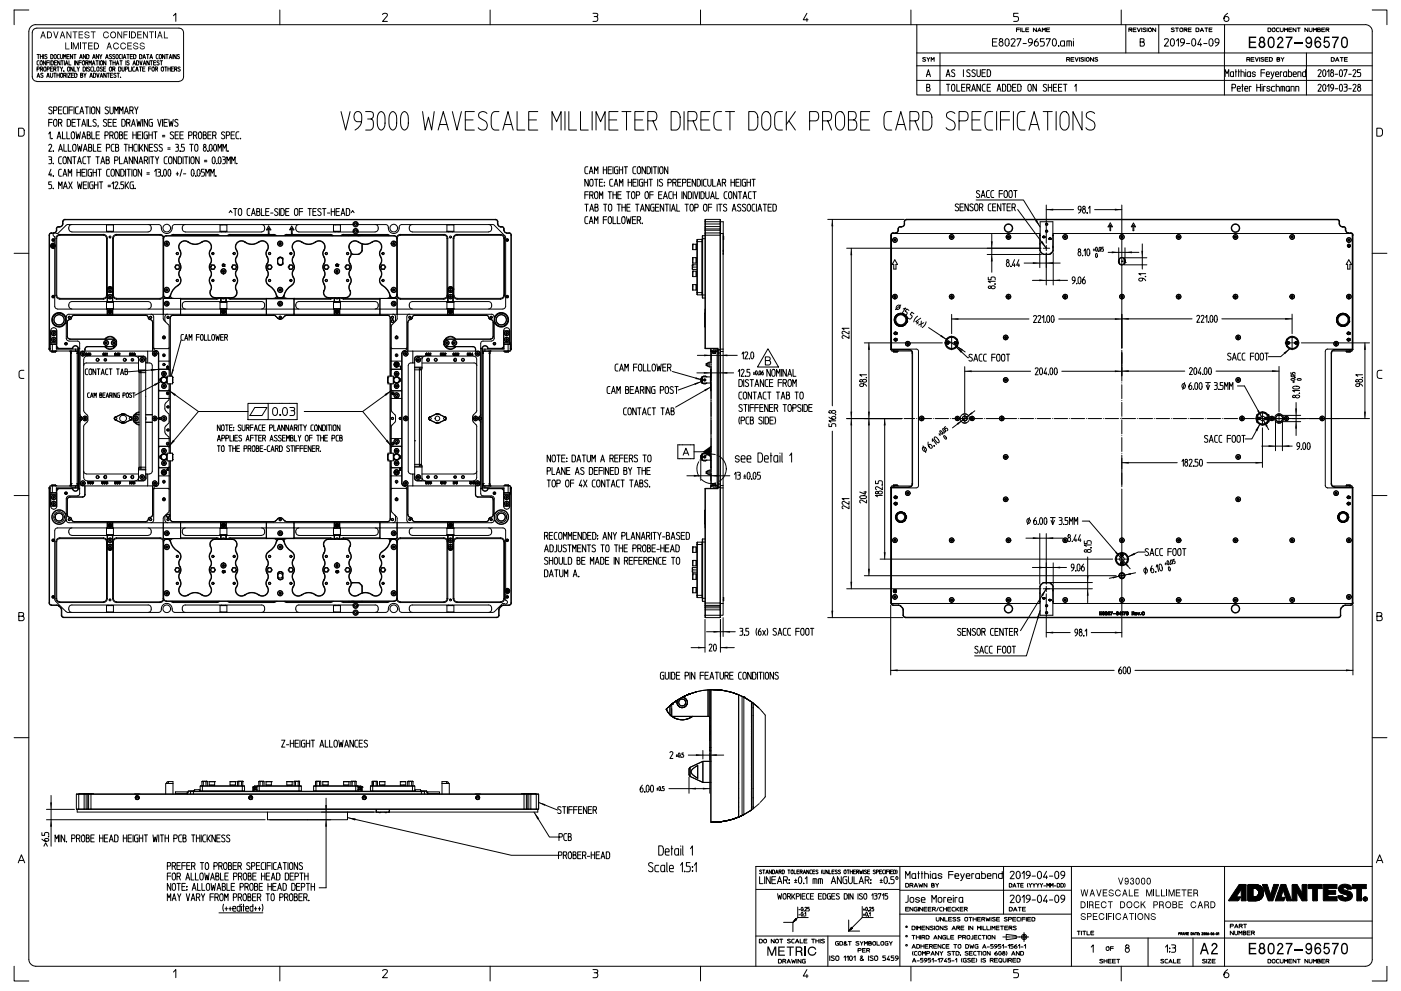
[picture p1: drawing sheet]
<svg xmlns="http://www.w3.org/2000/svg" width="420mm" height="297mm" viewBox="0 0 420 297" stroke-linecap="round" stroke-linejoin="round" font-family="sans-serif">
<g fill="#000">
<path d="M210.6 135.4l2.5-1.7v3.4z"/>
<path d="M12.8 9.4l-.7 2.1h.2l.3-.6h.7l.2 .6h.2l-.6-2.1zM12.9 9.8l-.3 .8h.6z" fill-rule="evenodd"/>
<path d="M14.1 9.4v2.1h.7a1.07 1.07 0 0 0 .8-1 1.07 1.07 0 0 0-.8-1.1zM14.4 9.7v1.5h.4a.79 .79 0 0 0 .6-.7 .79 .79 0 0 0-.6-.8z" fill-rule="evenodd"/>
<path d="M15.9 9.4h.3l.6 1.7 .5-1.7h.3l-.7 2.1h-.3z" fill-rule="evenodd"/>
<path d="M18.6 9.4l-.7 2.1h.3l.2-.6h.7l.2 .6h.3l-.7-2.1zM18.7 9.8l-.2 .8h.5z" fill-rule="evenodd"/>
<path d="M19.6 12.7h.2v1.9h1v.2h-1.2z" fill-rule="evenodd"/>
<path d="M19.9 9.4h.3l1 1.6v-1.6h.2v2.1h-.3l-.9-1.6v1.6h-.3z" fill-rule="evenodd"/>
<path d="M21.8 9.4h1.4v.3h-.6v1.8h-.3v-1.8h-.5z" fill-rule="evenodd"/>
<path d="M21.8 12.7h.3l.6 1.7 .6-1.7h.3v2.1h-.2v-1.6l-.6 1.6h-.2l-.6-1.6v1.6h-.2z" fill-rule="evenodd"/>
<path d="M23.6 9.4h1.3v.3h-1.1v.6h1v.2h-1v.8h1.1v.2h-1.3z" fill-rule="evenodd"/>
<path d="M24.6 12.7h1.5v.3h-.6v1.8h-.3v-1.8h-.6z" fill-rule="evenodd"/>
<path d="M25.5 9.7l.4-.2a.73 .73 0 0 1 .9 .5h-.2a.49 .49 0 0 0-.6-.3 .49 .49 0 0 0-.4 .5l1 .3a.67 .67 0 0 1-.3 1.1 .67 .67 0 0 1-.9-.5l-.1-.4h.2a.51 .51 0 0 0 .5 .6 .51 .51 0 0 0 .6-.5 1.07 1.07 0 0 1-1.3-.9z" fill-rule="evenodd"/>
<path d="M26.4 12.7h1.4v.3h-1.1v.6h1v.3h-1v.7h1.1v.2h-1.4z" fill-rule="evenodd"/>
<path d="M27.2 9.4h1.4v.3h-.5v1.8h-.3v-1.8h-.6z" fill-rule="evenodd"/>
<path d="M28.2 12.7v2.1h.7a1.07 1.07 0 0 0 .8-1 1.07 1.07 0 0 0-.8-1.1zM28.4 13v1.5h.5a.79 .79 0 0 0 .5-.7 .79 .79 0 0 0-.5-.8z" fill-rule="evenodd"/>
<path d="M31.2 9.7l.4-.2a.77 .77 0 0 1 1 .6l-.2 .1a.66 .66 0 0 0-1-.2 .66 .66 0 0 0-.1 1 .66 .66 0 0 0 1-.1l.1-.2h.3a.96 .96 0 0 1-1.4 .7 .96 .96 0 0 1-.2-1.6z" fill-rule="evenodd"/>
<path d="M32.6 12.7l-.7 2.1h.3l.2-.6h.7l.2 .6h.2l-.6-2.1zM32.7 13.1l-.2 .8h.5z" fill-rule="evenodd"/>
<path d="M33.3 9.7a1.02 1.02 0 0 0 0 1.6 1.02 1.02 0 0 0 1.6-.4 1.02 1.02 0 0 0-.8-1.4zM33.6 9.8a.73 .73 0 0 0-.3 1.1 .73 .73 0 0 0 1.2 0v-.4a.66 .66 0 0 0-.2-.7 .66 .66 0 0 0-.7 0z" fill-rule="evenodd"/>
<path d="M35.2 9.4h.3l.9 1.6v-1.6h.2v2.1h-.2l-1-1.6v1.6h-.2z" fill-rule="evenodd"/>
<path d="M34.3 12.9l.1-.1a.82 .82 0 0 1 1.2 .6l-.2 .1a.7 .7 0 0 0-1-.2 .7 .7 0 0 0-.2 1 .7 .7 0 0 0 1 .1l.2-.4h.3a.94 .94 0 0 1-1.3 .7 .94 .94 0 0 1-.4-1.4z" fill-rule="evenodd"/>
<path d="M37 9.4h1.3v.3h-1v.6h.8v.2h-.8v1h-.3z" fill-rule="evenodd"/>
<path d="M36.5 12.9v-.1a.82 .82 0 0 1 1.2 .6l-.2 .1a.67 .67 0 0 0-1-.2 .67 .67 0 0 0 0 1 .67 .67 0 0 0 1-.1v-.2h.3a.95 .95 0 0 1-1.3 .8 .95 .95 0 0 1-.4-1.5z" fill-rule="evenodd"/>
<path d="M39.3 9.4v2.1h.7a1.07 1.07 0 0 0 .8-1 1.07 1.07 0 0 0-.8-1.1zM39.5 9.7v1.5h.5a.81 .81 0 0 0 .5-.7 .81 .81 0 0 0-.5-.8z" fill-rule="evenodd"/>
<path d="M38.2 12.7h1.3v.3h-1.1v.6h1v.3h-1v.7h1.1v.2h-1.3z" fill-rule="evenodd"/>
<path d="M40.2 12.9l.3-.1a.75 .75 0 0 1 .9 .5l-.7-.3a.36 .36 0 0 0-.4 .1 .36 .36 0 0 0 .1 .5l.8 .3a.6 .6 0 0 1 0 .9 .6 .6 0 0 1-.8-.1l-.5-.5v-.2h.2a.53 .53 0 0 0 .5 .6 .53 .53 0 0 0 .6-.5 1.07 1.07 0 0 1-1.2-.9z" fill-rule="evenodd"/>
<path d="M42.2 12.9l.2-.1a.75 .75 0 0 1 1 .5l-.7-.3a.36 .36 0 0 0-.5 .1 .36 .36 0 0 0 .1 .5l.8 .3a.6 .6 0 0 1 .1 .9 .6 .6 0 0 1-.9-.1l-.4-.5-.1-.2h.3a.53 .53 0 0 0 .5 .6 .53 .53 0 0 0 .5-.5 1.14 1.14 0 0 1-1.2-.9z" fill-rule="evenodd"/>
<path d="M41.1 9.4h1.4v.3h-1.1v.6h1v.2h-1v.8h1.1v.2h-1.4z" fill-rule="evenodd"/>
<path d="M42.9 9.4h.2l1 1.6v-1.6h.2v2.1h-.2l-1-1.6v1.6h-.2z" fill-rule="evenodd"/>
<path d="M44.7 9.4h1.4v.3h-.6v1.8h-.2v-1.8h-.6z" fill-rule="evenodd"/>
<path d="M47.8 9.4l-.7 2.1h.3l.2-.6h.7l.2 .6h.3l-.7-2.1zM47.9 9.8l-.2 .8h.6z" fill-rule="evenodd"/>
<path d="M49.1 9.4h.3v1.9h1v.2h-1.3z" fill-rule="evenodd"/>
<path d="M374.4 11h2.2v.4h-1.8v1h1.6v.5h-1.6v1.1h1.8v.4h-2.2z" fill-rule="evenodd"/>
<path d="M377.8 11.9a.5 .5 0 0 0 1 0 .5 .5 0 0 0-1 0zM377.7 13.4a.61 .61 0 0 0 1.2 0 .61 .61 0 0 0-1.2 0zM377.8 11.1l-.4 .7 .2 .6a1.23 1.23 0 0 0 0 1.8 1.07 1.07 0 0 0 1.6-.2 1.07 1.07 0 0 0-.2-1.5 .92 .92 0 0 0 0-1.2 .92 .92 0 0 0-1.2-.2z" fill-rule="evenodd"/>
<path d="M380.6 11.6a2.25 2.25 0 0 0 .3 2.4h.3a1.93 1.93 0 0 0 0-2.6zM380.5 11.2a2.18 2.18 0 0 0 .4 3.2 1.38 1.38 0 0 0 1.2-1.9 1.13 1.13 0 0 0-.3-1.2 1.13 1.13 0 0 0-1.3-.1z" fill-rule="evenodd"/>
<path d="M383.3 11.1a.96 .96 0 0 1 1.3 .4 .96 .96 0 0 1-.5 1.3l-.8 1.2h1.5v.4h-2a3.9 3.9 0 0 1 1.4-2.3 .49 .49 0 0 0-.3-.7 .49 .49 0 0 0-.6 .6h-.4z" fill-rule="evenodd"/>
<path d="M385.4 11h2.1v.4l-.8 1.3-.4 1.7h-.5l.1-.6 1.1-2.4h-1.6z" fill-rule="evenodd"/>
<path d="M391.6 12.1a.65 .65 0 0 0 1.3 0 .65 .65 0 0 0-1.3 0zM391.7 11.2a1.12 1.12 0 0 1 1.3 0 1.12 1.12 0 0 1 .4 1.3 1.41 1.41 0 0 1-1.2 1.9l-.4-.1-.4-.5v-.4h.4a.58 .58 0 0 0 .5 .6 .58 .58 0 0 0 .6-.6l.1-.6a1.05 1.05 0 0 1-1.5-.1 1.05 1.05 0 0 1 .2-1.5z" fill-rule="evenodd"/>
<path d="M394.5 13.3a.65 .65 0 0 0 1.3 0 .65 .65 0 0 0-1.3 0zM394.5 11.2a.99 .99 0 0 1 1-.1 .99 .99 0 0 1 .6 .9h-.4a.6 .6 0 0 0-.6-.6 .6 .6 0 0 0-.6 .6l-.1 .6a1.02 1.02 0 0 1 1.6 .3 1.02 1.02 0 0 1-.7 1.4 1.02 1.02 0 0 1-1.2-1 2.31 2.31 0 0 1 .4-2.1z" fill-rule="evenodd"/>
<path d="M397 11h1.6v.4h-1.3l-.1 .9a1.04 1.04 0 0 1 1.5 .5 1.04 1.04 0 0 1-.7 1.4 1.04 1.04 0 0 1-1.3-.7l.4-.1a.65 .65 0 0 0 .9 .4 .65 .65 0 0 0 .2-1 .65 .65 0 0 0-1 .1h-.5z" fill-rule="evenodd"/>
<path d="M399.3 11h2.1v.4l-1 1.9-.2 1.1h-.5l.1-.6 .6-1.6 .5-.8h-1.6z" fill-rule="evenodd"/>
<path d="M402.6 11.6a2.25 2.25 0 0 0 .3 2.4h.3a1.93 1.93 0 0 0 0-2.6zM402.4 11.2a2.18 2.18 0 0 0 .5 3.2 1.38 1.38 0 0 0 1.2-1.9 1.13 1.13 0 0 0-.3-1.2 1.13 1.13 0 0 0-1.4-.1z" fill-rule="evenodd"/>
<path d="M249.5 65.8l.3 2h-.6z" fill-rule="evenodd"/>
<path d="M255.2 74.4l.3 2.1h-.5z" fill-rule="evenodd"/>
<path d="M297 72.3h.6l-.3 2.1z" fill-rule="evenodd"/>
<path d="M297.3 76.3l.3 2h-.6z" fill-rule="evenodd"/>
<path d="M309.6 78.6l2.1 .2-2.1 .3z" fill-rule="evenodd"/>
<path d="M310.3 66.1l.5-.3 1 2.2z" fill-rule="evenodd"/>
<path d="M312 72.6l.5-.4 1.2 2.2z" fill-rule="evenodd"/>
<path d="M313.7 78.8l2-.2v.5z" fill-rule="evenodd"/>
<path d="M313.7 62.8l2-.3v.6z" fill-rule="evenodd"/>
<path d="M333.3 75.3l2.1 .3-2.1 .3z" fill-rule="evenodd"/>
<path d="M334.2 62.5l2.1 .3-2.1 .3z" fill-rule="evenodd"/>
<path d="M337.3 75.6l2-.3v.6z" fill-rule="evenodd"/>
<path d="M342.2 75.2h.5l-.3 2.1z" fill-rule="evenodd"/>
<path d="M285.3 95.6l2-.2v.5z" fill-rule="evenodd"/>
<path d="M311.6 83.7l2.1 .3-2.1 .3z" fill-rule="evenodd"/>
<path d="M315.7 84l2.1-.3v.6z" fill-rule="evenodd"/>
<path d="M336.3 95.6l2.1-.3v.5z" fill-rule="evenodd"/>
<path d="M334.2 95.4l2.1 .2-2.1 .3z" fill-rule="evenodd"/>
<path d="M385.3 95.3l2 .3-2 .2z" fill-rule="evenodd"/>
<path d="M45.2 110.6l2.5 .1-2.4 .5z" fill-rule="evenodd"/>
<path d="M46.1 115.1l2.3-.8-2 1.4z" fill-rule="evenodd"/>
<path d="M50.6 117l2.1 1.1-.3 .6z" fill-rule="evenodd"/>
<path d="M51.6 110.7l.5 .1-.8 1.9z" fill-rule="evenodd"/>
<path d="M115.3 118.1l2.1-1.1-1.8 1.7z" fill-rule="evenodd"/>
<path d="M208.2 114.9l2-.5-1.8 1z" fill-rule="evenodd"/>
<path d="M208.6 113.1l1.9 .8-2-.3z" fill-rule="evenodd"/>
<path d="M211.1 116.8l2-.8-1.7 1.3z" fill-rule="evenodd"/>
<path d="M211 111.5l2.1 .3-2.1 .2z" fill-rule="evenodd"/>
<path d="M211.1 106.3l2.1 .2-2.1 .3z" fill-rule="evenodd"/>
<path d="M216 111.8l2.1-.3v.5z" fill-rule="evenodd"/>
<path d="M216 106.5l2.1-.2v.5z" fill-rule="evenodd"/>
<path d="M260.5 102.8l.3 2h-.6z" fill-rule="evenodd"/>
<path d="M282.2 100.4l1.6 1.4-1.9-.9z" fill-rule="evenodd"/>
<path d="M286.5 103.9l2 1.4-.4 .5z" fill-rule="evenodd"/>
<path d="M286.8 103.7l1.8 1-.2 .5z" fill-rule="evenodd"/>
<path d="M289.2 111.3l2.1-.3v.5z" fill-rule="evenodd"/>
<path d="M334.2 111l2.1 .3-2.1 .2z" fill-rule="evenodd"/>
<path d="M336.3 111.2l2.1-.3v.6z" fill-rule="evenodd"/>
<path d="M381.4 110.9l2 .3-2 .3z" fill-rule="evenodd"/>
<path d="M384.8 105.7l2.1-1.4-1.7 1.9z" fill-rule="evenodd"/>
<path d="M409.2 102.8l.3 2h-.6z" fill-rule="evenodd"/>
<path d="M51.9 131.8l.5 .4-1.8 1.7z" fill-rule="evenodd"/>
<path d="M115.6 132.2l.5-.4 1.3 2z" fill-rule="evenodd"/>
<path d="M255.2 125.4l.3 2.1h-.5z" fill-rule="evenodd"/>
<path d="M255 123.4h.5l-.3 2z" fill-rule="evenodd"/>
<path d="M260.5 125.4l.3 2.1h-.6z" fill-rule="evenodd"/>
<path d="M260.2 123.4h.6l-.3 2z" fill-rule="evenodd"/>
<path d="M265.2 125.4l.3 2.1h-.6z" fill-rule="evenodd"/>
<path d="M286.8 126.9l1.8-1-1.4 1.4z" fill-rule="evenodd"/>
<path d="M289.8 125l1.5-1.5 .3 .5z" fill-rule="evenodd"/>
<path d="M336.3 138.7l2.1-.3v.6z" fill-rule="evenodd"/>
<path d="M377.8 127l-.9 2.3-.6-.4z" fill-rule="evenodd"/>
<path d="M376.9 123.2l.5-.3 .7 1.9z" fill-rule="evenodd"/>
<path d="M376.4 138.4l2.1 .3-2.1 .3z" fill-rule="evenodd"/>
<path d="M378.8 126l1.2 1.7-.4 .3z" fill-rule="evenodd"/>
<path d="M380.3 133.4l2.1 .3-2.1 .3z" fill-rule="evenodd"/>
<path d="M384.5 133.7l2-.3v.6z" fill-rule="evenodd"/>
<path d="M388.3 122.4h.5l-.3 2.1z" fill-rule="evenodd"/>
<path d="M388.5 126.4l.3 2h-.5z" fill-rule="evenodd"/>
<path d="M408.9 123.4h.6l-.3 2z" fill-rule="evenodd"/>
<path d="M208 142.3l2.1 .3-2.1 .3z" fill-rule="evenodd"/>
<path d="M213.1 142.6l2.1-.3v.6z" fill-rule="evenodd"/>
<path d="M255 174.4h.5l-.3 2.1z" fill-rule="evenodd"/>
<path d="M260.2 170.5h.6l-.3 2z" fill-rule="evenodd"/>
<path d="M264.9 165.5h.6l-.3 2.1z" fill-rule="evenodd"/>
<path d="M309.6 161l2.1 .3-2.1 .3z" fill-rule="evenodd"/>
<path d="M313.7 176.5l-1 2.2-.6-.3z" fill-rule="evenodd"/>
<path d="M311.6 169.8l2.1 .3-2.1 .3z" fill-rule="evenodd"/>
<path d="M313.7 161.3l2-.3v.6z" fill-rule="evenodd"/>
<path d="M315.7 170.1l2.1-.3v.6z" fill-rule="evenodd"/>
<path d="M326.1 176.5l.3 2h-.6z" fill-rule="evenodd"/>
<path d="M325.8 172.5h.6l-.3 2.1z" fill-rule="evenodd"/>
<path d="M333.6 172.9l2-.2-1.9 .7z" fill-rule="evenodd"/>
<path d="M334.3 165.7l.4-.4 1.2 1.7z" fill-rule="evenodd"/>
<path d="M336.8 168.1l1.5 1.4-.4 .4z" fill-rule="evenodd"/>
<path d="M337 172.4l2-.7 .1 .5z" fill-rule="evenodd"/>
<path d="M338 167l2-1.3 .3 .5z" fill-rule="evenodd"/>
<path d="M209.3 193.8l2 .3-2 .2z" fill-rule="evenodd"/>
<path d="M216 194.1l2.1-.3v.5z" fill-rule="evenodd"/>
<path d="M213.9 189.1l2.1 .2-2.1 .3z" fill-rule="evenodd"/>
<path d="M216.8 189.3l2.1-.2v.5z" fill-rule="evenodd"/>
<path d="M249.2 183h.6l-.3 2.1z" fill-rule="evenodd"/>
<path d="M311.8 182.9l-.4 2.4-.6-.1z" fill-rule="evenodd"/>
<path d="M313.7 189.6l2-.3v.6z" fill-rule="evenodd"/>
<path d="M334.2 189.3l2.1 .3-2.1 .3z" fill-rule="evenodd"/>
<path d="M267 200.9l2.1-.3v.6z" fill-rule="evenodd"/>
<path d="M403.5 200.6l2.1 .3-2.1 .3z" fill-rule="evenodd"/>
<path d="M206.6 236.4l2-.3v.5z" fill-rule="evenodd"/>
<path d="M208.6 226l2.1 .3-2.1 .3z" fill-rule="evenodd"/>
<path d="M212.8 226.3l2.1-.3v.6z" fill-rule="evenodd"/>
<path d="M210.7 236.1l2.1 .3-2.1 .2z" fill-rule="evenodd"/>
<path d="M15 240.5h.6l-.3 2.1z" fill-rule="evenodd"/>
<path d="M15.3 245.7l.3 2.1h-.6z" fill-rule="evenodd"/>
<path d="M97.8 245.7l.2 2.1h-.5z" fill-rule="evenodd"/>
<path d="M97.5 241.3h.5l-.2 2.1z" fill-rule="evenodd"/>
<path d="M104.2 245l2.4 .3-.1 .6z" fill-rule="evenodd"/>
<path d="M160.1 243.4l1.5 1.9-.5 .3z" fill-rule="evenodd"/>
<path d="M161.5 240.5l2 .5-.2 .5z" fill-rule="evenodd"/>
<path d="M324 266.6h.2l.4 1.6 .3-1.6h.4l.3 1.6 .4-1.6h.2l-.4 2h-.3l-.4-1.7-.4 1.7h-.3z" fill-rule="evenodd"/>
<path d="M324 270.1v2.1h.6a1.07 1.07 0 0 0 .8-1 1.07 1.07 0 0 0-.8-1.1zM324.2 270.4v1.5h.4a.77 .77 0 0 0 .6-.8 .77 .77 0 0 0-.6-.7z" fill-rule="evenodd"/>
<path d="M324.1 273.9l.4-.2a.73 .73 0 0 1 1 .5h-.3a.49 .49 0 0 0-.5-.3 .49 .49 0 0 0-.4 .5l1 .4a.67 .67 0 0 1-.3 1 .67 .67 0 0 1-.9-.5l-.1-.3h.2a.51 .51 0 0 0 .5 .5 .51 .51 0 0 0 .5-.5 1.14 1.14 0 0 1-1.2-.9z" fill-rule="evenodd"/>
<path d="M326.1 273.9v.7h.5a.37 .37 0 0 0 .4-.3 .37 .37 0 0 0-.4-.4zM325.9 273.6h.8a.62 .62 0 0 1 .5 .7 .62 .62 0 0 1-.5 .6h-.6v.8h-.2z" fill-rule="evenodd"/>
<path d="M326.7 270.4v.7h.5a.37 .37 0 0 0 .4-.4 .37 .37 0 0 0-.4-.3zM326.5 270.1h.8a.6 .6 0 0 1 .5 .4 .6 .6 0 0 1-.2 .7l.3 1h-.3l-.1-.7-.3-.1h-.5v.8h-.2z" fill-rule="evenodd"/>
<path d="M327.3 266.6l-.7 2h.3l.2-.6h.7l.2 .6h.3l-.7-2zM327.4 266.9l-.2 .9h.5z" fill-rule="evenodd"/>
<path d="M328.6 266.6h.3l.5 1.6 .6-1.6h.2l-.6 2h-.3z" fill-rule="evenodd"/>
<path d="M327.6 273.6h1.4v.3h-1.1v.6h1v.3h-1v.6h1.1v.3h-1.4z" fill-rule="evenodd"/>
<path d="M328.3 270.1h1.3v.3h-1.1v.6h1v.2h-1v.7h1.1v.3h-1.3z" fill-rule="evenodd"/>
<path d="M329.8 273.8l.2-.1a.77 .77 0 0 1 1 .6l-.2 .1a.66 .66 0 0 0-1-.2 .66 .66 0 0 0 .1 1 .66 .66 0 0 0 1-.3h.2a.95 .95 0 0 1-1.4 .7 .95 .95 0 0 1-.2-1.6z" fill-rule="evenodd"/>
<path d="M330.3 270.4l.2-.2a.82 .82 0 0 1 1.2 .6h-.2a.72 .72 0 0 0-1-.2 .72 .72 0 0 0-.3 .9 .72 .72 0 0 0 .9 .4l.4-.5h.3a.94 .94 0 0 1-1.4 .6 .94 .94 0 0 1-.2-1.5z" fill-rule="evenodd"/>
<path d="M330.6 266.6h1.3v.2h-1v.6h.9v.3h-.9v.7h1.1v.2h-1.4z" fill-rule="evenodd"/>
<path d="M332.1 273.6h1.3v.3h-1v.6h.8v.3h-.8v.9h-.3z" fill-rule="evenodd"/>
<path d="M332.5 266.8l.2-.1a.74 .74 0 0 1 1.1 .5h-.2a.51 .51 0 0 0-.5-.4 .51 .51 0 0 0-.5 .5l1 .4a.6 .6 0 0 1 0 .9 .6 .6 0 0 1-.8 0l-.4-.6-.1-.1h.3a.53 .53 0 0 0 .5 .5 .53 .53 0 0 0 .5-.5 1.14 1.14 0 0 1-1.2-.9z" fill-rule="evenodd"/>
<path d="M332.1 270.1h1.5v.3h-.6v1.8h-.3v-1.8h-.6z" fill-rule="evenodd"/>
<path d="M335.2 263h.2l.6 1.7 .5-1.7h.3l-.7 2.1h-.3z" fill-rule="evenodd"/>
<path d="M335.8 270.1v2.1h.7a1.07 1.07 0 0 0 .8-1 1.07 1.07 0 0 0-.8-1.1zM336.1 270.4v1.5h.4a.77 .77 0 0 0 .5-.8 .77 .77 0 0 0-.5-.7z" fill-rule="evenodd"/>
<path d="M334.5 266.8a.83 .83 0 0 1 .9-.2 .83 .83 0 0 1 .6 .7h-.3a.7 .7 0 0 0-1-.3 .7 .7 0 0 0 0 1.1l.3 .3a.63 .63 0 0 0 .8-.6h.2a.94 .94 0 0 1-1.4 .7 .94 .94 0 0 1-.1-1.5z" fill-rule="evenodd"/>
<path d="M334.8 273.8l.1-.1a.88 .88 0 0 1 1.2 .6l-.3 .1a.66 .66 0 0 0-.9-.2 .66 .66 0 0 0 0 1 .66 .66 0 0 0 .9-.1l.3-.2a.94 .94 0 0 1-1.4 .7 .94 .94 0 0 1-.1-1.6z" fill-rule="evenodd"/>
<path d="M337.1 266.6l-.7 2h.3l.2-.6h.7l.2 .6h.2l-.6-2zM337.2 266.9l-.3 .9h.6z" fill-rule="evenodd"/>
<path d="M337.3 263.7a.4 .4 0 0 0 .8 0 .4 .4 0 0 0-.8 0zM337.3 263.2l.3-.1a1.06 1.06 0 0 1 .8 1 1.06 1.06 0 0 1-.8 1l-.4-.3-.1-.3h.3a.35 .35 0 0 0 .3 .4 .35 .35 0 0 0 .4-.4v-.3a.63 .63 0 0 1-.9 0 .63 .63 0 0 1 .1-1z" fill-rule="evenodd"/>
<path d="M337.2 273.6l-.7 2.1h.3l.2-.6h.7l.2 .6h.2l-.6-2.1zM337.3 274l-.3 .8h.6z" fill-rule="evenodd"/>
<path d="M338 270.4a.97 .97 0 0 0-.2 1.4 .97 .97 0 0 0 1.5 0 .96 .96 0 0 0 0-1.4 .96 .96 0 0 0-1.3 0zM338.1 270.5a.76 .76 0 0 0 0 1.2 .76 .76 0 0 0 1.1-.2 .76 .76 0 0 0-.4-1.1z" fill-rule="evenodd"/>
<path d="M338.4 266.6h.3v1.8h1v.2h-1.3z" fill-rule="evenodd"/>
<path d="M339.1 263.1a.55 .55 0 0 1 .7 .1 .55 .55 0 0 1 0 .8 .63 .63 0 0 1-.2 1.1 .63 .63 0 0 1-.8-.7h.3a.37 .37 0 0 0 .3 .4 .37 .37 0 0 0 .4-.4 .37 .37 0 0 0-.5-.3v-.2a.28 .28 0 0 0 .4-.3 .28 .28 0 0 0-.3-.3 .28 .28 0 0 0-.3 .3h-.3z" fill-rule="evenodd"/>
<path d="M338.5 273.6h1.4v.3h-.5v1.8h-.3v-1.8h-.6z" fill-rule="evenodd"/>
<path d="M340.8 263.4l-.1 .1a.86 .86 0 0 0 .4 1.4 .97 .97 0 0 0-.1-1.6zM340.6 263.2a1.02 1.02 0 0 0-.3 1.2 1.02 1.02 0 0 0 1 .6 1.11 1.11 0 0 0 .4-1.1 1.11 1.11 0 0 0-.8-.8z" fill-rule="evenodd"/>
<path d="M341.2 273.9a.97 .97 0 0 0 0 1.6 .97 .97 0 0 0 1.5-.5 .93 .93 0 0 0-.3-1.2 .93 .93 0 0 0-1.2 .1zM341.3 274.1a.74 .74 0 0 0 .3 1.2 .74 .74 0 0 0 1-.6 .74 .74 0 0 0-1-.7z" fill-rule="evenodd"/>
<path d="M340 266.6h1.3v.2h-1v.6h.9v.3h-.9v.7h1.1v.2h-1.4z" fill-rule="evenodd"/>
<path d="M340.1 270.4l.3-.2a.8 .8 0 0 1 1.1 .6h-.2a.67 .67 0 0 0-1-.2 .67 .67 0 0 0 0 1 .67 .67 0 0 0 1 0v-.2h.3a.95 .95 0 0 1-1.4 .6 .95 .95 0 0 1-.2-1.5z" fill-rule="evenodd"/>
<path d="M342.4 263.4v.1a.86 .86 0 0 0 .4 1.4 .97 .97 0 0 0-.2-1.6zM342.3 263.2a1.03 1.03 0 0 0-.3 1.2 1.03 1.03 0 0 0 1 .6 1.13 1.13 0 0 0 .4-1.1 1.13 1.13 0 0 0-.9-.8z" fill-rule="evenodd"/>
<path d="M343.1 273.6h.3l.9 1.6v-1.6h.3v2.1h-.3l-1-1.6v1.6h-.2z" fill-rule="evenodd"/>
<path d="M341.9 270.1h.3v1l.9-1h.4l-.8 .8 .8 1.3h-.3l-.7-1.1-.3 .4v.7h-.3z" fill-rule="evenodd"/>
<path d="M344.2 263.3l-.2 .2a.86 .86 0 0 0 .5 1.4 .97 .97 0 0 0-.2-1.6zM344 263.2a1.04 1.04 0 0 0-.4 1.2 1.04 1.04 0 0 0 1.1 .6 1.13 1.13 0 0 0 .3-1.1 1.13 1.13 0 0 0-.8-.8z" fill-rule="evenodd"/>
<path d="M345.1 273.9l.4-.2a.75 .75 0 0 1 1 .5h-.3a.51 .51 0 0 0-.6-.3 .51 .51 0 0 0-.4 .5l.8 .3a.62 .62 0 0 1 .3 .9 .62 .62 0 0 1-1 0l-.4-.5 .3-.1a.53 .53 0 0 0 .5 .4 .53 .53 0 0 0 .5-.4 1.14 1.14 0 0 1-1.2-.9z" fill-rule="evenodd"/>
<path d="M343.6 266.6h.4l.5 1.6 .6-1.6h.3v2h-.2v-1.6l-.5 1.6h-.3l-.5-1.6v1.6h-.3z" fill-rule="evenodd"/>
<path d="M346.5 266.6h.2v1.8h1v.2h-1.2z" fill-rule="evenodd"/>
<path d="M346 270.4v.7h.5a.37 .37 0 0 0 .4-.4 .37 .37 0 0 0-.4-.3zM345.8 270.1h.8a.62 .62 0 0 1 .5 .6 .62 .62 0 0 1-.5 .7h-.6v.8h-.2z" fill-rule="evenodd"/>
<path d="M348.1 266.6h.2v1.8h1v.2h-1.2z" fill-rule="evenodd"/>
<path d="M347.8 270.4v.7h.5a.37 .37 0 0 0 .3-.4 .37 .37 0 0 0-.3-.3zM347.5 270.1h.8a.6 .6 0 0 1 .6 .5 .6 .6 0 0 1-.3 .6l.4 1h-.3l-.2-.7-.3-.1h-.4v.8h-.3z" fill-rule="evenodd"/>
<path d="M349.6 270.4a.97 .97 0 0 0-.1 1.4 .97 .97 0 0 0 1.4 0 .96 .96 0 0 0 0-1.4 .96 .96 0 0 0-1.3 0zM349.8 270.5a.76 .76 0 0 0-.1 1.2 .76 .76 0 0 0 1.2-.2 .76 .76 0 0 0-.5-1.1z" fill-rule="evenodd"/>
<path d="M350.3 266.6h.3l.6 1.6 .6-1.6h.3v2h-.2v-1.6l-.6 1.6h-.2l-.5-1.6v1.6h-.3z" fill-rule="evenodd"/>
<path d="M351.5 270.1v2.1h.9a.65 .65 0 0 0 .5-.5 .65 .65 0 0 0-.2-.7 .52 .52 0 0 0 .1-.5 .52 .52 0 0 0-.4-.4zM351.7 271.2v.7h.7a.36 .36 0 0 0 .2-.4 .36 .36 0 0 0-.2-.3zM351.7 270.4v.5l.9-.1-.1-.4z" fill-rule="evenodd"/>
<path d="M352.5 266.6h1.3v.2h-1v.6h.9v.3h-.9v.7h1.1v.2h-1.4z" fill-rule="evenodd"/>
<path d="M353.3 270.1h1.3v.3h-1v.6h.9v.2h-.9v.7h1v.3h-1.3z" fill-rule="evenodd"/>
<path d="M354.2 266.6h1.5v.2h-.6v1.8h-.3v-1.8h-.6z" fill-rule="evenodd"/>
<path d="M356 266.6h1.4v.2h-1.1v.6h1v.3h-1v.7h1.1v.2h-1.4z" fill-rule="evenodd"/>
<path d="M358 266.8v.7h.5a.35 .35 0 0 0 .4-.3 .35 .35 0 0 0-.4-.4zM357.8 266.6h.8a.63 .63 0 0 1 .5 .4 .63 .63 0 0 1-.2 .7l.3 .9h-.3l-.1-.6-.3-.2h-.5v.8h-.2z" fill-rule="evenodd"/>
<path d="M357.2 270.4l.2-.2a.8 .8 0 0 1 1.2 .6h-.2a.67 .67 0 0 0-1-.2 .67 .67 0 0 0-.1 1 .67 .67 0 0 0 1.1 0v-.2h.3a.95 .95 0 0 1-1.4 .6 .95 .95 0 0 1-.2-1.5z" fill-rule="evenodd"/>
<path d="M359.7 270.1l-.7 2.1h.3l.2-.6h.7l.2 .6h.3l-.7-2.1zM359.8 270.5l-.2 .8h.6z" fill-rule="evenodd"/>
<path d="M361.3 270.4v.7h.5a.37 .37 0 0 0 .4-.4 .37 .37 0 0 0-.4-.3zM361 270.1h.8a.6 .6 0 0 1 .6 .4 .6 .6 0 0 1-.2 .7l.3 1h-.3l-.1-.7-.4-.1h-.4v.8h-.3z" fill-rule="evenodd"/>
<path d="M362.9 270.1v2.1h.6a1.07 1.07 0 0 0 .9-1 1.07 1.07 0 0 0-.9-1.1zM363.1 270.4v1.5h.4a.77 .77 0 0 0 .6-.8 .77 .77 0 0 0-.6-.7z" fill-rule="evenodd"/>
<path d="M371.4 265.2l2-.1 .2 .2-.1 4.6h-1.4v-3.3l-1.5 2.2h1.3l-.7 1.1h-2.9z" fill-rule="evenodd"/>
<path d="M378.5 265.1h1.4l1 3 .6-2a.81 .81 0 0 1 .5-1h1.2l.1 .2-1.7 4.5-.2 .2h-1l-.3-.2-1.6-4.3z" fill-rule="evenodd"/>
<path d="M384 265.1l1.5 .1 1.6 4.7h-1.3l-1.1-3.1-.7 2.1 1.1 .1-.3 .9h-2.5z" fill-rule="evenodd"/>
<path d="M387.4 265.1h1.4l1.5 2.6 .1-2.6h1.4l-.1 4.8h-1.4l-1.5-2.5v2.5h-1.4z" fill-rule="evenodd"/>
<path d="M392.2 265.1h4.1v1.2h-1.4v3.6h-1.3l-.1-3.6h-1.3z" fill-rule="evenodd"/>
<path d="M396.8 265.1h4l-.2 1.2h-2.5v.6l2.3 .1-.1 1h-2.2v.7h2.6l.1 1.2h-4.1z" fill-rule="evenodd"/>
<path d="M401.6 265.5a2.57 2.57 0 0 1 3.5 .5v.4l-1 .1a.92 .92 0 0 0-1.5-.1l.7 .4a1.82 1.82 0 0 1 2.1 1.7 2.15 2.15 0 0 1-3.1 1.4 1.11 1.11 0 0 1-1.1-1.5l1.3 .1a.76 .76 0 0 0 .7 .5 .76 .76 0 0 0 .7-.5l-.6-.4a1.75 1.75 0 0 1-2-2.1z" fill-rule="evenodd"/>
<path d="M405.4 265.1h4.1v1.2h-1.3l-.1 3.6h-1.3v-3.6h-1.3z" fill-rule="evenodd"/>
<path d="M230 283.7h.5l.9 2.2 .8-2.2h.5v2.8h-.3v-2.2l-.8 2.2h-.4l-.8-2.2v2.2h-.4z" fill-rule="evenodd"/>
<path d="M233.3 283.7h2v.3h-1.6v.9h1.4v.3h-1.4v.9h1.6v.4h-2z" fill-rule="evenodd"/>
<path d="M235.9 283.7h2.1v.3h-.9v2.5h-.4v-2.5h-.8z" fill-rule="evenodd"/>
<path d="M238.9 284v1h.7a.48 .48 0 0 0 .6-.5 .48 .48 0 0 0-.6-.5zM238.5 283.7h1.2a.8 .8 0 0 1 .8 .5 .8 .8 0 0 1-.3 .9l.3 .4 .2 1h-.5l-.2-1-.4-.2h-.7v1.2h-.4z" fill-rule="evenodd"/>
<path d="M242.6 284a1.28 1.28 0 0 1 2.1 .6l-.4 .1a.94 .94 0 0 0-1.4-.4 .94 .94 0 0 0 0 1.5 .94 .94 0 0 0 1.5-.5h.4a1.36 1.36 0 0 1-2.1 .9 1.36 1.36 0 0 1-.1-2.2z" fill-rule="evenodd"/>
<path d="M360.8 282.6l-1.1 3.4h.4l.4-1h1.1l.4 1h.4l-1.1-3.4zM361 283.2l-.4 1.3h1z" fill-rule="evenodd"/>
<path d="M363.4 282.9a.94 .94 0 0 1 1.4 .1 .94 .94 0 0 1-.4 1.4l-.8 1.2h1.5v.4h-2.1a3.9 3.9 0 0 1 1.5-2.3 .49 .49 0 0 0-.3-.7 .49 .49 0 0 0-.6 .6h-.4z" fill-rule="evenodd"/>
<path d="M374.4 282.6h2.2v.4h-1.8v1.1h1.6v.4h-1.6v1.1h1.8v.4h-2.2z" fill-rule="evenodd"/>
<path d="M377.8 283.5a.5 .5 0 0 0 1 0 .5 .5 0 0 0-1 0zM377.7 284.9a.6 .6 0 0 0 1.2 0 .6 .6 0 0 0-1.2 0zM377.8 282.7l-.4 .7 .2 .7a1.23 1.23 0 0 0 0 1.7 1.07 1.07 0 0 0 1.6-.2 1.07 1.07 0 0 0-.2-1.5 .92 .92 0 0 0 0-1.2 .92 .92 0 0 0-1.2-.2z" fill-rule="evenodd"/>
<path d="M380.6 283.2a2.25 2.25 0 0 0 .3 2.4h.3a1.93 1.93 0 0 0 0-2.6zM380.3 282.9l-.3 .8a1.55 1.55 0 0 0 1.2 2.3 2.08 2.08 0 0 0 0-3.4z" fill-rule="evenodd"/>
<path d="M383.3 282.7a.96 .96 0 0 1 1.3 .4 .96 .96 0 0 1-.5 1.3l-.8 1.2h1.5v.4h-2a3.9 3.9 0 0 1 1.4-2.3 .49 .49 0 0 0-.3-.7 .49 .49 0 0 0-.6 .6h-.4z" fill-rule="evenodd"/>
<path d="M385.4 282.6h2.1v.4l-.8 1.3-.4 1.7h-.5l.1-.7 1.1-2.3h-1.6z" fill-rule="evenodd"/>
<path d="M391.6 283.7a.65 .65 0 0 0 1.3 0 .65 .65 0 0 0-1.3 0zM391.8 282.7a1.16 1.16 0 0 1 1.3 .2 1.16 1.16 0 0 1 .3 1.2 1.41 1.41 0 0 1-1.2 1.9l-.7-.5-.1-.5h.4a.58 .58 0 0 0 .5 .6 .58 .58 0 0 0 .6-.6l.1-.6a1.07 1.07 0 0 1-1.6-.2 1.07 1.07 0 0 1 .4-1.5z" fill-rule="evenodd"/>
<path d="M394.5 284.9a.65 .65 0 0 0 1.3 0 .65 .65 0 0 0-1.3 0zM394.5 282.8a.97 .97 0 0 1 1-.1 .97 .97 0 0 1 .6 .9h-.4a.6 .6 0 0 0-.6-.6 .6 .6 0 0 0-.6 .6l-.1 .6a1.02 1.02 0 0 1 1.6 .2 1.02 1.02 0 0 1-.5 1.5 1.02 1.02 0 0 1-1.4-.8v-.2a2.31 2.31 0 0 1 .4-2.1z" fill-rule="evenodd"/>
<path d="M397 282.6h1.6v.4h-1.3l-.1 .9a1.05 1.05 0 0 1 1.4 .4 1.05 1.05 0 0 1-.3 1.4 1.05 1.05 0 0 1-1.4-.2l-.2-.4 .4-.1a.65 .65 0 0 0 .9 .4 .65 .65 0 0 0 .2-1 .65 .65 0 0 0-1 .1h-.5z" fill-rule="evenodd"/>
<path d="M399.3 282.6h2.1v.4l-1 1.9-.2 1.1h-.5l.1-.7 1.1-2.3h-1.6z" fill-rule="evenodd"/>
<path d="M402.6 283.2a2.25 2.25 0 0 0 .3 2.4h.3a1.93 1.93 0 0 0 0-2.6zM402.6 282.7a2.37 2.37 0 0 0 .2 3.3 1.34 1.34 0 0 0 1.3-1.9 1.17 1.17 0 0 0-.3-1.2 1.17 1.17 0 0 0-1.2-.2z" fill-rule="evenodd"/>
</g>
<g fill="none" stroke="#000" stroke-width=".3">
<path d="M8.6 9.5v278a2.09 2.09 0 0 0 2.1 2.1h398.6M8.6 3h-4.4v4.4M10.7 7.4a2.09 2.09 0 0 0-2.1 2.1M10.7 7.4h398.6M11.1 16.3h.4v1.3M11.5 16.3h.3M11.7 18.2l-.6 .2v.9l.6 .2M12.1 16.3v1.3M12.1 16.9h.7M12.2 18.2h.3l.2 .4v.6l-.3 .3-.4-.4zM12.8 16.3v1.3M13.1 16.3v1.3"/>
<path d="M13.7 18.2v1.3l-.7-1.3v1.3M14 18.8h.7M14.1 16.5l-.3-.2a.27 .27 0 0 0-.3 .1 .27 .27 0 0 0 0 .4l.4 .2a.35 .35 0 0 1 0 .6 .35 .35 0 0 1-.5-.2M14.7 18.2h-.7v1.3M15 18.2v1.3M15.2 16.3l.7 .3-.2 1h-.5zM15.3 18.2l.7 .2-.2 1-.5 .1zM16.3 18.8h.6M16.4 16.4l.5 .2v.7a.34 .34 0 0 1-.4 .3 .34 .34 0 0 1-.3-.4zM17 18.2h-.7v1.3h.7M17.8 16.3l-.4 .1-.2 .3 .1 .8 .5 .1M18 18.2v1.3l-.7-1.3v1.3"/>
<path d="M18.1 16.3v.9a.36 .36 0 0 0 .4 .4 .36 .36 0 0 0 .3-.4v-.9M18.3 18.2h.3v1.3M18.6 18.2h.4M19.1 17.6v-1.3l.3 .7 .4-.7v1.3M19.3 18.2v1.3M19.6 19.5l.4-1.3 .4 1.3M19.7 19.1h.5M20.1 16.9h.6M20.7 18.2v1.3h.6M20.8 16.3h-.7v1.3h.7M21.3 12.7v2.1M21.8 16.3v1.3l-.7-1.3v1.3"/>
<path d="M22.1 16.3h.3v1.3M22.4 18.2v1.3M22.4 16.3h.4M23.4 18.2v1.3l-.7-1.3v1.3M23.7 18.8h.7M23.9 17.6l.4-1.3 .4 1.3M24 17.2h.6M24.1 12.7v2.1M24.4 18.2h-.7v1.3M24.9 18.2l.4 .1 .1 .8a.36 .36 0 0 1-.4 .4 .36 .36 0 0 1-.3-.4zM25.7 16.3v1.3l-.7-1.3v1.3M25.7 18.8v.7"/>
<path d="M26 16.3l.6 .3-.1 1h-.5zM26.1 18.8h-.4v-.6l.6 .1 .1 .4-.3 .1 .3 .7M26.7 19.5v-1.3l.3 .7 .4-.7v1.3M27.7 19.5l.4-1.3 .4 1.3M27.8 17.6l.4-1.3 .4 1.3M27.8 19.1h.5M27.9 17.2h.5M28.8 18.2h.3v1.3M29.1 18.2h.4M29.6 16.3v1.3l-.7-1.3v1.3M29.8 18.2v1.3M29.8 16.3l.4 .7v.6"/>
<path d="M30.3 18.2h.3l.2 .4-.1 .6-.2 .3-.4-.4zM30.6 16.3l-.4 .7M31.6 17.6l.5-1.3 .4 1.3M31.7 18.2v1.3l-.7-1.3v1.3M31.8 17.2h.5M32.8 18.2h.4v1.3M33.2 18.2h.3M33.4 16.5l-.2-.2a.27 .27 0 0 0-.4 .1 .27 .27 0 0 0 .1 .4l.5 .3a.37 .37 0 0 1-.1 .5 .37 .37 0 0 1-.6-.2M33.9 18.2v1.3M33.9 18.8h.6M34.4 16.5l-.3-.2a.27 .27 0 0 0-.3 .1 .27 .27 0 0 0 .1 .4l.4 .2a.35 .35 0 0 1 0 .6 .35 .35 0 0 1-.5-.2M34.5 18.2v1.3"/>
<path d="M34.9 19.5l.3-1.3 .4 1.3M35 16.4l.4 .2v.7a.34 .34 0 0 1-.4 .3 .34 .34 0 0 1-.3-.4zM35 19.1h.5M35.9 18.2h.4v1.3M36.3 18.2h.4M36.3 16.3l-.4 .1-.2 .3 .1 .8 .5 .1M36.7 16.3v1.3M36.9 17.6l.5-1.3 .3 1.3M37.1 17.2h.5M37.7 18.2v1.3M38 16.3h.4v1.3M38.4 16.3h.3"/>
<path d="M38.7 18.3l-.2-.1a.27 .27 0 0 0-.4 .1 .27 .27 0 0 0 .1 .4l.5 .3a.36 .36 0 0 1-.2 .5 .36 .36 0 0 1-.5-.2M38.8 9.4v2.1M39.1 16.9h.6M39.7 16.3h-.6v1.3h.6M39.8 19.5l.5-1.3 .3 1.3M40 19.1h.5M40 16.3l.7 .3-.2 1h-.5zM40.9 18.2l.7 .2-.1 1-.6 .1zM41.8 16.3l.7 .3-.2 1h-.5zM41.9 18.2l.4 1.3 .3-1.3M42.8 17.6l.4-1.3 .4 1.3M42.9 19.5l.4-1.3 .4 1.3"/>
<path d="M43 17.2h.5M43 19.1h.6M43.9 16.3h.4v1.3M44.3 16.3h.3M44.7 18.2v1.3l-.7-1.3v1.3M44.9 17.6l.4-1.3 .4 1.3M45 18.2h.4v1.3M45 17.2h.6M45.4 18.2h.3M46 18.8h.6M46.6 9.4v2.1M46.7 18.2h-.7v1.3h.7"/>
<path d="M47.4 16.3l-.4 .1-.2 .3 .1 .8 .5 .1M47.7 18.3l-.3-.1a.27 .27 0 0 0-.3 .1 .27 .27 0 0 0 0 .4l.5 .2a.36 .36 0 0 1 0 .5 .36 .36 0 0 1-.6-.1M47.9 16.4l.5 .2v.6a.34 .34 0 0 1-.3 .4 .34 .34 0 0 1-.4-.4zM48 18.2h.4v1.3M48.4 18.2h.3M49.4 16.3v1.3l-.7-1.3v1.3M49.7 16.3h.4v1.3M50.1 16.3h.3M50.7 17.6l.4-1.3 .4 1.3M50.8 17.2h.6M51.8 16.3v1.3M52 4.7l.7-.7v2.4"/>
<path d="M52.8 16.3v1.3l-.7-1.3v1.3M53.8 16.5l-.3-.2a.27 .27 0 0 0-.3 .1 .27 .27 0 0 0 0 .4l.6 .3a.36 .36 0 0 1-.2 .5 .36 .36 0 0 1-.5-.2M83.9 3v4.4M114.7 4.4a.71 .71 0 0 1 .9-.4 .71 .71 0 0 1 .4 .8l-1.3 1.6h1.4M146.9 3v4.4M177.8 4l1.3 .2v.5l-.4 .3a.75 .75 0 0 1 .5 .7 .75 .75 0 0 1-.6 .7h-.8M178.1 5h.6M210 3v4.4M241.9 4l-1.1 1.9h1.5M241.9 5.5v.9M273.1 3v4.4M274.8 15.9h136.6"/>
<path d="M274.8 7.4v16.7M274.8 19.7h136.6M277.5 17.4h-.9v.2l.7 .2a.27 .27 0 0 1 .2 .4 .27 .27 0 0 1-.4 .2l-.5-.2M277.9 17.2l.4 .6v.6M278.8 17.2l-.5 .6M279.2 18.4v-1.2l.4 .6 .4-.6v1.2M281.8 15.9v12.6M297.5 12.6h1.2M298.9 11.6h-1.4v2.2h1.4M300 12.5a.68 .68 0 0 0-.5 1 .68 .68 0 0 0 1.2 0 .68 .68 0 0 0-.5-1M301.6 11.7a.61 .61 0 0 1 .7 0 .61 .61 0 0 1 .2 .7v.6a.64 .64 0 0 1-.6 .8 .64 .64 0 0 1-.6-.8zM303.1 11.9a.59 .59 0 0 1 .8-.3 .59 .59 0 0 1 .3 .8l-1.1 1.4h1.2"/>
<path d="M304.7 8.9h.9M304.9 11.8v-.2h1.2l-1 2.2M305.2 4h-1.3v1h.9a.74 .74 0 0 1 .5 .7 .74 .74 0 0 1-.5 .7h-.9M305.6 8.4h-.9v1.1M306 8.4v1.1M306.4 8.4v1.1h.7M306.7 13h1M307.5 8.9h.8M308.4 8.4h-.9v1.1h.9M309.4 12.8h-.6a.62 .62 0 0 1-.6-.7 .62 .62 0 0 1 .7-.5 .62 .62 0 0 1 .6 .5l-.1 .9-1 .8M310.7 8.4v1.1l-.9-1.1v1.1M311 11.6a1.28 1.28 0 0 0-.4 2.2 .64 .64 0 0 0 .7-.4 .64 .64 0 0 0-.4-.8 .64 .64 0 0 0-.8 .4"/>
<path d="M311.1 9.5l.5-1.1 .5 1.1M311.3 9.2h.7M312.5 9.5v-1.1l.4 .6 .5-.6v1.1M313 11.6h-1.1v.9h.7a.71 .71 0 0 1 .5 .7 .71 .71 0 0 1-.5 .6h-.7M313.7 11.8v-.2h1.2l-1 2.2M313.8 8.9h.7M314.7 8.4h-.9v1.1h.9M315.7 11.7a.61 .61 0 0 1 .8 0 .61 .61 0 0 1 .2 .7v.6a.64 .64 0 0 1-.6 .8 .64 .64 0 0 1-.6-.8zM317.3 13.6l.1 .2zM317.4 13.8h.1M319.1 13.4l-.4 .4-.7-.2v-1.2l1.1-.1 .1 1.5M319.8 17.8v.6"/>
<path d="M319.8 13.8v-1.5l1.4 .1v1.4M320.3 17.8h-.5v-.6h.6a.29 .29 0 0 1 .3 .4 .29 .29 0 0 1-.4 .2l.4 .6M320.5 12.3v1.5M321.1 17.7h.7M321.8 11.6v.1M321.8 12.3v1.5M321.9 17.2h-.8v1.2h.8M322.3 17.2l.5 1.2 .4-1.2M323.6 17.2v1.2M324.8 17.4l-.1-.1a.32 .32 0 0 0-.5-.1 .32 .32 0 0 0-.1 .4l.7 .4a.45 .45 0 0 1-.3 .4 .45 .45 0 0 1-.5-.2M325.3 17.2v1.2M327.8 17.2v1.2l-.9-1.2v1.2"/>
<path d="M329 17.4l-.1-.1a.32 .32 0 0 0-.5-.1 .32 .32 0 0 0-.1 .4l.7 .4a.45 .45 0 0 1-.3 .4 .45 .45 0 0 1-.5-.2M336.1 3v4.4M337.5 7.4v8.5M338.4 8.9v.6M338.9 8.9h-.5v-.5l.9 .1v.4h-.4l.4 .6M339.7 8.9h.8M340.6 8.4h-.9v1.1h.9M341 8.4l.4 1.1 .5-1.1M341.8 12.6h.8a.65 .65 0 0 1 .5 .6 .65 .65 0 0 1-.4 .6h-.9v-2.2l1.1 .2v.6l-.3 .2M342.3 8.4v1.1M343.5 8.5l-.6-.1-.2 .2 .6 .4a.27 .27 0 0 1 .2 .3 .27 .27 0 0 1-.3 .2l-.6-.2M343.9 8.4v1.1"/>
<path d="M344.3 8.6l.3-.2 .4 .1 .2 .8-.7 .1zM346.5 8.4v1.1l-1-1.1v1.1M347.4 7.4v8.5M349.1 11.9a.59 .59 0 0 1 .7-.3 .59 .59 0 0 1 .4 .8l-1.1 1.4h1.2M351.1 11.7a.61 .61 0 0 1 .7 0 .61 .61 0 0 1 .3 .7v.6a.64 .64 0 0 1-.6 .8 .64 .64 0 0 1-.6-.8zM352 8.5l-.6-.1-.2 .2 .6 .4a.27 .27 0 0 1 .2 .3 .27 .27 0 0 1-.3 .2l-.6-.2M352.4 8.4h.4v1.1M352.7 12.3l.6-.7v2.2M352.8 8.4h.5M353.8 8.5a.45 .45 0 0 1 .8 .2l-.1 .6-.6 .2-.2-.2zM355 8.9v.6M355 12.8h-.7a.63 .63 0 0 1-.3-1.1 .63 .63 0 0 1 1.1 .4l-.1 .9-1 .8"/>
<path d="M355.5 8.9h-.5v-.5h.6a.28 .28 0 0 1 .2 .3 .28 .28 0 0 1-.3 .2l.3 .6M355.7 13h1M356.2 8.9h.8M357.1 8.4h-.9v1.1h.9M357.5 11.7a.61 .61 0 0 1 .7 0 .61 .61 0 0 1 .3 .7v.6a.64 .64 0 0 1-.6 .8 .64 .64 0 0 1-.6-.8zM358.5 8.4h.7l.2 .2-.1 .8-.8 .1zM359.8 9.5l.5-1.1 .5 1.1M359.9 11.6l-.8 1.8h1.2M359.9 12.9v.9M360 9.2h.6M360.9 13h.9M361.2 8.4h.4v1.1"/>
<path d="M361.6 8.4h.5M362.5 8.9h.8M362.7 11.7a.61 .61 0 0 1 .7 0 .61 .61 0 0 1 .2 .7v.6a.64 .64 0 0 1-.6 .8 .64 .64 0 0 1-.6-.8zM363.4 8.4h-.9v1.1h.9M365.4 12.8h-.7a.63 .63 0 0 1-.3-1.1 .63 .63 0 0 1 1 .4l-.1 .9-.9 .8M367.1 7.4v21.1M368 4a1.63 1.63 0 0 0-.9 2.2 .76 .76 0 0 0 1.2 0 .76 .76 0 0 0-.3-1.2 .76 .76 0 0 0-1.1 .6M373.8 17.8v.6M374.3 17.8h-.5v-.6h.6a.29 .29 0 0 1 .3 .4 .29 .29 0 0 1-.4 .2l.4 .6M375 17.7h.8M376 17.2h-1v1.2h1M376.3 17.2l.5 1.2 .4-1.2"/>
<path d="M377.6 17.2v1.2M378.8 17.4h-.8v.2l.7 .2a.27 .27 0 0 1 .2 .4 .27 .27 0 0 1-.4 .2l-.5-.2M379.3 17.7h.7M380.1 8.4h.7l.2 .2-.2 .8-.7 .1zM380.2 17.2h-.9v1.2h.9M380.5 17.2l.9 .3v.5l-.2 .3-.7 .1zM381.5 8.5a.45 .45 0 0 1 .8 .2l-.1 .6-.6 .2-.2-.3zM382.8 17.7h.5a.32 .32 0 0 1 .4 .3 .32 .32 0 0 1-.3 .4h-.6v-1.2l.8 .2-.3 .3M383.4 8.4h-.5l-.2 .3 .1 .7 .6 .1M383.8 8.4v.8l.3 .3 .6-.2v-.9M384 17.2l.5 .6v.6M384.9 17.2l-.4 .6"/>
<path d="M385.1 9.5v-1.1l.4 .6 .5-.6v1.1M386.4 8.9h.7M387.2 8.4h-.8v1.1h.8M388.5 8.4v1.1l-.9-1.1v1.1M388.9 8.4h.5v1.1M389.4 8.4h.4M391.7 15.9v12.6M392.1 8.4v1.1l-.9-1.1v1.1M392.5 8.4v.8l.3 .3 .5-.2v-.9M393.7 9.5v-1.1l.5 .6 .5-.6v1.1M395 8.9h.5a.3 .3 0 0 1 .4 .3 .3 .3 0 0 1-.3 .3h-.6v-1.1h.6l.2 .3-.3 .2M396.2 8.9h.8"/>
<path d="M397.1 8.4h-.9v1.1h.9M397.5 8.9v.6M398 8.9h-.5v-.5l.8 .1v.4h-.3l.4 .6M399.1 17.2l.8 .2v.8l-.8 .2zM400.4 18.4l.5-1.2 .5 1.2M400.5 18h.7M401.8 17.2h.4v1.2M402.2 17.2h.5M403 17.7h.8M403.9 17.2h-.9v1.2h.9M409.3 7.4a2.09 2.09 0 0 1 2.1 2.1M411.4 9.5v278a2.09 2.09 0 0 1-2.1 2.1"/>
<path d="M411.4 3h4.4v4.4M5.6 38.4h1.2l.4 .5v1.5l-.4 .4h-1.2zM11 24.4a1.33 1.33 0 0 1-1.3-1.4v-13.2a1.34 1.34 0 0 1 1.3-1.4h42.7a1.34 1.34 0 0 1 1.3 1.4v13.2a1.33 1.33 0 0 1-1.3 1.4M11 24.4h42.7M11.1 20.7h.6v-.5l-.6-.1v1.2M11.1 23.2l.4-1.3 .4 1.3M11.2 22.8h.6M12.1 20.7v.6M12.5 20.7h-.4v-.6l.6 .1 .1 .4-.3 .1 .3 .6M12.9 22.1l-.3-.2a.27 .27 0 0 0-.3 .1 .27 .27 0 0 0 0 .4l.4 .2a.36 .36 0 0 1 .1 .6 .36 .36 0 0 1-.6-.2M13.3 20.1l.5 .2-.1 .9a.35 .35 0 0 1-.4 .1 .35 .35 0 0 1-.2-.3zM14 23.2l.4-1.3 .4 1.3"/>
<path d="M14.1 20.7h.6v-.5l-.6-.1v1.2M14.1 22.8h.6M14.6 36.7h1M15.1 21.9l.1 1.2a.35 .35 0 0 0 .4 .1 .35 .35 0 0 0 .2-.4v-.9M15.1 20.6h.6M15.6 32.2a.48 .48 0 0 0-.7-.1 .48 .48 0 0 0-.1 .7l.6 .3a.57 .57 0 0 1 .1 .9 .57 .57 0 0 1-.9-.1M15.6 35.8h-1v2M15.8 20.1h-.7v1.2h.7M16.1 33.1h.7a.59 .59 0 0 0 .3-.5 .59 .59 0 0 0-.3-.6h-.7v2.1M16.1 21.9h.3v1.3M16.1 20.7v.6M16.3 35.9a.48 .48 0 0 1 .5 0 .48 .48 0 0 1 .3 .5v.8a.53 .53 0 0 1-.5 .7 .53 .53 0 0 1-.5-.7z"/>
<path d="M16.4 21.9h.4M16.5 20.7h-.4v-.6l.7 .1v.4l-.3 .1 .3 .6M17.1 20.1h.3v1.2M17.1 21.9v1.3M17.1 22.5h.7M17.4 20.1h.4M17.5 33h.9M17.5 36.8v1M17.8 21.9v1.3M18.1 36.8h-.6v-1h.7a.55 .55 0 0 1 .4 .5 .55 .55 0 0 1-.5 .5l.5 1M18.1 20.1l.4 .6v.6M18.2 22a.35 .35 0 0 1 .4 0 .35 .35 0 0 1 .2 .3v.5a.36 .36 0 0 1-.3 .4 .36 .36 0 0 1-.4-.4z"/>
<path d="M18.6 32h-1.1v2.1h1.1M18.7 39.5v2.1h.9M18.8 20.1l-.3 .6M19.2 21.3h.1M19.1 22.6v.6M19.1 21.3h.1M19.5 22.6h-.4v-.7l.6 .1 .1 .4-.3 .2 .3 .6M19.9 32l-.7 .1-.2 .6v1.2l.2 .2h.7M20 39.5v2.1h.9M20.1 21.9v1.3M20.1 35.8h.8l.2 .4 .1 1-.3 .6h-.8zM20.3 32v2.1"/>
<path d="M20.4 20.1l.4 .1 .1 .8a.36 .36 0 0 1-.3 .3 .36 .36 0 0 1-.4-.3zM20.4 21.9h.7l-.7 1.3h.7M20.7 33h1M21.4 22.5h.6M21.5 39.7a.5 .5 0 0 1 .6-.1 .5 .5 0 0 1 .3 .5v.9a.52 .52 0 0 1-.5 .6 .52 .52 0 0 1-.6-.6zM21.6 36.7h.9M21.7 32h-1v2.1M21.9 20.1v1.2l-.7-1.2v1.2M22.1 21.9h-.7v1.3h.7M22.2 20.1v1.2h.6M22.2 32v2.1M22.4 21.9l.6 .3 .1 .6-.3 .4h-.4z"/>
<path d="M22.6 35.8h-1v2h1M22.8 39.5l.3 2.1 .4-1.5 .3 1.5 .3-2.1M23 35.8h.6v2M23.1 20.1l.4 .6v.6M23.5 32l-.6 .1-.3 .6 .1 1.2 .2 .2h.6M23.6 35.8h.5M23.8 20.1l-.3 .6M23.9 34.1l.6-2.1 .6 2.1M24.1 33.5h.8M24.2 22.5h.4a.38 .38 0 0 1 .2 .3 .38 .38 0 0 1-.2 .4h-.4v-1.3l.6 .2-.2 .4M24.5 37.8l.6-2 .6 2M24.7 37.2h.8"/>
<path d="M24.9 20.1l.7 .2-.2 1h-.5zM25.1 21.9l.4 .7v.6M25.5 32h.5v2.1M25.8 21.9l-.3 .7M25.9 20.1v1.2M26 32h.5M26.1 35.8v2M26.5 35.8v2h.9M26.9 20.2l-.3-.1a.27 .27 0 0 0-.3 .1 .27 .27 0 0 0 0 .3l.5 .3a.35 .35 0 0 1-.1 .5 .35 .35 0 0 1-.5-.1M26.9 23.2l.4-1.3 .4 1.3M27 32v2.1M27.1 22.8h.5"/>
<path d="M27.5 39.5v2.1h.9M27.7 32.1l.3-.1 .3 .3 .1 1.2a.53 .53 0 0 1-.5 .6 .53 .53 0 0 1-.5-.6v-1zM27.8 20.1h-.4l-.2 .4v.7l.6 .1M28 21.9l.7 .3-.2 1h-.5zM28.1 20.1v1.2h.6M28.8 36a.47 .47 0 0 0-.6-.2 .47 .47 0 0 0-.2 .7l.6 .4a.55 .55 0 0 1 .1 .8 .55 .55 0 0 1-.8-.1M29 21.9l.4 1.3 .3-1.3M29.2 20.1l.5 .2v.7a.34 .34 0 0 1-.4 .4 .34 .34 0 0 1-.3-.4zM29.4 37.7v.4M29.8 39.5h-1v2.1h1M29.9 32v2.1l-1-2.1v2.1M30 23.2l.4-1.3 .4 1.3"/>
<path d="M30.1 22.8h.6M30.7 20.2l-.3-.1a.26 .26 0 0 0-.4 .1 .26 .26 0 0 0 .1 .3l.6 .4a.36 .36 0 0 1-.2 .5 .36 .36 0 0 1-.5-.2M31 20.6h.6M31.7 20.1h-.7v1.2h.7M31.8 21.9v1.3l-.7-1.3v1.3M32 36a.48 .48 0 0 0-.7-.2 .48 .48 0 0 0-.1 .7l.6 .4a.57 .57 0 0 1 .1 .8 .57 .57 0 0 1-.9-.1M32.1 21.9h.4v1.3M32.4 36.7h.9M32.5 32.2a.47 .47 0 0 0-.7-.1 .47 .47 0 0 0-.1 .7l.6 .3a.55 .55 0 0 1 .1 .9 .55 .55 0 0 1-.9-.1M32.5 21.9h.3M32.9 32v1.5a.53 .53 0 0 0 .6 .6 .53 .53 0 0 0 .5-.6v-1.5M33 20.1h.3l.2 .4-.1 .6-.2 .2-.4-.3z"/>
<path d="M33.1 22.5h.6M33.4 35.8h-1v2h1M33.8 20.7v.6M33.8 21.9h-.7v1.3h.7M33.9 36.7h.8M34.2 20.7h-.4v-.6l.6 .1 .1 .4-.3 .1 .3 .6M34.4 34.1v-2.1l.5 1.2 .5-1.2v2.1M34.5 39.7a.5 .5 0 0 1 .6-.1 .5 .5 0 0 1 .3 .5v.9a.52 .52 0 0 1-.5 .6 .52 .52 0 0 1-.5-.6zM34.8 22.1l-.3-.2a.27 .27 0 0 0-.3 .1 .27 .27 0 0 0 0 .4l.5 .3a.35 .35 0 0 1-.1 .5 .35 .35 0 0 1-.5-.2M34.9 35.8h-1v2h1M35.1 21.9h.4v1.3M35.5 21.9h.3"/>
<path d="M35.6 20.1l.6 .2-.1 1h-.5zM35.8 34.1v-2.1l.6 1.2 .5-1.2v2.1M36.2 23.2h.1M36.5 35.8h.8l.2 .4v1l-.2 .6h-.8zM36.6 20.1v.9a.34 .34 0 0 0 .3 .4 .34 .34 0 0 0 .4-.4v-.9M37.3 34.1l.6-2.1 .6 2.1M37.5 33.5h.8M37.6 20.7h.5l.1-.5-.6-.1v1.2M38 36.8v1M38.2 39.5h-1v2.1h1M38.6 36.8h-.6v-1h.7a.56 .56 0 0 1 .3 .5 .56 .56 0 0 1-.4 .5l.4 1M38.6 20.1v1.2h.6"/>
<path d="M38.9 33.1v1M39.4 37.8l.6-2 .6 2M39.5 33.1h-.6v-1.1h.7a.56 .56 0 0 1 .3 .6 .56 .56 0 0 1-.4 .5l.4 1M39.5 20.1v1.2M39.6 37.2h.8M39.8 39.5v2.1M40.4 32l.5 1.1v1M40.4 20.1h-.5l-.1 .4 .1 .7 .5 .1M40.7 21.3l.4-1.2 .4 1.2M40.8 21h.5M40.9 39.5v2.1M41 35.8l.3 2 .4-1.4 .4 1.4 .2-2"/>
<path d="M41.4 32l-.5 1.1M41.8 20.1h.3v1.2M42.1 20.1h.4M42.3 39.5h-1v2.1h1M42.7 39.5v2.1M42.8 35.8v2M42.8 20.6h.6M43.5 20.1h-.7v1.2h.7M44.2 39.5l-.8 .1-.2 .5 .1 1.3 .9 .2v-1.1h-.4M44.2 35.8v2l-1-2v2M44.6 20.6h.7M44.6 39.5v2.1"/>
<path d="M45.3 20.1h-.7v1.2M45.6 39.5v2.1M45.7 35.8h-.8l-.2 .6 .1 1.3 .9 .1v-1.1h-.4M45.8 20.1h.2l.2 .4v.6l-.2 .2-.5-.3zM46.1 39.5h.5v2.1M46.5 20.7v.6M46.6 39.5h.5M47 20.7h-.5v-.6l.7 .1v.4l-.2 .1 .2 .6M47.3 35.8l.5 2 .5-2M48.5 20.2a.33 .33 0 0 1 .4-.1 .33 .33 0 0 1 .1 .4v.5a.36 .36 0 0 1-.3 .3 .36 .36 0 0 1-.4-.3zM48.7 35.8v2M49.2 36.7h.8"/>
<path d="M49.4 20.1h.3v1.2M49.7 20.1h.3M50.2 35.8h-1v2h1M50.3 20.1v1.2M50.3 20.6h.7M50.6 35.8l.3 2 .4-1.4 .3 1.4 .3-2M51 20.1v1.2M51.3 20.6h.6M52 39.7a.48 .48 0 0 0-.7-.1 .48 .48 0 0 0-.1 .6l.6 .4a.57 .57 0 0 1 .1 .9 .57 .57 0 0 1-.9-.2M52 20.1h-.7v1.2h.7M52.3 20.7v.6M52.7 20.7h-.4v-.6l.7 .1v.4l-.3 .1 .3 .6"/>
<path d="M53.3 36a.47 .47 0 0 0-.6-.2 .47 .47 0 0 0-.1 .7l.6 .4a.57 .57 0 0 1 0 .8 .57 .57 0 0 1-.8-.1M53.5 39.5h-1v2.1h1M54 20.2l-.3-.1a.27 .27 0 0 0-.3 .1 .27 .27 0 0 0 0 .3l.5 .2a.35 .35 0 0 1 0 .6 .35 .35 0 0 1-.6-.1M55 39.5h-1.1v2.1h1.1M59.7 39.7a.48 .48 0 0 1 .5-.1 .48 .48 0 0 1 .3 .5v.9a.51 .51 0 0 1-.5 .6 .51 .51 0 0 1-.5-.6zM63.3 39.5h-1v2.1h1M67.3 39.7a.47 .47 0 0 0-.6-.1 .47 .47 0 0 0-.1 .6l.6 .4a.57 .57 0 0 1 0 .9 .57 .57 0 0 1-.8-.2M70.3 39.5h-1v2.1h1M71.6 39.5l-.6 .1-.3 .5 .1 1.2 .2 .3h.6M102.2 33.4l1.4 5.6 1.4-5.6M108.4 36.5h-1.4a1.74 1.74 0 0 1 0-3.1 1.2 1.2 0 0 1 1.4 1.4v1a3.3 3.3 0 0 1-2 3.2M109.6 33.4h1.5a1.17 1.17 0 0 1 .8 1.1 1.17 1.17 0 0 1-.7 1.2 1.79 1.79 0 0 1 .7 2.5l-.8 .8h-1.5"/>
<path d="M110.2 35.7h1M113.6 33.9a.83 .83 0 0 1 .9-.4 .83 .83 0 0 1 .6 .6l.3 1.4a3.3 3.3 0 0 1-.7 3.3 1.06 1.06 0 0 1-1.5-1.1 5.9 5.9 0 0 1 .4-3.8zM117.1 33.9a.83 .83 0 0 1 .9-.4 .83 .83 0 0 1 .6 .6l.3 1.4a3.3 3.3 0 0 1-.8 3.3 1.06 1.06 0 0 1-1.4-1.1 5.9 5.9 0 0 1 .4-3.8zM120.6 33.9a.83 .83 0 0 1 .9-.4 .83 .83 0 0 1 .6 .6l.3 1.4a3.3 3.3 0 0 1-.8 3.3 1.06 1.06 0 0 1-1.4-1.1 5.9 5.9 0 0 1 .4-3.8zM126.7 33.4l.8 5.6 .9-3.9 1 3.9 .8-5.6M131.3 39l1.6-5.6 1.5 5.6M131.8 37.3h2.2M135.6 33.4l1.4 5.6 1.3-5.6M139.5 35.9h2.3M142.2 33.4h-2.7v5.6h2.7M146 34a1.33 1.33 0 0 0-1.7-.5 1.33 1.33 0 0 0-.7 1.6l1.9 1.2a1.49 1.49 0 0 1 .2 2.4 1.49 1.49 0 0 1-2.3-.4M149.6 33.4h-1.3a1.52 1.52 0 0 0-1.1 1.7l.2 2.8a1.27 1.27 0 0 0 .9 1.1h1.3"/>
<path d="M150.7 39l1.6-5.6 1.5 5.6M151.2 37.3h2.2M155 33.4v5.6h2.3M158.5 35.9h2.3M161.2 33.4h-2.7v5.6h2.7M165.5 39v-5.6l1.4 3.1 1.3-3.1v5.6M169.4 33.4v5.6M170.5 33.4v5.6h2.4M174 33.4v5.6h2.4M177.5 33.4v5.6M178.7 39v-5.6l1.4 3.1 1.3-3.1v5.6M182.6 35.9h2.3"/>
<path d="M185.3 33.4h-2.7v5.6h2.7M186.4 33.4h1.4v5.6M187.8 33.4h1.4M190.3 35.9h2.4M193 33.4h-2.7v5.6h2.7M194.2 36.2v2.8M195.8 36.2h-1.6v-2.8h1.8a1.46 1.46 0 0 1 .9 1.5 1.46 1.46 0 0 1-1.1 1.3l1.1 2.8M201.2 33.4h1.5l.9 .7a5.8 5.8 0 0 1 .2 3.8l-.7 .9-1.9 .2zM205.1 33.4v5.6M206.2 36.2v2.8M207.8 36.2h-1.6v-2.8h1.9a1.46 1.46 0 0 1 .9 1.5 1.46 1.46 0 0 1-1.2 1.3l1.2 2.8M210.1 35.9h2.3"/>
<path d="M212.8 33.4h-2.7v5.6h2.7M216.3 33.4h-1.2a1.52 1.52 0 0 0-1.1 1.7v2.2a1.5 1.5 0 0 0 1.1 1.7h1.2M217.5 33.4h1.3v5.6M218.8 33.4h1.4M224.5 33.4h1.5l.9 .7a5.8 5.8 0 0 1 .2 3.8l-.7 .9-1.9 .2zM229.1 33.6a1.38 1.38 0 0 1 2 1.5v2.2a1.32 1.32 0 0 1-.8 1.5 1.32 1.32 0 0 1-1.7-.5 5.8 5.8 0 0 1-.1-3.8zM234.6 33.4h-1.3a1.52 1.52 0 0 0-1.1 1.7v2.2a1.5 1.5 0 0 0 1.1 1.7h1.3M235.7 33.4v5.6M236.5 36.2l-.8 1.1M238.4 33.4l-1.9 2.8 1.9 2.8M242.7 36.2h1.8a1.53 1.53 0 0 0 1-1.4 1.53 1.53 0 0 0-1-1.4h-1.8v5.6M246.6 36.2v2.8"/>
<path d="M248.1 36.2h-1.5v-2.8h1.8a1.46 1.46 0 0 1 .9 1.5 1.46 1.46 0 0 1-1.2 1.3l1.2 2.8M250.9 33.9a1.34 1.34 0 0 1 1.6-.3 1.34 1.34 0 0 1 .7 1.5v2.2a1.34 1.34 0 0 1-.7 1.5 1.34 1.34 0 0 1-1.6-.2l-.1-.3a6.1 6.1 0 0 1-.3-3.8zM254.4 35.9h1.5a1.74 1.74 0 0 1 .2 3.1h-1.7v-5.6h1.4a1.35 1.35 0 0 1 .9 1.3 1.35 1.35 0 0 1-.8 1.2M258 35.9h2.3M260.7 33.4h-2.7v5.6h2.7M267.3 33.4h-1.2a1.52 1.52 0 0 0-1.1 1.7l.1 2.8a1.27 1.27 0 0 0 1 1.1h1.2M268.5 39l1.6-5.6 1.5 5.6M269 37.3h2.1M272.8 36.2v2.8M274.3 36.2h-1.5v-2.8h1.8a1.46 1.46 0 0 1 .9 1.5 1.46 1.46 0 0 1-1.2 1.3l1.2 2.8M274.8 24.1v4.4h136.6M274.8 24.1h136.6"/>
<path d="M276.6 33.4h1.6l.9 .7a5.8 5.8 0 0 1 .2 3.8l-.7 .9-2 .2zM277.7 23l.6-2.1 .6 2.1M277.8 26.2h.6a.62 .62 0 0 1 .4 .5 .62 .62 0 0 1-.3 .6h-.7v-2l.9 .2-.3 .7M277.9 22.4h.8M283.6 23l.6-2.1 .6 2.1M283.7 25.3h.5v2M283.8 22.4h.8M284.2 25.3h.5M285.4 25.4a.48 .48 0 0 1 .6 0 .48 .48 0 0 1 .2 .5v.8a.51 .51 0 0 1-.5 .6 .51 .51 0 0 1-.4-.6zM286.2 21.1a.47 .47 0 0 0-.7-.2 .47 .47 0 0 0-.1 .7l.6 .4a.55 .55 0 0 1 .1 .8 .55 .55 0 0 1-.8-.1M286.2 34a1.33 1.33 0 0 0-1.6-.5 1.33 1.33 0 0 0-.8 1.6l2 1.2a1.49 1.49 0 0 1 .1 2.4 1.49 1.49 0 0 1-2.3-.4M286.8 25.3v2h.9"/>
<path d="M287.5 36.2h1.8a1.53 1.53 0 0 0 1-1.4 1.53 1.53 0 0 0-1-1.4h-1.8v5.6M288.3 26.2h.9M288.8 20.9v2.1M289.3 25.3h-1v2h1M289.8 26.3v1M290.4 26.3h-.6v-1h.7a.56 .56 0 0 1 .3 .5 .56 .56 0 0 1-.4 .5l.4 1M290.8 21.1a.47 .47 0 0 0-.7-.2 .47 .47 0 0 0-.1 .7l.6 .4a.57 .57 0 0 1 .1 .9 .57 .57 0 0 1-.9-.2M291.3 27.3l.6-2 .6 2M291.4 35.9h2.3M291.5 26.7h.8M292.3 21.1a.48 .48 0 0 0-.6-.2 .48 .48 0 0 0-.2 .7l.6 .4a.56 .56 0 0 1 .1 .9 .56 .56 0 0 1-.8-.2M292.9 20.9v1.5a.52 .52 0 0 0 .5 .6 .52 .52 0 0 0 .5-.6v-1.5"/>
<path d="M293.9 25.3v2l-1-2v2M294.1 33.4h-2.7v5.6h2.7M294.4 21.8h.9M295.3 25.3h-.6l-.2 .6v1.2l.8 .2M295.4 20.9h-1v2.1h1M295.9 20.9h.6l.4 .4 .1 1.1-.3 .5-.8 .1zM295.9 26.2h.9M297 25.3h-1.1v2h1.1M297.6 33.4h-1.3a1.52 1.52 0 0 0-1 1.7l.1 2.8a1.27 1.27 0 0 0 .9 1.1h1.3M298.8 33.4v5.6M298.9 27.3l.6-2 .6 2M299.1 26.7h.8"/>
<path d="M299.9 35.9h2.7M300.5 25.3h.6l.4 .4v1l-.3 .6h-.7zM302 25.3h.6l.4 .4v1.2l-.2 .4h-.8zM302.6 33.4h-2.7v5.6M303.6 26.2h.8M303.8 33.4v5.6M304.6 25.3h-1v2h1M305.1 25.3h.6l.4 .4v1l-.3 .6h-.7zM307.3 33.4h-1.3a1.52 1.52 0 0 0-1 1.7v2.2a1.5 1.5 0 0 0 1 1.7h1.3M308.3 25.4a.5 .5 0 0 1 .6-.1 .5 .5 0 0 1 .3 .6v.8a.53 .53 0 0 1-.5 .7 .53 .53 0 0 1-.5-.7zM308.5 39l1.5-5.6 1.6 5.6M309 37.3h2.1"/>
<path d="M310.7 25.3v2l-1-2v2M312.7 33.4h1.4v5.6M313.7 25.5a.48 .48 0 0 0-.7-.2 .48 .48 0 0 0-.1 .7l.6 .3a.57 .57 0 0 1 .1 .9 .57 .57 0 0 1-.9-.1M314.1 33.4h1.4M314.3 25.3v2M314.3 26.2h1M315.3 25.3v2M315.8 26.2h.9M316.6 33.4v5.6M316.8 25.3h-1v2h1M317.3 26.2h.9M318.3 33.9a1.32 1.32 0 0 1 1.6-.3 1.32 1.32 0 0 1 .6 1.5v2.2a1.32 1.32 0 0 1-.8 1.5 1.32 1.32 0 0 1-1.6-.5 5.8 5.8 0 0 1-.2-3.8z"/>
<path d="M318.3 25.3h-1v2h1M318.8 25.3h.6v2M319.4 25.3h.5M322.2 25.9l.4-.6v2M324.4 33.4v5.6l-2.7-5.6v5.6M328.2 34a1.35 1.35 0 0 0-1.7-.5 1.35 1.35 0 0 0-.8 1.6l2 1.2a1.48 1.48 0 0 1 .2 2.4 1.48 1.48 0 0 1-2.4-.4M367.3 23v-2.1l.5 1.1 .6-1.1v2.1M369.3 26.3h.8a.57 .57 0 0 0 .3-.5 .57 .57 0 0 0-.3-.5h-.8v2M369.8 22.6l-.2 .3-.7-.1v-.9l.1-.3 .8-.1 .1 1.5M370.3 21.5h.4M370.5 20.9v2.1M370.9 26.6h.9a.51 .51 0 0 0-.2-.7 .51 .51 0 0 0-.7 .2l.1 1.1 .8 .1"/>
<path d="M371.2 21.5h.4M371.3 20.9v2.1M372 21.5l1 .2v1.3M372 20.9v2.1M372.3 25.9h.4M372.5 25.3v2M373.2 26.6h.9a.51 .51 0 0 0-.2-.7 .51 .51 0 0 0-.7 .2l.1 1.1 .8 .1M373.5 20.9v.1M373.5 21.5v1.5M374.9 22.6l-.4 .4-.5-.2v-1.1l.9-.2v1.5M375.1 26l-.6-.1v1.4M376.3 21.8a.44 .44 0 0 0-.5-.3 .44 .44 0 0 0-.3 .7l.7 .2a.44 .44 0 0 1-.2 .6 .44 .44 0 0 1-.6-.3"/>
<path d="M376.8 25.3v2M376.8 26.2h1.1M377.9 25.3v2M378 21.8h1.1M378.4 25.3v.1M378.4 25.9v1.4M379.1 20.9h-1.1v2.1M379.3 26l-.5-.1v1.4M379.6 22.3h.9v-.4a.46 .46 0 0 0-.4-.4 .46 .46 0 0 0-.5 .4l.1 1 .8 .1M380.7 26.2a.44 .44 0 0 0-.6-.3 .44 .44 0 0 0-.2 .6l.7 .2a.45 .45 0 0 1-.2 .7 .45 .45 0 0 1-.6-.4M381 21.5l.5 1.5 .5-1.5M381.5 23l-.5 .6"/>
<path d="M382.1 25.9h-.7l-.2 .4v.8l.9 .2M382.4 22.3h1v-.4a.48 .48 0 0 0-.5-.4 .48 .48 0 0 0-.5 .4l.1 1 .9 .1M382.6 25.9l.9 .2v1.2M382.6 25.3v2M384 27.3v-1.4l1.1 .1v1.3M384.3 21.6l-.5-.1v1.5M384.5 25.9v1.4M385.7 22.6l-.3 .4-.5-.2-.1-.9 .2-.3 .7-.1 .1 1.5M386.3 20.9v2.1l.7-.1 .2-.3v-.9l-.9-.2M386.5 27l-.3 .3-.6-.1v-1.2l.9-.1 .1 1.4M387 27.3v-1.4l.9 .1v1.3M387.7 22.3h.9v-.4a.48 .48 0 0 0-.5-.4 .48 .48 0 0 0-.4 .4v.9l.9 .2"/>
<path d="M388.4 27.3v-1.4l.9 .1 .1 1.3M389.1 23v-1.5l.9 .2v1.3M391.4 20.9v2.1l-.7-.1-.2-1.2 .9-.2M395.1 25.6a.49 .49 0 0 1 .7-.3 .49 .49 0 0 1 .2 .7l-.9 1.3h1M395.1 21.2a.49 .49 0 0 1 .7-.3 .49 .49 0 0 1 .2 .7l-.9 1.4h1M396.7 25.4l.2-.1a1.16 1.16 0 0 1 .4 1.8l-.2 .2a1.06 1.06 0 0 1-.5-1.6zM396.7 21.1l.2-.2a1.33 1.33 0 0 1 .2 2.1 1.19 1.19 0 0 1-.4-1.9zM397.9 25.9l.5-.6v2M397.9 21.5l.5-.6v2.1M399.3 21.7a.59 .59 0 0 0-.4 .8 .59 .59 0 0 0 .7 .4l.2-.7-.4-.5M399.8 26.4h-.6a.54 .54 0 0 1-.3-.9 .54 .54 0 0 1 .9 .3l-.2 1-.6 .5M400.3 26.6h.7"/>
<path d="M400.3 22.3h.7M401.7 25.4l.3-.1a1.51 1.51 0 0 1 .1 2h-.1a1.34 1.34 0 0 1-.3-1.9zM401.7 21.1l.3-.2a1.28 1.28 0 0 1 .1 2l-.1 .1a1.34 1.34 0 0 1-.3-1.9zM402.9 25.3h.6a.44 .44 0 0 1 .4 .4 .44 .44 0 0 1-.4 .4 .72 .72 0 0 1 0 1.2h-.6M402.9 21.1v-.2h1l-.8 2.1M403.2 26.1h.3M404.3 26.6h.8M404.3 22.3h.8M405.6 25.6a.48 .48 0 0 1 .7-.3 .48 .48 0 0 1 .1 .7l-.8 1.3h.9M405.6 21.2a.48 .48 0 0 1 .7-.3 .48 .48 0 0 1 .1 .7l-.8 1.4h.9M407.4 26.1a.59 .59 0 0 0-.4 .7 .59 .59 0 0 0 .7 .4l.2-.6-.4-.5M407.8 20.9h-.8v.8h.6a.71 .71 0 0 1 0 1.3h-.6"/>
<path d="M412.7 38.4h1.2l.5 .5v1.2l-.5 .7h-1.2zM14.6 40.1l.5-.6v2.1M14.6 43.6a.47 .47 0 0 1 .7-.3 .47 .47 0 0 1 .1 .7l-.8 1.3h.9M14.6 47h.6a.45 .45 0 0 1 .3 .4 .45 .45 0 0 1-.3 .4 .76 .76 0 0 1 0 1.3h-.6M14.8 47.8h.4M15.3 50.7l-.7 1.7h.9M15.3 52v.8M15.4 54.5h-.8v.8h.6a.75 .75 0 0 1 0 1.2h-.6M15.5 41.4l.1 .2zM15.6 41.6h.1M15.9 45.2l.1 .1zM15.9 48.9l.1 .2z"/>
<path d="M15.9 52.7l.1 .1zM15.9 56.4l.1 .1zM16 45.3h.1M16 49h.1M16 52.8h.1M16 56.5h.1M17.1 41.6l.6-2.1 .6 2.1M17.3 41h.8M17.6 45.3l.5-2.1 .6 2.1M17.6 56.5v-2l.5 1.1 .5-1.1v2M17.7 44.7h.9M18.4 47l-.6 .1-.2 .5v1.2l.8 .3"/>
<path d="M18.4 50.7l-.6 .1-.2 .6v1.2l.8 .2M18.9 52.8l.5-2.1 .6 2.1M19 56.5l.6-2 .6 2M19 47.2a.51 .51 0 0 1 .6-.1 .51 .51 0 0 1 .3 .5v.9a.52 .52 0 0 1-.5 .6 .52 .52 0 0 1-.5-.6zM19 52.2h.9M19.2 43.2v2.1h.8M19.2 55.9h.8M20.5 43.2v2.1h.8M20.5 52.8v-2.1l.5 1.2 .5-1.2v2.1M20.6 54.5l1 2M21.3 47v2.1l-1-2.1v2.1M21.6 54.5l-1 2"/>
<path d="M21.8 47h.5v2.1M21.9 43.4a.5 .5 0 0 1 .6-.1 .5 .5 0 0 1 .3 .6v.8a.52 .52 0 0 1-.5 .6 .52 .52 0 0 1-.5-.6zM22.3 47h.5M23.1 50.7v2.1M23.1 51.7h1M23.2 43.2l.3 2.1 .4-1.4 .3 1.4 .4-2.1M23.2 49.1l.6-2.1 .6 2.1M23.2 54.5l.3 2 .4-1.4 .3 1.4 .4-2M23.4 48.5h.8M24.1 50.7v2.1M24.6 41.6l.5-2.1 .6 2.1M24.6 51.7h.8"/>
<path d="M24.7 41h.8M25 45.3l.6-2.1 .5 2.1M25 55.4h.9M25.2 44.7h.8M25.6 50.7h-1v2.1h1M25.7 47l-.6 .1-.3 .5 .1 1.2 .2 .2 .6 .1M26 54.5h-1v2h1M26 50.7v2.1M26.1 40.5h.6a.65 .65 0 0 1 .1 1.1h-.7v-2.1l.9 .2v.4l-.3 .4M26.1 47h.5v2.1M26.4 54.5v2M26.6 44.2h.6a.65 .65 0 0 1 0 1.1h-.6v-2.1l.8 .3v.3l-.2 .4"/>
<path d="M26.6 47h.6M27.4 50.7l-.7 .1-.3 .6 .2 1.3 .8 .1v-1.1h-.3M27.9 50.7v2.1M27.9 54.5h-.8l-.2 .6 .1 1.3 .9 .1v-1.1h-.4M27.9 51.7h1M28 43.2v2.1h.8M28.3 54.5v2M28.3 55.4h1.1M28.8 47h.5v2.1M28.8 40.5h.9M28.9 50.7v2.1M29.3 44.2h.8"/>
<path d="M29.3 47h.5M29.4 50.7h.4v2.1M29.4 54.5v2M29.8 54.5h.5v2M29.8 50.7h.6M30.2 49.1l.6-2.1 .6 2.1M30.3 43.2h-1v2.1h1M30.3 54.5h.5M30.4 48.5h.8M31.5 40.6h.6a.59 .59 0 0 0 .4-.6 .59 .59 0 0 0-.4-.5h-.6v2.1M31.8 47.9h.6a.62 .62 0 0 1 .4 .6 .62 .62 0 0 1-.3 .6h-.7v-2.1l.9 .2-.1 .6-.2 .1M31.9 44.3h.7a.59 .59 0 0 0 .3-.5 .59 .59 0 0 0-.3-.6h-.7v2.1"/>
<path d="M32.4 55.9h.7M32.4 55.5h.7M32.8 50.7l-.6 .1-.2 .6v1.2l.2 .2h.6M32.9 40.6v1M33.5 40.6h-.6v-1.1h.7a.55 .55 0 0 1 .3 .6 .55 .55 0 0 1-.4 .5l.4 1M33.5 50.8l.4-.1 .3 .3 .1 1.2a.52 .52 0 0 1-.5 .6 .52 .52 0 0 1-.5-.6v-1.1zM33.5 55.1l.5-.6v2M34.2 43.2l-.6 .1-.3 .6 .1 1.2 .2 .2h.6M34.4 48h.7a.59 .59 0 0 0 .3-.5 .59 .59 0 0 0-.3-.5h-.7v2.1M34.4 54.8a.46 .46 0 0 1 .7-.3 .46 .46 0 0 1 .1 .7l-.8 1.3h.9M34.6 44.2h.6a.65 .65 0 0 1 .1 1.1h-.7v-2.1l.9 .3v.3l-.3 .4M35.7 50.7v2.1l-1-2.1v2.1"/>
<path d="M35.7 56.4l.1 .1zM35.8 40.5h.6a.65 .65 0 0 1 .1 1.1h-.7v-2.1l.9 .2v.4l-.3 .4M35.8 47v2.1h.9M36.2 50.7h.6l.3 .4 .1 1.1-.3 .6h-.7zM37 54.5h-.8v.8h.6a.75 .75 0 0 1 0 1.2h-.6M37.1 49.1l.6-2.1 .6 2.1M37.2 43.2h.5v2.1M37.2 40.5h.9M37.3 48.5h.8M37.5 54.5v2M37.6 50.7v2.1M37.7 43.2h.5"/>
<path d="M37.8 55.5l-.3 .4M38.1 50.7h.5v2.1M38.6 54.5l-.8 1 .8 1M38.6 50.7h.5M38.7 43.2v2.1M38.7 44.2h1M39.5 50.7v2.1M39.7 43.2v2.1M39.8 47v2.1l-1.1-2.1v2.1M39.8 40.5h1.1M40 54.5h-.8l-.2 .6 .1 1.3 .9 .1v-1.1h-.3M40.3 50.8l.3-.1 .3 .3 .1 1.2a.52 .52 0 0 1-.5 .6 .52 .52 0 0 1-.5-.6v-1.1z"/>
<path d="M40.4 56.4l.1 .1zM40.5 56.5h.1M41 43.2l-.6 .1-.3 .6 .1 1.2 .2 .2h.6M41.2 47v2.1l-1-2.1v2.1M41.3 40.5h.9M41.4 43.2v2.1M41.6 49.1l.6-2.1 .6 2.1M41.8 48.5h.8M41.8 43.2v2.1M42.2 44.3l-.4 .4M42.4 50.7v2.1l-1-2.1v2.1M42.9 43.2l-.7 1.1 .7 1"/>
<path d="M43.3 48v1.1M43.8 48h-.5v-1h.6a.55 .55 0 0 1 .4 .6 .55 .55 0 0 1-.5 .4l.5 1.1M44 52.2h.8M44 51.8h.8M44.3 43.2v2.1l-1-2.1v2.1M44.6 40.5h1M44.7 47v2.1M44.8 44.2h.8M45.1 47h.5v2.1M45.6 47h.5M45.8 43.2h-1v2.1h1M46.4 51.4l.4-.7v2.1"/>
<path d="M46.6 47l.5 1v1.1M47.2 43.5a.48 .48 0 0 0-.7-.2 .48 .48 0 0 0-.1 .7l.6 .3a.57 .57 0 0 1 .1 .9 .57 .57 0 0 1-.9-.1M47.2 50.7h.6a.45 .45 0 0 1 .3 .4 .45 .45 0 0 1-.3 .5 .76 .76 0 0 1 0 1.2h-.6M47.4 51.6h.4M47.6 47l-.5 1M48.5 52.7l.1 .1zM48.6 52.8h.1M48.6 43.5a.47 .47 0 0 0-.6-.2 .47 .47 0 0 0-.1 .7l.6 .3a.57 .57 0 0 1 0 .9 .57 .57 0 0 1-.8-.1M48.7 41h.7M48.7 40.6h.7M49.3 50.8l.1-.1a1.35 1.35 0 0 1 .2 2.1h-.2a1.58 1.58 0 0 1-.1-2zM50.1 47l-.6 .1-.3 .5 .1 1.2 .2 .2 .6 .1"/>
<path d="M50.3 44.7h.7M50.3 44.3h.7M50.6 50.8l.1-.1a1.35 1.35 0 0 1 .2 2.1h-.2a1.58 1.58 0 0 1-.1-2zM50.7 47.2a.5 .5 0 0 1 .6-.1 .5 .5 0 0 1 .2 .5v.9a.52 .52 0 0 1-.5 .6 .52 .52 0 0 1-.5-.6zM52.5 40.5h.8M52.6 43.2h.6a.45 .45 0 0 1 .3 .5 .45 .45 0 0 1-.3 .4 .76 .76 0 0 1 0 1.2h-.6M52.8 52.1h.7M52.8 44.1h.4M53 47v2.1l-1-2.1v2.1M53.2 51.6v1M53.4 47h.6l.4 .4v1.1l-.2 .5-.8 .1zM53.9 45.2l.1 .1z"/>
<path d="M53.9 40.5h.9M54 45.3h.1M54.5 50.7l-.5 2.1M54.9 47v2.1M55 52.1h.7M55.2 43.2h-.8v.9h.6a.75 .75 0 0 1 0 1.2h-.6M55.3 47h.5v2.1M55.8 47h.5M56.6 40.6h.7a.59 .59 0 0 0 .3-.6 .59 .59 0 0 0-.3-.5h-.7v2.1M56.8 47v2.1M56.9 43.2h.5v2.1M57.4 47.2a.48 .48 0 0 1 .6-.1 .48 .48 0 0 1 .2 .5v.9a.51 .51 0 0 1-.5 .6 .51 .51 0 0 1-.5-.6z"/>
<path d="M57.4 43.2h.5M57.6 50.8l.1-.1a1.35 1.35 0 0 1 .2 2.1h-.2a1.58 1.58 0 0 1-.1-2zM58 40.6v1M58.5 43.4a.48 .48 0 0 1 .6-.1 .48 .48 0 0 1 .2 .6v.8a.51 .51 0 0 1-.5 .6 .51 .51 0 0 1-.5-.6zM58.6 40.6h-.6v-1.1h.7a.56 .56 0 0 1 .3 .6 .56 .56 0 0 1-.4 .5l.4 1M58.6 52.7l.1 .1zM58.7 52.8h.1M59.4 50.8l.1-.1a1.35 1.35 0 0 1 .2 2.1h-.2a1.52 1.52 0 0 1-.1-2zM59.7 47v2.1l-1-2.1v2.1M60.9 40.5h.6a.62 .62 0 0 1 .4 .5 .62 .62 0 0 1-.3 .6h-.7v-2.1l.8 .2 .1 .4-.3 .4M61.2 50.7h-.8v.9h.6a.75 .75 0 0 1 0 1.2h-.6M61.3 48.5h.7"/>
<path d="M61.3 48h.7M61.3 44.1a.59 .59 0 0 0-.4 .7 .59 .59 0 0 0 .7 .4l.2-.6-.3-.5M61.7 52.8v-2.1l.5 1.2 .5-1.2v2.1M62.3 45.2l.1 .1zM62.3 45.3h.1M62.3 40.5h.9M62.9 43.4l.3-.2a1.62 1.62 0 0 1 .1 2.1h-.2a1.34 1.34 0 0 1-.2-1.9zM63.2 52.8v-2.1l.5 1.2 .5-1.2v2.1M63.7 40.6v1M63.8 47.2l.2-.2a1.31 1.31 0 0 1 .2 2l-.2 .1a1.4 1.4 0 0 1-.2-1.9zM64.2 43.4l.3-.2a1.62 1.62 0 0 1 .1 2.1h-.1a1.31 1.31 0 0 1-.3-1.9zM64.3 40.6h-.6v-1.1h.8a.56 .56 0 0 1 .3 .6 .56 .56 0 0 1-.5 .5l.5 1"/>
<path d="M64.6 52.7l.1 .1zM64.7 52.8h.1M64.9 48.9l.1 .2zM65 49h.1M65.4 45.3v-2.1l.5 1.2 .5-1.2v2.1M65.6 47.2l.2-.2a1.35 1.35 0 0 1 .2 2l-.2 .1a1.4 1.4 0 0 1-.2-1.9zM66.7 47h.5a.45 .45 0 0 1 .4 .4 .45 .45 0 0 1-.3 .4 .76 .76 0 0 1-.1 1.3h-.5M66.8 45.3v-2.1l.5 1.2 .5-1.2v2.1M66.9 47.8h.4M67.8 40.6h.7a.57 .57 0 0 0 .4-.6 .57 .57 0 0 0-.4-.5h-.7v2.1M68 49.1v-2.1l.5 1.2 .5-1.2v2.1M68.3 45.2l.1 .1z"/>
<path d="M68.3 45.3h.1M69.3 40.5h.9M69.5 49.1v-2.1l.5 1.2 .5-1.2v2.1M70.9 48.9l.1 .2zM71 49h.1M72 41.4l.1 .2zM72.1 41.6h.1M175.3 58.4h1.1M176.2 50h-.6l-.3 .6 .1 1.2 .3 .3h.5M176.4 53.7v2.1l-1.1-2.1v2.1M176.4 57.5h-1.1v2M176.6 52.1l.6-2.1 .6 2.1"/>
<path d="M176.8 58.5v1M176.8 51.4h.8M177 53.9a.5 .5 0 0 1 .5-.1 .5 .5 0 0 1 .3 .5v.9a.53 .53 0 0 1-.5 .6 .53 .53 0 0 1-.5-.6zM177.4 58.5h-.6v-1h.7a.54 .54 0 0 1 .3 .5 .54 .54 0 0 1-.4 .5l.4 1M178.2 52.1v-2.1l.6 1.1 .4-1.1v2.1M178.2 53.7h.6v2.1M178.4 57.6a.5 .5 0 0 1 .6-.1 .5 .5 0 0 1 .2 .6v.8a.53 .53 0 0 1-.5 .7 .53 .53 0 0 1-.5-.7zM178.8 53.7h.4M179.7 59.5v-2l.5 1.1 .5-1.1v2M179.7 54.6h.9M180.7 53.7h-1v2.1h1M180.9 50v2.1"/>
<path d="M180.9 50.9h1M181.2 55.5l.1 .2zM181.2 54.6l.1 .1zM181.2 55.6h.1M181.2 54.7h.1M181.9 50v2.1M182.3 57.5h.5v2M182.3 50.9h.9M182.8 57.5h.5M183.3 50h-1v2.1h1M183.7 53.7l-.7 .1-.2 .5v1.2l.4 .3h.5M183.8 57.5v2"/>
<path d="M183.8 50v2.1M183.8 58.4h1M184.1 55.8l.6-2.1 .5 2.1M184.3 55.2h.8M184.8 57.5v2M185.2 50h-.7l-.3 .6 .1 1.2 .3 .3h.6v-1.2h-.3M185.2 58.4h.9M185.7 50v2.1M185.7 50.9h1M185.7 55.8v-2.1l.5 1.2 .5-1.2v2.1M186.2 57.5h-1v2h1M186.7 50v2.1"/>
<path d="M187.1 50h.5v2.1M187.6 50h.5M187.8 57.5h.5v2M188.3 53.7v2.1M188.3 54.6h1M188.3 57.5h.5M189.3 53.7v2.1M189.5 57.6a.51 .51 0 0 1 .6-.1 .51 .51 0 0 1 .2 .6v.8a.52 .52 0 0 1-.5 .7 .52 .52 0 0 1-.5-.7zM189.8 54.6h.8M190.6 50h-.6l-.3 .6 .1 1.2 .3 .3h.5M190.7 58.5h.8a.57 .57 0 0 0 .3-.5 .57 .57 0 0 0-.3-.5h-.8v2M190.8 53.7h-1v2.1h1"/>
<path d="M191.2 53.7v2.1M191.3 50l.6 .2 .2 1.2a.53 .53 0 0 1-.6 .7 .53 .53 0 0 1-.5-.7l.1-1zM192.7 53.7l-.8 .1-.2 .5 .1 1.3 .9 .2v-1.2h-.4M193.1 53.7v2.1M193.1 54.6h1M193.5 50v2.1l-1-2.1v2.1M193.5 57.6a.5 .5 0 0 1 .6-.1 .5 .5 0 0 1 .3 .6v.8a.53 .53 0 0 1-.5 .7 .53 .53 0 0 1-.5-.7zM194 50h.7l.2 .4v1.2l-.4 .5h-.5zM194.1 53.7v2.1M194.6 53.7h.5v2.1M194.8 58.4h1M195.1 53.7h.5"/>
<path d="M195.4 50v2.1M195.8 50h.6v2.1M195.8 57.5h-1v2M196.4 50h.4M197.2 53.7v2.1M197.3 50v2.1M197.4 58.4h.9M197.9 50.1a.5 .5 0 0 1 .6-.1 .5 .5 0 0 1 .3 .6v.8a.52 .52 0 0 1-.6 .7 .52 .52 0 0 1-.5-.7zM198.5 57.5h-1.1v2h1.1M198.6 53.9a.48 .48 0 0 0-.7-.2 .48 .48 0 0 0-.1 .7l.6 .4a.55 .55 0 0 1 .1 .9 .55 .55 0 0 1-.9-.2M198.9 59.5l.6-2 .6 2M199.1 58.9h.8"/>
<path d="M200.2 50v2.1l-1-2.1v2.1M200.2 54.7h.7a.57 .57 0 0 0 .4-.5 .57 .57 0 0 0-.4-.5h-.7v2.1M201.4 57.5h-.6l-.3 .6 .1 1.2 .3 .2h.5M201.7 54.7v1.1M201.8 57.5v2M201.8 58.4h1M202.3 54.7h-.6v-1h.7a.54 .54 0 0 1 .3 .6 .54 .54 0 0 1-.4 .4l.4 1.1M202.8 57.5v2M203.2 54.6h.8M204.2 53.7h-1v2.1h1M204.4 57.5v2M204.6 54.7h.7a.54 .54 0 0 0 .3-.5 .54 .54 0 0 0-.3-.5h-.7v2.1"/>
<path d="M205.9 57.5v2l-1-2v2M206.1 54.6h.8M206.3 57.5h.7l.3 .4v1.2l-.4 .4h-.6zM207.1 53.7h-1v2.1h1M207.8 57.5v2M208.2 57.5l.5 2 .5-2M208.5 53.7v2.1l-1-2.1v2.1M209 53.7l.7 .1 .2 .3v1.3l-.4 .4h-.5zM209.7 57.5v2M210.1 57.5h.7l.3 .4v1.2l-.4 .4h-.6zM210.4 53.7v2.1M211.6 57.5v1.4a.53 .53 0 0 0 .5 .7 .53 .53 0 0 0 .5-.7v-1.4"/>
<path d="M211.7 53.7l-.6 .1-.2 .5v1.2l.4 .3h.4M212.2 53.7v1.5a.52 .52 0 0 0 .5 .6 .52 .52 0 0 0 .5-.6v-1.5M213 59.5l.6-2 .6 2M213.2 58.9h.8M213.6 53.7v2.1h.9M214.6 57.5v2h.9M214.9 55.8l.6-2.1 .6 2.1M215.1 55.2h.8M216.5 54.7v1.1M217.1 54.7h-.6v-1h.7a.54 .54 0 0 1 .4 .6 .54 .54 0 0 1-.5 .4l.5 1.1M217.9 57.5h-.6l-.2 .6 .1 1.2 .3 .2h.4M218.6 57.6a.48 .48 0 0 1 .6-.1 .48 .48 0 0 1 .2 .6v.8a.51 .51 0 0 1-.5 .7 .51 .51 0 0 1-.5-.7z"/>
<path d="M219.1 53.7v2.1M219.1 54.6h1.1M220.2 53.7v2.1M220.6 54.6h.9M220.9 57.5v2l-1-2v2M221.3 57.5h.5v2M221.6 53.7h-1v2.1h1M221.8 57.5h.5M222.1 53.7v2.1M222.7 59.5l.6-2 .6 2M222.9 58.9h.8M223.5 53.7l-.8 .1-.2 .5 .1 1.3 .9 .2v-1.2h-.3"/>
<path d="M223.9 53.7v2.1M223.9 54.6h1.1M225 53.7v2.1M225.2 57.5h-.6l-.2 .6v1.2l.4 .2h.4M225.4 53.7h.5v2.1M225.7 57.5h.5v2M225.9 53.7h.5M226.2 57.5h.5M292.6 59.9h14.2l5 8.1M293.7 57.3a.48 .48 0 0 0-.7-.1 .48 .48 0 0 0-.1 .7l.6 .3a.55 .55 0 0 1 .1 .9 .55 .55 0 0 1-.9-.2M294.1 59.2l.6-2.1 .6 2.1M294.3 58.6h.8"/>
<path d="M296.6 57.1l-.6 .1-.3 .5 .1 1.2 .8 .3M297.9 57.1l-.6 .1-.3 .5 .1 1.2 .8 .3M299.5 58.1h1M300.5 57.1h-1v2.1M301.2 57.3a.51 .51 0 0 1 .6-.1 .51 .51 0 0 1 .2 .5v.9a.52 .52 0 0 1-.5 .6 .52 .52 0 0 1-.5-.6zM302.6 57.3a.5 .5 0 0 1 .6-.1 .5 .5 0 0 1 .3 .5v.9a.52 .52 0 0 1-.6 .6 .52 .52 0 0 1-.5-.6zM303.9 57.1h.5v2.1M304.4 57.1h.5M4.2 75.9h4.4M14.7 70.5h.2M14.7 70.5v34.3M14.9 70.5v33.9"/>
<path d="M15.4 69.9l-.5 .2v.3M15.4 69.7l-.5 .3-.2 .4M15.4 69.8h.7M15.4 69.8l.7 .1M15.7 73.8v.1M15.7 73.6h.1M15.7 73.6v.1M15.7 73.8h.1M15.8 73.5h.1M15.7 73.7h.1M15.7 73.8l.2 .2M15.7 73.5v.1"/>
<path d="M15.7 73.9h.1M15.8 71.7l.4 .1-.2 .4-.3-.2zM15.8 71.7l.4 .1-.3 .4-.2-.2zM15.8 73.9h.1M15.8 73.9l.1 .1M15.8 73.4l-.1 .2M15.9 73.4h.1M15.9 74h.1M15.9 73.4l.2 .1M15.9 73.4l-.1 .1M16 73.4l-.2 .1M16 73.4l.1 .1"/>
<path d="M16.1 73.5h.1M16.1 73.9h.1M16.1 69.8v.1M16.1 73.9l-.1 .1M16.1 69.9h.1M16.1 69.9l-.2 .5 .5 .5M16.3 73.8h.1M16.2 73.7h.1M16.2 73.5l.1 .1M16.2 73.5h.1M16.2 73.9h.1M16.2 73.5v.1"/>
<path d="M16.2 73.6h.1M16.2 73.6v.1M16.2 73.8h.1M16.3 73.8l-.1 .1M16.3 73.6l-.1 .1M16.5 69.8l-.4 .1M16.8 71.4v17.1h.2v-17.1M16.8 71.4h.2M16.9 69a.83 .83 0 0 1-.8 .8M16.9 68.6v.4l.1-.4M16.9 68.6h.1M17 69l-.5 .8"/>
<path d="M17.6 68l-.5 .3-.1 .3M17.6 67.9l-.6 .3-.1 .4M17.6 67.9h.4M17.9 70.5a.9 .9 0 0 0-.9 .9M17.9 70.2a1.2 1.2 0 0 0-1.1 1.2M17.9 70.3h13.1v.2h-13.1zM18.8 67.1a.83 .83 0 0 1-.8 .8M18.8 66.5l.1 .6zM18.9 67.1a.9 .9 0 0 1-.9 .9M19.5 65.9l-.5 .2-.1 .3M19.5 65.7l-.6 .3-.1 .4M21.6 67.3a1.13 1.13 0 0 0-1 1.1 1.13 1.13 0 0 0 1 1.1"/>
<path d="M21.6 69.5h22.8M31 70.5a.9 .9 0 0 1 .9 .9M31 70.2h.1a1.21 1.21 0 0 1 1.1 1.2M31.9 67.4h2.1M31.9 67.4l.1 2M31.9 71.4v17.1h.2l.1-2M31.9 69.3h2.1M31.9 71.4h.3M32 67.3l-.1 .1M32.2 71.4v15.1M32.4 67.3h.1M32.4 69.4v.1"/>
<path d="M32.7 70.9l.4-.2 .2 .4-.4 .2zM32.8 71.3h.3M33.1 71.3h.1M33.5 67.3h.1M33.5 69.4v.1M33.8 71.4v15.1M33.8 71.4h.2M33.9 67.3l.1 .1M34 69.3l-2 .1M34 67.4v1.9M34 71.4v17.1h-.2M34.9 70.2a1.2 1.2 0 0 0-1.1 1.2"/>
<path d="M34.9 70.5a.9 .9 0 0 0-.9 .9M34.9 70.3h13.1v.2h-13.1zM44.4 67.3a1.13 1.13 0 0 1 .9 1.1 1.13 1.13 0 0 1-.9 1.1M48 70.2l.8 .4 .3 .4M48 70.5a.9 .9 0 0 1 .9 .9M48.4 68.4a1.62 1.62 0 0 0 1.6 1.6 1.62 1.62 0 0 0 1.6-1.6M48.4 68.1a.83 .83 0 0 0-.8-.8h-27.2l-.6 .2-2.4 2.5-.9-.2M48.4 68.1v.3M48.9 71.4v17M48.9 71.4h.1M49.7 72.9l.1 .1M49.9 70.7a.83 .83 0 0 0-.8 .8"/>
<path d="M49.9 70.6a.9 .9 0 0 0-.9 .9M49.9 70.6h68.2M50 72.7l-.3 .5h.5v-.3M50 73.3h.1M50 72.7h.1M50 72.7l.3 .2M50.2 73.1v.1M51.6 68.1v.3M51.9 70.3h13.1v.2h-13.1zM52 70.5l-.5 .1M52 70.2l-.8 .4M52.8 79.4h.8l.4 .6-.4 .7h-.8l-.4-.7z"/>
<path d="M52.9 75.8l.4-.1 .1 .4-.3 .2zM53.9 76.9a4.2 4.2 0 0 0 .3 3.2l-.3 .9a2.08 2.08 0 0 0-.2-2.5v-1l.3-.5M54 75a1.84 1.84 0 0 1 0 2l-.1-.1a1.59 1.59 0 0 0 0-1.9M54 79.1h-.1M55.6 67.3a1.13 1.13 0 0 0-1 1.1 1.13 1.13 0 0 0 1 1.1M55.6 69.5h22.8M56.4 72.6a3.6 3.6 0 0 0 4.2 0M56.4 72.6a1.79 1.79 0 0 0-2.3 .2 1.79 1.79 0 0 0-.2 2.3 1.84 1.84 0 0 1 .2-2.4 1.84 1.84 0 0 1 2.4-.2 3.5 3.5 0 0 0 4.4-.2 1.78 1.78 0 0 1 2.1 .5 1.78 1.78 0 0 1 0 2.2 1.74 1.74 0 0 0-.2-2.3 1.74 1.74 0 0 0-2.3-.1M56.5 72.5l-.1 .1M60.5 72.5l.1 .1M63 75a1.47 1.47 0 0 0 .1 2v-.1a1.55 1.55 0 0 1 0-1.9M63 79.1h.1"/>
<path d="M63.1 76.9l.1 .2a2.23 2.23 0 0 1-.3 2.4l.1 1.5a2.07 2.07 0 0 1 .3-2.5v-1l-.3-.5M63.4 79.4h.8l.4 .6-.4 .7h-.8l-.4-.7zM63.6 75.8l.3-.1 .2 .4-.3 .2zM65.1 70.2l.7 .4M65.1 70.5l.3 .1M65.4 70.6h.1M65.8 70.6h.1M66 67.4v2M66 67.4h2M66 69.3h2M66 67.3v.1M66.4 67.3h.1"/>
<path d="M66.4 69.4v.1M66.7 79.4h.1M66.7 79.6v.1M66.8 79.3l.5 .1-.2 .3-.4-.1zM66.9 79.8h.1M66.9 79.2h.1M67.1 79.2h.1M67.1 79.8h.1M67.3 79.4h.1M67.3 79.6v.1M67.6 67.3h.1M67.6 69.4v.1"/>
<path d="M68 67.3v.1M68 69.3l-2 .1M68 67.4v1.9M68.7 63.7l.4-.6 .5 .6M69 70.2l-.8 .4M69 70.5l-.5 .1M69 70.3h13.1v.2h-13.1zM69.8 79.4h.8l.4 .6-.4 .7h-.8l-.4-.7zM70 75.8l.3-.1 .2 .4-.3 .2zM70 62.5h.5v2.1M70.5 62.5h.5M70.9 76.9a4.2 4.2 0 0 0 .3 3.2l-.3 .9a2.08 2.08 0 0 0-.2-2.5v-1l.3-.5"/>
<path d="M71 75a1.52 1.52 0 0 1-.1 2 1.64 1.64 0 0 0 0-2M71 79.1h-.1M71.8 62.5l.6 .3 .1 1.2a.53 .53 0 0 1-.6 .6 .53 .53 0 0 1-.5-.6l.1-1.1zM73.4 72.6a3.6 3.6 0 0 0 4.2 0M73.5 72.5l-.1 .1M74.9 62.5h-.6l-.2 .6 .1 1.2 .3 .3h.4M75.4 64.6l.6-2.1 .6 2.1M75.6 64h.8M77 63.4h.6a.68 .68 0 0 1 0 1.2h-.6v-2.1h.7l.2 .6-.3 .3M77.5 72.5a3.6 3.6 0 0 1-4.5-.3 1.85 1.85 0 0 0-2.1 .7 1.85 1.85 0 0 0 0 2.2 1.79 1.79 0 0 1 .2-2.3 1.79 1.79 0 0 1 2.3-.2M77.5 72.5l.1 .1M77.5 72.5a1.84 1.84 0 0 1 2.4 .2 1.84 1.84 0 0 1 .2 2.4 1.8 1.8 0 0 0-.2-2.3 1.8 1.8 0 0 0-2.3-.2"/>
<path d="M78.4 62.5v2.1h.8M78.4 67.3a1.13 1.13 0 0 1 1 1.1 1.13 1.13 0 0 1-1 1.1M79.7 63.4h.8M80 75a1.4 1.4 0 0 0 .1 1.9 1.55 1.55 0 0 1 0-1.9M80 79.1h.1M80.1 76.9l.2 .2a2.17 2.17 0 0 1-.4 2.4l.1 1.5a2.02 2.02 0 0 1 .3-2.5v-1l-.3-.5M80.4 79.4h.8l.4 .6-.4 .7h-.8l-.4-.7zM80.5 67.7l.7 1.2h-.3l-.3-.5v1.7h-.2v-1.7l-.2 .5h-.3zM80.6 75.8l.3-.1 .2 .4-.3 .2zM80.7 62.5h-1v2.1h1M81.1 63.8h.7M82.1 70.5l.3 .1"/>
<path d="M82.1 70.2l.7 .4M82.4 70.6h.1M82.8 70.6h.1M83.2 77.8a.76 .76 0 0 1 .8-.8 .76 .76 0 0 1 .7 .8 .74 .74 0 0 0-.7-.7 .74 .74 0 0 0-.7 .7M83.2 78.7a.78 .78 0 0 0 .8 .8 .78 .78 0 0 0 .8-.8M83.2 78.8v-.9l.1 .9M83.2 78.8h.1M83.3 78.7a.74 .74 0 0 0 .7 .8 .74 .74 0 0 0 .7-.8M83.3 62.7a.48 .48 0 0 0-.7-.2 .48 .48 0 0 0-.1 .7l.6 .4a.54 .54 0 0 1 0 .9 .54 .54 0 0 1-.8-.2M83.3 79.1h.1M83.3 77.6h.1M83.3 77.5h.1a.92 .92 0 0 1 1.3 0"/>
<path d="M83.4 79.1a.98 .98 0 0 0 1.3 0M83.5 79.3h.1M83.5 77.3h.1M83.7 77.2h.1M83.7 79.4v.1M83.7 62.5v2.1M83.7 72.9l.1 .1M83.9 72.8l-.2 .4 .3 .1M84 72.7l.3 .1-.3 .5M84 72.7l-.1 .1M84 73.3h.1M84 79.5h.1"/>
<path d="M84 77.1h.1M84.2 62.5h.7l.3 .4v1.3l-.4 .4h-.6zM84.2 73.1l.1 .1M84.3 77.2h.1M84.3 79.4v.1M84.5 79.3h.1M84.5 77.3h.1M84.7 79.1h.1M84.7 77.6h.1M84.7 77.9l.1 .9zM85.7 63.4h.8M86 70.5l-.5 .1"/>
<path d="M86 70.2l-.8 .4M86 70.3h13.1v.2h-13.1zM86.6 62.5h-.9v2.1h.9M86.8 79.4h.8l.4 .6-.4 .7h-.8l-.4-.7zM87 75.8l.3-.1 .2 .4-.3 .2zM87.5 67.7l.6 1.2h-.2l-.3-.5v1.7h-.3v-1.7l-.2 .5h-.3zM87.9 76.9a4.2 4.2 0 0 0 .3 3.2l-.3 .9a2.08 2.08 0 0 0-.2-2.5v-1l.3-.5M88 75a1.52 1.52 0 0 1-.1 2 1.64 1.64 0 0 0 0-2M88 79.1h-.1M88.4 62.6a.51 .51 0 0 1 .6 0 .51 .51 0 0 1 .3 .5v.9a.52 .52 0 0 1-.5 .6 .52 .52 0 0 1-.5-.6zM89.6 69.5h16.2M89.6 67.3a1.13 1.13 0 0 0-.9 1.1 1.13 1.13 0 0 0 .9 1.1"/>
<path d="M89.7 63.4h1M90.5 72.6a3.6 3.6 0 0 0 4.1 0M90.5 72.5a1.84 1.84 0 0 0-2.4 .2 1.84 1.84 0 0 0-.2 2.4 1.85 1.85 0 0 1 .3-2.3 1.85 1.85 0 0 1 2.3-.3M90.5 72.5a3.5 3.5 0 0 0 4.4-.2 1.78 1.78 0 0 1 2.2 .5 1.78 1.78 0 0 1-.1 2.2 1.74 1.74 0 0 0-.2-2.3 1.74 1.74 0 0 0-2.2-.1M90.7 62.5h-1v2.1M92.3 62.5h.6v2.1M92.9 62.5h.4M93.8 63.4h.9M94.5 72.5l.1 .1M94.8 62.5h-1v2.1h1M96.2 62.7a.48 .48 0 0 0-.6-.2 .48 .48 0 0 0-.2 .7l.6 .4a.55 .55 0 0 1 .1 .9 .55 .55 0 0 1-.9-.2M96.7 62.5h.5v2.1"/>
<path d="M97 75a1.55 1.55 0 0 0 .1 2v-.1a1.55 1.55 0 0 1 .1-1.9M97 79.1h.1M97.1 76.9l.2 .2a2.23 2.23 0 0 1-.4 2.4l.1 1.5a2.07 2.07 0 0 1 .3-2.5v-1l-.3-.5M97.2 62.5h.5M97.4 79.4h.8l.4 .6-.4 .7h-.8l-.4-.7zM97.6 75.8l.3-.1 .2 .4-.3 .2zM98.1 63.8h.8M99.1 70.2l.7 .4M99.1 70.5l.4 .1M99.3 62.5v2.1M99.3 63.4h1M99.5 70.6h.1"/>
<path d="M99.8 70.6h.1M100 67.4h2.1M100 67.4v2M100 67.3v.1M100.3 62.5v2.1M100.4 67.3h.1M100.4 69.4v.1M100.7 79.4h.1M100.7 79.7h.1M100.8 63.4h.8M100.9 79.3l.4 .1-.2 .3-.3-.1zM100.9 79.2h.1"/>
<path d="M100.9 79.8h.1M101.1 79.8h.1M101.1 79.2h.1M101.4 79.4h.1M101.4 79.6l-.1 .1M101.6 67.3h.1M101.6 69.4v.1M101.8 62.5h-1v2.1h1M102 67.3l.1 .1M102.1 69.3l-2.1 .1M102.1 67.4v1.9M102.2 64.6l.6-2.1 .6 2.1"/>
<path d="M102.4 64h.8M103 70.5l-.4 .1M103 70.2l-.8 .4M103 70.3h13.1v.2h-13.1zM103.8 62.5h.8l.2 .4v1.3l-.4 .4h-.6zM103.8 79.4h.8l.4 .6-.4 .7h-.8l-.4-.7zM104 75.8l.3-.1 .2 .4-.3 .2zM104.6 70.5v.1M104.7 70.5h.1M104.7 70.5v.1M104.7 73.9v.1M104.9 76.9a3.9 3.9 0 0 0 .3 3.2l-.3 .9a2.02 2.02 0 0 0-.2-2.5v-1l.3-.5"/>
<path d="M105 79.1h-.1M105 75h.1a1.52 1.52 0 0 1-.2 2 1.64 1.64 0 0 0 0-2M105.3 63.7l.4-.6 .5 .6M105.3 76.1l.5 .1M105.3 75.9l.5 .2M105.8 76.3h1.6M105.8 67.3a.81 .81 0 0 1 .8-.9 .81 .81 0 0 1 .8 .9M105.8 67.3a.81 .81 0 0 0 .8 .7 .81 .81 0 0 0 .8-.7M105.8 67.3h-53.4a.83 .83 0 0 0-.8 .8M106.2 69.4l.2-.4 .3-.1 .2 .6M106.2 67.3l.2-.3 .3-.2 .2 .6M106.3 69.4l.2 .2 .3-.1"/>
<path d="M106.3 67.3l.2 .2 .3-.1M107.3 70.6h.1M107.4 70.6h.1M107.4 69.5h5.1M107.4 67.3h8.2a.83 .83 0 0 1 .8 .8M107.5 72.5a1.84 1.84 0 0 0-2.4 .2 1.84 1.84 0 0 0-.2 2.4 1.79 1.79 0 0 1 .3-2.3 1.79 1.79 0 0 1 2.2-.2M107.5 72.5a2.67 2.67 0 0 0 2.6 .7l1.5-.6M107.5 72.5a3.5 3.5 0 0 0 4.4-.2 1.84 1.84 0 0 1 2.2 .5 1.84 1.84 0 0 1 0 2.3 1.8 1.8 0 0 0-.2-2.3 1.8 1.8 0 0 0-2.3-.2M107.7 70.6h-.3M107.7 70.6h.1M107.7 70.6h-.4M108.5 75l-.2 .4-.9 .7"/>
<path d="M108.5 70.5h.1M108.5 70.5v.1M108.5 73.1v2M108.6 73.1v2.1l-.2 .3-.7 .7h-1.9M108.6 70.5v.1M111.5 72.5l.1 .1M112.5 67.3a1.13 1.13 0 0 1 .9 1.1 1.13 1.13 0 0 1-.9 1.1M114.1 75a1.55 1.55 0 0 0 0 2v-.1a1.55 1.55 0 0 1 .1-1.9M114.1 79.1h.1M114.1 76.9l.2 .2a2.23 2.23 0 0 1-.4 2.4l.1 1.5a2.07 2.07 0 0 1 .3-2.5v-1l-.2-.5M114.4 79.4h.8l.4 .6-.4 .7h-.8l-.4-.7zM114.6 75.8l.3-.1 .2 .4-.3 .2z"/>
<path d="M116.1 70.5l.4 .1M116.1 70.2l.7 .4M116.4 68.4a1.62 1.62 0 0 0 1.6 1.6 1.62 1.62 0 0 0 1.7-1.6M116.4 68.1v.3M116.8 70.6h.1M117.8 72.9v.1M118 72.7l-.2 .5 .2 .1 .3-.4M118 73.3h.1M118 72.7h.1M118.1 72.7l.2 .2M118.1 70.7a.83 .83 0 0 1 .9 .8M118.1 70.6a.9 .9 0 0 1 1 .9"/>
<path d="M118.3 73.1v.1M119 71.4h.1M119.1 71.4v17M119.7 68.1a.77 .77 0 0 1 .7-.8h27.3l.5 .3 3.1 3.1 .3 .5v20.6l-.2 .5-.6 .3h-133.6l-.5-.2-.3-.6v-17.3a.9 .9 0 0 1-1.3-.8 .9 .9 0 0 1 1.3-.8v-2M119.7 68.1v.3M120 70.3h13.1v.2h-13.1zM120 70.5a.9 .9 0 0 0-.9 .9M120 70.2l-.8 .4-.3 .4M123.6 67.3a1.13 1.13 0 0 0-.9 1.1 1.13 1.13 0 0 0 .9 1.1M123.6 69.5h22.9M133.1 70.5a.9 .9 0 0 1 .9 .9M133.1 70.2h.1a1.21 1.21 0 0 1 1.1 1.2"/>
<path d="M134 71.4h.2v19M134 67.4h2.1M134 69.3h2.1M134 67.4v1.9M134 71.4v17.1h.2M134 69.3v.1M134.1 67.3l-.1 .1M134.5 67.3h.1M134.5 69.4v.1M134.9 71.3h.3M134.9 70.8l.4 .2-.2 .3-.3-.2zM135.6 67.3h.1"/>
<path d="M135.6 69.4v.1M135.9 71.4v15.1M135.9 71.4h.2M136 67.3l.1 .1M136.1 69.3l-2 .1M136.1 67.4v1.9M136.1 71.4v17.1h-.2M137 70.5a.9 .9 0 0 0-.9 .9M137 70.2a1.2 1.2 0 0 0-1.1 1.2M137 70.3h13.1v.2h-13.1zM146.5 67.3a1.13 1.13 0 0 1 .9 1.1 1.13 1.13 0 0 1-.9 1.1M148.6 65.7l.4 .2 .3 .5"/>
<path d="M148.6 65.9h.3l.2 .5M148.6 65.8h-129.2l129.2 .1M148.6 65.8v.1M149.1 66.5l.2 .6zM149.2 67.1a.9 .9 0 0 0 .9 .9M149.3 67.1a.83 .83 0 0 0 .8 .8M150.1 67.9h.3M150.1 70.2h.1a1.21 1.21 0 0 1 1.1 1.2M150.1 70.5a.9 .9 0 0 1 .9 .9M150.4 68l.3 .1 .3 .5M150.4 67.9l.4 .1 .3 .6M151 68.6v.4l.1-.4"/>
<path d="M151 68.6h.1M151 69a.9 .9 0 0 0 .9 .9M151 71.4v17.1h.2v-17.1M151 71.4h.2M151.1 69a.83 .83 0 0 0 .8 .8M151.8 71.8l.3-.2 .2 .4-.4 .2zM151.9 71.7l.4 .1-.2 .4-.3-.2zM151.9 69.8h.7M152.6 69.7l.4 .2 .3 .5M152.6 69.9l.3 .1 .3 .4M153.2 70.5l.1 34.3M153.2 70.5v33.9"/>
<path d="M175.3 61.2h.5v2.1M175.8 61.2h.6M176.2 64.9l-.6 .1-.3 .6 .1 1.1 .3 .3h.5M176.6 67l.6-2.1 .6 2.1M176.8 63.3l.6-2.1 .5 2.1M176.8 66.4h.8M177 62.6h.8M178.2 67v-2.1l.6 1.2 .4-1.2v2.1M178.4 62.1h.6a.68 .68 0 0 1 0 1.2h-.6v-2.1h.7l.1 .6-.2 .3M180.9 65.9h1M180.9 61.2h.5v2.1M181.4 61.2h.5"/>
<path d="M181.9 64.9h-1v2.1M182.5 65.1a.51 .51 0 0 1 .6-.1 .51 .51 0 0 1 .2 .6v.8a.52 .52 0 0 1-.5 .6 .52 .52 0 0 1-.5-.6zM182.6 61.3a.51 .51 0 0 1 .6 0 .51 .51 0 0 1 .2 .5v.8a.52 .52 0 0 1-.5 .7 .52 .52 0 0 1-.5-.7zM183.8 64.9v2.1h.8M185 61.2h.5v2.1M185.1 64.9v2.1h.8M185.5 61.2h.5M186.4 61.2v2.1M186.4 62.1h1.1M186.5 65.1a.51 .51 0 0 1 .7-.1 .51 .51 0 0 1 .2 .6v.8a.53 .53 0 0 1-.5 .6 .53 .53 0 0 1-.5-.6zM187.5 61.2v2.1M187.8 64.9l.3 2.1 .4-1.4 .3 1.4 .4-2.1"/>
<path d="M187.9 62.1h.9M188.9 61.2h-1v2.1h1M189.6 65.9h.9M190.5 61.2h.5v2.1M190.6 64.9h-1v2.1h1M191 61.2h.6M191 66v1M191.6 66h-.6v-1.1h.7a.53 .53 0 0 1 .4 .6 .53 .53 0 0 1-.5 .5l.5 1M192 63.3l.6-2.1 .5 2.1M192.2 62.6h.8M192.5 66.8l.1 .2zM192.6 67h.1"/>
<path d="M194.6 61.2v2.1l-1-2.1v2.1M196.1 61.2h-.8l-.2 .6 .1 1.3 .9 .2v-1.2h-.4M196.5 62.1h.9M197.5 61.2h-1v2.1h1M199 61.2v2.1l-1.1-2.1v2.1M199.4 61.2h.5v2.1M199.9 61.2h.5M200.9 61.2v2.1M201.3 63.3l.6-2.1 .6 2.1M201.5 62.6h.8M202.9 61.2v2.1h.9M205.4 61.2h.5v2.1"/>
<path d="M205.9 61.2h.5M207 61.3a.51 .51 0 0 1 .6 0 .51 .51 0 0 1 .3 .5v.8a.52 .52 0 0 1-.6 .7 .52 .52 0 0 1-.5-.7zM207.5 79.4l.1 1.3h1.3M207.5 79.5h.1M207.6 79.4h.1M207.6 79.4h1.3M207.6 79.4h-.1M207.6 77.3l.1 1.5M207.6 77.3h.1M207.6 74.8h.1M207.6 74.7v.1M207.7 73.2h.1"/>
<path d="M207.7 79.4v.6h1.2M207.7 78.8h1M207.7 73.2v1.6M207.7 77.2v1.6M207.7 77.2v.1M207.7 77.2h1M207.7 74.8h1M208.3 62.2h.7a.56 .56 0 0 0 .3-.5 .56 .56 0 0 0-.3-.5h-.7v2.1M208.7 77.2l.2 .2M208.7 73.2h-1.1v1.5M208.7 73.2h.1M208.7 73.2l.2 .1"/>
<path d="M208.7 73.2v1.6M208.7 77.2v1.6M208.8 73.3v1.4M208.8 77.4v1.3M208.8 78.7h.1M208.8 78.7l-.1 .1M208.8 74.7h.1M208.8 74.7l-.1 .1M208.9 72.4h1.6M209.1 71.8v16.6h1.3M209.1 71.8h1.3M209.1 71.8v16.6"/>
<path d="M210.5 71.9v16.4M210.5 71.5h.8M210.6 70.6h.7M210.6 70.6v18.7M211.1 61.3a.51 .51 0 0 1 .6 0 .51 .51 0 0 1 .2 .5v.8a.53 .53 0 0 1-.5 .7 .53 .53 0 0 1-.5-.7zM211.3 66.5l.2-.7v38.6M211.3 66.5v1.5M211.3 68v36.4h3.9l.1 41.6M211.3 66.5h5.5v9.7M211.3 70.5h4.7M211.3 67.1h4.7M211.3 69.9h4.7"/>
<path d="M211.3 69h4.7M211.3 68.6h4.7M211.3 68h4.7M211.5 65.8h4.4M212.3 62.1h1.1M213.4 61.2h-1.1v2.1M215 61.2v2.1M215.4 61.2h.5v2.1M215.9 65.8v39M215.9 65.8v119.3M215.9 61.2h.5M216 70h.1"/>
<path d="M216 70h.8v34.6M216 68.9v.1M216 66.8v.1M216 67.6h.1M216 69.7h.1M216.8 75.4h.1M216.8 76h.1M216.8 75.1h.1M216.8 71.3v.5M216.8 70.8h.1M216.9 70.8l-.1 .5M216.9 70.8v1"/>
<path d="M217.8 61.4a.48 .48 0 0 0-.6-.2 .48 .48 0 0 0-.2 .7l.7 .4a.55 .55 0 0 1 0 .9 .55 .55 0 0 1-.8-.2M219.5 63.3l.6-2.1 .6 2.1M219.7 62.6h.8M222.1 61.4a.48 .48 0 0 0-.7-.2 .48 .48 0 0 0-.1 .7l.6 .4a.55 .55 0 0 1 0 .9 .55 .55 0 0 1-.8-.2M223.5 61.4a.48 .48 0 0 0-.7-.2 .48 .48 0 0 0-.1 .7l.6 .4a.55 .55 0 0 1 .1 .9 .55 .55 0 0 1-.9-.2M224.1 61.5a.5 .5 0 0 1 .6-.3 .5 .5 0 0 1 .3 .6v.8a.53 .53 0 0 1-.5 .7 .53 .53 0 0 1-.5-.7zM226.3 61.2h-.6l-.2 .6v1.2l.3 .3h.5M226.8 61.2v2.1M227.2 63.3l.6-2.1 .6 2.1M227.4 62.6h.8M228.8 61.2h.5v2.1M229.3 61.2h.5"/>
<path d="M230.3 62.1h.8M231.3 61.2h-1v2.1h1M231.7 61.2h.7l.3 .4v1.3l-.4 .4h-.6zM248.1 65.8h23M249.5 65.8v55.8M253.8 74.4h58.3M255.2 74.4v102.1M267 70.5l.1 34.3M267 70.5h.2M267.2 70.5v34.3M267.3 70.1l-.1 .3M267.3 70.1l-.1 .1"/>
<path d="M267.4 70h.1M267.7 69.8l.7 .1zM267.8 69.9l-.3 .1M267.8 69.7l-.6 .3-.1 .4M268 71.9v.1M268 72h.1M268.1 72l.2 .2 .2-.2M268.1 71.7v.2M268.1 71.7h.4M268.2 72.2h-.1M268.3 77.9l.8 1.3h-.5v1.4h-.7v-1.4h-.4zM268.4 71.7l.1 .2"/>
<path d="M268.5 71.9h.1M268.6 71.9l-.1 .1M269.2 68.6l.1 .4zM269.2 69a.83 .83 0 0 1-.8 .8M269.3 69a.9 .9 0 0 1-.9 .9M269.9 67.9l-.6 .3-.1 .4M269.9 68l-.5 .3-.1 .3M269.9 67.9l.4 .1zM271.1 66.5l.1 .6zM271.1 67.1a.83 .83 0 0 1-.8 .8M271.2 67.1a.9 .9 0 0 1-.9 .9M271.8 65.9l-.5 .2-.1 .3"/>
<path d="M271.8 65.7l-.6 .3-.1 .4M271.8 65.8h129.1M271.8 65.9h129.1M271.8 65.8v.1M285 71l.1 .3M285 71h.1M285.1 70.9l-.1 .1M285.1 70.8h.1M285.1 70.8v.1M285.1 71.2h.2M285.2 71.3h.1M285.3 70.8h.2"/>
<path d="M285.4 70.8h-.1M285.4 70.9h.1M285.4 71.2l.1 .1M285.5 71.2l-.2 .1M285.5 70.9v.3M287.3 61.3a.48 .48 0 0 0-.6-.1 .48 .48 0 0 0-.2 .6l.7 .4a.57 .57 0 0 1 0 .9 .57 .57 0 0 1-.9-.2M287.8 62.1h.9M288.8 61.1h-1v2.1h1M290.3 61.1v2.1l-1-2.1v2.1M291.7 61.3a.48 .48 0 0 0-.7-.1 .48 .48 0 0 0-.1 .6l.6 .4a.56 .56 0 0 1 .1 .9 .56 .56 0 0 1-.9-.2M292.5 61.2l.3-.1 .3 .3 .1 1.2a.52 .52 0 0 1-.5 .6 .52 .52 0 0 1-.5-.6v-1.1zM293.6 62.2v1"/>
<path d="M294.2 62.2h-.6v-1.1h.7a.56 .56 0 0 1 .4 .6 .56 .56 0 0 1-.5 .5l.4 1M295.9 76.3h16.3M297.1 61.1l-.6 .1-.2 .5v1.2l.8 .3M297.3 70.2v11.4M297.6 62.1h.8M298.6 61.1h-1v2.1h1M300 61.1v2.1l-1-2.1v2.1M300.5 61.1h.5v2.1M301 61.1h.5M301.9 62.1h.9M302 78.6a.61 .61 0 0 0-.3 .8 .61 .61 0 0 0 .7 .4l.2-.7-.4-.5M302.1 70.9l.1 .3"/>
<path d="M302.1 70.8h.1M302.1 71.2v.1M302.2 71.2h.2M302.3 71.3h-.1M302.4 70.8h-.1M302.5 70.9h.1M302.5 70.8h-.2M302.5 71.2l-.2 .1M302.5 70.9l.1 .1M302.5 71.1v.2M302.6 71l-.1 .1M302.9 61.1h-1v2.1h1"/>
<path d="M303 79.7l.1 .2zM303.1 79.8h.1M303.4 62.2v1M304 62.2h-.6v-1.1h.7a.56 .56 0 0 1 .3 .6 .56 .56 0 0 1-.4 .5l.4 1M304.1 77.8l-.6 1.7h.8M304.1 79.1v.8M305.1 62.8l8.6 11.6M305.4 77.8l-.6 1.7h.8M305.4 79.1v.8M307 78.8h10.8M311.7 75.1v-5.1h-44.4v34.6h7.3M311.7 75.8v4.4"/>
<path d="M311.7 70.7h.1M311.7 70.6h.1M311.7 70.4h.1M311.7 70.5h.1M311.7 75.1l.8 1 .4 .1M311.8 75.1v-8.6h3.8v8.6M311.8 73.1h-.1M311.9 75l.1 .4M312 75.4l.6 .6M312.6 71.1h.1M312.6 70.9h.1M312.6 76l.3 .1"/>
<path d="M312.6 71.2h.1M312.7 71.2h.1M312.7 70.8h.1M312.7 70.8l.3 .2-.3 .1zM312.7 70.8l.4 .3-.4 .1zM312.8 71.3h.1M312.8 70.8h.1M312.9 76.3h1.7M312.9 76.2h1.6M313 70.9h.1M313 71.2h.1M313 71h.1"/>
<path d="M313 71.1h.1M313.6 67l.4 .2-.2 .3-.3-.2zM313.6 69l.4 .3-.2 .3-.3-.2zM313.7 61.5v11.4M313.7 75.8v9.6M313.7 62.8h8.1M314.4 71.6h.1M314.4 71.5h.1M314.5 71.8h.1M314.5 71.4h.1M314.6 71.8h.1M314.6 71.4h.1"/>
<path d="M314.6 71.4l.3 .2-.3 .1zM314.6 71.3l.3 .3-.4 .1zM314.6 71.3h.1M314.8 71.4h.1M314.8 71.8h.1M314.9 71.5h.1M314.9 71.6h.1M315 76.1l.8-.9-.1-5.2h89.7v34.6h-7.4M315 76l-.4 .2M315 75.9v.1M315.1 75.8l-.1 .2M315.6 75l-.1 .4-1 .7"/>
<path d="M315.6 73.7v.6M315.6 70.7h.1M315.6 70.6h.1M315.6 70.4h.1M315.6 70.5h.1M315.7 75.8v9.6M319.1 70.9v.4M319.1 70.8v.1M319.2 70.8h.1M319.2 71.2h.2M319.3 71.3h-.1M319.3 70.8h.2"/>
<path d="M319.4 70.8h-.1M319.5 70.9h.1M319.5 71.2l-.2 .1M319.5 70.9l.1 .1M319.5 71.1v.2M319.6 71h.1M323.5 75.4a.59 .59 0 0 0-.3 .7 .59 .59 0 0 0 .6 .4l.2-.6-.3-.5M324.1 62.9h-.6a.51 .51 0 0 1-.3-.7 .51 .51 0 0 1 .9-.1l-.1 1-.7 .8M324.5 76.5l.1 .2zM324.6 76.6h.1M324.9 62.6a.6 .6 0 0 0-.4 .7 .6 .6 0 0 0 .7 .5l.2-.7-.4-.5M324.9 75.2l.5-.6v2.1"/>
<path d="M325.8 63.7l.2 .2zM325.9 63.8h.1M326 74.8l.2-.2a1.28 1.28 0 0 1 .2 2l-.2 .1a1.4 1.4 0 0 1-.2-1.9zM326.3 62.4l.4-.6v2.1M327.7 74.9h.5M327.9 74.6v.6M328.2 62.8h8.1M328.5 74.2h.4l.1 .3-.1 .7-.2 .1a.79 .79 0 0 1-.2-1.1zM328.5 76h.4l.1 .4-.1 .6-.2 .2a.79 .79 0 0 1-.2-1.2zM329.3 75.3h.1M329.2 75.3h.1M329.6 74.2h.3l.1 .3-.2 .8-.3-.4z"/>
<path d="M330.8 74.1h-.5v.5l.5 .1-.1 .6h-.4M332.2 75.6h9.2M332.8 66.8l.7 1.2h-.3l-.2-.5v1.6h-.3v-1.6l-.2 .5h-.3zM335.3 78.2a1.02 1.02 0 0 1 1-1.1 1.02 1.02 0 0 1 1.1 1.1M335.3 78.2v.5M335.3 78.7h.1M335.3 77.9v.3M335.3 78.2l.1 .2M335.4 78.4a.94 .94 0 0 0 .9 1 .94 .94 0 0 0 1-1M335.4 78.2a.95 .95 0 0 1 .9-.9 .95 .95 0 0 1 1 .9M335.4 78.4a.95 .95 0 0 0 .9 .9 .95 .95 0 0 0 1-.9M335.4 74.3v3.2"/>
<path d="M335.6 78.7v.4M335.6 77.6v1.2M335.6 79.1h.1M335.6 77.5v.1M336 71h.1M336.1 70.8l.1 .1M336.1 71.1v.2M336.2 70.8h.1M336.2 71.2h.2M336.3 71.3h-.1M336.3 61.5v42.8M336.3 70.8h.2"/>
<path d="M336.4 70.8h.1M336.5 70.9h.1M336.5 71.2l-.1 .1M336.5 70.9l.1 .1M336.5 71.1v.2M336.6 71l-.1 .1M337 77.5v.1M337 79.4h6.8M337 77.3h6.8M337 77.6v1.5M337 77.5l.1 .3M337.1 78.7l-.1 .3"/>
<path d="M337.3 74.3v3.2M337.3 78.7h.1M337.3 78.2v.5M337.3 77.9v.3M337.3 78.2v.2M339.8 66.8l.6 1.2h-.2l-.3-.5v1.6h-.2v-1.6l-.3 .5h-.3zM342.4 73.1v7.5M353 71l.2 .3M353.1 71h.1M353.1 70.9l-.1 .1M353.2 70.8h.1M353.2 71.2h.2"/>
<path d="M353.2 70.8v.1M353.3 71.3h-.1M353.3 70.8h.2M353.4 70.8h.1M353.5 70.9h.1M353.5 71.2v.1M353.5 71.2l-.1 .1M353.6 70.9l-.1 .3M370 71l.2 .2M370.1 71h.1M370.1 70.9l-.1 .1M370.2 70.8h.1"/>
<path d="M370.2 71.2v.1M370.2 71.2h.2M370.3 71.3h-.1M370.5 70.8h-.1M370.5 70.9h.1M370.6 70.8h-.3M370.6 71.2l-.2 .1M370.6 70.9v.1M370.6 71.1l-.1 .2M370.6 71v.1M387.1 70.9l.1 .4M387.2 70.8v.1"/>
<path d="M387.2 70.8h.1M387.2 71.2h.2M387.3 71.3h-.1M387.3 70.8h.3M387.5 70.8h-.1M387.5 70.9h.1M387.6 71.2l-.2 .1M387.6 71.1l-.1 .2M387.6 70.9v.1M387.7 71h.1M400.9 65.8v.1M400.9 65.7l.4 .2 .3 .5"/>
<path d="M400.9 65.9h.3l.3 .5M401.4 66.5l.2 .6zM401.5 67.1a.9 .9 0 0 0 .9 .9M401.6 67.1a.83 .83 0 0 0 .8 .8M402.4 67.9h.3M402.8 67.9l.4 .1 .3 .6M402.8 68l.3 .1 .2 .5M403.3 68.6l.1 .4zM403.4 69a.9 .9 0 0 0 .9 .9M403.5 69a.83 .83 0 0 0 .8 .8M404.1 71.9v.1M404.1 72h.1"/>
<path d="M404.2 72l.2 .2 .2-.2M404.2 71.7v.2M404.2 71.7h.4M404.2 69.8h.7M404.3 73.3v.8M404.3 73.3l-.2 .3 .2 .4M404.3 73.2h.2M404.3 74.1h.2M404.3 72.2h-.1M404.4 77.9l.8 1.3h-.5v1.4h-.7v-1.4h-.4zM404.4 73.3v.8M404.5 73.3l.2 .4-.2 .3"/>
<path d="M404.5 71.7l.1 .2M404.6 71.9h.1M404.7 71.9l-.1 .1M405 69.9l.3 .1M405 69.7l.4 .2 .3 .5M405.4 70.1l.1 .3M405.5 70.5l.1 34.3-5.5 .1 5.4-.1zM411.4 75.9h4.4M15.2 99.2v3.2M15.2 99.1a.92 .92 0 0 1 .9-.9 .92 .92 0 0 1 .9 .9v4.9l.5 .4M15.7 88.8l.3-.2 .2 .3-.4 .2zM15.8 88.6l.4 .3-.2 .3-.3-.2z"/>
<path d="M15.8 99.8h.6v.3l-.3 .2-.3-.2zM16.8 88.5a1.2 1.2 0 0 0 1.1 1.1M17 88.5a.9 .9 0 0 0 .9 .9M17.9 89.4h13.1M17.9 89.7h13.1M17.9 89.4v.3M19.9 94.8h-.3a2.19 2.19 0 0 0-3.3-.7 2.19 2.19 0 0 0 0 3.4 2.19 2.19 0 0 0 3.3-.6h.3M19.9 95v6.4a.83 .83 0 0 0 .8 .8h2.7l.5 .7v22.3M19.9 94.8v.2M20.1 96.6h.1M20.1 96.6v4.2M20.6 91.3v.4"/>
<path d="M20.6 91.3a.9 .9 0 0 1 1-.9h22.8a.9 .9 0 0 1 .9 .9M20.6 91.7a.9 .9 0 0 0 1 .9M20.6 94.9l.5 .2-.3 .3-.3-.2zM20.7 94.2l-.7 .3-.1 .3M20.7 94.2h11.4M21 95.8a.83 .83 0 0 0-.8 .8M21 95.7a.9 .9 0 0 0-.9 .9M21 95.7v.1M21.4 95.4h.1M21.4 95.3l-.4 .5M22.3 94.4a1.52 1.52 0 0 0-1.1 1.3h-.2M22.3 94.5a.83 .83 0 0 0-.9 .8"/>
<path d="M22.3 94.5h21.3M22.3 94.5h.1M31 89.4v.3M31.9 90.6h2.1M31.9 88.5a.9 .9 0 0 1-.9 .9M31.9 92.5h2.1M31.9 92.5l.1 .1M31.9 90.6v1.9M32 92.6h.1M32.1 92.6v1.6h1.7M32.1 88.7a1.2 1.2 0 0 1-1.1 .9M32.2 92.6h1.6v1.6h-1.6z"/>
<path d="M32.2 86.5l.7-.6h.4l.5 .6M32.2 86.7h.1M32.2 86.7v3.7M32.2 86.7v3.8h1.5v-3.8M32.4 90.5h.1M32.4 92.6h.1M32.7 93.5v.1M32.7 93.5h.1M32.7 88.8h.5v.3h-.5zM32.7 86.9l.3-.2 .2 .5h-.5zM32.7 93.2h.1M32.7 93.6h.1"/>
<path d="M32.7 93.4v.1M32.7 93.4h.1M32.7 93.2v.2M32.7 93.6h.2M32.8 86l-.5 .3-.2 .4M32.8 86.1l-.6 .6M32.8 86v.1M32.8 93.6h.1M32.8 86h.3M32.8 86.1h.3M32.8 93.6l.2 .1M32.9 93.1h.2"/>
<path d="M32.9 93.7h.2M32.9 93.1h.1M33 93.1h.1M33 93.1l.2 .3M33 93.1h-.1M33 93.1l.1 .1M33.1 86.1l.6 .6M33.1 86l.4 .1 .3 .6M33.1 93.6h.1M33.1 86v.1M33.1 93.2h.1M33.1 93.6l-.1 .1"/>
<path d="M33.1 93.6h-.3M33.2 93.6h.1M33.2 93.4v.1M33.2 93.2l.1 .1M33.2 93.2h.1M33.2 93.4h.1M33.2 93.3v.1M33.2 93.5v.1M33.3 93.5l-.1 .1M33.5 90.5h.1M33.5 92.6h.1M33.7 86.7h.1"/>
<path d="M33.8 86.5v2M33.8 88.5v1.9M33.8 88.7a1.18 1.18 0 0 0 1.1 .9M33.8 94.2h32.3M33.8 92.6v1.6M34 92.5l-.1 .1M34 88.5a.9 .9 0 0 0 .9 .9M34 90.6v1.9M34.9 89.4v.3M34.9 89.4h13.1M34.9 89.7h13.1M43.6 94.5a.83 .83 0 0 1 .8 .8"/>
<path d="M43.6 94.4a.9 .9 0 0 1 .9 .9M43.6 94.5h.1M44.4 95.3l.5 .5M44.4 95.4h.1M44.5 95.3l.4 .4M44.9 95.7a.9 .9 0 0 1 .9 .9M44.9 95.8a.83 .83 0 0 1 .8 .8M44.9 95.7v.1M45 94.9h.4l-.2 .5-.3-.2zM45.3 94.2a.83 .83 0 0 1 .8 .8M45.3 91.7a.9 .9 0 0 1-.9 .9M45.3 91.3v.4"/>
<path d="M45.7 96.6h.1M45.7 96.6v8.6M45.8 96.6v8.6M46.1 95v9.4l.3 .5 .4 .2M48 89.4v.3M48.9 88.4l.2-16.9-.2 17M48.9 88.5a.9 .9 0 0 1-.9 .9M48.9 88.5h.1M49 88.4a.9 .9 0 0 0 .9 .9M49.1 88.4a.83 .83 0 0 0 .8 .8M49.1 88.9l-.3 .4-.8 .3M49.3 89.4l-.4 .3"/>
<path d="M49.3 89.4h1.7M49.3 89.4l-.3 .3-.1 5.7 .3 .6 1.3 1.3M49.3 89.5h4.8v4.7M49.4 95v.9l.3 .6M49.7 87h.1M49.7 86.8l.1 .1M49.7 87.1h.1M49.8 91.3h.1M49.8 87l.2 .2 .1-.2M49.9 89.2h.3M50 86.6l-.3 .4M50 87.1h.1"/>
<path d="M50 86.6h.1M50 86.6l.3 .2M50.1 95l.3-.2 .3 .3-.5 .3zM50.1 90.7l-.3 .1v.5M50.1 90.7h.1M50.1 87.1h.1M50.2 90.7l.1 .3M50.2 94.2a.83 .83 0 0 0-.8 .8M50.2 86.8v.1M50.3 91l-.1 .3h-.4M50.3 91.5l.3-.2a.64 .64 0 0 0-.2-.7 .64 .64 0 0 0-.7-.2l-.2 .3a.64 .64 0 0 0 0 .8 .64 .64 0 0 0 .8 0M50.3 91h.1"/>
<path d="M50.5 97.3l.2 .5M50.7 97.8v14.9M50.8 89.1v.3M51 95.4v17.3M51 95.4h.1M51 88.6l-.8 .6M51 88.9v.6M51.1 88.8l.8 .6 2.1 .1M51.1 88.8h.1M51.1 88.6l-.2 .4-.7 .3M51.9 94.5a.83 .83 0 0 0-.9 .8M51.9 94.4a.9 .9 0 0 0-.9 .9"/>
<path d="M51.9 94.5h30.2M51.9 94.5h.1M52.9 83.9l.4-.1 .1 .3-.3 .2zM53.4 85.5v.1M53.4 85.6a5.4 5.4 0 0 0-2.4 3M53.9 81a1.95 1.95 0 0 0 0 2.1M53.9 83.1l.1 .2a2 2 0 0 1-1.4 2.7l-.8 .9-.8 1.7M54 81a1.81 1.81 0 0 0 0 2.1M54 83v.1a1.79 1.79 0 0 1-.6 2.5M54 83.1h-.1M54.2 89.7h10.8M54.6 91.7a.9 .9 0 0 0 1 .9"/>
<path d="M54.6 91.3v.4M63 83a2.4 2.4 0 0 0 .3 2.7l-.2 1.5M63 81v.1a1.78 1.78 0 0 1 0 2M63 87.1a1.61 1.61 0 0 0 1.5 2.2M63 83.1h.1M63.1 81l.1 .2a1.98 1.98 0 0 1-.1 1.9M63.1 83.1a2.32 2.32 0 0 0 .3 2.6v1a1.52 1.52 0 0 0-.3 1.6 1.52 1.52 0 0 0 1.4 .9M63.1 85.1h-.1M63.6 83.9l.3-.1 .2 .3-.3 .2zM64.5 89.2h5M65 89.4h-10.8v4.8M65 89.4v.3"/>
<path d="M65.5 89.3h.1M65.5 89.3l-.4 .1M65.9 89.3l-.8 .3M66 90.6h2M66 92.6h.1M66 90.6v2M66 92.5h2M66.1 89.3v1.1M66.1 92.6v1.6M66.2 92.6h1.6v1.6h-1.6zM66.3 89.3v1.2l12.1-.1a.9 .9 0 0 1 .9 .9M66.4 90.5h.1"/>
<path d="M66.4 92.6h.1M66.7 81.4v.1M66.7 93.5h.1M66.7 93.5l.1 .1M66.7 93.3v.1M66.7 93.4h.1M66.7 93.6h.1M66.7 93.4v.1M66.7 81.5h.2M66.7 93.6h.2M66.8 93.2l-.1 .1M66.8 81.4l-.1 .1"/>
<path d="M66.8 93.2h-.1M66.9 93.2h-.2M66.9 81.5h.2M66.9 93.6h.2M66.9 93.6h.1M66.9 93.2h.1M66.9 93.1v.1M66.9 93.1h.2M66.9 81.1l-.2 .1M67 81.1h-.1M67 81.1h.1M67 93.1l-.1 .1"/>
<path d="M67 93.7h.1M67 93.1l.1 .1M67.1 81.1h.2l-.1 .2M67.1 93.1v.1M67.1 93.6h.1M67.1 81.5h.1M67.1 93.2h.1M67.1 93.6h-.2M67.2 81.4l.1 .1M67.2 81.3v.2M67.2 93.4h.1M67.2 93.6h.1"/>
<path d="M67.2 93.4l.1 .1M67.2 93.2l.1 .1M67.2 93.2h.1M67.2 93.6h-.1M67.3 93.5h.1M67.3 93.3l-.1 .1M67.3 93.5l-.1 .1M67.5 89.3l-.4 .2-.6-.2 .6 .3 .5-.3M67.5 89.3v.1M67.6 90.5h.1M67.6 92.6h.1M67.7 89.3v1.1"/>
<path d="M67.8 89.3v1.1h-12.2a.9 .9 0 0 0-1 .9M67.8 92.6v1.6h-1.7M67.8 94.2h79.6M68 92.5l-.1 .1M68 90.6v1.9M68.2 89.3l.8 .3M68.5 89.3h.1M68.5 89.3l.5 .1M69 89.7h10.8M69 89.4v.3M70 83.9l.3-.1 .2 .3-.3 .2zM70.9 83.1v.1a1.87 1.87 0 0 1-.3 2.3v1a1.63 1.63 0 0 1-1.1 2.7"/>
<path d="M70.9 81a1.95 1.95 0 0 0 0 2.1M70.9 85.1h.1M71 81a1.81 1.81 0 0 0 0 2.1M71 83v.1a2.07 2.07 0 0 1-.3 2.5l.2 1.6M71 87.1v.1a1.57 1.57 0 0 1-1.5 2.1M71 83.1h-.1M79.3 91.7a.9 .9 0 0 1-.9 .9M79.3 91.3v.4M79.9 89.5v4.7M79.9 94.2h.1M79.9 89.5h8.2M79.9 89.6h8.2"/>
<path d="M79.9 89.5l-.1 4.7M80 83a1.78 1.78 0 0 0 .6 2.6M80 83.1h.1M80 81l.1 .1a1.78 1.78 0 0 1-.1 2M80.1 81l.2 .2a1.98 1.98 0 0 1-.1 1.9M80.1 83.1a1.67 1.67 0 0 0 .6 2.4 4.9 4.9 0 0 1 2.3 3.1M80.6 85.6a5.5 5.5 0 0 1 2.3 3M80.6 83.9l.3-.1 .2 .3-.3 .2zM80.6 85.5v.1M82.1 94.4l.6 .3M82.1 94.5l.5 .3M82.1 94.5h.1"/>
<path d="M82.6 94.8l.7 .7M82.7 94.7l-.1 .1M82.7 94.7l.6 .8M82.9 88.6l.1 .3 .7 .4M82.9 88.8h.1M82.9 88.8l-.8 .6h-13.1M83 88.6l.7 .6M83 89.4h2.1M83 88.9v.6M83.2 89.1v.3M83.3 95.5l.5 .2M83.4 95.4l.4 .2"/>
<path d="M83.7 87h.1M83.7 89.2h.6M83.7 86.8l.1 .1M83.8 87.1h.1M83.8 95.6h.4M83.8 95.6v.1M83.8 95.7h.4M83.9 94.8l.3 .1-.1 .5-.4-.2zM83.9 87l.1 .2M83.9 86.7l-.2 .3M84 86.6l.3 .1-.1 .3M84 87.1h.1"/>
<path d="M84 86.6l-.1 .1M84.1 90.7l-.4 .3 .1 .3h.4l.1-.3M84.1 90.7h.1M84.1 87.1h.1M84.1 87l-.1 .2M84.2 95.6v.1M84.2 90.7l.1 .3M84.2 86.9l.1 .1M84.3 91h.1M84.6 95.4l-.4 .2M84.6 95.4l.1 .1M84.7 95.5l-.5 .2"/>
<path d="M84.8 89.1v.3M85.1 88.6l-.1 .4-.7 .3M85.1 88.6l-.8 .6M85.1 88.9v.6M85.1 88.8v.1M85.1 88.8l.3 .4 .6 .2h13.1M85.3 94.7l-.7 .7M85.3 94.7l.1 .1M85.4 94.8l-.7 .7M86 94.4l-.7 .3M86 94.5l-.6 .3M86 94.5h30.2"/>
<path d="M86 94.5h.1M87 83.9l.3-.1 .2 .3-.3 .2zM87.4 85.5l.1 .1M87.5 85.6a4.7 4.7 0 0 0-2.3 3M87.9 83.1l.1 .2a2.01 2.01 0 0 1-1.4 2.7l-.7 .9-.8 1.7M87.9 81a1.95 1.95 0 0 0 0 2.1M88 81a1.81 1.81 0 0 0 0 2.1M88 83l.1 .1a1.79 1.79 0 0 1-.6 2.5M88 83.1h-.1M88.1 89.5v4.7M88.2 89.7h10.9M88.7 91.3v.4"/>
<path d="M88.7 91.7a.9 .9 0 0 0 .9 .9M89.6 90.4h22.9a.9 .9 0 0 1 .9 .9M89.6 90.4a.9 .9 0 0 0-.9 .9M97 83a2.4 2.4 0 0 0 .3 2.7l-.1 1.5M97 81l.1 .1a1.78 1.78 0 0 1-.1 2M97 87.1a1.61 1.61 0 0 0 1.5 2.2M97 83.1h.1M97.1 81l.2 .2a1.98 1.98 0 0 1-.1 1.9M97.1 85.1h-.1M97.2 83.1a2.32 2.32 0 0 0 .2 2.6v1a1.52 1.52 0 0 0-.2 1.6 1.52 1.52 0 0 0 1.3 .9M97.6 83.9l.3-.1 .2 .3-.3 .2zM98.5 89.2l5 .1z"/>
<path d="M99.1 89.4v.3M99.4 89.3l-.3 .1M99.5 89.3l-.1 .1M99.9 89.3l-.8 .3M100 90.6h2.1M100 90.6v2M100 92.6h.1M100.2 89.3v1.1M100.2 92.6v1.6M100.2 92.6h1.6v1.6h-1.6zM100.3 89.3v1.2h1.5l-.1-1.2M100.4 90.5h.1"/>
<path d="M100.4 92.6h.1M100.5 89.3l.6 .2 .4-.2M100.5 89.4l.6 .2 .4-.2M100.7 93.5l.1 .1M100.7 93.5h.1M100.8 81.4v.1M100.8 93.3v.1M100.8 93.5v.1M100.8 93.2h.1M100.8 93.6h.1M100.8 93.4l-.1 .1M100.8 93.4h.1"/>
<path d="M100.8 93.2l-.1 .1M100.8 81.5h.1M100.8 93.4v.1M100.9 81.5l.1 .1M101 93.1h.1M100.9 93.6l.1 .1M100.9 93.6h.1M101 93.7h.1M101 81.1l-.2 .1M101 81.1l.3 .1M101 81.6h.1M101 81.1h-.1"/>
<path d="M101 81.1h.1M101.1 93.1v.1M101.1 93.1l.2 .3M101.1 93.2h.1M101.1 93.6h.1M101.1 93.6l-.1 .1M101.2 81.5h.1M101.2 81.5l-.2 .1M101.2 93.6h.1M101.2 93.4l.1 .1M101.2 93.2l.1 .1M101.2 81.3v.1"/>
<path d="M101.2 93.2h.1M101.2 93.6l-.2 .1M101.2 93.6h-.1M101.3 93.4h.1M101.3 81.2l-.1 .1M101.3 93.3l-.1 .1M101.3 93.5l-.2 .1M101.3 93.5l-.1 .1M101.5 89.3v.1M101.6 89.3l-.1 .1M101.6 90.5h.1M101.6 92.6h.1"/>
<path d="M101.8 89.3v1.1M101.8 92.6v1.6M102.1 92.5l-.1 .1M102.1 92.5l-2.1 .1M102.1 90.6v1.9M102.2 89.3l.8 .3M102.6 89.3l.4 .1M103 89.7h10.9M103 89.4v.3M104 83.9l.3-.1 .2 .3-.3 .2zM104.9 85a1.97 1.97 0 0 0 0 2.2M104.9 81a1.95 1.95 0 0 0 0 2.1"/>
<path d="M104.9 87.2h.1a1.49 1.49 0 0 1-1.5 2M104.9 83.1l.1 .1a1.55 1.55 0 0 1-.1 1.8M104.9 85.1h.1M105 81a1.81 1.81 0 0 0 0 2.1M105 83.1h-.1M105 83l.1 .1a2.02 2.02 0 0 1-.4 2.5l.2 1.6M105 87.1l.1 .1a1.57 1.57 0 0 1-1.6 2.1M113.4 91.7a.9 .9 0 0 1-.9 .9M113.4 91.3v.4M114 89.5l-.1 4.7M114.1 81v.1a1.78 1.78 0 0 1 0 2M114.1 83a1.78 1.78 0 0 0 .5 2.6"/>
<path d="M114.1 83.1h.1M114.1 81l.2 .2a1.98 1.98 0 0 1-.1 1.9M114.2 83.1a1.67 1.67 0 0 0 .6 2.4 4.9 4.9 0 0 1 2.2 3.1M114.6 83.9l.3-.1 .2 .3-.3 .2zM114.6 85.6a4.8 4.8 0 0 1 2.3 3M114.7 85.5l-.1 .1M116.2 94.4a.9 .9 0 0 1 .9 .9M116.2 94.5a.83 .83 0 0 1 .8 .8M116.2 94.5h.1M116.9 88.6l.1 .3 .8 .4M116.9 88.9l-.8 .5h-13.1M117 88.6l.8 .6"/>
<path d="M117 88.6h-.1M117 88.9v.6M117 89.4h1.7M117 95.4v17.3M117 95.4l-.1 17.3M117.2 89.1v.3M117.5 94.9l.4 .1-.1 .4-.4-.2zM117.5 97.3l-.2 .5v14.9M117.8 87h.1M117.8 89.2h.3M117.8 86.8v.1M117.8 94.2a.83 .83 0 0 1 .8 .8"/>
<path d="M117.8 87.1h.1M117.9 91.3h.1M117.9 87l.1 .2 .2-.2M118 86.6l-.2 .4M118 87.1h.1M118 86.6h.1M118.1 86.6l.2 .2M118.2 90.7l-.4 .1 .1 .5M118.2 90.7h.1M118.2 87.1h.1M118.2 90.7l.2 .3M118.3 86.8v.1"/>
<path d="M118.4 91l-.1 .3h-.4M118.4 91.5l.2-.2a.64 .64 0 0 0-.1-.7 .64 .64 0 0 0-.7-.2l-.3 .3a.64 .64 0 0 0 .1 .8 .64 .64 0 0 0 .8 0M118.4 91h.1M118.6 95v.9M118.6 95.9l-.2 .6M118.7 89.4l.4 .4v5.9l-.2 .3M118.7 89.5h-4.8v4.7M118.7 89.4l.4 .3M118.8 96l-1.3 1.3M118.9 88.9h.1M118.9 88.9l.3 .4 .8 .3M119 88.4a.83 .83 0 0 1-.9 .8"/>
<path d="M119 89.8v4.4M119.1 88.4a.9 .9 0 0 1-1 .9M119.1 88.4l-.1-16.9v17M119.1 88.5a.9 .9 0 0 0 .9 .9M120 89.4v.3M120 89.4h13.1M120 89.7h13.1M122 95v9.3M122.2 96.6h.1M122.2 96.6v8.6M122.7 91.7a.9 .9 0 0 0 .9 .9M122.7 91.3v.4"/>
<path d="M122.7 94.9l.5 .2-.3 .3-.3-.2zM122.8 94.2a.83 .83 0 0 0-.8 .8M123.1 95.7v.1M123.5 95.3l-.4 .4a.9 .9 0 0 0-.9 .9M123.5 95.4h.1M124.4 94.5h21.3M124.4 94.5h.1M124.4 94.5a.9 .9 0 0 0-.9 1l-.4 .3a.83 .83 0 0 0-.8 .8M124.4 94.4a.9 .9 0 0 0-.9 .9M133.1 89.4v.3M134 90.6v2M134 90.6h2.1"/>
<path d="M134 92.5h2.1M134 92.6h.1M134 88.5a.9 .9 0 0 1-.9 .9M134.1 90.5h.1M134.1 90.5l-.1 .1M134.1 90.5l2 .1v1.9M134.2 92.6v1.6v-1.6h1.7v1.6v-1.6M134.2 88.7a1.2 1.2 0 0 1-1.1 .9M134.3 86.7v3.8l12.2-.1a.9 .9 0 0 1 .9 .9M134.5 90.5h.1M134.5 92.6h.1M134.7 93.5h.1"/>
<path d="M134.8 88.8h.5v.3h-.5zM134.8 86.9l.2-.2 .3 .2v.3h-.5zM134.8 93.5v.1M134.9 93.2h.1M134.8 93.4h.1M134.8 93.6h.1M134.8 93.4l-.1 .1M134.8 93.4v.1M134.8 93.2v.2M134.9 93.6h.1M134.9 93.6l.1 .1M134.9 86l-.5 .3-.1 .4"/>
<path d="M134.9 86.1l-.6 .6M134.9 85.9h.5l.5 .6M134.9 86h.2l-.2 .1M134.9 86v.1M135 93.1h.1M135 93.7h.1M135 85.9l-.7 .6M135 93.1l-.2 .3M135 93.1l-.1 .1M135.1 93.1h.1M135.1 93.1h-.1M135.1 93.1l.1 .1"/>
<path d="M135.1 93.6h.1M135.1 93.6v.1M135.2 86.1l.6 .6M135.2 86l.4 .1 .3 .6-.2 3.7M135.2 93.6h.1M135.2 93.2h.1M135.2 93.6l-.1 .1M135.3 93.4h.1M135.3 93.6h.1M135.3 93.4v.1M135.3 93.2l.1 .1M135.3 93.2h.1"/>
<path d="M135.3 93.5h.1M135.3 93.3v.1M135.3 93.5v.1M135.4 93.5l-.1 .1M135.6 90.5h.1M135.6 92.6h.1M135.9 86.6v3.8h-12.3a.9 .9 0 0 0-.9 .9M135.9 86.6h.1M135.9 86.5v.1M135.9 92.6h.1M135.9 88.7a1.18 1.18 0 0 0 1.1 .9M136.1 92.5l-.1 .1"/>
<path d="M136.1 88.5a.9 .9 0 0 0 .9 .9M137 89.4v.3M137 89.4h13.1v.3h-13.1M145.7 94.4a.9 .9 0 0 1 .9 .9M145.7 94.5a.83 .83 0 0 1 .8 .8l.1 .1M145.7 94.5h.1M146.6 95.3l.4 .5a.83 .83 0 0 1 .8 .8M146.6 95.3l.4 .4a.9 .9 0 0 1 .9 .9M147 95.7v.1M147.1 94.9l.4 .2-.2 .3-.3-.2zM147.4 94.2l.6 .3 .1 .3M147.4 91.7a.9 .9 0 0 1-.9 .9"/>
<path d="M147.4 91.3v.4M147.9 96.6v4.2M148.1 94.8h.2a2.19 2.19 0 0 1 3.4-.7 2.19 2.19 0 0 1 0 3.4 2.19 2.19 0 0 1-3.4-.6h-.1M148.1 94.8l.1 .2M148.2 95v6.4a.83 .83 0 0 1-.8 .8l-2.9 .1-.4 .6v1.5M151 99.1h1.8v3.6h-1.8zM151 88.5a.9 .9 0 0 1-.9 .9M151.3 88.5a1.21 1.21 0 0 1-1.2 1.1M151.6 99.8h.6v.3l-.3 .2-.3-.2zM151.8 88.8l.3-.2 .2 .3-.4 .2zM151.9 88.6l.4 .1-.2 .5-.3-.2zM207.6 82.8l.1 .1"/>
<path d="M207.6 85.4v1.5M207.6 86.9h.1M207.6 85.4h.1M207.6 82.8h.1M207.7 81.3h.1M207.7 80v.7M207.7 86.9h1M207.7 81.3v1.6M207.7 85.3v1.6M207.7 82.9h1M207.7 85.3h.1M207.7 85.3h1"/>
<path d="M208.7 81.3h-1.1v1.5M208.7 81.3v1.6M208.7 85.3l.2 .1M208.7 81.3l.1 .1M208.7 85.3v1.6M208.8 85.4v1.4M208.8 81.4v1.4M208.8 82.8h.1M208.8 81.4h.1M208.8 82.8l-.1 .1M208.8 86.8h.1M208.8 86.8l-.1 .1"/>
<path d="M208.9 87.7h1.6M210.5 88.4h.8M210.6 89.3h.7M211.3 93.8v4.2M254.5 99.3v.8l-1.3-.8a.45 .45 0 0 0-.7 .2 .45 .45 0 0 0 .3 .6M254.5 98.4h-2.1l.6 .4M268 88.9v.1M268 88.9h.1M268 88.8v.1M268.1 99.8h.1M268.1 100h.1M268.1 95.7h.1"/>
<path d="M268.1 96v.1M268.1 96.1v.1M268.1 99.9v.1M268.1 99.8v.2M268.1 96.3l.1 .2M268.1 95.5v.1M268.1 88.6l.4 .2M268.2 88.6l-.1 .2M268.2 96.1h.1M268.2 99.7h.1M268.2 95.2l-.1 .2M268.2 96.3h.1"/>
<path d="M268.2 96.1v.1M268.2 89.1l-.1 .1M268.2 96.6l.1 .1M268.3 96.4h.1M268.3 95.4l-.1 .6M268.3 95l-.1 .1M268.3 99.6h.1M268.3 95.3h.1M268.3 95.2h.1M268.3 96.8h.1M268.3 99.6h-.1M268.3 95.1h.1"/>
<path d="M268.3 96.6l.1 .2M268.3 96.5v.1M268.3 94.9v.1M268.4 96.9l.1 .2M268.4 88.6l-.1 .1M268.4 99.6h.1M268.4 94.8h.1M268.4 99.6h-.1M268.4 96.8l.1 .1M268.5 88.8v.4l-.4-.2M268.5 94.9l-.1 .2M268.5 94.6v.1"/>
<path d="M268.5 99.6h.1M268.5 94.8h.1M268.5 97.2h.1M268.5 99.6l.2 .1M268.6 94.7v.1M268.6 97h.1M268.6 94.7h.1M268.6 94.5l-.1 .1M268.6 99.7h.1M268.6 97.1l.1 .1M268.7 94.6h-.1M268.7 97.3h.1"/>
<path d="M268.7 94.6h.1M268.7 99.7h.1M268.7 94.4v.1M268.7 99.7v.1M268.7 99.8h.1M268.7 97.2h.1M268.8 94.5h-.1M268.8 97.4h.1M268.8 99.8l-.1 .2M268.8 97.3h.1M268.8 94.5h.1M268.9 97.3l.1 .1"/>
<path d="M268.9 91.7a.54 .54 0 0 1 .9-.1 .54 .54 0 0 1-.2 .9 .55 .55 0 0 1-.9 .1 .55 .55 0 0 1 .2-.9zM268.9 97.5h.1M269 94.4h-.1M269 94.2l-.2 .2M269 97.4h.1M269 94.3h.1M269 97.6h.1M269.1 97.5h.1M269.1 94.2h-.1M269.1 94.3h-.1M269.2 94.1h.1M269.2 97.6v.1"/>
<path d="M269.3 97.5h.1M269.3 94.2h-.1M269.3 94.2h.1M269.3 97.7h.1M269.3 97.6h.1M269.4 97.6h.1M269.4 94.1h.1M269.4 94h-.1M269.5 94.1h.1M269.5 97.6h.1M269.5 94h.1M269.5 97.8h.1"/>
<path d="M269.6 97.6h.1M269.6 94.1h.1M269.6 97.7h.1M269.6 97.8h.1M269.6 93.9h.1M269.7 94l-.1 .1M269.7 97.7h.1M269.8 97.8h.2M269.8 93.9h.2M270.1 91.4l-1.7 1.4M270.1 97.8h.1M270.1 93.9h.1"/>
<path d="M270.3 93.9h.1M270.3 97.8h.1M270.4 94v.1M270.4 97.8h.1M270.4 93.9l.3 .1M270.5 94.1h.1M270.5 97.6l-.7 .1M270.6 94.1h.1M270.6 97.6h.1M270.7 97.6h.1M270.7 94.1h.1M270.7 97.7l-.1 .1"/>
<path d="M270.7 94.2h.1M270.7 97.7h.1M270.7 94l.1 .1M270.8 92.6l.7-.3-1.2 1.7h-.6M270.8 94.2h.1M270.9 94.2h.1M270.9 94.1l.1 .1M270.9 94.3h.1M271 97.5h-.2M271 97.6h-.1M271 97.4h.1M271 94.3h.1"/>
<path d="M271 94.3l.2 .1M271 94.2h.1M271.1 97.5l-.1 .1M271.1 94.3h.1M271.2 97.3l-.1 .1M271.2 97.3h.1M271.2 94.5h.1M271.2 97.4l-.1 .1M271.3 94.5h.1M271.3 94.4h.1M271.4 94.6h.1M271.4 94.5h.1"/>
<path d="M271.4 94.7h.1M271.5 97l-.2 .2M271.5 97.2l-.2 .2M271.5 94.7v.1M271.5 94.6l.2 .3M271.5 94.8h.1M271.6 94.9l.1 .2M271.6 97.1l-.1 .1M271.6 96.9l-.1 .1M271.7 97h-.1M271.7 96.7l-.1 .1M271.7 96.6h.1"/>
<path d="M271.7 95.2h.1M271.7 96.5h.1M271.7 96.8v.1M271.8 96.4h.1M271.8 95.3h.1M271.8 95h.1M271.8 96.3h.1M271.8 95.4l.1 .6M271.8 96.7v.1M271.9 94.9v.2zM271.9 95h.1M271.9 96.2h.1"/>
<path d="M271.9 96.1v.1M271.9 95.1v.3M271.9 96.5v.1M271.9 96.4h.1M272 95.4v.1M272 96.2v.1M272 95.6v.2M272 95.9v.2M272.5 93l-.6-.4-.5 .7 .4 .3a.73 .73 0 0 1-.7 1l-.4-.3M274 94l-.7-.4-.4 .7 .4 .2a.73 .73 0 0 1-.7 1.1l-.4-.3M275.1 94.8l-.9 .9-.3 .8M275.3 96.4l-.5 .7"/>
<path d="M276 95.4l-1.5 1 .8 .5M276.2 96.2l-.1 1.7M276.9 96.7l-1.5 .7M277.6 96.4l-.2 .9-.9 .9M278.4 98.2l10.9 7.3M285 88.9l.1 .1M285 88.9h.1M285.1 89h.1M285.1 89.1h.3M285.2 88.6l.2 .2M285.2 88.6l-.2 .3M285.2 89.1v.1"/>
<path d="M285.3 95.6h23.2M285.3 94.2v5.8M285.4 88.6l-.1 .1M285.5 88.8v.2M296.3 83.1v.8h.8v-.6a.75 .75 0 0 1 1.2 0v.6M297.1 86a.59 .59 0 0 1 .7-.4 .59 .59 0 0 1 .4 .7l-.6 .2-.5-.4M298.2 85.1l.1 .1zM298.3 85.1h.1M298.3 84.3h-2l.6 .4M302.1 88.7v.1M302.1 89h.1M302.2 88.8l-.1 .3"/>
<path d="M302.2 88.6l.3 .2M302.3 89.1l-.1 .1M302.4 88.6l-.1 .1M302.5 88.8v.4l-.3-.1M309.5 84h10.5M309.8 94.9a.46 .46 0 0 1 .7-.3 .46 .46 0 0 1 .2 .7l-.9 1.4h.9M311.1 94.9a.47 .47 0 0 1 .7-.3 .47 .47 0 0 1 .2 .7l-.9 1.4h.9M312.5 95.2l.4-.6v2.1M313.3 96.5l.1 .2zM313.4 96.6h.1M314 94.7l.3-.1a1.58 1.58 0 0 1 .1 2l-.2 .1a1.33 1.33 0 0 1-.2-2zM315.3 94.7l.3-.1a1.58 1.58 0 0 1 .1 2l-.2 .1a1.43 1.43 0 0 1-.2-2z"/>
<path d="M317.4 95.6h18.9M319.1 89h.1M319.2 88.6l.3 .2M319.2 88.6l-.1 .4M319.3 89.1l-.1 .1M319.4 88.6l-.1 .1M319.5 88.8l.1 .1M319.6 88.9l-.1 .3-.4-.1M319.6 88.9h.1M322.3 84.1h-.6a.51 .51 0 0 1-.3-.8 .51 .51 0 0 1 .9 0l-.1 1-.7 .8M322.7 84.9l.1 .2zM322.8 85h.1"/>
<path d="M323.3 83.2l.4-.2a1.62 1.62 0 0 1 .1 2l-.2 .1a1.36 1.36 0 0 1-.3-1.9zM325.2 83a1.34 1.34 0 0 0-.4 2.1 .56 .56 0 0 0 .7-.8 .56 .56 0 0 0-.9-.2l-.1 .2M336 88.9l.1 .1M336.1 88.9h.1M336.1 88.8l-.1 .1M336.2 88.6l.3 .2M336.2 88.6l-.1 .2M336.3 89.1l-.1 .1M336.3 95.6h21.1M336.4 88.6v.1M336.5 88.8v.4l-.4-.2M342.5 83.4v.5a.52 .52 0 0 1-.7 .4 .52 .52 0 0 1-.1-.9h1.1l.7 .7"/>
<path d="M343.3 82.8l.2 .1zM343.4 82.9h.1M343.5 82h-2.1l.6 .4M353 88.9l.1 .1M353.1 88.9h.1M353.1 89h.1M353.2 89.1h.3M353.2 88.6l.3 .2M353.2 88.6l-.2 .3M353.3 89.1l-.1 .1M353.4 88.6v.1M353.5 88.8l.1 .2"/>
<path d="M358.8 94.8a.45 .45 0 0 1 .6-.2 .45 .45 0 0 1 .2 .6l-.8 1.4h.8M360.1 94.8a.45 .45 0 0 1 .6-.2 .45 .45 0 0 1 .2 .6l-.8 1.4h.8M361.4 95.1l.4-.6v2.1M362.3 96.4l.1 .2zM362.3 96.6h.1M362.9 94.7l.3-.2a1.51 1.51 0 0 1 .1 2.1h-.2a1.4 1.4 0 0 1-.2-1.9zM364.3 94.6l.2-.1a1.62 1.62 0 0 1 .1 2.1h-.2a1.58 1.58 0 0 1-.1-2zM366.3 95.6h21M370 88.9l.2 .2M370.1 88.9h.1M370.2 88.7v.1M370.2 89h.1"/>
<path d="M370.2 88.8l-.2 .1M370.3 88.6l.3 .2M370.3 89.1l-.1 .1M370.5 88.6l-.1 .1M370.6 88.8v.4l-.4-.1M387.2 89h.1M387.2 88.6l.4 .2M387.3 88.6l-.2 .4M387.3 89.1l-.1 .1M387.3 94.2v5.8M387.5 88.6l-.1 .1M387.6 88.8v.1"/>
<path d="M387.6 88.9v.3l-.4-.1M387.7 88.9h.1M400.6 95.7h.1M400.6 96v.1M400.6 96.1l.1 .1M400.7 96.3l.1 .2M400.7 95.5l-.1 .1M400.8 96.1v.1M400.8 95.2l-.1 .2M400.8 96.3h.1M400.8 96.2h.1M400.8 96.6v.1"/>
<path d="M400.8 96.4h.1M400.8 95v.1M400.9 95.2h.1M400.9 95.3l-.1 .8M400.9 96.5v.1M400.9 96.8h.1M400.9 95.1h.1M400.9 94.9v.1M400.9 96.7l.1 .1M400.9 96.9l.1 .1M401 95l-.1 .1M401 94.9h.1"/>
<path d="M401 96.8h.1M401 97l.1 .1M401 96.9h.1M401.1 96.9v.1M401.1 94.6l-.2 .2M401.1 97.2l.2 .1M401.1 94.7v.1M401.2 97h.1M401.2 94.7h.1M401.2 97.1l.2 .1M401.2 94.6h.1M401.3 94.4l-.2 .2"/>
<path d="M401.4 97.3h.1M401.4 94.5h-.1M401.4 97.4h.1M401.4 94.5h.1M401.4 94.3v.1M401.5 97.5h.1M401.5 97.3v.1M401.5 97.4h.1M401.5 94.4h-.1M401.5 94.3h.1M401.5 94.2v.1M401.6 97.6h.1"/>
<path d="M401.7 97.5h.1M401.7 94.2h-.1M401.7 94.3h-.1M401.7 94.1h.1M401.7 97.6l.3 .1M401.8 97.5h.1M401.8 94.2h-.1M401.9 94.2h.1M401.9 97.6l.4 .1M402 94h-.1M402.1 94h.1M402.1 97.8h.1"/>
<path d="M402.2 97.8h.6M402.3 94l-.3 .1M402.4 94h.1M402.5 94h.4M402.8 93.9h-.6M402.8 93.9h.1M402.9 97.7h-.5M402.9 97.8h-.1M403 94v.1M403 97.8h.1M403 93.9l.1 .1M403 94.1h.1"/>
<path d="M403.1 97.6l-.2 .1M403.1 94.1h.1M403.2 97.6h-.1M403.2 94h.1M403.2 94.1l.1 .1M403.2 97.6h.1M403.2 97.7v.1M403.3 97.7h.1M403.3 97.6h.1M403.3 94l.1 .1M403.4 94.2h.1M403.4 94.1l.1 .1"/>
<path d="M403.5 97.5h-.1M403.5 97.5h.1M403.5 94.3h.1M403.5 97.6h-.1M403.6 94.2h.1M403.6 94.3l.1 .1M403.6 97.4h-.1M403.6 97.5v.1M403.7 94.3h.1M403.8 94.4h.1M403.8 97.3l-.1 .1M403.8 97.3h.1"/>
<path d="M403.8 94.5h.1M403.8 97.4l-.1 .1M403.9 100h.1M403.9 94.5h.1M403.9 97.2h.1M403.9 94.4h.1M403.9 99.8h.1M403.9 94.6h.1M403.9 99.8v.3M403.9 97.3v.1M403.9 99.8l.1 .3M403.9 99.7h.1"/>
<path d="M404 97.1l-.1 .1M404 94.5h.1M404 99.7l-.1 .1M404 99.7h.1M404 94.7h.1M404 94.7l.1 .1M404 97.2v.1M404.1 97l-.1 .1M404.1 88.9v.1M404.1 94.6h.1M404.1 88.9h.1M404.1 94.8h.1"/>
<path d="M404.1 99.6h.1M404.1 94.9h.1M404.1 96.9h.1M404.1 88.8v.1M404.1 97.1v.1M404.2 94.9v.1M404.2 94.7v.1M404.2 99.6h.1M404.2 96.7v.1M404.2 99.6h-.1M404.2 97h.1M404.2 99.6l-.2 .1"/>
<path d="M404.2 88.6l.4 .2M404.2 95l.1 .1M404.2 96.7h.1M404.2 99.6h.2M404.3 96.6h.1M404.3 88.6l-.1 .2M404.3 94.8v.1M404.3 96.5h.1M404.3 95.2h.1M404.3 99.6h.1M404.3 89.1l-.1 .1M404.3 96.8v.1"/>
<path d="M404.4 96.4h.1M404.4 95.3h.1M404.4 95.4v.3M404.4 95h.1M404.4 99.6h.1M404.4 96.3h.1M404.4 96.2h.1M404.4 96.7v.1M404.4 99.7h.1M404.4 96v.2M404.4 96.5v.1M404.4 95.1l.1 .1"/>
<path d="M404.5 95.8v.2M404.5 95.3v.2M404.5 99.6v.1M404.5 99.7h.1M404.5 88.6l-.1 .1M404.5 95.6l.1 .2M404.5 96.2v.2M404.5 99.7l.1 .1M404.6 88.8v.4l-.4-.2M404.6 99.8h.1M404.6 95.9v.1M404.6 96.1h-.1"/>
<path d="M404.6 99.8v.2M7.2 111l-1.1 .1-.4 .6 .1 1.4 .6 .3h.8M14.7 104.8l.3 .1M14.7 104.8h.3M14.7 104.4l.1 .1M14.8 104.5h.2M14.9 104.4h.1M14.9 104.4l-.1 .1M15.2 102.4l-.2 .6v1.5M15.2 102.7v-3.6h1.8v3.6M15.2 102.7v.4h1.8v-.4M15.2 102.7h1.8"/>
<path d="M15.3 105.2h1.5M15.5 105.4h1.2M15.5 103.1v.1M15.7 103.2h-.7v2h8.3v.7h-.2M15.7 103.2h1.2v1.4h6.4v1.3M15.7 103.2v2M15.7 105.3v.1M15.8 101.6l.3-.1 .3 .4h-.6zM16.5 105.3v.1M16.7 103.1v.1M16.8 105.2h.1M16.9 104.5h4.9"/>
<path d="M17 103.9l.5 .5M17.5 104.4h4.2M19.5 102.9l.4-.2 .2 .3-.5 .3zM19.6 102.8l.5 .2-.2 .3-.4-.2zM20.1 100.8a.9 .9 0 0 0 .9 .9M20.1 100.8h.1M20.2 100.8a.83 .83 0 0 0 .8 .8M20.9 105.2l.2 .4M21 101.7h13.3M21 101.6h13.3M21 101.6v.1M21.1 105.2h.1"/>
<path d="M21.1 105.2v.1M21.1 105.2v.7h.3M21.1 105.7h.1M21.1 105.9v39.8M21.4 105.3v.6M21.4 105.3h1.7M21.4 105.9l-.1 39.1M21.4 105.2v.1M21.4 105.2h.1M21.7 104.4l.1 .1M21.7 104.4a.93 .93 0 0 1 .9-.8 .93 .93 0 0 1 .9 .8M21.8 104.5a.81 .81 0 0 1 .8-.8 .81 .81 0 0 1 .8 .8v41.9"/>
<path d="M22.6 104.6v.6M23 105.2h.1M23 105.2l.1 .1M23.1 105.9v39.1M23.1 105.3v.6M23.3 105.9h.1M23.5 104.4h.4zM23.5 104.5v41.9M24.6 106v.1M24.7 105.8h.3M24.7 105.8v.1M24.7 105.9h-.1"/>
<path d="M24.7 106.2l.1 .1M24.8 106.2h.1M25 106.2l-.1 .1M25 105.8v.1M25 105.9h.1M25 106h.2M25 106.1h.2M25.1 107.8v15.2l1 1.4M25.1 106h.1M25.4 104.7h.1M25.4 104.7v.5M25.5 104.7v.5"/>
<path d="M25.8 105.9v.4M25.8 105.9h.3M25.8 105.9h.1M25.8 106.3l.3-.1-.1 .2M25.8 106.1h.1M25.8 106.4h.1M25.8 106.4l.2 .1M25.9 106.4v.1M25.9 106.3h.1M25.9 106.1v.1M25.9 108.8a.83 .83 0 0 0-.8 .8M25.9 108.8h15.6"/>
<path d="M25.9 105.8h.1M25.9 106.2h.1M25.9 105.8l-.1 .3M26 105.8v.4M26 106.4h.1M26 106.4v.1M26.1 106.5h.1M26.1 105.9h.1M26.1 105.9v.5M26.1 106.4l-.1 .1M26.1 106h.1M26.2 106.4h-.1"/>
<path d="M26.3 103.9a.83 .83 0 0 0-.8 .8M26.3 103.8a.9 .9 0 0 0-.9 .9M26.3 103.9h8M26.3 110.6h-.5l-.2 .5 .1 1.1 .6 .1M26.4 105.9h.1M26.5 106.5h.1M26.5 105.8h.1M26.5 105.8l-.2 .2h.2M26.6 105.8v.7M26.7 106.5h.5M26.7 106.5h.1M26.7 110.8a.42 .42 0 0 1 .6-.2 .42 .42 0 0 1 .2 .5v.7a.43 .43 0 0 1-.4 .5 .43 .43 0 0 1-.4-.5z"/>
<path d="M26.8 117.8h-.4l-.2 .4 .1 .8 .5 .1M26.9 105.9l-.2 .1M27 105.9l-.3 .1M27 106h.1M27 105.9l-.3 .6M27.1 105.9l-.3 .1M27.1 105.9v.1M27.1 106.1h.1M27.1 119.1l.4-1.3 .4 1.3M27.1 106h.1M27.2 106l-.4 .5M27.2 106h.1"/>
<path d="M27.2 106.5h.1M27.2 118.7h.6M28.2 119.1v-1.3l.3 .7 .4-.7v1.3M28.7 110.6v1.7l-.8-1.7v1.7M29.1 110.6h.4v1.7M29.5 110.6h.5M29.9 118.4l.6 .1-.1 .6h-.5v-1.3l.6 .1-.2 .5M30.3 112.3l.5-1.7 .5 1.7M30.4 111.8h.7M30.8 118.4h.6M31 105.9h.1M31 106.2h.3l-.1 .2"/>
<path d="M31 106.5h.3M31 106.5h.1M31 106.4h.1M31 106.1h.1M31 105.9h.3v.6M31 106l.1 .2 .2-.1M31 106.4v.1M31 105.9v.4M31 106h.1M31 106.4l.1 .1M31 105.9l.3 .1M31 105.9v.1"/>
<path d="M31.2 105.9l.2 .2M31.2 106.1h.1M31.2 106.4h.1M31.2 106.4v.1M31.2 106l.1 .1M31.3 106.4h.1M31.4 106.3l-.1 .1M31.4 101.6a1.82 1.82 0 0 1 3.1 .1M31.4 107.6l.5 .2-.3 .3-.3-.2zM31.4 103.9l.2 .3M31.5 106h.1M31.5 106l.2-.2v.7z"/>
<path d="M31.5 117.8h-.7v1.3h.7M31.6 104.1a1.91 1.91 0 0 0 2.8 0M31.6 103.9l.3 .3a1.76 1.76 0 0 0 2.2-.1M31.6 102.5h.4l.1 .3-.1 .2h-.4zM31.8 119.1l.4-1.3 .4 1.3M31.9 106h.1M31.9 118.7h.6M32.1 105.8v.7v-.5h-.2zM32.3 110.6h-.4l-.3 .5 .1 1.1 .6 .1M32.7 110.6h.5v1.7M32.9 118.5v.6M33.2 110.6h.4"/>
<path d="M33.3 118.5h-.4v-.7l.6 .1v.5l-.2 .1 .2 .6M33.9 117.8v1.3M34 102.5h.3v.5h-.3l-.2-.2zM34.1 101.4l.2 .2M34.1 101.3a1.78 1.78 0 0 0-2.5 .3M34.3 101.7h.3l.3 .6M34.3 101.6l.4 .1 .3 .6M34.3 101.6v.1M34.3 103.9h.1M34.3 103.9l-.2 .3M34.4 106.1h.1M34.4 106.4l.1 .1"/>
<path d="M34.4 106.3v.1M34.4 106h.1M34.5 105.9h.3M34.5 105.9v.4M34.5 106.3h.1M34.5 106.5h.1M34.5 106.3h.2M34.5 105.9h.1M34.5 103.9l-.1 .3M34.6 105.8h.1M34.6 105.8v.4M34.6 106.2h.1"/>
<path d="M34.6 105.8l.2 .6M34.7 105.9l-.1 .3M34.7 106.3l-.1 .2-.2-.2M34.7 106.3h.1M34.7 106.5h.1M34.8 117.8v1.3l-.7-1.3v1.3M34.8 106.4l-.3 .1M34.8 106h.1M34.9 106.4h-.1M34.9 103.2l-.1 .3-.5 .4M34.9 103.2h.1M34.9 102.3v.9"/>
<path d="M34.9 102.3h.1M34.9 110.6h.4v1.7M35 103.2l-.2 .4-.5 .3M35 106l.2-.2v.7zM35.1 105.9h.1M35.3 110.6h.5M35.4 106a.31 .31 0 0 1 .4 0 .31 .31 0 0 1 0 .4h-.1M35.4 106.4l.4 .1M35.5 106.4h.1M35.5 106v.4M35.5 106.4l.1 .1M35.6 105.9l-.1 .6"/>
<path d="M35.7 105.9l.1 .1M35.7 106.4h.1M35.7 105.9l-.3 .1M35.7 106v.4M35.8 105.9h.1M35.8 106.5h.1M35.8 117.8h-.5l-.2 .4 .1 .8 .6 .1v-.7h-.2M36.1 112.3l.5-1.7 .5 1.7M36.3 111.8h.6M36.9 118.5l.6-.1-.1-.6h-.5v1.3M37.5 111.3h.5a.55 .55 0 0 1 0 1h-.5v-1.7l.7 .1-.2 .6M37.9 117.9a.34 .34 0 0 1 .4-.1 .34 .34 0 0 1 .2 .4v.5a.36 .36 0 0 1-.3 .4 .36 .36 0 0 1-.4-.4z"/>
<path d="M38.8 106.3l.1 .2zM38.8 105.9l.1 .4M38.8 105.9h.1M38.9 106.1h.1M38.9 106.4h.1M38.9 106.5h.3M38.9 106.1l.2 .1M38.9 106.3h.1M38.9 105.9v.2M39.1 105.9h-.2M39.1 105.9l.1 .1M39.1 106.1h.1"/>
<path d="M39.1 106.4h.1M39.1 105.9h-.3M39.1 106.4v.1M39.1 105.9l.2 .3-.2 .3M39.1 106l.1 .1M39.2 105.9h.1M39.2 106.2l-.3 .1M39.2 106.1l-.1 .1M39.2 106.2l-.1 .2M39.2 106.5h.1M39.4 117.9l-.2-.1a.29 .29 0 0 0-.4 .1 .29 .29 0 0 0 .1 .3l.5 .4a.36 .36 0 0 1-.1 .5 .36 .36 0 0 1-.5-.1M39.5 105.9h.1"/>
<path d="M39.5 106.5h.3M39.5 106.5h.1M39.5 106h.3M39.5 106.4h.1M39.5 105.9l.3 .1M39.5 105.9v.5M39.5 106h.1M39.5 106v.4M39.5 107.6l.5 .2-.2 .3-.4-.2zM39.7 105.9l.2 .2-.1 .4M39.7 106.4h.1M39.7 106.4v.1"/>
<path d="M39.7 106.5h.1M39.8 117.8h.3v1.3M39.8 106v.4M39.8 106.4h.1M40.1 105.9h.1M40.1 106.3l.3-.1-.1 .2M40.1 106.2v.3l.3-.1M40.1 106.1l.1 .1M40.1 106.1h.1M40.1 106.4h.1M40.1 117.8h.4M40.1 105.9h.3v.6"/>
<path d="M40.1 106.3v.1M40.1 105.9v.4M40.1 106v.1M40.2 105.8h.1M40.2 106.2h.1M40.2 105.8l-.1 .2M40.3 105.8v.2M40.3 106.1h.1M40.3 106.4h.1M40.3 105.9l.1 .1M40.3 106h.1M40.3 106l.1 .1"/>
<path d="M40.3 106.4v.1M40.4 106.1l-.1 .1M40.5 106.7l.5 .2 .5 .6M41.5 107.5v.1M41.5 111.1v.3h.8M41.5 111.1h2.2M41.5 110.9h2.2M41.7 111.7v28.5M42.3 111.1v.6h-.6v-.2h.4v.2M42.3 107.8v.1M42.3 107.9h.1M42.4 107.9v.2"/>
<path d="M42.4 108.1l.3 .1M42.5 107.7l-.1 .1M42.5 108.1v.1M42.6 107.6h.2M42.7 107.6v.1M42.8 106.8a.9 .9 0 0 1 .9 .9M42.8 108.1h-.1M42.8 107.6l.1 .2M42.8 106.9h-1.3v4.2M42.9 107.9l-.1 .2M43.7 118.7v.1M43.7 110.9v.8"/>
<path d="M43.7 111.7v31.4a.9 .9 0 0 1-.9 .9M43.7 107.8v3.1M43.7 111.7h-1.4v28.9M43.7 108.8h.1M43.8 107.5v1.3h.5M43.8 107.5a.83 .83 0 0 0-.8-.8h-16.9a.97 .97 0 0 0-1 1M44.3 105.2h2.5l.4 .1 .3 .6-.2 39.4-.5 .3-22.5-.1-.3-.6v-18.4l.3-.5M44.8 108.8h-.5v-3.6h-19.6l-.6 .3-.1 18.7 .3 .6M44.8 108.8a.83 .83 0 0 1 .8 .8v31.6M46.1 104.3l.2 .2h4.2l.2-.2M46.2 106v.1M46.2 106.1h.1"/>
<path d="M46.2 106.3h.1M46.2 105.8v.1M46.2 106.2v.1M46.3 105.7l.1 .1M46.4 105.8h.1M46.4 106.2h.1M46.6 106.2l-.4 .1M46.6 105.8h-.2M46.6 105.8v.1M46.6 106v.1M46.6 106.1h.1M46.8 105.1h.1"/>
<path d="M46.8 105.1a.83 .83 0 0 1 .8 .8v4.8M47.6 116.9l.2 .2h2.7l.2-.2M47.6 110.9v22.8M47.6 108.2h3.1M47.6 119.4h3.1M47.6 117.1h3.1M47.7 110.7l-9.5 .7M47.7 116.9l.1 .1M47.7 110.7h.1M47.7 110.7v.1M48 113.5v.7M48 114.2h.3"/>
<path d="M48 113.5h.3M48.2 114.2v.1a1.08 1.08 0 0 0 1.8 .2M48.4 114.3l-7.9 4.2M48.9 115.8l.4 .2M49 111.8h.2M49 100.9l.4 .2-.2 .3-.3-.1zM49 111.8l-.1 .3M49 112.2v.1M49 109l.4 .3-.2 .2-.3-.1zM49 100.9l.4 .3-.3 .2-.2-.2zM49 115.4l-.1 .3M49 115.5h.3"/>
<path d="M49.1 116h-.1M49.1 112.3h-.1M49.1 112.2h.1M49.2 112.3h.1M49.3 115.5h-.1M49.3 112.2l-.1 .1M49.3 111.8l.1 .1M49.3 115.5l.1 .1M49.4 115.6l.1 .1M49.4 112h.1M49.4 112l-.1 .1M49.4 115.7h.1"/>
<path d="M49.5 115.8l-.3 .2M49.5 112.1h-.1M50 113.1v1.2a.92 .92 0 0 1-1.4 .3 .92 .92 0 0 1 0-1.5 .92 .92 0 0 1 1.4 .4M50 113.3a1 1 0 0 0-1-.5 1 1 0 0 0-.8 .7M50 114.2v.4M50 114.6h.1M50 113.1h.1M50 114.5h-.1M50 113.1v1.6M50 114.7h.1M50 110.3h.1M50.1 110.2h.1"/>
<path d="M50.1 110.2h-.1M50.1 112.7h1.6v2.3h-1.6zM50.1 109.7v.2M50.1 109.9h.1M50.1 109.7h.2M50.1 110.2v.1M50.2 109.9h.1v.4M50.2 109.7h.1M50.3 110.1l.1 .1-.3 .1M50.3 109.7l.1 .2M50.4 110h.1M50.4 110l-.1 .4-.3-.2"/>
<path d="M50.4 109.8v.1M50.4 110.1h.1M50.4 109.9v.1M50.4 109.9h.1M50.5 110.7h-2.7l-.2 .2M50.5 120l-1.1 1.4M50.5 110.7l.2 .2M50.5 110.7l.1 .1M50.6 117l8.9 6.3h14.8h-14.8l-8.9 10.6M50.6 116.9l-.1 .1M50.7 110.7h-3.1v.2M50.7 115v4.5"/>
<path d="M50.7 119.4l-.2 .5M51 115v20.8M51.7 113.1h.1M51.7 114.7h.1M51.7 113.1v1.6M54.3 102l-3 10.7M55 100.3l-.6 .1-.1 .3 .1 1.1 .6 .2M55.4 102l.4-1.7 .5 1.7M55.5 101.5h.7M56.7 102v-1.7l.4 .9 .4-.9v1.7M58.9 101h.8M59.7 100.3h-.8v1.7"/>
<path d="M60.2 100.4a.43 .43 0 0 1 .5-.1 .43 .43 0 0 1 .2 .4v.8a.44 .44 0 0 1-.4 .5 .44 .44 0 0 1-.4-.5zM61.3 100.3v1.7h.7M62.4 100.3v1.7h.7M63.6 100.4a.43 .43 0 0 1 .5-.1 .43 .43 0 0 1 .2 .4v.8a.44 .44 0 0 1-.4 .5 .44 .44 0 0 1-.4-.5zM64.7 100.3l.2 1.7 .3-1.3 .3 1.3 .3-1.7M66.1 101h.8M67 100.3h-.9v1.7h.9M67.3 101.1v.9M67.8 101.1h-.5v-.8l.8 .1a.46 .46 0 0 1-.3 .7l.4 .9M116.3 113.1v1.6M116.3 114.7h.1M116.3 113.1h.1"/>
<path d="M116.3 112.7h1.6v2.3h-1.6zM116.9 115v20.8M117 115v20.8M117.3 116.9l.2 .2h2.7l.2-.2M117.3 104.3l.2 .2h4.2l.3-.2-.2 .5-.6 .3M117.3 117.1h3.1v2.3M117.3 115v7.9l1.3 1.9M117.3 110.7h3.1M117.3 108.2h3.1M117.3 119.4h3.1M117.4 117h.1M117.4 110.7v.1"/>
<path d="M117.4 116.9v.1M117.4 117l-8.7 6.3h-17.5h17.5l8.7 10.5M117.5 110.7l-.2 .2M117.9 114.7h.1M117.9 113.1h.1M118 114.7h.1M118 113.1v1.6M118 113.1h.1M118 113.3a1.03 1.03 0 0 1 1.8 .2M118 113.5a.92 .92 0 0 1 1.5-.4 .92 .92 0 0 1 0 1.5 .92 .92 0 0 1-1.5-.3M118 114.5h.1M118.6 108.8v.9l-.2-.4z"/>
<path d="M118.6 112.1h.1M118.6 115.8h.1M118.6 118.4l.4-.2 .2 .3-.5 .2zM118.6 115.7h.1M118.6 101l.4-.1 .2 .3-.5 .2zM118.6 115.6v.1M118.7 111.8v.3M118.7 112.2v.1M118.7 115.5v.1M118.7 115.9v.1M118.7 100.9l.5 .2-.2 .3-.4-.1zM118.7 112.3h.1"/>
<path d="M118.7 111.9l-.1 .1M118.7 115.6h.1M118.8 111.7v.1M118.8 115.4v.1M118.8 116h-.1M118.9 115.5l.1 .1M118.9 112.2h.1M118.9 112.3h.1M118.9 116h.1M118.9 115.9l-.2 .1M119 111.8h-.1M119 112.2v.1"/>
<path d="M119 115.9v.1M119 111.8v.1M119.1 115.6v.1M119.1 111.9v.2M119.2 115.8h-.1M119.2 108.8l.2 .4-.2 .5zM119.7 113.5h.3M119.7 114.2h.3M119.8 114.2v.2a.99 .99 0 0 1-1.7 .1M119.9 109.9h.1M119.9 109.9l.3-.2v.7zM120 113.5v.7"/>
<path d="M120.2 110.7l.2 .2M120.3 116.9l-.1 .1M120.3 110.7v.1M120.4 119.4v25.5a1.38 1.38 0 0 0 1.3 1l.3 .7-.3-.2h-4.2l-.2 .2v-4M121.2 105.2h22.1l.5 .1 .2 .6M121.2 105.1h.1M121.2 105.2l-.5 .3-.2 .4v39.1l.3 .5 .4 .1M121.2 105.1a.83 .83 0 0 0-.8 .8v11.2M121.4 106v.1M121.4 106.1h.1M121.5 105.8l-.1 .1M121.5 106.2v.1"/>
<path d="M121.5 106.3h.1M121.5 105.7l.1 .1M121.6 105.8h.1M121.6 106.2h.1M121.8 106.2l-.3 .1M121.8 105.8h-.1M121.8 105.8v.1M121.8 106v.1M121.8 106.1h.1M123.2 108.8a.83 .83 0 0 0-.8 .8v31.6M123.8 105.2v3.6h-.6M124.2 108.8h.1"/>
<path d="M124.3 110.8h2M124.3 107.8v31.4M124.3 110.2h2.2M124.3 110h2.2M125.1 107.9l.1 .2M125.2 108.1h.4M125.2 106.9h1.3v3.7h-.8M125.3 106.8a.9 .9 0 0 0-.9 .9M125.4 107.7l-.2 .1M125.4 107.6l.3 .2M125.4 108.1l-.1 .1M125.5 107.6l-.1 .1"/>
<path d="M125.7 107.9l-.1 .2M125.7 110.2v29h-1.4M126 110.6v.2M126.3 110.6v28.6M126.5 108.8h15.6M127.5 106.7a1 1 0 0 0-1 .8M127.7 106.3l.1 .2zM127.7 105.9l.1 .4M127.7 106.1v.1M127.7 105.9h.4M127.7 105.9h.1M127.8 106.1h.1"/>
<path d="M127.8 106.4h.1M127.8 106.3l.3-.1-.1 .2M127.8 106.5h.2M127.8 106.1h.2M127.8 105.9v.2M127.9 107.8l.1 .2zM128 107.7l.3-.4 .4 .4M128 108l.2 .4 .4-.1 .1-.3M128 105.9h-.2M128 105.9v.1M128 106.4h.1M128 106.1h.1"/>
<path d="M128 106.5h.1M128 105.9v.2M128.1 107.7l.3-.2 .2 .2M128.1 108l.2 .3 .3-.3M128.1 105.9h.1M128.1 105.9l-.1 .6M128.1 106.4l-.1 .1M128.1 106.4h.1M128.3 106.3l.1 .1M128.4 105.9h.1M128.4 106.5h.2M128.4 106.5h.1"/>
<path d="M128.4 106.4h.1M128.4 106h.2M128.4 105.9h.3M128.4 105.9v.5M128.4 106v.3M128.4 106h.1M128.6 106.4h.1M128.6 105.9v.6M128.6 108v-.2l.1 .2M128.6 108h.1M128.6 106.5h.1M128.6 106.4v.1"/>
<path d="M128.6 106v.4M128.6 106h.1M128.7 105.9h.1M128.7 106l.1 .1M128.8 106.3l-.1 .1M128.9 106h.1M129 105.9h.1M129 105.9l-.1 .1M129 105.9l.2-.1v.7l-.3-.5M132 106.5h.1M132 105.9h.1M132.1 106.3h.3"/>
<path d="M132.1 106.5h.3M132.1 106.1l.1 .1M132.1 106.1h.1M132.1 106.4h.1M132.1 106.4l-.1 .1M132.1 106h.1M132.1 106l-.1 .2M132.1 105.9l.1 .4M132.1 106.4l.1 .1M132.1 106.5h.1M132.2 105.8h.1M132.2 106.2h.1"/>
<path d="M132.2 105.8l-.1 .2M132.2 105.8l.1 .2M132.3 106.4h.1M132.3 106.1h.1M132.3 105.9h-.3M132.3 105.9v.5M132.3 106l.1 .1M132.3 106h.1M132.4 105.9h.1M132.4 106.5h.1M132.4 106.1l-.2 .1M132.4 106.3l-.1 .1"/>
<path d="M132.7 105.9h.1M132.7 106.5h.3M132.7 106.5h.1M132.7 106.4h.1M132.7 106.4l.1 .1M132.7 106h.1M132.9 105.9l.1 .5M132.9 106.4h.1M133 105.9l-.4 .1 .2 .5M133 105.9h-.3v.5M133 105.9h.1M133 105.9l-.1 .5"/>
<path d="M133 106.4h.1M133.1 103.2l.2 .6 .5 .1M133.1 103.2h.1M133.1 102.3v.9M133.1 102.3h.1M133.1 103.2l.4 .6 .3 .1M133.3 105.9h.3M133.3 106.3l-.1 .2h.5h-.4l.2-.2M133.3 106h.1M133.4 105.9l-.1 .1M133.5 103.9l.2 .3M133.5 105.9l.1 .1"/>
<path d="M133.5 106h.1M133.5 105.9l-.2 .1M133.6 106v.1M133.6 105.9v.2l-.4 .3M133.6 106l-.2 .2M133.6 101.4a1.89 1.89 0 0 1 3 .2M133.7 104.1a1.91 1.91 0 0 0 2.8 0M133.7 103.9l.2 .3a1.76 1.76 0 0 0 2.3-.1M133.7 101.4l-.2 .3M133.7 102.5h.4v.5h-.4l-.1-.2zM133.7 101.6l13.3 .1zM133.8 101.7l-.6 .3-.1 .3"/>
<path d="M133.8 101.6l-.6 .3-.1 .4M135.9 105.9l.1 .4M135.9 106.1v.1M135.9 105.9h.3M135.9 105.9h.1M135.9 106.4l.1 .1M135.9 106.1h.1M135.9 106.4h.1M135.9 106.3l.3-.1-.1 .2M136 106.4v.1M136 105.9l-.1 .2M136 102.5h.3l.2 .3-.2 .2h-.3z"/>
<path d="M136.1 107.7l.3-.4 .4 .4M136.1 108l.2 .4 .4-.1 .1-.3M136.1 108v-.2l.1 .2M136.1 108h.1M136.1 105.9h.1M136.1 106.5h.1M136.1 105.9h-.2M136.1 105.9l.1 .2h-.2M136.1 106.5h-.1M136.1 106.4v.1M136.1 106.4h.1M136.2 106.5h.1"/>
<path d="M136.2 107.7l.3-.2 .2 .2M136.2 108l.2 .3 .3-.3M136.2 101.3a1.78 1.78 0 0 0-2.5 .3M136.2 106.5h-.1M136.2 101.4l.2 .2M136.2 105.9v.5M136.2 106h.1M136.2 106.4v.1M136.3 106.4h-.1M136.4 103.9l-.2 .3M136.5 105.9h.1M136.5 106.5h.3"/>
<path d="M136.5 106.5h.1M136.6 106.4h.1M136.6 106l.1-.2 .2 .3-.1 .4M136.6 105.9l.3 .1M136.6 105.9v.5M136.6 106h-.1M136.6 106v.4M136.6 103.9l-.2 .3M136.7 108v-.2l.1 .2M136.7 105.9l.1 .1M136.7 108h.1M136.8 106.4h.1"/>
<path d="M136.8 106.4v.1M136.8 106v.4M136.9 106.4h-.1M137.2 105.9h.2M137.2 105.9h-.1M137.2 106h.1M137.3 105.8h.1M137.3 106.2l.1 .2-.3-.1v.2h.3M137.3 105.8l-.2 .1M137.3 105.8l.2 .3-.2 .1M137.3 106.2h.1M137.3 105.9l.1 .1"/>
<path d="M137.4 106h.1M137.4 106l.1 .5M137.5 106.5h-.1M140.1 105.9h.1M140.1 106.5h.1M140.2 106.5h.1M140.2 106.3l.2-.1v.2M140.2 106.1l.1 .1M140.2 106.1h.1M140.2 106.4h.1M140.2 106h.1M140.2 106.4l-.1 .1"/>
<path d="M140.2 106.4l.1 .1M140.2 105.9l-.1 .3M140.3 105.8h.1M140.3 105.8l-.2 .2 .1 .3M140.3 106.5h.1M140.3 106.2h.1M140.3 105.8l.1 .1M140.4 105.9v.1M140.4 106.4h.1M140.4 106.1h.1M140.4 105.9h-.3M140.4 105.9v.6"/>
<path d="M140.4 106l-.1 .2M140.4 106.4l-.1 .1M140.4 106h.1M140.4 105.9h.1M140.4 106.5h.1M140.5 106.1h.1M140.5 106.2v.1M140.7 106.2l.1 .2M140.7 106.1h.1M140.8 105.9h.1M140.8 106.5h.1M140.8 106.4h.1"/>
<path d="M140.8 106v.3M140.8 106h.1M140.9 105.8h.1M140.9 105.8l-.1 .2M140.9 105.8l.1 .1M141 105.9v.5h-.2M141 106.5h.1M141.1 105.9l-.4 .1 .1 .5M141.1 105.9v.5M141.1 106h.1M141.1 106.4l-.3 .1M141.1 106.4h.1"/>
<path d="M141.6 105.8l.1 .7-.4-.1zM141.6 106l-.2 .3zM141.7 103.9h-8M141.7 103.8a.9 .9 0 0 1 .9 .9M141.7 103.9a.83 .83 0 0 1 .9 .8M142.1 108.8a.83 .83 0 0 1 .8 .8M142.5 104.7v.5M142.5 104.7h.1M142.6 104.7v.5M142.9 106h.1M142.9 106.1h.1M142.9 107.7a.97 .97 0 0 0-1-1h-16.9a.83 .83 0 0 0-.8 .8v1.3h-.4"/>
<path d="M142.9 107.8v15.2l-1 1.4M143 106.2l.1 .1M143 105.8v.1M143 106.1h.1M143 105.8h.3M143 105.9h.1M143.1 106.2h.1M143.2 106.3h.1M143.3 105.8h.1M143.3 106.3h.1M143.3 105.8l.1 .1M143.3 106.2v.1"/>
<path d="M143.4 106v.1M143.4 106.1h-.1M144 105.9v18.3M144.1 104.4v20.8M144.1 104.4h.4M144.1 104.4l.5 .1M144.5 104.4l.1 .1M144.5 104.5v41.9M144.5 104.4a.93 .93 0 0 1 .9-.8 .93 .93 0 0 1 .9 .8M144.6 104.5v41.9M144.6 104.5a.81 .81 0 0 1 .8-.8 .81 .81 0 0 1 .8 .8M144.9 105.9v39.1"/>
<path d="M144.9 105.3h1.7M145 105.2l-.1 .1M145.4 105.2h-.7v.7M145.4 104.6v.6M146.2 104.5h4.9M146.3 104.4l-.1 .1M146.3 104.4h4.2M146.5 105.2l.1 .1M146.6 105.9h.1M146.6 105.9h.3M146.6 105.3v.6M146.7 105.9v39.1"/>
<path d="M146.9 105.2v40.5M146.9 105.2h.1M147 105.2h-.1M147.1 105.2h.1M147.1 105.2l-.2 .4M147.8 100.8a.83 .83 0 0 1-.8 .8M147.9 100.8a.9 .9 0 0 1-.9 .9M148 102.9l.3-.2 .2 .3-.4 .3zM148.1 102.8l.4 .2-.2 .3-.3-.2zM150.5 104.4l.5-.5zM151.1 102.7v.4h1.7v-.4M151.3 105.4h1.2"/>
<path d="M151.3 103.1v.1M151.5 105.3v.1M151.6 101.6l.3-.1 .3 .1v.3h-.6zM152.3 105.3v.1M152.3 103.2h.7v1.4M152.3 103.2v2h-6.9M152.3 103.2h-1.2v1.4h-6.4v1.3h.2v-.6M152.5 103.1v.1M152.5 105.2h.1M152.8 102.4v-3.3a.92 .92 0 0 0-.9-.9 .92 .92 0 0 0-.9 .9v4.8M152.8 102.4l.3 .6v1.5M153 104.6h.1"/>
<path d="M153 104.6v.6l-1.9 .1 1.4-.1M153 104.8h.3M153.1 104.4h.1M153.2 104.4v.1M153.2 104.5h-.2M153.3 104.8l-.3 .1M153.3 104.4l-.1 .1M182.9 115.8l-.7 .1-.2 .6 .1 1.2 .1 .2h.7M183.3 117.9l.6-2.1 .6 2.1M183.5 117.3h.8M184.9 117.9v-2.1l.5 1.2 .5-1.2v2.1M185.3 109.1l-.6 .1-.3 .5 .1 1.2 .8 .3"/>
<path d="M185.7 111.2l.6-2.1 .6 2.1M185.9 110.6h.8M187.3 111.2v-2.1l.5 1.2 .5-1.2v2.1M187.5 116.8h.6a.64 .64 0 0 1 .4 .5 .64 .64 0 0 1-.3 .6h-.7v-2.1l.9 .3-.1 .5-.2 .2M188.9 116.8h.9M189.9 115.8h-1v2.1h1M189.9 110.1h1.1M190.4 117.9l.6-2.1 .5 2.1M190.6 117.3h.7M191 109.1h-1.1v2.1M191.5 109.4a.49 .49 0 0 1 .6-.3 .49 .49 0 0 1 .3 .6v.9a.52 .52 0 0 1-.5 .6 .52 .52 0 0 1-.5-.6zM192 116.9v1"/>
<path d="M192.5 116.9h-.5v-1.1h.7a.55 .55 0 0 1 .3 .6 .55 .55 0 0 1-.5 .5l.5 1M192.9 109.1v2.1h.8M193.4 115.8v2.1M194.2 109.1v2.1h.8M194.9 115.8v2.1l-1-2.1v2.1M195.7 109.3a.51 .51 0 0 1 .5-.1 .51 .51 0 0 1 .3 .5v.9a.52 .52 0 0 1-.5 .6 .52 .52 0 0 1-.5-.6zM196.4 115.8l-.8 .1-.3 .6 .2 1.3 .9 .1v-1.1h-.4M196.9 109.1l.3 2.1 .4-1.5 .3 1.5 .3-2.1M197.9 116.9h.7a.57 .57 0 0 0 .4-.5 .57 .57 0 0 0-.4-.6h-.7v2.1M198.7 110.1h.8M199.6 116a.5 .5 0 0 1 .6-.1 .5 .5 0 0 1 .2 .6v.8a.53 .53 0 0 1-.5 .6 .53 .53 0 0 1-.5-.6zM199.7 109.1h-1v2.1h1"/>
<path d="M200.1 110.2v1M200.7 110.2h-.6v-1.1h.7a.55 .55 0 0 1 .4 .6 .55 .55 0 0 1-.5 .5l.5 1M201.6 111.3l8.9 2.6M201.8 116.1a.47 .47 0 0 0-.6-.2 .47 .47 0 0 0-.2 .7l.6 .3a.57 .57 0 0 1 .1 .9 .57 .57 0 0 1-.9-.1M202.3 115.8h.5v2.1M202.8 115.8h.5M208.9 111.8h11M209.1 106.5h11.9M210.1 114.3l.4 .5M210.1 113.4v.8l.4 .5M210.2 114.4l-6.9 2.5M210.4 113.7v.4"/>
<path d="M210.4 113.8v.2M210.5 113l-.4 .5M210.5 113l-.4 .7 .4 1.1M210.5 114.8h.1M210.5 114.8h2.5M210.5 113h.1M210.5 114.8l.2 .1M210.7 112.9h1.1M210.7 114.9h1.1M210.7 112.9l-.2 1.9M210.7 114.9l.3 .1M210.7 112.9l-.1 .1"/>
<path d="M211 112.7l-.3 .2M211 113.8l.5 .1-.3 .2zM211.4 104.5h.1M211.5 104.5h3.7M211.8 109v.6M211.8 114.9l-.3 .1M211.8 112.9l.1 .1M211.8 109.6l.8 .4M211.9 109.1l.4-.3v.9zM211.9 114.8l-.1 .1M212.6 110h.5M212.6 108.5v1.5"/>
<path d="M213 113h-2.5l-.1 1.7 .3 .2M213 113v1.8M213 114.8l.1 .1M213 114.8h.1M213 104.5v.7h2.1v-.6l-1.3-.1M213.1 110.9v6.2M213.1 116l-10.6 6M213.1 116.9h.1M213.1 112.9l-.1 .1M213.1 110.7v.2M213.1 108.5h-.5l-.8 .5M213.2 105.2v40.5"/>
<path d="M213.2 105.2l.1 .1M213.3 105.3h.5M213.5 105.4h1.2M213.6 105.2h.1M213.6 105.2l-.3 .1M213.6 105.2v.1M213.7 105.9h.7M213.7 105.2v.2M213.7 105.5v.4M213.7 105.2h.1M213.8 105.2h.6M213.8 105.3h.1"/>
<path d="M214.3 105.3h.1M214.3 105.2v.1M214.4 104.5v.1M214.4 105.5v.4h-.7M214.4 105.5v.4v-.4M214.4 105.2l.5 .1M214.5 105.2v.2M214.6 105.2v.1M214.9 104.5v.1M214.9 105.2l.1 .1M215 105.3h.1M215 105.3h-.7"/>
<path d="M215 105.3v40.3M215.2 105.8h.8M215.3 104.9h.6M215.3 104.9v41.1M215.9 104.8v.1M215.9 104.8l-.6 .1M215.9 104.9v41.1M216 104.6h.8M216 105.3h.8M216 104.8h-.1M216.8 104.6v76.3M221.3 111.3l.4-.6v2.1"/>
<path d="M221.5 113.8h.7l.3 .4v1.2l-.4 .4h-.6zM222.2 111a.45 .45 0 0 1 .6-.3 .45 .45 0 0 1 .2 .7l-.8 1.4h.9M222.4 117.5h-.6l-.3 .6 .1 1.2 .3 .3h.5M222.4 106.1l.4-.6v2.1M223 113.8v2M223 117.6a.51 .51 0 0 1 .6 0 .51 .51 0 0 1 .2 .5v.9a.53 .53 0 0 1-.5 .6 .53 .53 0 0 1-.5-.6zM223.3 105.8a.46 .46 0 0 1 .6-.3 .46 .46 0 0 1 .2 .7l-.8 1.4h.9M223.5 112.6l.1 .2zM223.6 112.7h.1M224.4 114a.48 .48 0 0 0-.7-.2 .48 .48 0 0 0-.1 .7l.6 .4a.55 .55 0 0 1 .1 .8 .55 .55 0 0 1-.9-.1M224.6 107.4l.1 .2zM224.6 107.5h.1"/>
<path d="M224.8 110.7h-.9v.8h.6a.75 .75 0 0 1 0 1.3h-.6M224.9 113.8h.5v2M225.2 105.6l.3-.1a1.48 1.48 0 0 1 .1 2l-.1 .1a1.48 1.48 0 0 1-.3-2zM225.3 117.5v2.1l-1-2.1v2.1M225.4 113.8h.5M225.7 117.5h.5v2.1M225.9 111.8h.3M225.9 112.2h.3M226 111.5v.6M226.2 117.5h.6M226.3 115.8l.6-2 .6 2M226.5 115.2h.8"/>
<path d="M226.6 111.3l.2-.1 .2 .4-.1 .6-.2 .2a.77 .77 0 0 1-.1-1.1zM227.2 119.6l.6-2.1 .6 2.1M227.3 112.4h.1M227.3 112.3h.1M227.4 119h.8M227.6 111.3l.3-.1 .2 .4-.3 .8-.3-.5zM228.7 111.1a.77 .77 0 0 0-.2 1.3 .34 .34 0 0 0 .4-.5 .34 .34 0 0 0-.5-.1l-.1 .1M229 113.8v2l-1.1-2v2M229.4 108.1h1a.68 .68 0 0 1 .6 .6 .68 .68 0 0 1-.5 .7h-1.1v-2.4h1l.4 .2v.7l-.4 .2M229.7 117.5h-.6l-.3 .6v1.2l.4 .3h.5M230.1 117.5h.5v2.1M230.2 104.5l3.2 5.5h-6.3z"/>
<path d="M230.3 113.8h-.7l-.2 .6v1.2l.4 .2h.5M230.6 117.5h.5M230.7 114.7h.9M230.9 110.7v2.1l-1-2.1v2.1M231.6 110.8l.4-.1 .3 .3 .1 1.1a.53 .53 0 0 1-.5 .7 .53 .53 0 0 1-.5-.7v-1zM231.7 113.8h-1v2h1M232.7 117.5h.5v2.1M232.8 112.8v-2.1l.5 1.2 .5-1.2v2.1M233.2 117.5h.6M233.3 114.7h1M234.2 119.6l.5-2.1 .6 2.1M234.2 110.7v2.1"/>
<path d="M234.3 113.8h-1v2M234.4 119h.8M234.7 114.8v1M235.3 114.8h-.6v-1h.7a.53 .53 0 0 1 .4 .5 .53 .53 0 0 1-.5 .5l.5 1M235.7 110.7v2.1l-1-2.1v2.1M235.8 118.4h.6a.68 .68 0 0 1 0 1.2h-.6v-2.1h.7l.1 .6-.2 .3M236.1 112.8l.6-2.1 .6 2.1M236.3 112.1h.8M236.4 113.9a.51 .51 0 0 1 .6-.1 .51 .51 0 0 1 .2 .6v.8a.52 .52 0 0 1-.5 .7 .52 .52 0 0 1-.5-.7zM237.7 115.8v-2l.5 1.1 .5-1.1v2M237.7 110.7v2.1h.9M238.3 117.5h.5v2.1"/>
<path d="M238.8 117.5h.5M240.1 117.5l.6 .3 .1 1.2a.52 .52 0 0 1-.5 .6 .52 .52 0 0 1-.5-.6v-1.1zM254.5 100.6v.8l-1.3-.8a.45 .45 0 0 0-.7 .2 .45 .45 0 0 0 .3 .6M258.6 114a.61 .61 0 0 1 .7-.3 .61 .61 0 0 1 .4 .7l-.7 .1-.4-.3M258.9 115v.5a.52 .52 0 0 1-.8 .4 .52 .52 0 0 1-.1-.9l1.1 .1 .7 .6M259.1 102.8h23.4M259.6 113.1l.2 .1zM259.8 113.2h.1M259.8 112.3h-2.1l.6 .5M260.5 102.8v69.7M267.1 104.8l5.4 .1zM267.3 104.9v.3h.7v-.3"/>
<path d="M267.8 105.2l1.4 .1zM267.8 105.4h1.2M268 105.2h5.2M268 105.3v.1M268.1 101.8h.1M268.1 101.7h.1M268.1 101.7v.1M268.1 100l.1 .2M268.1 101.8v.1M268.1 101.9h.1M268.1 101.6h.1M268.1 100.1h.1"/>
<path d="M268.1 101.6v.1M268.1 100v.1M268.1 101.9v.1M268.1 100.2h.1M268.1 102h.1M268.2 100.2l.2 .1M268.2 102l.2 .1M268.2 101.5h.1M268.2 100.2h.1M268.3 102.1h.1M268.3 100.2v.1M268.3 101.5h.1"/>
<path d="M268.3 101.5h-.1M268.3 102.1h.2M268.3 100.3h.2M268.4 102.1h.1M268.4 100.3h.1M268.4 101.4h.1M268.4 101.4l-.1 .1M268.4 101.4l.1 .1M268.5 102.1h.1M268.5 100.3h.1M268.5 101.5h.1M268.6 102.1h.1"/>
<path d="M268.6 100.2h.1M268.6 100.2v.1M268.6 102.1h-.1M268.6 101.5h.1M268.6 102h.1M268.6 101.5l.1 .1M268.7 102h.1M268.7 100.2h.1M268.7 100.2h-.1M268.7 102l-.1 .1M268.7 101.6h.1M268.7 100.1h.1"/>
<path d="M268.7 101.6v.1M268.7 101.7h.1M268.7 101.9h.1M268.7 100v.2M268.7 101.9v.1M268.8 105.3v.1M268.8 101.7l-.1 .2M271.9 102.8v.3M271.9 103.1h.1M272 103.2l-.1 .1M272 102.7l.1 .1M272.1 103.3h-.1"/>
<path d="M272.1 102.8h.1M272.1 103.2h.1M272.2 102.8h.1M272.3 103.2l-.1 .1M272.3 102.8v.1M272.3 102.9v.2M272.3 102.9h.1M272.6 104.8a.9 .9 0 0 1 .9 1M272.6 104.7a.96 .96 0 0 1 1 1.1M273.4 105.7v.2M273.4 105.8l.2 39.3zM274.7 104.6a.66 .66 0 0 1 .6 .7l.1 40.2-.2 .4-.5 .3"/>
<path d="M283.7 101.7h.2M283.7 103.9h.2M283.7 101.6h.2M283.8 102.6v.1M283.8 102.9h.1M283.8 103h.1M284 103.1h.1M284 102.4l-.2 .1M284.1 102.4l.3 .3M284.4 102.8l-.3 .3M286.1 102.9h.1M286.2 103l.1 .1"/>
<path d="M286.2 102.5l-.1 .2M286.3 102.4l-.1 .1M286.3 102.4l.5 .3M286.5 103.9l3.6 3.3h.4M286.6 101.6l.2 .1M286.6 103.9h.1M286.7 103.9h.1M286.7 101.7h.1M286.7 103.9l.2-.2-.2 .2M286.7 101.7l.2 .1M286.8 102.8l-.5 .3M287.2 102.6v.3"/>
<path d="M289.2 111.3h19.8M289.2 109.9v13.8M291.5 106.4a.48 .48 0 0 0-.7-.2 .48 .48 0 0 0-.1 .7l.6 .3a.56 .56 0 0 1 .1 .9 .56 .56 0 0 1-.9-.1M291.9 108.2l.6-2.1 .6 2.1M292.1 107.6h.8M294.4 106.1l-.6 .1-.3 .6 .1 1.2 .8 .2M295.7 106.1l-.6 .1-.2 .6v1.2l.8 .2M297.3 107.1h1M298.3 106.1h-1v2.1M298.9 106.3a.5 .5 0 0 1 .6-.1 .5 .5 0 0 1 .3 .6v.8a.52 .52 0 0 1-.5 .6 .52 .52 0 0 1-.5-.6zM300.4 106.3a.5 .5 0 0 1 .6-.1 .5 .5 0 0 1 .2 .6v.8a.52 .52 0 0 1-.5 .6 .52 .52 0 0 1-.5-.6zM301.2 101.1v.1"/>
<path d="M301.2 101.2h.1M301.2 113.8v.1M301.2 113.8h.1M301.3 113.7h.3M301.3 101.1v-.2h.4v.3M301.3 101.3l.3 .2M301.3 113.9v.2M301.3 101.2v.1M301.3 114.1h.4M301.3 113.7v.1M301.4 114.1l-.1 .1M301.4 101.4l-.1 .1"/>
<path d="M301.6 100.9l-.1 .1M301.6 101.3v.1M301.7 106.1h.5v2.1M301.7 113.8l-.1 .3M301.7 113.7v.1M302.2 106.1h.5M310.3 110.6a.46 .46 0 0 1 .7-.3 .46 .46 0 0 1 .1 .7l-.8 1.3h.9M311.8 110.4l.3-.2a1.52 1.52 0 0 1 .1 2.1h-.2a1.43 1.43 0 0 1-.2-1.9zM313.6 110.2l-.7 1.7h.9M313.6 111.5v.8M314.3 112.1l.1 .2zM314.3 112.3h.1"/>
<path d="M315 110.3l.2-.1a1.58 1.58 0 0 1 .1 2.1h-.2a1.62 1.62 0 0 1-.1-2zM316.2 110.4l.3-.2a1.48 1.48 0 0 1 .1 2.1h-.2a1.43 1.43 0 0 1-.2-1.9zM318.3 111.3h18M336.3 105.7v7M336.3 111.2h18.9M354.6 115a.69 .69 0 0 1 .8 .7 .69 .69 0 0 1-.8 .7l-.3-.6zM355.1 114.6l-.5 2.1M356.6 110.5a.45 .45 0 0 1 .6-.3 .45 .45 0 0 1 .2 .7l-.8 1.4h.9M357 114.6a1.4 1.4 0 0 0-.3 2.1 .57 .57 0 0 0 .7-.7 .57 .57 0 0 0-1-.2v.2M357.7 116.6l.1 .1zM357.8 116.7h.1M358.2 110.2h.2a1.51 1.51 0 0 1 .1 2l-.2 .1a1.58 1.58 0 0 1-.1-2.1z"/>
<path d="M358.4 114.8l.3-.2a1.58 1.58 0 0 1 .1 2.1h-.2a1.37 1.37 0 0 1-.2-1.9zM359.7 114.8l.3-.2a1.58 1.58 0 0 1 .1 2.1h-.2a1.33 1.33 0 0 1-.2-1.9zM359.9 110.2l-.7 1.6h.9M359.9 111.4v.9M360.5 112.1l.1 .2zM360.6 112.2h.1M361.3 110.2h.2a1.62 1.62 0 0 1 .1 2l-.2 .1a1.58 1.58 0 0 1-.1-2.1zM361.4 114.6h.7M361.6 115.5l.5 1.2 .6-1.2M362.6 110.2h.2a1.62 1.62 0 0 1 .1 2l-.2 .1a1.58 1.58 0 0 1-.1-2.1zM362.9 114.6h-.8v2.1M364 114.6h.6a.44 .44 0 0 1 .3 .5 .44 .44 0 0 1-.3 .4 .72 .72 0 0 1 0 1.2h-.6"/>
<path d="M364.2 115.5h.4M364.6 111.2h18.8M365.3 116.6l.1 .1zM365.4 116.7h.1M366.6 114.6h-.8v.9h.6a.75 .75 0 0 1 0 1.2h-.6M367.1 116.7v-2.1l.5 1.2 .5-1.2v2.1M368.6 116.7v-2.1l.5 1.2 .5-1.2v2.1M369 106a.48 .48 0 0 0-.7-.1 .48 .48 0 0 0-.1 .7l.6 .3a.56 .56 0 0 1 .1 .9 .56 .56 0 0 1-.9-.1M369.5 107.9l.5-2.1 .6 2.1M369.6 107.3h.9M370.9 113.9h.1M370.9 101.1v.1"/>
<path d="M370.9 113.8v.1M370.9 101.1h.1M371 101.1v-.2l.4 .2M371 115.7h2.1l7.2 13.1M371 101.2v.1M371 113.9v.2M371 113.7h.3M371 114.1h.4M371 101.3l.3 .2M371 113.7v.1M371.1 101.4v.1M371.1 114.1v.1"/>
<path d="M371.3 100.9l-.1 .1M371.3 101.3v.1M371.4 101.1v.1M371.4 113.8v.1M371.4 113.7v.1M371.4 113.9l-.1 .2M371.9 105.8l-.6 .1-.2 .6v1.2l.8 .2M373.2 105.8l-.6 .1-.2 .6 .1 1.2 .7 .2M374.9 106.8h.9M375.8 105.8h-.9v2.1M376.5 106a.51 .51 0 0 1 .6-.1 .51 .51 0 0 1 .2 .6v.8a.52 .52 0 0 1-.5 .6 .52 .52 0 0 1-.5-.6zM378 105.9l.4-.1 .3 .3 .1 1.2a.53 .53 0 0 1-.5 .6 .53 .53 0 0 1-.5-.6v-1z"/>
<path d="M379.2 105.8h.5v2.1M379.7 105.8h.5M383.4 109.8v13.7M385.4 102.6v.3M385.7 103.7h.1M385.7 101.8h.1M385.7 103.7l.2 .1M385.8 103.9h.1M385.8 101.7h.1M385.8 103.9h.2M385.9 102.9h.1M385.9 102.6v.1"/>
<path d="M385.9 103.9h.1M385.9 103l.2 .1M385.9 101.7l-.2 .1M386 102.5h-.1M386 101.6l-.2 .1M386.1 102.4l-.1 .1M386.1 102.4l.3 .1M386.4 103.1h-.3M386.4 102.5l.1 .2M386.5 102.8l-.1 .3M386.9 104.3l-3 2.6h-3.7M387 111.7v.4h.5l.1-.5 .6 .1v.4"/>
<path d="M387 113.6l.8-.2 .4 .3a.9 .9 0 0 1-1.2 .1zM387 112.6l.8-.2 .4 .3-.7 .2zM387.5 114.5h.6M387.6 116a1.52 1.52 0 0 1 2 .2 1.54 1.54 0 0 1-2.1 0zM387.8 114.3v.4M388.2 113.1h.1M388.2 102.6v.1M388.2 102.9h.1M388.2 103h.1M388.3 118.7a.61 .61 0 0 1 .8-.3 .61 .61 0 0 1 .4 .7l-.7 .2-.5-.4M388.3 103.1h.1M388.4 102.4l-.2 .1"/>
<path d="M388.4 103.1h.1M388.4 102.4h.1M388.6 102.4l.3 .3M388.7 101.6h.2M388.7 103.9h.2M388.8 101.7h.1M388.8 103.9h.1M388.9 102.8l-.3 .3M389 113.5l.6-.1 .5 .3a.9 .9 0 0 1-1.2 .1zM389.4 117.8l.2 .1zM389.5 117.9h.1M389.6 117h-2.1l.6 .5"/>
<path d="M390.1 102.8h20.5M398 104.6l-.6 .3-.1 .4v40.2l.3 .6 .4 .1M399.1 105.8l.1 39.3zM399.2 105.7v.2M399.4 105.2h5.2M400.1 104.7a.97 .97 0 0 0-1 1.1M400.1 104.8a.9 .9 0 0 0-.9 1M400.2 103l.1 .1M400.3 103h.1M400.3 102.9l-.1 .1M400.3 102.8v.1M400.3 103.2l.1 .1"/>
<path d="M400.3 103.1h.1M400.4 102.8h.1M400.4 102.9h-.1M400.5 103.3h-.1M400.5 103.2h.1M400.5 103.3h.1M400.6 102.8h.1M400.7 102.8v.1M400.7 103.2v.1M400.7 103.3h-.1M400.7 102.9l.1 .2M400.7 102.9h.1"/>
<path d="M403.6 105.2l1.4 .1zM403.6 105.3h.1M403.6 105.4h1.2M403.9 101.8h.1M403.9 105.3v.1M403.9 101.7h.1M403.9 101.9h.1M403.9 100.1h.1M403.9 101.7v.1M403.9 101.8l.1 .2M403.9 101.6h.1M403.9 100.2h.1"/>
<path d="M404 102h.1M404 100.2h.1M404 101.6l-.1 .1M404 101.5h.1M404 101.5v.1M404 102l.2 .1M404 100.2l.2 .1M404 102.1h.1M404.1 101.5h.1M404.1 101.5h-.1M404.1 102.1h.1M404.1 100.3h.1"/>
<path d="M404.1 102.1h.2M404.2 101.4h.1M404.2 100.3h.1M404.2 101.4l-.1 .1M404.2 101.4l.2 .1M404.3 100.3h.1M404.3 102.1h.1M404.3 101.5h.1M404.4 102.1h.1M404.4 101.5h.1M404.4 100.2h.1M404.4 100.2l-.2 .1"/>
<path d="M404.4 102.1h-.1M404.4 100.2l-.1 .1M404.5 102h.1M404.5 100.2h.1M404.5 101.5v.1M404.5 101.6h.1M404.5 100.2h-.1M404.5 101.9h.1M404.5 100.1h.1M404.5 101.6l.1 .1M404.5 101.9v.1M404.6 101.7h.1"/>
<path d="M404.6 101.9l-.2 .2M404.6 100l-.1 .2M404.6 105.3v.1M404.6 101.7v.2M404.6 104.9v.3h.7v-.3M405.5 104.8h.1M407.2 114a.59 .59 0 0 1 .8-.3 .59 .59 0 0 1 .4 .7l-.7 .1-.5-.3M407.6 115v.5a.52 .52 0 0 1-.8 .4 .52 .52 0 0 1-.1-.9l1.1 .1 .7 .6M408.3 113.1l.2 .1zM408.4 113.2h.1M408.5 112.3h-2.1l.6 .5M409.2 102.8v22.6"/>
<path d="M414.3 111l-1 .1-.4 .6 .1 1.4 .5 .3h.8M23.7 125.3l.3-.2 .2 .3-.4 .3zM23.9 125.7v20.8l-.5-.1M23.9 124.2l.4 .7a.73 .73 0 0 1-.3 1.3l-.1 .4M23.9 125.1l-.3 .3 .3 .4M23.9 125.1l.3 .3-.3 .3M23.9 125.1l-.2 .3 .2 .3M24.3 124.8l.1 .1a.68 .68 0 0 1-.1 1.1M25.1 127.8v15.3a1.02 1.02 0 0 0 1 1h16.9a.83 .83 0 0 0 .8-.8M25.3 125.5l.1-.4 .2 .1 .1 .3M25.3 125.6l.1 .1M25.4 125.6h.1"/>
<path d="M25.6 125.2h-.1M25.6 125.6l-.1 .1M25.7 125.5l-.1 .1M26.1 124.4l.3 .5a2.33 2.33 0 0 1-1.3 2.7v.2M34.5 125l-.2 .4 .2 .4M34.5 125v.1M34.5 125.8l1.8 .9M34.5 125.1l-.2 .3 .2 .4M34.5 125.8h.1M34.5 125.8l1.8 .8M34.6 124.9l-.4 .5 .4 .5M34.6 125h.1"/>
<path d="M34.6 125.9h.1M36.3 124.2h.1M36.3 126.7h.1M36.3 124.2l-1.8 .8M36.3 124.2h1.2M36.3 126.6h1.2M36.3 126.7h.2M36.3 126.6v.1M36.3 124.2l-1.8 .9M36.5 124.1h.1M36.5 126.7v.1M36.5 124.1h-.2"/>
<path d="M36.6 124.1h.1M36.7 126.8h.1M36.7 126.8h.5M36.7 124.1h.5M37 124l.1 .1M37.1 126.8h-.1M37.2 124.1h.2M37.4 124.1h.1M37.4 126.7h.1M37.4 126.7h-.2M37.5 124.2h.1M37.5 126.6v.1"/>
<path d="M37.5 124.2l1.8 .9M37.5 124.2l1.8 .8M37.5 124.1l-1.2 .1M37.5 126.6l-1.2 .1M39.2 125h.1M39.2 125.9h.1M39.2 124.9l.3 .4-.3 .6M39.3 125.1l.2 .3-.2 .4M39.3 125v.1M39.3 125.8h.1M39.3 125.8l-1.8 .9M39.3 125.8l-1.8 .8"/>
<path d="M39.3 125l.2 .4-.2 .4M39.9 125.9l.3 .5 .4 .2M39.9 125h.1M39.9 125v.9v-.3M39.9 125.6h.1M39.9 125v.6M40 125.3a.76 .76 0 0 1 1.1-.5 .76 .76 0 0 1 0 1.2 .76 .76 0 0 1-1.1-.4M40 125.9l.3 .5 .3 .1M40.2 126.5h.1M40.2 126.5l.9 .7 .6 .1M40.5 126.6l1 .6M40.5 125.2h.4l.1 .2-.1 .3h-.4z"/>
<path d="M40.6 124.2l-.6 .3-.1 .5M40.6 124.3l-.6 .3v.4M41.5 127.2h.2M41.5 123.7l-1 .6M41.7 123.5l-1 .4-.5 .5M41.7 123.5h.1M41.7 127.4h.1M41.7 124.3h-1.1h1.1M41.7 126.5h-1.1l1.1 .1M41.7 123.6l-.2 .1M43.7 125.1v.6M43.7 124.3h1.9"/>
<path d="M43.7 126.5h1.9M43.7 126.6h1.9M43.7 125.7v.1M46.2 125.5v.1M46.2 125.7h.1M46.2 125.2v.3M46.2 125.6v.1M46.2 125.2h.2M46.3 125.1l-.1 .1M46.4 125.2h.2v.3M46.4 125.6h.1M46.5 125.2h-.1"/>
<path d="M46.6 125.6l-.4 .1M46.6 125.5v.1M47.6 140l.2 .2h2.7l.2-.2M47.6 134v10.9a.95 .95 0 0 1-1.1 .9l-.4 .6v9.5a.83 .83 0 0 1-.8 .8M47.6 131.4h3.1M47.8 125.3l.3-.2 .2 .4-.3 .2zM47.8 133.8l-.1 .1M47.8 125.1l.6 .2a.81 .81 0 0 1 1.1-.6 .81 .81 0 0 1 .2 1.3 .81 .81 0 0 1-1.3-.2l-.1-.3-.2 .3-.4-.2zM48 136.6v.7M48 137.3h.3M48 136.6h.3M48.2 125.2l-.3-.1-.2 .3 .3 .3"/>
<path d="M48.2 137.3v.1a1.08 1.08 0 0 0 1.8 .2l-.1 .1M48.2 125.6l-.1 .1M48.3 125.3v.2M48.9 125.3l.3-.2 .2 .3-.4 .3zM48.9 135.1l.4 .3M48.9 135.1h.1M49 134.9h.2M49 134.9l-.1 .2M49 138.5l-.1 .3 .4 .3M49 138.6h.3M49.1 135.4h-.1M49.1 139l-.1 .1"/>
<path d="M49.3 138.6h-.1M49.3 134.9l.1 .1M49.3 138.6l.2 .2M49.4 135l-.2 .4M49.4 138.9l-.2 .2M49.4 121.4v1.1l.3 .6M49.4 128.3a2.36 2.36 0 0 0 1.3 2.8v.2M49.4 135.1h.1M49.4 138.8h.1M49.5 138.8l-.1 .1M49.7 123.1l1 1.3M49.9 136.3a.98 .98 0 0 0-1-.4 .98 .98 0 0 0-.7 .7"/>
<path d="M49.9 136.3l.1 .1M50 136.6a.93 .93 0 0 0-1.4-.4 .93 .93 0 0 0 0 1.5 .93 .93 0 0 0 1.4-.4v.5M50 136.2h.1M50 136.2v1.2M50 136.2v1.6M50 137.8h.1M50.1 135.8h1.6v2.3h-1.6zM50.1 121.8l.4-.1 .2 .3-.4 .2zM50.1 128.7l.4-.1 .2 .3-.4 .2zM50.5 133.8h-2.7l-.2 .2M50.5 133.8l.2 .2M50.5 133.8l.1 .1"/>
<path d="M50.7 133.7h-3.1v.3M50.7 124.5v1.9M50.7 131.4v4.4M50.7 138.1v14.9M50.7 126.4l-1.3 1.9M51 138.1v17.4M51.7 136.2h.1M51.7 137.8h.1M51.7 136.2v1.6M65.2 132.2l.5-1.7 .4 1.7M65.2 133.6h.4v1.7M65.3 131.7h.7"/>
<path d="M65.6 133.6h.4M66 127.3v1.8l-.8-1.8v1.8M66.5 131.3h.7v-.8h-.7v1.7M66.6 127.4l.5 .2 .1 .9a.44 .44 0 0 1-.4 .6 .44 .44 0 0 1-.4-.6zM66.6 133.6l.5 .2 .1 1a.44 .44 0 0 1-.4 .5 .44 .44 0 0 1-.4-.5zM67.6 127.3h.4v1.8M67.7 131.3h.7v-.8h-.7v1.7M68 127.3h.4M68.5 133.6h.5v1.7M68.8 128.1h.7M68.9 130.5v1.7h.7M69 133.6h.4"/>
<path d="M69.6 127.3h-.8v1.8h.8M69.8 133.6v1.7M69.8 134.4h.8M70 128.9l.1 .1zM70 128.1l.1 .1zM70 130.5v1.7M70 128.9h.1M70 128.2h.1M70.4 131.2h.7M70.6 133.6v1.7M71 134.4h.7M71.2 130.5h-.8v1.7h.8"/>
<path d="M71.8 133.6h-.8v1.7h.8M72.2 127.5a.4 .4 0 0 0-.6-.1 .4 .4 0 0 0-.1 .5l.5 .4a.46 .46 0 0 1 .1 .7 .46 .46 0 0 1-.7-.1M72.4 130.6a.41 .41 0 0 0-.6-.1 .41 .41 0 0 0-.1 .6l.5 .3a.47 .47 0 0 1 .1 .7 .47 .47 0 0 1-.7-.1M72.6 127.3v1.2a.45 .45 0 0 0 .4 .6 .45 .45 0 0 0 .4-.6v-1.2M73.2 134.4l.7-.1v-.7h-.7v1.7M73.8 132.2l.5-1.7 .4 1.7M73.8 128.2v.9M73.9 131.7h.7M74.3 128.2h-.5v-.9l.8 .3v.5l-.3 .1 .3 .9M74.3 120.9h6.1v4.9h-6.1zM74.4 134.4v.9M74.9 134.4h-.5v-.8l.8 .1v.6l-.3 .1 .3 .9"/>
<path d="M75 128.1h.8M75.1 131.2h.9M75.8 133.6l.5 .2 .1 1a.43 .43 0 0 1-.4 .5 .43 .43 0 0 1-.4-.5v-.9zM75.8 127.3h-.8v1.8M76 130.5h-.9v1.7M76.2 129.1l.5-1.8 .5 1.8M76.3 130.5h.4v1.7M76.4 122.1h3.6l-1.4 2.4h-3.7zM76.4 128.5h.6M76.7 130.5h.5M76.8 134.4h.5a.55 .55 0 0 1 0 .9h-.5v-1.7l.7 .2-.2 .6M77.5 131.2h.7"/>
<path d="M78 134.4h.7M78.3 127.3l-.5 .1-.3 .5 .1 1 .7 .2M78.4 130.5h-.9v1.7h.9M78.6 128.1h.8M78.7 131.3v.9M78.8 133.6h-.8v1.7h.8M79.2 134.7h.6M79.2 131.3h-.5v-.8l.8 .1a.46 .46 0 0 1-.3 .7l.4 .9M79.5 127.3h-.9v1.8h.9M80.4 120.9h8.7v4.9h-8.7M80.8 128.2l.8-.1-.1-.7-.7-.1v1.8M80.9 133.6h-.6l-.2 .5 .1 1 .7 .2"/>
<path d="M80.9 132.2l.5-1.7 .5 1.7M81.1 131.7h.6M81.2 135.3l.5-1.7 .5 1.7M81.4 134.8h.7M82 122.3a.72 .72 0 0 1 .9-.1 .72 .72 0 0 1 .3 .8v.6a.74 .74 0 0 1-.7 .9 .74 .74 0 0 1-.8-.9l.1-.9zM82.1 127.3v1.8h.7M82.5 134.4v.9M83 134.4h-.5v-.8l.9 .1v.6l-.4 .1 .4 .9M83.1 130.6a.41 .41 0 0 0-.6-.1 .41 .41 0 0 0-.1 .6l.5 .3a.46 .46 0 0 1 .1 .7 .46 .46 0 0 1-.7-.1M83.1 129.1l.5-1.8 .5 1.8M83.3 128.5h.7M83.8 133.6h.6l.2 .3v.9l-.2 .5h-.6z"/>
<path d="M83.9 124.3h.2v.2h-.2zM84 124.4l.1 .1zM84.3 130.6a.41 .41 0 0 0-.6-.1 .41 .41 0 0 0-.1 .6l.5 .3a.46 .46 0 0 1 .1 .7 .46 .46 0 0 1-.7-.1M84.7 131.2h.7M85 122.3a.72 .72 0 0 1 .8-.1 .72 .72 0 0 1 .3 .8v.6a.74 .74 0 0 1-.7 .9 .74 .74 0 0 1-.7-.9zM85.3 127.3v1.8l-.8-1.8v1.8M85.5 130.5h-.8v1.7h.8M85.9 132.2v-1.7l.4 .9 .4-.9v1.7M86.5 127.3v1.8l-.8-1.8v1.8M86.8 133.8a.4 .4 0 0 0-.6-.2 .4 .4 0 0 0-.1 .6l.5 .3a.46 .46 0 0 1 .1 .7 .46 .46 0 0 1-.8-.1M86.9 129.1l.5-1.8 .5 1.8M86.9 122.1h.9a.48 .48 0 0 1 .5 .5 .48 .48 0 0 1-.5 .5 .76 .76 0 0 1 .6 .7 .76 .76 0 0 1-.6 .7h-.9"/>
<path d="M87 128.5h.7M87.1 131.2h.5a.58 .58 0 0 1 .1 1h-.6v-1.7l.7 .1-.2 .6M87.2 133.6h.4v1.7M87.2 123.1h.6M87.6 133.6h.4M88.2 128.2v.9M88.3 130.5v1.7h.7M88.4 133.6v1.7M88.7 128.2h-.5v-.9l.8 .3v.5l-.3 .1 .4 .9M88.7 134.4h.9M89.4 130.5l.4 .8v.9M89.4 127.3v1.8"/>
<path d="M89.6 133.6h-.9v1.7M89.8 127.3h.4v1.8M90 134.4h.8M90.2 130.5l-.4 .8M90.2 127.3h.5M90.8 133.6h-.8v1.7M91 127.3l.4 .9v.9M91.2 134.4h.7M91.7 130.6a.43 .43 0 0 1 .5-.1 .43 .43 0 0 1 .2 .5v.7a.44 .44 0 0 1-.4 .5 .44 .44 0 0 1-.5-.5zM91.9 127.3l-.5 .9M92 133.6h-.8v1.7h.8M92.7 131.2h.9"/>
<path d="M93.2 133.6v1.7l-.8-1.7v1.7M93.6 130.5h-.9v1.7M93.6 134.4h.7M93.9 127.3l-.5 .1-.2 .5v1l.7 .2M94.4 127.6a.42 .42 0 0 1 .5-.2 .42 .42 0 0 1 .2 .5v.6a.43 .43 0 0 1-.4 .6 .43 .43 0 0 1-.4-.6zM94.4 133.6h-.8v1.7h.8M94.8 134.4v.9M94.9 130.5h.5v1.7M95.3 134.4h-.5v-.8l.8 .1v.6l-.3 .1 .3 .9M95.4 130.5h.4M96 135.2l.1 .1zM96.1 135.3h.1"/>
<path d="M96.1 130.5v1.7M96.1 131.2h.9M96.3 127.3v1.8l-.8-1.8v1.8M96.7 127.3l.6 .1 .2 .3v1l-.2 .3-.6 .1zM97 130.5v1.7M97.3 131.2h.8M97.9 127.3v1.8M98.2 130.5h-.9v1.7h.9M98.3 127.3h.4v1.8M98.7 127.3h.4M99.5 127.3v1.8M99.5 131.3h.7l.1-.7-.8-.1v1.7"/>
<path d="M99.9 127.6a.42 .42 0 0 1 .6-.2 .42 .42 0 0 1 .2 .5v.6a.43 .43 0 0 1-.4 .6 .43 .43 0 0 1-.4-.6zM101.5 130.5l-.6 .1-.1 .4v1l.7 .2M101.8 131.2h.5a.54 .54 0 0 1 .1 1h-.6v-1.7l.7 .1v.5l-.2 .1M101.9 127.3v1.8l-.8-1.8v1.8M116.3 136.2v1.6M116.3 137.8h.1M116.3 136.2h.1M116.3 135.8h1.6v2.3h-1.6zM116.9 138.1l.1 17.4M117 138.1v17.4M117.3 140l.2 .2h2.7l.2-.2M117.3 127.9v5.8"/>
<path d="M117.3 131.4h3.1M117.3 133.7h3.1M117.3 133.7v2.1M117.3 138.1v4.5M117.4 125.3l.4-.2 .1 .4-.3 .2zM117.4 133.9h2.9M117.5 133.8l-.2 .2M117.9 136.2l.1 1.6M118 137.8h.1M118 136.2v1.6M118 136.6a.92 .92 0 0 1 1.5-.4 .92 .92 0 0 1 0 1.5 .92 .92 0 0 1-1.5-.4M118 137.8h-.1"/>
<path d="M118 137.6l.1 .1M118.1 136.3l.1-.1a1 1 0 0 1 1.6 .4M118.1 136.3l-.1 .1M118.6 124.8v1.2M118.6 138.8v.1M118.6 126l-1.3 1.9M118.6 132.2l.4-.2 .2 .4-.3 .2zM118.6 135.1h.1M118.6 138.8h.1M118.6 135l.1 .3M118.7 134.9v.1M118.7 135.3v.1"/>
<path d="M118.7 138.6v.1M118.7 139v.1M118.7 138.9v.1M118.7 135h.1M118.7 138.7l-.1 .1M118.8 138.5v.1M118.8 134.8v.1M118.8 139l-.1 .1M118.8 135.4h-.1M118.9 138.6l.1 .1M118.9 139l.1 .1M118.9 135.4h.1"/>
<path d="M118.9 135.3l-.2 .1M119 134.9h-.1M119 139h-.3M119 135.3v.1M119 134.9v.1M119.1 138.7v.3M119.1 135l.1 .1M119.1 135.1h.1M119.2 135.1l-.1 .2M119.7 136.6h.3M119.7 137.3h.3M119.8 125.3l.3-.2 .2 .3-.4 .3z"/>
<path d="M119.8 125.3l.3-.2 .2 .4-.3 .2zM119.8 137.3v.2a.99 .99 0 0 1-1.7 .1M120 136.6v.7M120.2 133.8l.2 .2M121.4 125.5l.1 .1M121.5 125.7h.1M121.5 125.2l-.1 .3M121.5 125.6v.1M121.5 125.2h.1M121.5 125.1v.1M121.6 125.2h.2v.3M121.6 125.6h.1"/>
<path d="M121.7 125.2h.1M121.8 125.6l-.3 .1M121.8 125.5v.1M124.3 132.1h.1M124.3 139.2v.8M124.3 140l.1 3.1a.9 .9 0 0 0 .9 .9M124.3 140h2.2M124.3 139.7h2.2M125.7 139.4h.8v.3M126 139.2v.1h.3v-.1h-.6v.5M126.5 139.7v4.3h-1.3M128.7 125l-.2 .4 .2 .4"/>
<path d="M128.7 125l.1 .1M128.7 125.8l1.9 .8M128.8 125.1l-.2 .3 .1 .4M128.8 124.9l-.4 .5 .5 .5M128.8 125h.1M128.8 125.9h.1M130.5 124.2h.1M130.5 126.7h.1M130.5 124.2l-1.8 .8M130.6 124.2h1.1M130.6 126.6h1.1M130.6 126.7h.2"/>
<path d="M130.6 124.2l-1.8 .9M130.7 124.1h.1M130.7 126.7l.1 .1M130.8 124.1h-.2M130.8 124.1h.1M130.9 126.8h.1M130.9 126.8h.5M130.9 124.1h.5M131.3 124v.1M131.3 126.8h.1M131.4 124.1h.3M131.7 124.1h.1"/>
<path d="M131.7 126.7h.1M131.7 126.7h-.3M131.7 124.2h.1M131.7 126.6v.1M131.7 124.2l1.8 .9M131.7 124.1l-1.2 .1M131.7 126.6l-1.2 .1M133.4 125h.1M133.4 125.9h.1M133.4 124.9l.4 .4-.4 .6M133.5 125.1l.2 .3-.2 .4M133.5 125v.1"/>
<path d="M133.5 125.8h.1M133.5 125.8l-1.8 .9M133.5 125l.3 .4-.3 .4M141.9 126.5l.8 .7 .2 .6M141.9 124.4l-.2 .5v1l.2 .6M142.3 125.5l.1 .1M142.4 125.7h.1M142.4 125.2l-.1 .3M142.4 125.6v.1M142.4 125.2h.3M142.5 125.1l-.1 .1M142.5 125.6h.1"/>
<path d="M142.5 125.7h-.1M142.6 125.7h.1M142.7 125.2h-.1M142.7 125.7h.1M142.7 125.2l.1 .3M142.7 125.6v.1M142.8 125.5l-.1 .1M142.9 127.8v15.4a.96 .96 0 0 1-1 .9h-16.9l-.7-.5-.1-1.5M143.7 126l.3 .6M143.7 124.8a.68 .68 0 0 0 0 1.2M143.8 125.9l.3 .7M143.8 125.3l.3-.2 .3 .3-.5 .3z"/>
<path d="M144 126.6v18.4M144 124.2l-.3 .6M144.1 125.7v20.8l.5-.1M144.1 124.2l-.1 .4a.77 .77 0 0 0-.2 1.3M144.1 125.1l.3 .3-.3 .4M144.1 125.1l.3 .3-.3 .3M144.1 125.1l-.3 .3 .3 .3M165 136.4v2l-1-2v2M165.8 136.4l.6 .2 .1 1.2a.52 .52 0 0 1-.5 .6 .52 .52 0 0 1-.5-.6v-1zM166.9 136.4h.6v2M167.5 136.4h.5M168.4 137.3h.9"/>
<path d="M169.4 136.4h-1v2h1M169.9 138.2l.1 .2zM169.9 137.3l.1 .1zM169.9 138.3h.1M169.9 137.4h.1M171.5 136.4h.7l.3 .4v1l-.3 .6h-.7zM172.9 138.4l.6-2 .6 2M173.1 137.8h.8M174.6 136.4h.4v2M175 136.4h.5M176 136.4v1.4a.52 .52 0 0 0 .5 .6 .52 .52 0 0 0 .5-.6v-1.4M177.4 138.4v-2l.5 1.1 .6-1.1v2"/>
<path d="M180.1 138.4l.6-2 .5 2M180.2 137.8h.8M182.8 137.4v1M183.4 137.4h-.6v-1h.7a.53 .53 0 0 1 .4 .5 .53 .53 0 0 1-.5 .5l.5 1M184.3 137.3h.9M185.3 136.4h-1v2h1M185.7 137.3h1.1M186.8 136.4h-1.1v2M187.2 137.3h.9M187.8 122.2l-.6 .1-.3 .6 .1 1.2 .8 .2M188.2 136.4h-1v2h1M188.4 122.4a.51 .51 0 0 1 .6-.1 .51 .51 0 0 1 .3 .6v.8a.52 .52 0 0 1-.5 .6 .52 .52 0 0 1-.6-.6z"/>
<path d="M188.7 137.4v1M189.2 137.4h-.5v-1h.6a.53 .53 0 0 1 .4 .5 .53 .53 0 0 1-.5 .5l.5 1M190.7 122.2v2.1l-1-2.1v2.1M191.1 136.6a.48 .48 0 0 0-.7-.2 .48 .48 0 0 0-.1 .7l.6 .3a.57 .57 0 0 1 .1 .9 .57 .57 0 0 1-.9-.1M191.1 122.2h.6v2.1M191.7 122.2h.5M192.6 124.3l.6-2.1 .5 2.1M192.7 136.4h.6v2M192.8 123.7h.8M193.3 136.4h.4M194.5 136.4h.4l.3 .4v1a.52 .52 0 0 1-.5 .6 .52 .52 0 0 1-.5-.6v-1zM195.1 122.2l-.6 .1-.3 .6 .1 1.2 .8 .2"/>
<path d="M195.5 122.2h.5v2.1M196 122.2h.5M198.1 122.2h.5v2.1M198.6 122.2h.5M199.6 124.3l.6-2.1 .5 2.1M199.7 123.7h.9M201.2 123.2h.6a.62 .62 0 0 1 .4 .5 .62 .62 0 0 1-.4 .6h-.6v-2.1l.8 .2v.4l-.2 .4M203.2 133.3h4.9v4.2h-4.9zM204.8 136.4l.8-2.1 .9 2.1M205.1 135.8h1.1M208.1 135.4h5M210.1 137.7v6.3"/>
<path d="M210.1 136.5v.8l.4 .5M210.1 137.4l.4 .4M210.4 136.7v.5M210.4 137.8l.3 .2M210.4 136.9v.2M210.5 136.1l-.4 .7 .4 1M210.5 136.1l-.4 .5M210.5 136.1h.1M210.5 136.1v1.8M210.5 137.9h2.5M210.5 137.9l.2 .1M210.7 138h1.1"/>
<path d="M210.7 136h1.1M210.7 136l-.1 .1M210.7 136l-.2 .1M210.7 138l.3 .1M210.7 135.9h1.1M211 135.9l-.3 .1M211 136.8l.5 .1-.3 .3zM211.5 135.9l.3 .1M211.8 136l.1 .1M211.9 137.9l-.1 .1M213 136.1v1.8M213 136.1h-2.5l-.1 1.7"/>
<path d="M213 137.9l.1 .1M213 136v.1M213.1 134h.1M213.1 136h-.1M213.1 140v.2M213.1 133.8v6.2M221.6 137a.56 .56 0 0 0-.8-.4 .56 .56 0 0 0-.2 .8l.9 .3a.56 .56 0 0 1-.3 .8 .56 .56 0 0 1-.7-.4M221.7 125l-.2 .8 .2 1.3M222.2 126h.6a.54 .54 0 0 0 .4-.5 .54 .54 0 0 0-.4-.5h-.6v2.1M222.2 137.5h1.1v-.4a.58 .58 0 0 0-.5-.6 .58 .58 0 0 0-.6 .6l.1 1.3 1 .1M222.5 121.5a.49 .49 0 0 0-.7-.2 .49 .49 0 0 0-.1 .7l.6 .3a.56 .56 0 0 1 .1 .9 .56 .56 0 0 1-.9-.1M223 121.2h.5v2.1"/>
<path d="M223.5 121.2h.5M223.9 137.5h1.2v-.4a.58 .58 0 0 0-.6-.6 .58 .58 0 0 0-.6 .6l.2 1.3 1 .1M224.4 121.2v2.1M224.5 125h-.6l-.3 .6 .1 1.2 .8 .3M224.9 122.2h1M224.9 125.9h.6a.65 .65 0 0 1 .1 1.2h-.7v-2.1h.8l.1 .6-.3 .3M225.9 121.2h-1v2.1M226.3 122.2h1M227.2 135.7l1 .1 .3 .5 .1 1.4-.1 .4-.5 .4h-.8zM227.3 121.2h-1v2.1M227.8 122.2h.8M228.5 125.2a.49 .49 0 0 0-.7-.2 .49 .49 0 0 0-.2 .7l.7 .4a.57 .57 0 0 1 0 .9 .57 .57 0 0 1-.8-.2"/>
<path d="M228.8 121.2h-1v2.1h1M229 125v2.1M229.2 137.5h1.1v-.4a.58 .58 0 0 0-.6-.6 .58 .58 0 0 0-.5 .6l.1 1.3 1 .1M229.4 125h.7l.3 .4v1.2l-.5 .5h-.5zM230.3 121.2v2.1l-1.1-2.1v2.1M230.7 122.2h.9M230.8 125.9h.9M230.9 136.6h.5M231.1 135.7v2.8M231.7 121.2h-1v2.1h1M231.8 125h-1v2.1h1M232.1 122.3v1"/>
<path d="M232.3 125l.2 .8-.2 1.3M232.7 122.3h-.6v-1.1h.7a.53 .53 0 0 1 .4 .6 .53 .53 0 0 1-.5 .5l.5 1M233.2 138l-.5 .5-.6-.2-.1-1.2 .2-.5h1l.1 1.9M233.8 135.7v.2M233.8 136.6v1.9M234.4 135.7v2.4l.2 .4M234.7 121.2h.6v2.1M235.3 121.2h.5M236.4 121.4a.51 .51 0 0 1 .6-.1 .51 .51 0 0 1 .2 .6v.8a.52 .52 0 0 1-.5 .6 .52 .52 0 0 1-.5-.6zM236.7 136.6l.6-.9v2.8M237.7 122.3h.7a.56 .56 0 0 0 .3-.5 .56 .56 0 0 0-.3-.6h-.7v2.1M240.1 121.5a.49 .49 0 0 0-.7-.2 .49 .49 0 0 0-.1 .7l.6 .3a.56 .56 0 0 1 .1 .9 .56 .56 0 0 1-.9-.1"/>
<path d="M240.6 121.2v2.1M241 121.2l.7 .1 .3 .4v1.2l-.4 .4h-.6zM242.5 122.2h.8M243.5 121.2h-1v2.1h1M248.5 127v.8h.8v-.5a.71 .71 0 0 1 1.2 0v.5M248.5 125a1.36 1.36 0 0 0 2 .3 .56 .56 0 0 0-.6-.5 .56 .56 0 0 0-.4 .8l.3 .1M249.3 123.4a.61 .61 0 0 1 .8-.4 .61 .61 0 0 1 .4 .7l-.7 .2-.5-.4M249.5 129.2v55.9M250.4 124.2l.1 .2zM250.5 124.3h.1M250.5 126.1h-2l.6 .4M253.8 125.4h16.6"/>
<path d="M265.2 125.4v42.2M276 125.4v.1M276 125.4h.1M276 125.3v.1M276.1 125.6l.1 .1M276.1 125.5v.1M276.3 125.6h.1M276.3 125.2l.1 .1M276.3 125.7h.1M276.4 125.6v.1M276.5 125.2l-.4-.1v.2M276.5 125.7h-.1"/>
<path d="M276.5 125.3v.2M276.6 134.1a.72 .72 0 0 1 1 .3 .72 .72 0 0 1-.2 .9 .89 .89 0 0 1-.8-1.2zM276.7 133.6l.8 2M278.2 132.5a1.41 1.41 0 0 0 1.1 1.8 .6 .6 0 0 0 0-.8 .6 .6 0 0 0-.9 0l.2 .4M279.5 132.3v-.8l1.2 1.7M279.9 133.6l.2 .1zM280.1 133.6h.1M280.1 131h.1a1.52 1.52 0 0 1 1.3 1.5l-.1 .2a1.61 1.61 0 0 1-1.3-1.6zM281.5 130l.4 .5M281.8 129.1l.7 .5 .1 .5-.4-.1-.3-.4zM281.9 130.1l-.3 .2M282.6 128.5l.8 .4v.6l-.7-.5z"/>
<path d="M283 129.7h.1M282.9 130.6l.4 .1 .3 .4 .1 .5a.65 .65 0 0 1-.8-.7zM283.5 127.8l-.4 .3 .3 .4 .3-.2 .3 .1 .1 .5-.3 .2M286.7 125.4l.1-.3 .4 .1v.3M286.7 125.4l.1 .1M286.7 125.4h.1M286.8 125.6l.1 .1M287 125.6h.1M287.1 125.2h.1M287.2 125.6l-.1 .1M288.6 126.7l.9 .1M289.5 124.1l-.9 .1"/>
<path d="M289.6 124.1l.2 .1M289.8 126.7l-.2 .1M291.1 125.4l.1 .1M291.1 125.4h.1M291.2 125.3l-.1 .1M291.2 125.6l.2 .1M291.2 125.5l.1 .1M291.4 125.6h.1M291.4 125.7h.1M291.5 125.2h-.1M291.6 125.6v.1M291.6 125.2v.1"/>
<path d="M291.6 125.2l-.3-.1-.1 .2M291.6 125.3v.2M292.2 123.1l-6.7 5.1M300.1 125.5v.1M300.2 125.2h.1M300.1 125.6l.1 .1M300.1 125.2v.3M300.3 125.6h.1M300.4 125.7h.1M300.4 125.2h.1M300.5 125.6v.1M300.5 125.7h-.1"/>
<path d="M300.5 125.2h-.2M300.5 125.2v.3M300.5 125.5v.1M301.2 136.9v.1M301.2 137v.1M301.3 137.1l.1 .1M301.3 137v.1M301.4 136.8h-.1M301.4 136.7l.3 .1M301.4 137.2h.1M301.6 136.7l-.1 .1M301.6 137.1l-.1 .1"/>
<path d="M301.7 136.9v.1M336.3 137.3v7.9M336.3 138.7h16.6M354.3 138.3l.5-.6v2M355.6 138.5a.6 .6 0 0 0-.4 .7 .6 .6 0 0 0 .7 .4l.2-.6-.4-.5M356.5 138a.47 .47 0 0 1 .6-.3 .47 .47 0 0 1 .2 .7l-.8 1.3h.9M357.8 139.6l.1 .1zM357.9 139.7h.1M359.1 137.7h-.8v.8h.5a.74 .74 0 0 1 0 1.2h-.5M359.9 137.7h.1a1.52 1.52 0 0 1 .2 2h-.2a1.62 1.62 0 0 1-.1-2zM361.8 138.7h16.7M362.1 130.7a.48 .48 0 0 0-.7-.2 .48 .48 0 0 0-.2 .7l.7 .4a.57 .57 0 0 1 0 .9 .57 .57 0 0 1-.8-.2"/>
<path d="M362.5 132.6l.6-2.1 .6 2.1M362.7 131.9h.8M365 130.5l-.7 .1-.2 .5 .1 1.2 .8 .3M366.3 130.5l-.7 .1-.2 .5 .1 1.2 .8 .3M367.9 131.4h1M368.9 130.5h-1v2.1M369.5 130.6a.52 .52 0 0 1 .6 0 .52 .52 0 0 1 .3 .5v.8a.53 .53 0 0 1-.5 .7 .53 .53 0 0 1-.5-.7zM370.9 136.9v.2M370.9 136.9h.1M371 130.6a.52 .52 0 0 1 .6 0 .52 .52 0 0 1 .2 .5v.8a.53 .53 0 0 1-.5 .7 .53 .53 0 0 1-.5-.7zM371 137v.1M371 137.1l.1 .1"/>
<path d="M371.1 136.8h-.1M371.2 136.7l.1 .1M371.2 137.2h.1M371.3 136.7l-.1 .1M371.3 137.1l-.1 .1M371.4 136.9v.1M371.4 136.8v.1M372.1 125.6l.2 .1M372.3 130.5h.5v2.1M372.3 125.6h.1M372.4 125.2h.1M372.5 125.6l-.1 .1"/>
<path d="M372.5 125.3v.2M372.5 125.3l-.4-.2v.4M372.8 130.5h.5M376.8 126.1v.4h.2M376.9 126.6h.2M376.9 124.3v.3M376.9 126.3v.2M376.9 124.3h.2M377 125.2v.4l.4 .2M377 124.3h-.2v.4M377.4 125.1l-.4 .1M377.4 125.1l.2 .1"/>
<path d="M377.5 125.7l-.1 .1M377.6 125.7h.1M377.6 125.2h.1M377.6 125.7h-.1M377.6 125.3h.1M377.6 125.5v.1M377.8 127l-2.5 4.5h-2M378 123.5v.2M378 127.2v.1M378.2 133.7h9.2M378.3 123.5v.1M378.3 127.2v.2"/>
<path d="M378.5 128.2v11.9M378.6 123.5v.1M378.6 127.2v.2M378.9 123.5v.2M378.9 127.1v.2M379.1 127.1v.2M379.2 123.6v.2M379.3 127v.2M379.4 123.9h.1M379.4 123.7v.2M379.5 126.9h.1M379.6 126.9h.1"/>
<path d="M379.7 125.1l-.4 .2 .4 .5M379.7 127h.1M379.7 126.8h.1M379.7 125.1l.2 .1M379.8 126.8h.1M379.8 126.6h.1M379.8 124.3h.1M379.9 125.7h.1M379.9 125.2h.1M379.9 124.4l.4 .1M379.9 125.7l-.2 .1M379.9 124.3l.3 .1"/>
<path d="M379.9 125.3h.1M379.9 125.5v.1M380 124.4h.1M380 124.3h.1M380.1 126.5h.1M380.1 124.4h.1M380.2 126.4l-.3 .1M380.2 126.3h.1M380.2 124.6h.1M380.3 126.3l-.4 .2M380.4 125.9h.1M380.4 125h.1"/>
<path d="M380.4 125v.9M380.9 125.4l.1 .1M381 125.4h.1M381 125.3l-.1 .1M381.1 125.6l.1 .1M381.1 125.2v.1M381.1 125.5v.1M381.1 125.2h.1M381.2 125.4h29.4M381.2 125.6h.1M381.4 125.2l.1 .3M381.4 125.6l-.1 .1"/>
<path d="M381.5 125.5l-.1 .1M382.4 126.1v9M382.9 126.7l.4 .1M383.3 124l-.4 .2M383.3 126.4h.2M383.3 124.5h.2M383.3 124.4v.1M383.3 124l.5 .1M383.3 124.4h.2M383.4 124.4a.99 .99 0 0 0-1 1 .99 .99 0 0 0 1 1M383.4 124.5a.95 .95 0 0 0-1 .9 .95 .95 0 0 0 1 1M383.5 124.4v.1"/>
<path d="M383.6 124.4a.99 .99 0 0 1 1 1 .99 .99 0 0 1-1 1M383.6 124.5a.95 .95 0 0 1 .9 .9 .95 .95 0 0 1-.9 1M383.8 126.8h-.5M383.8 124.1l.2 .1M384 126.7l-.2 .1M384.2 126.4h5.7M384.2 124.5h5.7M384.5 126.1v9M385.4 125.3v.2M385.4 125.3l.1-.2 .4 .2M385.4 125.6l.2 .1M385.4 125.5l.1 .1"/>
<path d="M385.6 125.6h.1M385.7 125.2h.1M385.8 125.6l-.1 .1M385.8 125.3l.1 .1M385.9 125.4l-.1 .1M385.9 125.4h.1M388.5 120.6v9.9M389.6 133.8h-.5a.53 .53 0 0 1-.3-.8 .53 .53 0 0 1 .8 0v1l-.7 .7M390.1 134.6l.1 .1zM390.1 134.7h.1M390.7 132.8l.2-.2a1.35 1.35 0 0 1 .2 2.1h-.2a1.4 1.4 0 0 1-.2-1.9zM392.1 132.7l.2-.1a1.28 1.28 0 0 1 .1 2.1h-.1a1.58 1.58 0 0 1-.2-2z"/>
<path d="M396.1 125.4v.1M396.1 125.4l.1 .2M396.2 125.2l-.1 .2M396.2 125.6v.1M396.2 125.7h.1M396.2 125.2l.4 .1M396.3 125.1l-.1 .1M396.3 125.7h-.1M396.3 125.6h.1M396.5 125.2h-.1M396.5 125.6l-.1 .1M396.6 125.3v.2"/>
<path d="M4.2 148.5h4.4M14.7 146.1h.3M14.7 146.1v34.6M14.8 146.4l.1 .1M14.8 146.4l-.1 .1M14.9 146.5v34.2M14.9 146.5h.1M15 146.4v1.4l.2 .6M15 146l-.3 .1M15 146.4h-.2M15.2 148.4v3.3M15.2 148.2v3.5h1.8v-3.5"/>
<path d="M15.2 148.2v-.4h1.8v.4M15.2 148.2h1.8M15.5 145.4h1.2M15.5 147.6v.2M15.7 145.7v1.9M15.7 145.5h.1M15.8 150.8l.3-.2 .3 .5h-.6zM15.8 148.9h.6v.3l-.3 .2-.3-.2zM16.5 145.5h.1M16.7 147.6v.2M16.8 145.5h.1M16.8 145.5l-1.5 .2"/>
<path d="M16.8 145.5v.2M16.9 146.4h4.9l-4.3 .1M17.5 146.5l-.5 .3v4.9a.92 .92 0 0 1-.9 .9 .92 .92 0 0 1-.9-.9M17.5 146.5l-.5 .5M19.5 147.7l.4-.2 .2 .3-.5 .3zM19.6 147.6l.5 .2-.2 .3-.4-.2zM19.6 156h.3M19.9 153.9h-.3a2.19 2.19 0 0 0-3.3-.6 2.19 2.19 0 0 0 0 3.4 2.19 2.19 0 0 0 3.3-.7M19.9 156l.1 .3 .7 .4h33.5M20.1 154.2a.9 .9 0 0 0 .9 .9M20.1 154.3h.1M20.1 149.8v4.5"/>
<path d="M20.1 149.8h.1M20.2 154.2a.83 .83 0 0 0 .8 .8M20.6 155.5l.5 .2-.3 .3-.3-.2zM21 149a.83 .83 0 0 0-.8 .8M21 148.9a.9 .9 0 0 0-.9 .9M21 155.1l.4 .4a.9 .9 0 0 0 .9 .9M21 155l.4 .5M21 149h3.8M21 148.9h3.8M21 148.9v.1M21 155v.1M21.1 145.6v.1"/>
<path d="M21.1 145.2h.1M21.1 145.2l-.2 .5M21.1 145h.3M21.1 145.6h.1M21.4 145h.1M21.4 145.6l1.9 .1M21.4 145v.6M21.4 145.6h.1M21.4 155.5h.1M21.4 155.5a.83 .83 0 0 0 .9 .8M21.4 145.6v.1M21.6 158.2a1.14 1.14 0 0 0-1 1.1 1.14 1.14 0 0 0 1 1.2h12.1v3.6"/>
<path d="M21.7 146.4a.92 .92 0 0 0 .9 .9 .92 .92 0 0 0 .9-.9M21.8 146.3a.81 .81 0 0 0 .8 .9 .81 .81 0 0 0 .8-.9M22.3 156.3h21.3M22.3 156.4h21.3M22.3 156.3v.1M22.6 146.2v-.5h-7.6v1.9h.7M23 145.7l.1-.7h.2v1.2h-6.4v1.4h-1.2M23.4 146.4l.5 .1-.1 1.8-.6 .3h-2.5a.83 .83 0 0 0-.8 .8v6.6M24.7 145.1h.3M24.7 145v.1M24.7 144.5l-.1 .4M24.7 144.6l.5 .2"/>
<path d="M24.8 145.1h-.1M24.8 148.9v.1M25 144.6h-.1M25 145v.1M25.1 141.2a.83 .83 0 0 0 .8 .8l15.6 .1M25.1 144.8h.1M25.2 144.8l-.2 .1M25.4 148.3v.3l-.6 .3M25.4 145.6v2.7l.1-2.7M25.5 148.3l-.1 .4-.6 .3M26.4 144.5h.1M26.4 144.6v.4l.3-.5h-.5l.4 .1-.2 .2v-.2"/>
<path d="M27 145h.1M27 144.8h.1M27 144.5h.1M27 144.5v.4M27 144.5h.2M27 144.9l.1 .1M27 144.3a.36 .36 0 0 0-.1 .4 .36 .36 0 0 0 .3 .3M27 144.9l.3 .1M27.1 144.4l.1 .1M27.2 144.3v.1M27.2 144.4h-.2M27.2 144.5v.4"/>
<path d="M27.2 144.4l.1 .5M27.2 145h-.1M27.3 144.9v.1M27.5 144.8v.1M27.5 144.4v.5l.3 .1M27.6 145h.3M27.6 144.4l.3 .1M27.7 144.6h.1M27.7 144.3l-.2 .2M27.7 144.6h-.1M27.7 144.6l-.1 .2 .2 .2M27.7 144.6l.1 .4"/>
<path d="M27.8 144.4l.1 .1M27.8 144.7h.1M27.8 144.6l.1 .3M27.8 144.4l-.2 .1M27.8 144.6h.1M27.8 144.5l-.2 .1M27.8 144.8v.1M27.9 144.4v.1M27.9 144.7h.1M27.9 144.9v.1M27.9 144.5h.1M30.5 144.6l.1 .1"/>
<path d="M30.6 144.9v.1M30.6 144.7h.1M30.6 144.7l.2 .3M30.6 144.9h.1M30.6 144.8h.1M30.6 144.5h.1M30.6 144.8v.1M30.6 144.4h.2M30.7 144.9l.2-.1-.3 .2M30.7 144.4l.3 .2-.1-.2-.4 .2M30.7 144.4l.1 .3M30.7 144.7h.1"/>
<path d="M30.7 144.7v.1M30.8 144.9h.1M30.9 144.4v.1M31.2 142.9v.2M31.2 144.4v.1M31.2 144.5v.4M31.2 144.9v.1M31.2 142.8l.3-.4 .5 .4M31.2 143.1l.2 .4 .5-.1 .1-.3M31.2 145h.3M31.2 144.4h.1M31.2 145h.2"/>
<path d="M31.2 144.5h.3l-.1 .4M31.2 144.4h.3M31.2 144.5l.1 .4M31.3 144.5h.1M31.3 142.8l.3-.2 .3 .2M31.3 143.1l.2 .3 .4-.3M31.3 145h.1M31.4 144.3v.1M31.5 145h-.1M31.5 144.4v.6M31.5 144.5h.1M31.6 144.8l-.1 .1"/>
<path d="M31.8 144.4l.2-.1 .1 .2M31.9 144.5h.1M31.9 144.7h.1M31.9 144.5h.2M31.9 144.5l-.1 .1h.3M31.9 143.1h.1M31.9 142.9h.1M31.9 144.7l.1 .3M31.9 142.9v.2M31.9 144.3l-.1 .7 .3-.2M31.9 144.6h.1M31.9 158.3l.1 2"/>
<path d="M31.9 158.3h2.1M31.9 144.6v.1M32 158.3h-.1M32 142.9v.2M32 144.6l.1 .1M32 158.3h.1M32 144.6l.2 .3h-.5M32.1 144.4h.1M32.1 144.7h.1M32.1 144.5h.1M32.1 144.5v.1M32.1 144.7v.1"/>
<path d="M32.1 145h.1M32.1 144.8v.1M32.1 156.7l.1 1.5h-15a.83 .83 0 0 0-.8 .8v20.6M32.2 156.7h1.6v1.5h-1.6zM32.4 158.2v.1M32.7 157.3v.1M32.7 157.5v.2M32.7 157.3h.1M32.7 157.5v.1M32.7 157.7h.1M32.7 157.4h.1M32.7 157.2v.1"/>
<path d="M32.7 157.5h.1M32.7 157.6v.1M32.7 157.6l.1 .1M32.8 157.2v.1M32.8 157.2l-.1 .1M32.8 157.7l.1 .1M32.9 157.2l-.2 .1M32.9 157.1h.1M32.9 157.8h.2M32.9 157.2h-.1M32.9 157.8h.1M33 157.2h.1"/>
<path d="M33 157.8h.1M33.1 157.2h.1M33.1 157.7h.1M33.1 157.2l.1 .1M33.1 157.7l-.1 .1M33.2 157.3h.1M33.2 157.6l-.1 .1M33.2 157.2l.1 .1M33.2 157.5v.1M33.2 157.4h.1M33.2 157.3v.1M33.2 157.5h.1"/>
<path d="M33.3 157.3l-.1 .1M33.3 157.5l-.1 .2M33.3 157.5l-.3 .3M33.5 158.2v.1M33.8 156.7v1.5M33.9 158.3h.1M34 158.3v2M34.4 144.7h.1M34.4 144.7v.1M34.5 144.8h.3M34.5 144.9h.1M34.5 144.8h.1"/>
<path d="M34.5 145h.1M34.7 144.4l-.3-.1h.4l-.3 .5M34.7 144.5l-.3 .3 .3 .2M34.7 144.4v.1M34.7 144.9v.1M34.8 144.8l-.2 .2M34.9 144.7l.1 .1M35 144.6h-.1M35 145h.1M35.1 144.5h.1M35.1 144.5l-.1 .3 .3 .2M35.1 144.5h.2"/>
<path d="M35.1 144.8v.1M35.1 144.3l-.1 .6 .1 .1M35.2 144.4l.1 .1M35.2 144.3l.2 .5-.2 .2M35.3 144.4h-.3M35.3 144.5v.3M35.4 144.9l-.3 .1M35.4 144.8v.1M35.6 144.5v.4M35.6 144.4v.1M35.6 144.9v.1M35.6 145h.3"/>
<path d="M35.7 144.5h.2M35.7 144.5l-.1 .1h.3M35.7 144.7h.1M35.7 144.4h-.1M35.7 145h.1M35.7 144.7v.2M35.7 145h.2M35.7 144.7h.2v.3M35.7 144.3v.1M35.8 144.4l-.1 .1M35.8 144.4h.1M35.9 144.3l-.2 .1"/>
<path d="M35.9 144.4l.1 .1M35.9 144.7h.1M35.9 144.3l.1 .1M35.9 144.6l.1 .3M35.9 145h-.1M35.9 144.6h.1M35.9 144.4h.1M35.9 144.8v.1M36 144.9l-.1 .1M36 144.5h.1M36 144.4v.1M36 144.7h.1"/>
<path d="M38.9 144.3v.5h.2l-.2 .2zM39 144.9l-.1 .1M39.3 142.9v.2M39.3 143.1h.1M39.3 142.9h.1M39.3 144.8v.1M39.3 142.8l.3-.4 .5 .4M39.3 143.1l.2 .4 .5-.1 .1-.3M39.3 144.5h.1M39.3 144.4v.6M39.3 145h.4M39.4 144.4h.1"/>
<path d="M39.4 145h.2M39.4 144.4h.2M39.4 144.4h-.1M39.4 144.5l-.1 .1M39.4 143.1l.3 .3 .3-.3M39.4 142.8l.3-.2 .3 .2M39.4 144.5h.2M39.4 142.9v.2M39.5 144.9l.1-.4h-.2v.3l.2 .2M39.5 144.3l.2 .2M39.7 144.4v.6M39.7 144.8v.1"/>
<path d="M39.9 144.8l.1 .1M39.9 144.5v.1M40 144.4h.3v.2M40 142.9v.2M40 143.1h.1M40 142.9h.1M40 144.3l-.1 .6 .3 .1M40.1 144.6h.1M40.1 144.6l-.1 .1M40.1 142.9v.2M40.1 144.4l-.1 .1M40.1 144.6l.1 .1"/>
<path d="M40.2 144.6l.1 .3-.3 .1M40.2 144.3v.2M40.2 144.7h.1M40.2 144.5h.1M40.2 144.5l-.3-.1v.6l.4-.2M40.2 144.7l.1 .1M40.3 145h.1M40.3 144.6h-.3M40.3 144.8l-.1 .1M41.5 143.3a1 1 0 0 1-1 .8M41.5 140.6h2.2M41.5 140.8h2.2"/>
<path d="M41.5 143.3h.1M41.7 140h2M42.1 140v.2M42.3 140.3h-.8v3.7h1.3M42.3 142.9v.1M42.3 143h.1M42.4 143l.3 .3M42.5 143.2v.1M42.7 142.7h.1M42.7 142.7h-.3v.2M42.8 143.2h-.1M42.8 142.7v.5"/>
<path d="M43.6 156.3v.1M43.7 142.1h.6M43.8 142.1v1.2M44.4 158.2a1.13 1.13 0 0 1 .9 1.1 1.13 1.13 0 0 1-.9 1.1l-10.7 .1M44.4 155.5a.83 .83 0 0 1-.8 .8M44.4 155.5h.1M44.5 155.5a.9 .9 0 0 1-.9 .9M44.9 155.1l-.4 .4M44.9 155l-.5 .5M44.9 155v.1M45 155.5h.4l-.2 .5-.3-.2zM45.6 141.2v.2a1.08 1.08 0 0 1-1.3 .7v3.5"/>
<path d="M45.7 154.2a.83 .83 0 0 1-.8 .8M45.7 154.3h.1M45.7 145.6v8.7M45.8 154.2a.9 .9 0 0 1-.9 .9M45.8 145.6v8.7M46.1 146.6l.2-.2h4.2l.2 .2M46.2 144.9v.1M46.2 144.6v.3M46.2 145v.1M46.2 144.6h.2M46.3 144.5l-.1 .1M46.4 144.6h.2v.3"/>
<path d="M46.4 145.1h-.2M46.4 145.1h.2M46.4 145l-.2 .1M46.5 144.6h-.1M46.6 145v.1M46.6 144.9v.1M46.8 145.8h.1M47.6 140.2h3.1M47.6 142.6h3.1M47.7 140l.1 .2M48.8 141.1l-.2 .5 .2 .4v-.8M48.9 155.4v5.7"/>
<path d="M49 149.4l.4 .2-.2 .3-.3-.1zM49 149.4l.4 .3-.3 .2-.2-.2zM49.5 141.1l.2 .4-.2 .5v-.8M49.7 154.3l-.2 .4a1.96 1.96 0 0 0 .2 1.8l.5 .2M50.1 140.8l.2-.3 .1 .5v-.7l-.4 .6 .4-.1M50.1 159.5l-.3 .1v.5M50.1 159.5h.1M50.2 159.5l.1 .3M50.2 155.5l.5 .1-.2 .4-.4-.1zM50.3 154.1a.47 .47 0 0 0-.5 .3 .47 .47 0 0 0 .1 .5l.4 .1M50.3 154.2l-.4 .3 .4 .4M50.3 154.2h.2"/>
<path d="M50.3 154.1v.1M50.3 154.9v.2M50.3 154.9h.2M50.3 154.1h.2M50.3 155.1h.2M50.3 159.8l-.1 .3h-.4M50.3 159.8h.1M50.5 154.2l.3 .5-.3 .2M50.5 154.1l.3 .2a.47 .47 0 0 1 .1 .5 .47 .47 0 0 1-.4 .2M50.5 154.1v.1M50.5 154.9v.2M50.6 140l-.1 .2"/>
<path d="M50.7 153l-1.8 2.4M51 155.5a.9 .9 0 0 0 .9 .9M51 155.5h.1M51 155.5a.83 .83 0 0 0 .9 .8M51.9 156.3h30.2M51.9 156.4h30.2M51.9 156.3v.1M54.1 156.7v4.7h-4.9l-.2-.4M54.2 156.7h11.9v1.5h-32.3M54.2 156.7v4.5M55.6 158.2a1.15 1.15 0 0 0-1 1.1 1.15 1.15 0 0 0 1 1.2l22.8-.1a1.13 1.13 0 0 0 1-1.1 1.13 1.13 0 0 0-1-1.1M66 158.3v2h2"/>
<path d="M66 158.3h2M66 158.3h.1M66.1 156.7h68.1M66.2 156.7h1.6v1.5h-1.6zM66.4 158.2v.1M66.7 157.3h.1M66.7 157.3v.1M66.7 157.5l.1 .2M66.7 157.7h.2M66.7 157.5h.1M66.7 157.3h.2M66.8 157.2l-.1 .1"/>
<path d="M66.9 157.7h.1M66.9 157.2h.1M66.9 157.7l.1 .1M66.9 157.8h.2M66.9 157.2h.2M67 157.2l-.3 .1M67 157.1h.1M67 157.2h.1M67.1 157.2h.1M67.1 157.2l.1 .1M67.1 157.7h.1M67.1 157.7v.1"/>
<path d="M67.1 157.7l-.1 .1M67.1 157.2v.1M67.2 157.3h.1M67.2 157.6l-.1 .1M67.2 157.5h.1M67.2 157.2l.1 .1M67.2 157.5l.1 .1M67.3 157.3h.1M67.3 157.3l-.1 .1M67.3 157.5v.1M67.3 157.6h-.1M67.3 157.5l-.1 .2"/>
<path d="M67.6 158.2v.1M67.8 156.7v1.5h12M68 158.3h.1M68 158.3v2M79.8 156.7v4.5M79.9 158.2v3.2M79.9 158.2h8.2v-1.5v4.7h-8.2M79.9 156.7v1.5M82.1 156.3v.1M82.6 156.1l-.5 .2M82.7 156.1l-.6 .3M83.3 155.4l-.6 .7"/>
<path d="M83.8 155.1l-.5 .3M83.8 155.2l-.4 .2M83.8 155.2h.1M83.8 155.2h.4M83.9 155.5l.3 .1-.1 .4-.4-.1zM84.1 159.5l-.4 .3 .1 .3h.4l.1-.3M84.1 159.5h.1M84.2 155.1l.5 .3M84.2 155.2l.4 .2M84.2 155.2h.1M84.2 159.5l.1 .3M84.3 159.8h.1"/>
<path d="M84.7 155.4l.6 .7M84.7 155.4l.7 .7M85.4 156.1l.6 .3M85.4 156.1h-.1M85.4 156.1l.6 .2M86 156.3h30.2M86 156.4h30.2M86 156.3v.1M89.6 158.2a1.13 1.13 0 0 0-.9 1.1 1.13 1.13 0 0 0 .9 1.1M100 158.3h2.1M100 158.3v2M100 158.3h.1"/>
<path d="M100.2 156.7v1.5h-12M100.2 156.7h1.6v1.5h-1.6zM100.4 158.2v.1M100.7 157.3l.1 .1M100.7 157.5l.1 .2M100.7 157.3h.1M100.7 157.5l.1 .1M100.8 157.3v.1M100.8 157.3h.1M100.8 157.7h.1M100.8 157.4h.1M100.8 157.2l-.1 .1"/>
<path d="M100.8 157.6v.1M100.8 157.5h-.1M100.8 157.5v.1M100.8 157.6l.1 .1M100.9 157.7l.1 .1M100.9 157.2v.1M100.9 157.2l-.1 .1M101 157.2h.1M101 157.8h.1M101 157.1h.1M101 157.2h-.1M101 157.2l-.2 .1"/>
<path d="M101.1 157.2h.1M101.1 157.2l.1 .1M101.1 157.7v.1M101.1 157.2v.1M101.1 157.2l.2 .1M101.2 157.3h.1M101.2 157.6l-.1 .1M101.2 157.2l.1 .1M101.2 157.5l.1 .1M101.3 157.4h.1M101.3 157.3h.1M101.3 157.3l-.1 .1"/>
<path d="M101.3 157.5h.1M101.3 157.5l-.1 .2M101.3 157.5l-.2 .3M101.6 158.2v.1M101.8 156.7v1.5M102 158.3h.1M102.1 158.3l-.1 2h-2M112.5 158.2a1.13 1.13 0 0 1 .9 1.1 1.13 1.13 0 0 1-.9 1.1l-22.9 .1M116.2 156.3v.1M117 155.5a.83 .83 0 0 1-.8 .8M117.1 155.5a.9 .9 0 0 1-.9 .9M117.3 146.6v6.4l.2 .5 1.3 1.3"/>
<path d="M117.3 140.2h3.1M117.3 142.6h3.1M117.4 140v.2M117.4 140.2h.1M117.5 155.5h.4l-.2 .5-.3-.2zM118.2 159.5l-.4 .1 .1 .5M118.2 159.5h.1M118.2 159.5l.2 .3M118.4 159.8l-.1 .3h-.4M118.4 154.3l.2 .6M118.4 159.8h.1M118.6 141.1l-.2 .5 .2 .4-.1-.8"/>
<path d="M118.6 154.9v1M118.6 155.9a.83 .83 0 0 1-.8 .8M118.6 149.5l.4-.1 .2 .3-.5 .2zM118.7 149.4l.5 .2-.2 .3-.4-.1zM118.9 154.8l.2 .6M119 156.7v4.3M119.1 155.4v5.7M119.2 141.1l.2 .4-.2 .5v-.8M119.8 140.5h.1M119.9 140.4v-.1a.27 .27 0 0 1 .3 .3 .27 .27 0 0 1-.3 .3l.3 .1h-.5l.4-.6M119.9 140.4h.2M120.1 140.5h.1"/>
<path d="M120.3 140l-.1 .2M121.2 145.8h.1M121.4 144.9l.1 .1M121.5 144.6l-.1 .3M121.5 145v.1M121.5 144.6h.1M121.5 144.5v.1M121.6 144.6h.2v.3M121.6 145.1h-.1M121.7 145.1h.1M121.7 145l-.2 .1M121.7 144.6h.1"/>
<path d="M121.8 145v.1M121.8 144.9v.1M122 146.6v9.3a.83 .83 0 0 0 .8 .8M122.2 154.2a1.52 1.52 0 0 0 1.3 1.1v.2M122.2 154.3h.1M122.2 145.6v8.7M122.3 154.2a.9 .9 0 0 0 1 .9l.3 .4a.83 .83 0 0 0 .8 .8M122.4 141.2l.3 .6 1.1 .3v3.5M122.7 155.4l.5 .3-.3 .3-.3-.2zM123.1 155v.1M123.5 155.5a.9 .9 0 0 0 .9 .9M123.5 155.5h.1"/>
<path d="M123.6 158.2a1.15 1.15 0 0 0-.9 1.1 1.15 1.15 0 0 0 .9 1.2l22.9-.1a1.13 1.13 0 0 0 .9-1.1 1.13 1.13 0 0 0-.9-1.1M123.8 142.1h.5M125.2 142.7h.4v.5h-.4zM125.4 143.2l-.1 .1M126.5 143.3l.5 .7 .5 .1M127.6 144.5l.1 .4M127.6 144.4v.2h.3M127.6 144.9v.1M127.6 145h.4M127.7 144.4h.1M127.7 144.4v.1M127.8 144.6l-.1 .4h.2"/>
<path d="M127.8 144.6h.1M127.8 144.6v.3M127.8 144.4l.1 .1M127.8 144.3l.2 .2h-.3M127.8 144.6l.2 .1M127.9 144.4h-.3M127.9 145h-.2M128 144.7v.3M128 144.8v.1M128.1 142.8l.3-.1 .2 .3-.3 .3zM128.2 144.9l.1 .1M128.2 145h.1"/>
<path d="M128.2 144.8l.4 .2M128.3 144.5h.1M128.3 145h.2M128.3 144.5h.2l-.1 .4M128.3 144.5h-.1M128.3 144.3l-.1 .6M128.4 144.4l.1 .1M128.4 144.3l.2 .2M128.5 144.4h-.3v.5M128.6 144.4l-.2 .6M128.6 144.8v.1M128.8 144.9v.1"/>
<path d="M128.9 144.4h.3v.2M128.9 145h.2M128.9 144.3l-.1 .2 .1 .4M128.9 144.6h.3M128.9 144.6h.1M129 144.6h.1M129 144.6l-.2 .3M129 144.4l-.1 .1M129 144.6l.1 .1M129.1 144.3l.1 .2M129.1 144.6l.1 .1M129.1 144.5h.1"/>
<path d="M129.1 144.7h.1M129.1 144.7l.1 .1M129.2 145h.1M129.2 144.8l-.4 .2M129.2 144.8l-.1 .1M129.2 144.7v.2l-.3 .1M129.2 144.5l-.2-.1-.1 .2M129.2 144.8v.1M132.2 144.9v.1M132.2 144.4v.1M132.2 145h.3M132.3 144.5h.2"/>
<path d="M132.3 144.4h.2M132.3 144.5v.4M132.3 145h.1M132.3 144.3l-.1 .6M132.4 144.4l-.1 .1M132.4 144.4l.1 .1M132.5 144.4h.1M132.5 145h-.2M132.5 144.5l-.1 .5M132.5 144.5v.1M132.6 144.4l-.1 .6M132.6 144.5h.1"/>
<path d="M132.6 144.8v.1M132.8 145h.1M132.9 144.9h.1M133 144.9h.1M133 144.9l-.2-.6v.7M133 144.9l-.2 .1M133.2 145h.1M133.2 144.8l.4 .2M133.2 144.8l.1 .1M133.3 144.5h.1M133.3 144.7h.1M133.3 145h.2"/>
<path d="M133.3 144.5l-.1 .1h.3M133.3 144.5h.2M133.3 144.7h.2M133.3 144.7l-.1 .1M133.3 144.3l-.2 .4 .2 .3M133.5 144.3v.2M133.5 144.6l.1 .3-.2 .1M133.5 144.7h.1M133.5 144.5h.1M133.5 144.8v.1M133.5 144.7v.1M133.5 144.4h-.3"/>
<path d="M133.5 144.8h.1M133.6 144.4h.1M133.6 144.6v.1M133.6 144.9v.1M134 158.3h2.1M134 158.3v2M134.1 158.3h-.1M134.1 158.3h.1M134.2 156.7h1.7v1.5h-1.7zM134.5 158.2v.1M134.7 157.3l.1 .1M134.7 157.3h.1"/>
<path d="M134.7 157.5l.3 .3M134.8 157.5v.2M134.8 157.3v.1M134.8 157.3h.1M134.8 157.7h.1M134.8 157.5h.1M134.8 157.5h-.1M134.8 157.5v.1M134.8 157.2v.1M134.9 157.7h.1M134.9 157.2v.1M134.9 157.2l-.1 .1"/>
<path d="M134.9 157.7l.1 .1M135 157.8h.1M135 157.2h.1M135 157.2l-.2 .1M135 157.2h-.1M135.1 157.2h.1M135.1 157.8h.1M135.1 157.1h.1M135.1 157.2l.2 .1M135.1 157.7h.1M135.1 157.7v.1M135.2 157.2v.1"/>
<path d="M135.2 157.2l.1 .1M135.2 157.7l-.1 .1M135.3 157.3h.1M135.3 157.6l-.1 .1M135.3 157.5h.1M135.3 157.2l.1 .1M135.3 157.5v.1M135.3 157.3v.1M135.3 157.6h.1M135.4 157.5l-.1 .2M135.6 158.2v.1M135.9 156.7h-1.7v1.5h-32.4"/>
<path d="M135.9 158.2h.1M135.9 158.2h14.9a.83 .83 0 0 1 .8 .8v17.4a.85 .85 0 0 1 1.2 .5 .85 .85 0 0 1-.8 1M135.9 156.7v1.5M136 145h-.1M136 158.3h.1M136 144.9h.1M136 144.9v.1M136.1 158.3v2M136.1 144.9h.1M136.1 144.9h-.1M136.1 144.9l-.2-.6v.7M136.2 142.8l.4-.1 .1 .3-.3 .3z"/>
<path d="M136.3 144.3v.5h.2l-.2 .2zM136.4 144.9h.1M136.7 144.8v.1M136.7 144.4v.5M136.7 144.5h.1M136.7 144.9v.1M136.7 145h.4M136.8 144.4h.1M136.8 145h.2M136.8 144.5h.2M136.8 144.7h.1M136.8 144.8v.1"/>
<path d="M136.8 144.4l-.1 .2h.3M136.8 144.3l.2 .1M136.8 145h.1M136.8 144.3l-.1 .1M136.9 144.4l.1 .1M136.9 144.3l.1 .2M136.9 144.6h.1M137 144.7h-.2v.3M137 144.7h.1M137 144.6l.1 .3M137 145h-.1M137 144.7l-.1 .2"/>
<path d="M137.1 144.9v.1M140.9 144.7v.3l.2-.1M140.9 144.7h.1M140.9 144.7l.3-.3-.4-.1h.5l-.3 .5M141 144.9h.1M141 144.8h.1M141 144.8v.1M141.1 144.9h.1M141.1 144.9l-.1 .1M141.3 144.5h-.1M141.5 145h.1M141.6 144.9h.1"/>
<path d="M141.6 144.9l-.1 .1M141.7 144.9h.1M141.7 144.9l-.3-.6 .1 .7M141.7 144.9h-.1M141.9 144.8h.3M141.9 144.5l.1 .4M141.9 144.5h.3M141.9 144.4h.3v.2M141.9 144.7h.1M142 144.3l-.2 .5 .2 .2M142 144.4v.1M142.1 144.6l-.1 .1"/>
<path d="M142.1 144.6v.1M142.1 144.6l.2 .3-.3 .1M142.1 144.3l.1 .2M142.1 145h.1M142.1 144.7h.1M142.2 144.7h.1M142.2 144.5h.1M142.2 144.7v.1M142.2 145h.1M142.2 144.8v.1M142.2 144.6h-.3M142.5 148.3l.3 .5 .4 .2"/>
<path d="M142.5 145.6v2.7l.1-2.7M142.6 148.3l.3 .5 .3 .1M142.9 144.8v.1M142.9 144.8h.1M142.9 141.2a.83 .83 0 0 1-.8 .8l-15.6 .1M142.9 144.7v.1M143 145v.1M143 144.9v.1M143 145.1h.3M143.1 144.6h.2M143.1 144.5l-.1 .2M143.1 145.1h.1"/>
<path d="M143.2 148.9h3.8l-3.8 .1M143.2 148.9v.1M143.3 144.6h-.1M143.3 144.6l.1 .3M143.3 145v.1M143.4 144.9l-.1 .1M144 144.9l-.1 .4-.6 .3h-22.1M144.5 146.5h-.4v1.5l.3 .5 3 .1a.83 .83 0 0 1 .8 .8l-.1 6.6M144.5 146.4a.92 .92 0 0 0 .9 .9 .92 .92 0 0 0 .9-.9M144.6 146.4l-.1 .1M144.6 146.3a.81 .81 0 0 0 .8 .9 .81 .81 0 0 0 .8-.9M144.7 145v.7h8.3v1.9h-.7"/>
<path d="M144.9 145h-.2v1.2h6.4v1.4h1.2v-1.9M144.9 145h.1M144.9 145l.1 .6M145 145.6v.1M145.4 145.7v.5M145.7 156.3h-21.3l21.3 .1M145.7 156.3v.1M146.3 146.4v.1M146.6 155.5h-.1a.83 .83 0 0 1-.8 .8M146.6 155.5a.9 .9 0 0 1-.9 .9M146.9 145h-.3l-.1 .7M146.9 145.2l.2 .4"/>
<path d="M146.9 145.7h.1M146.9 145.6h.1M147 155v.1M147 149a.83 .83 0 0 1 .8 .8M147 148.9a.9 .9 0 0 1 .9 .9M147.1 155.5l.4 .2-.2 .3-.3-.2zM147.8 154.2a.95 .95 0 0 1-1 .9l-.2 .4M147.9 149.8v4.5M147.9 154.2a.97 .97 0 0 1-1.1 .9l-.2 .4M148.1 147.6l.4 .2-.2 .3-.3-.2zM148.1 147.6l.4 .1-.3 .4-.2-.2zM148.1 156l-.1 .3-.6 .4h-11.5"/>
<path d="M148.1 156h.2M148.2 153.9a2.39 2.39 0 0 1 4-.1 2.2 2.2 0 0 1-.8 3.1 2.2 2.2 0 0 1-3.1-.9M150.5 146.5l.5 .5M151 148.2h1.8v3.5h-1.8zM151.1 148.2v-.4h1.7v.4M151.1 146.4h-4.8M151.3 145.4h1.2M151.3 147.6v.2M151.5 145.5h.1M151.6 148.9h.6v.3l-.3 .2-.3-.2zM151.6 150.8l.3-.2 .3 .2v.3h-.6zM152.3 145.5h.1"/>
<path d="M152.5 147.6v.2M152.5 145.5h.1M152.5 145.5l-1.4 .2M152.5 145.5v.2M153 146.4h.2M153 146l.3 .1M153 146.1h.3M153.1 146.4v1.4l-.3 .6v3.3a.92 .92 0 0 1-.9 .9 .92 .92 0 0 1-.9-.9v-4.9l-.5-.4-4.2 .1M153.1 146.5h.1M153.2 146.5v34.2M153.2 146.4l.1 .1M153.2 146.4v.1"/>
<path d="M153.3 146.1l-.1 34.6M164 141.1h.7a.57 .57 0 0 0 .3-.5 .57 .57 0 0 0-.3-.5h-.7v2.1M164 143.9h.5v2M164.5 143.9h.5M165.5 140.1v2.1h.9M165.7 144a.51 .51 0 0 1 .6-.1 .51 .51 0 0 1 .2 .6v.8a.52 .52 0 0 1-.5 .6 .52 .52 0 0 1-.5-.6zM165.7 159.6h-1v2h1M166.8 142.2l.6-2.1 .6 2.1M166.9 144.9h.7a.57 .57 0 0 0 .4-.5 .57 .57 0 0 0-.4-.5h-.7v2M167 141.6h.8M167 159.6h-.6l-.2 .6v1.2l.8 .2M167.6 159.7a.51 .51 0 0 1 .6 0 .51 .51 0 0 1 .3 .5v.8a.52 .52 0 0 1-.5 .6 .52 .52 0 0 1-.5-.6z"/>
<path d="M169.4 140.1v2.1l-1-2.1v2.1M169.7 144a.5 .5 0 0 1 .6-.1 .5 .5 0 0 1 .3 .6v.8a.53 .53 0 0 1-.5 .7 .53 .53 0 0 1-.6-.7zM169.9 141h.8M170.9 140.1h-1v2.1h1M171 144.8h1M172 143.9h-1v2M172.5 142.2l.5-2.1 .6 2.1M172.6 141.6h.9M172.8 159.6h-1v2h1M174.3 143.9l-.7 1.6h.9M174.3 145.1v.8M174.3 159.6v2l-1-2v2"/>
<path d="M174.7 159.6h.6l.4 .4 .1 1-.3 .6h-.8zM174.9 143.9l1.1 2M175 140.3a.48 .48 0 0 0-.6-.2 .48 .48 0 0 0-.2 .7l.7 .4a.55 .55 0 0 1 0 .9 .55 .55 0 0 1-.8-.2M176 143.9l-1.1 2M176.7 140.1l.7 .1 .3 .3v1.3l-.4 .4h-.6zM177.2 159.6h-1v2h1M177.7 159.6h.5l.4 .4v1l-.2 .6h-.7zM178.2 141h.8M178.4 143.9h-.6l-.2 .6v1.2l.3 .2h.5M179 144a.5 .5 0 0 1 .6-.1 .5 .5 0 0 1 .3 .6v.8a.53 .53 0 0 1-.5 .7 .53 .53 0 0 1-.5-.7zM179.2 140.1h-1v2.1h1M179.6 141h1"/>
<path d="M180.6 140.1h-1v2.1M181 140.1v2.1M181.3 143.9v2l-1-2v2M181.8 143.9h.5v2M182.3 143.9h.5M182.5 140.1v2.1l-1-2.1v2.1M183 141h.8M183.2 145.9l.6-2 .6 2M183.3 159.6v2l-.9-2v2M183.4 145.3h.8M183.8 159.6l.5 1v1M184 140.1h-1v2.1h1"/>
<path d="M184.4 140.1l.7 .1 .3 .3v1.3l-.4 .4h-.6zM184.8 159.6l-.5 1M185.7 143.9h-.6l-.3 .6 .1 1.2 .3 .2h.5M186.1 143.9h.6v2M186.7 143.9h.4M187 141h.6a.68 .68 0 0 1 .1 1.2h-.7v-2.1l.9 .2-.1 .6-.2 .1M187.9 159.6v2h.8M188.4 140.1l.5 1v1.1M188.8 143.9h.5v2M189.3 143.9h.5M189.4 140.1l-.5 1M190.2 145.9l.6-2 .6 2"/>
<path d="M190.4 145.3h.8M191 140.1h.5v2.1M191.5 140.1h.6M191.8 144.8h.6a.68 .68 0 0 1 .1 1.1h-.7v-2h.7l.2 .5-.3 .4M191.8 159.6v2l-1-2v2M192.5 140.1v2.1M192.5 141h1M193.5 140.1v2.1M193.9 141h.9M194.2 144.1a.46 .46 0 0 0-.7-.2 .46 .46 0 0 0-.1 .7l.6 .4a.54 .54 0 0 1 .1 .8 .54 .54 0 0 1-.9-.1M194.7 145.8l.1 .1zM194.7 145.9h.1"/>
<path d="M194.9 140.1h-1v2.1h1M195.3 159.6v2M195.7 159.6h.5v2M196.2 159.6h.5M197.2 159.6l.5 1v1M198.2 159.6l-.5 1M203.8 159.8a.48 .48 0 0 0-.7-.2 .48 .48 0 0 0-.1 .7l.6 .4a.57 .57 0 0 1 .1 .8 .57 .57 0 0 1-.9-.1M205.2 159.6h-1v2h1M205.7 159.6h.6l.4 .4v1l-.3 .6h-.7zM205.9 142.6h12.9M211.3 152.9v4.2M211.5 146.4h3.7"/>
<path d="M211.5 146.5v38.6M211.5 146.4h-.1M211.7 141.8v.1M211.7 141.9h.1M211.8 141.3l-.1 .5M211.8 141.3v.6M211.8 141.9l.8 .4M211.9 141.4l.4-.2v.8l-.4-.3zM212.6 140.9v1.4M212.6 142.3h.5M213 146.4v-.7h2.1v.5l-1.3 .2M213.1 140.9v3.1"/>
<path d="M213.1 145.6h.1M213.1 140.9l-1.3 .4M213.1 145.6l.1 .1M213.5 145.4h1.2M213.6 145.5v.2M213.7 145v.3M213.7 145.5v.2M213.7 145h.7v.3v-.3zM213.8 145.5h.1M213.8 145.5l-.7 .1M214.3 145.5l.7 .1M214.3 145.5h.1"/>
<path d="M214.3 145.5v.2M214.4 146.2v.2M214.5 145.5v.2M214.6 145.5v.2M214.9 146.2v.2M215 145.6l-.1 .1M215.2 145.1h.8M215.3 146h.6M215.9 146.1h-.7v.4h-3.9v34.2M215.9 146.1v39M215.9 146h.1M215.9 146v.1"/>
<path d="M215.9 146l.1 .1M216 146.2h.8M216 145.5h.8M220.2 142.2l.4-.7v2.1M221.1 141.5h.5a.45 .45 0 0 1 .3 .4 .45 .45 0 0 1-.2 .5 .76 .76 0 0 1-.1 1.2h-.5M221.3 142.4h.4M223 142.7h.6M223 143.3h.6M223.3 142.3v.8M224.2 141.7l.3-.2a1.62 1.62 0 0 1 .1 2.1h-.2a1.4 1.4 0 0 1-.2-1.9zM225.3 143.5l.1 .1zM225.4 143.6h.1"/>
<path d="M226 141.7l.2-.2a1.62 1.62 0 0 1 .1 2.1h-.1a1.4 1.4 0 0 1-.2-1.9zM227.9 141.5h-.8v.9h.5a.71 .71 0 0 1 0 1.2h-.5M254.5 151.6v.9l-1.3-.8a.45 .45 0 0 0-.7 .1 .45 .45 0 0 0 .3 .7M254.5 150.3v.9l-1.3-.8a.46 .46 0 0 0-.7 .1 .46 .46 0 0 0 .3 .7M254.5 149.4h-2.1l.6 .5M257.8 148.8a1.47 1.47 0 0 1 2 .2 1.4 1.4 0 0 1-2.1 0zM259 147.5h.8M259.4 147.2v.9l-1.7-.6M259.8 149.9v.8l-1.4-.8a.47 .47 0 0 0-.7 .2 .47 .47 0 0 0 .3 .6M262.5 144.1v.9h.8v-.6a.71 .71 0 0 1 1.2 0v.6M263.3 147.5a.61 .61 0 0 1 .7-.3 .61 .61 0 0 1 .4 .7l-.7 .2-.4-.4M264.4 145.3l.1 .1z"/>
<path d="M264.5 145.3h.1M264.5 148.5h-2l.6 .4M264.5 145.9v.9l-1.3-.9a.47 .47 0 0 0-.7 .2 .47 .47 0 0 0 .2 .7M267.1 146l-.1 34.7M267.1 146h5.4l-5.3 .1M267.1 146l.1 .1M267.2 146.1v34.6M267.8 145.7h1.4M267.8 145.4h1.2M268 145.7v.3M268 145.5h.1M268.1 149.1h.1"/>
<path d="M268.1 149h.1M268.1 151h.1M268.1 150.8h.1M268.1 149v.1M268.1 149.1v.1M268.1 151v.1M268.1 148.9h.1M268.1 149.2h.1M268.1 150.7h.1M268.1 151.1h.1M268.1 149.2v.1M268.1 149.3h.1"/>
<path d="M268.1 151.2h.1M268.1 150.7v.2M268.2 151.2l.2 .1M268.2 149.3l.3 .1M268.2 150.7h.1M268.2 148.8h.1M268.2 150.6h.1M268.2 151.2l.3 .1M268.2 148.8h-.1M268.2 150.7h-.1M268.3 149.4h.1M268.3 151.2h.1"/>
<path d="M268.3 148.8h.1M268.3 150.6h.1M268.3 150.6h.2M268.3 148.8h-.1M268.4 149.4h.1M268.4 151.3h.1M268.4 150.6h-.2M268.4 148.7h.1M268.4 150.6h.1M268.4 148.7l-.2 .1M268.5 149.4h.1M268.5 151.3h.1"/>
<path d="M268.5 154.8l-.1 .2M268.5 148.7v.1M268.5 154.9h.1M268.5 155h.1M268.5 155.2h.1M268.5 154.8h.1M268.5 148.8h.1M268.5 150.6h.1M268.5 148.7l.1 .1M268.6 154.7h.1M268.6 155.3h.1M268.6 149.4h.1"/>
<path d="M268.6 151.2h.1M268.6 154.5v.1M268.6 155.4h.1M268.6 155.5h.1M268.6 154.4h.1M268.6 148.8h.1M268.6 150.7h.1M268.6 149.3h.1M268.6 150.6l.1 .1M268.7 155.6h.1M268.7 154.3h.1M268.7 151.2h.1"/>
<path d="M268.7 149.3h.1M268.7 148.9h.1M268.7 149.3l-.1 .1M268.7 150.7h.1M268.7 150.7v.1M268.7 149.2h.1M268.7 155.7h.1M268.7 154.2h.1M268.7 149h.1M268.7 150.8h.1M268.7 151.1h.1M268.7 151.1l-.1 .1"/>
<path d="M268.7 149.2v.1M268.7 151.1v.1M268.8 145.5h.1M268.8 149l-.1 .2M268.8 150.8l-.1 .3M268.8 155.9h.1M268.8 154.1h.1M268.9 156h.1M268.9 154h.1M269 156h.1M269 153.9h.1M269.1 156.1h.1"/>
<path d="M269.1 153.8h.1M269.1 156.2h.1M269.2 156.3h.1M269.2 153.7h.1M269.3 156.3h.1M269.3 153.6v.1M269.5 156.4h.1M269.6 156.5l.1 .1M269.6 153.6h-.1M269.7 156.5h.1M269.7 153.5h.1M269.8 156.5h.1"/>
<path d="M269.8 153.5h.1M269.9 156.5h.1M269.9 153.5h.1M270.1 153.5h.1M270.1 156.5h.1M270.2 156.5h.1M270.2 153.5h.1M270.3 156.5h.1M270.3 153.5h.1M270.4 153.5h.1M270.4 156.4v.1M270.5 153.6h.1"/>
<path d="M270.5 156.4h.1M270.7 156.3h.1M270.7 153.6h.1M270.8 156.3h.1M270.8 153.7h.1M270.9 156.2h.1M270.9 153.7h.1M271 156.2h.1M271 153.8h.1M271.1 156.1h.1M271.1 153.9h.1M271.1 156h.1"/>
<path d="M271.1 154h.1M271.2 155.9h.1M271.2 154.1h.1M271.3 154.2h.1M271.3 155.8h.1M271.4 154.3h.1M271.4 155.7h.1M271.4 154.4h.1M271.4 155.6h.1M271.5 155.5h.1M271.5 154.5h.1M271.5 154.6h.1"/>
<path d="M271.5 155.4h.1M271.5 154.7v.1M271.5 155.2v.1M271.5 154.9h.1M271.5 155.1h.1M271.7 155.1l-.1 .1M271.7 154.8v.2M271.9 147.6v.3M271.9 147.9l.1 .1M272 148.1h.1M272 148l-.1 .1M272 147.5l.1 .1"/>
<path d="M272.1 148h.1M272.2 147.6l.1 .1M272.3 148l-.1 .1M272.3 147.7v.2M273.2 145.7h-5.9v.3M273.4 145v.2M273.5 145a.9 .9 0 0 1-.9 .9M273.6 145v.1a.96 .96 0 0 1-1 .9M274.6 146.2h-7.3v34.7h44.4v-5.1M301.2 149.6v.1M301.2 149.7v.1M301.3 149.6l.1-.2 .4 .2"/>
<path d="M301.3 149.7l.3 .3M301.4 149.9l-.1 .1M301.6 149.4l-.1 .1M301.8 149.7l-.2 .2M308.1 155.5a.69 .69 0 0 1 .8 .7 .69 .69 0 0 1-.8 .6l-.3-.6zM308.6 155.1l-.6 2.1M310.6 155.1a1.38 1.38 0 0 0-.4 2.1 .57 .57 0 0 0 .7-.7 .57 .57 0 0 0-1-.3v.3M311.2 157.1l.1 .1zM311.3 157.2h.1M311.7 159.9v15.2M312 155.2l.1-.1a1.62 1.62 0 0 1 .1 2.1h-.1a1.06 1.06 0 0 1-.4-1.6zM313.2 155.3l.2-.2a1.62 1.62 0 0 1 .1 2.1h-.1a1.4 1.4 0 0 1-.2-1.9z"/>
<path d="M313.7 159.9v15.1M314.9 155.1h.7M315.1 156l.5 1.2 .5-1.2M316.3 155.1h-.7v2.1M317.5 155.1h.6a.45 .45 0 0 1 .3 .4 .45 .45 0 0 1-.3 .5 .76 .76 0 0 1 0 1.2h-.6M317.7 156h.4M318.8 157.1l.1 .1zM320.1 155.1h-.8v.9h.5a.75 .75 0 0 1 0 1.2h-.5M320.6 157.2v-2.1l.5 1.1 .5-1.1v2.1M322.1 157.2v-2.1l.4 1.1 .6-1.1v2.1M324.4 156.2h2.1l12.3 14.3M336.3 146.6v44.4"/>
<path d="M370.9 149.7v.1M370.9 149.6v.1M371 149.6v-.2l.4 .2M371 149.7v.2l.3 .1M371.1 149.9v.1M371.3 149.4l-.1 .1M371.4 149.6h.1M371.4 149.7l-.1 .2M371.5 149.7l-.1 .1M398 146.2h7.4v34.7h-89.7l.1-5.1-.2-.5M399.1 145a.97 .97 0 0 0 1 1M399.2 145v.2"/>
<path d="M399.2 145a.9 .9 0 0 0 .9 .9M399.4 145.7h5.2M400.1 146l5.5 .1v34.6l-.1-34.6zM400.2 147.8l.1 .1M400.3 147.8h.1M400.3 147.7l-.1 .1M400.3 148l.1 .1M400.3 147.9l.1 .1M400.4 147.6h.1M400.4 147.5l-.1 .2M400.5 148.1h-.1M400.5 148h.1"/>
<path d="M400.5 148.1h.1M400.7 148v.1M400.7 148.1h-.1M400.7 147.6h-.2l.2 .1M400.7 147.7l.1 .2M401 155v.2M401.1 155.1h.1M401.1 155.2h.1M401.1 154.8h.1M401.1 155v.1M401.1 155.2v.1M401.1 155.3h.1"/>
<path d="M401.1 155.4h.1M401.1 154.6h.1M401.1 155.4l.1 .1M401.2 155.5v.1M401.2 154.4l-.1 .5M401.2 154.4v.1M401.2 155.6h.1M401.2 154.3h.1M401.2 155.7h.1M401.3 154.2h.1M401.3 155.8h.1M401.4 154.1h.1"/>
<path d="M401.4 155.8v.1M401.4 154.2l-.2 .1M401.4 155.9h.1M401.4 155.9l.1 .1M401.5 156h.1M401.5 154h.1M401.5 154l-.1 .1M401.5 153.9h.1M401.6 153.9h.1M401.6 156.1h.1M401.6 153.8h.1M401.7 156.2h.1"/>
<path d="M401.7 153.8h.1M401.7 153.7h.1M401.8 156.3h.1M401.8 153.7h.1M401.9 153.6v.1M401.9 156.3h.1M402 156.3h.1M402 153.6l-.2 .1M402 156.4h.1M402 153.6h.1M402.1 156.4h.1M402.1 153.6h.1"/>
<path d="M402.2 156.4l.3 .1M402.4 153.5h.1M402.4 156.5h.1M402.5 153.5l-.3 .1M402.5 153.3h.2M402.6 156.5h.1M402.6 153.5h.1M402.7 156.5h.1M402.7 153.5h.1M402.7 153.5h.2M402.8 156.5h.1M402.9 156.5h.1"/>
<path d="M403 153.5v.1M403 153.6h.1M403.1 153.6h.1M403.1 156.4l-.1 .1M403.2 156.3h.1M403.2 156.4h-.2M403.2 153.6h.1M403.3 153.6v.1M403.3 156.3h.1M403.3 153.7h.1M403.4 153.7h.1M403.4 156.2l-.1 .1"/>
<path d="M403.5 156.2h.1M403.5 153.8h.1M403.6 156.1h.1M403.6 153.8h.1M403.6 145.7h1.4M403.6 145.4h1.2M403.7 153.9h.1M403.7 156h.1M403.7 154h.1M403.8 154v.1M403.8 155.9v.1M403.8 155.9h.1"/>
<path d="M403.8 154.1h.1M403.8 155.8v.1M403.9 151h.1M403.9 149.1h.1M403.9 145.5h.1M403.9 154.2h.1M403.9 155.8h.1M403.9 150.8h.1M403.9 155.7h.1M403.9 151.1h.1M403.9 149.2h.1M403.9 149h.1"/>
<path d="M403.9 149v.2M403.9 150.8v.1M403.9 151v.1M403.9 149.1l.1 .2M403.9 150.7h.1M403.9 148.9h.1M403.9 154.3l.1 .1M403.9 155.6h.1M403.9 154.3h.1M404 151.2h.1M404 149.3h.1M404 155.6l-.1 .1"/>
<path d="M404 150.7l-.1 .1M404 148.9h-.1M404 150.6h.1M404 148.8h.1M404 149.3l.4 .1M404 151.2l.2 .1M404 149.4h.1M404 154.5l.1 .3M404 154.6h.1M404 155.4h.1M404 151.2h.4M404 150.7h.1"/>
<path d="M404.1 154.8h.1M404.1 155.2h.1M404.1 155.2l-.1 .3M404.1 148.8h.1M404.1 155.1h.1M404.1 150.6h.1M404.1 154.8v.1M404.1 155v.1M404.1 150.6h-.1M404.1 151.3h.1M404.1 149.4h.2M404.2 150.6h.1"/>
<path d="M404.2 148.7h.1M404.2 148.7l-.2 .1M404.2 150.6h-.1M404.2 154.8v.3M404.2 150.6h.2M404.2 148.7h.2M404.3 149.4h.1M404.3 151.3h.1M404.3 150.6h.1M404.3 148.8h.1M404.3 148.7v.1M404.4 148.7v.1"/>
<path d="M404.4 150.6h.1M404.4 149.4h.1M404.4 151.2h.1M404.4 151.2l-.1 .1M404.4 149.4h-.1M404.4 150.7h.1M404.4 148.8h.1M404.5 151.2h.1M404.5 149.3h.1M404.5 150.6l.1 .2M404.5 148.8l.1 .1M404.5 150.7h.1"/>
<path d="M404.5 148.9h.1M404.5 151.2h-.1M404.5 149.3l-.1 .1M404.5 151.1h.1M404.5 149.2h.1M404.6 150.8h.1M404.6 149h.1M404.6 151.1l-.1 .1M404.6 149.2l-.1 .1M404.6 145.5h.1M404.6 150.8v.3M404.6 149v.2"/>
<path d="M404.6 146v-.3h.7v.3M405.6 146l-.1 .1M411.4 148.5h4.4M15.7 161.8l.3-.2 .2 .4-.4 .2zM15.7 178.8l.3-.2 .2 .3-.4 .2zM15.8 161.7l.4 .2-.2 .3-.3-.2zM15.8 178.6l.4 .3-.2 .3-.3-.2zM16.4 179.6l.3 .6 3.1 3.1 .6 .2h27.2a1.28 1.28 0 0 0 .8-1.5 1.71 1.71 0 0 1 2.2-1.1 1.71 1.71 0 0 1 1.1 2.2l.7 .4h53.4M16.8 179.4a1.2 1.2 0 0 0 1.1 1.2M16.8 162.3v17.1M16.8 162.3h.2M16.8 179.4h.2"/>
<path d="M17 179.4a.9 .9 0 0 0 .9 .9M17 162.3v17.1M17.9 161.2a1.2 1.2 0 0 0-1.1 1.1M17.9 161.4a.9 .9 0 0 0-.9 .9M17.9 161.2v.2M17.9 161.2h13.1M17.9 161.4h13.1M31 161.2a1.18 1.18 0 0 1 1.1 .9M31 161.4a.9 .9 0 0 1 .9 .9M31 161.2v.2M31.9 179.4a.9 .9 0 0 1-.9 .9M31.9 162.3v17.1"/>
<path d="M31.9 162.3h.2M31.9 179.4h.3M32.1 164.2h.1M32.1 164.2l.1 .2M32.1 160.5v3.7M32.2 164.4l.1 .3 .8 .3 .7-.6M32.2 179.4v.1a1.21 1.21 0 0 1-1.2 1.1M32.2 164.4v15M32.2 164.1l.2 .6 .4 .1M32.2 164.1l.6 .6M32.2 164.1v-3.7h1.5l.1 3.7M32.4 160.3v.1"/>
<path d="M32.7 163.7a.31 .31 0 0 1 .5-.1 .31 .31 0 0 1-.2 .5zM32.7 161.8h.5v.3h-.5zM32.7 179.7l.4-.2 .2 .4-.4 .2zM32.8 179.6h.1M32.8 179.6h.3M32.8 164.7v.1M32.8 164.8h.3M32.8 164.7h.3M33.1 164.7v.1M33.5 160.3v.1M33.7 164.1l-.6 .6M33.7 164.1h.1"/>
<path d="M33.8 179.4a1.2 1.2 0 0 0 1.1 1.2M33.8 164.4v15M33.8 179.4h.2M33.8 164.1l-.1 .4-.6 .3M33.8 160.5v3.9M33.8 162.3h.2M34 160.3h-2M34 179.4a.9 .9 0 0 0 .9 .9M34 162.3v17.1M34.9 161.4a.9 .9 0 0 0-.9 .9M34.9 161.2a1.2 1.2 0 0 0-1.1 .9M34.9 161.2v.2"/>
<path d="M34.9 161.2h13.1M34.9 161.4h13.1M48 161.2l.8 .3 .3 .5M48 161.4a.9 .9 0 0 1 .9 .9M48 161.2v.2M48.9 162.3v17M48.9 161.1l.3 .3h1.8M48.9 179.4a.9 .9 0 0 1-.9 .9M48.9 162.5h.2M48.9 162.5v16.9M48.9 179.3h.2M48.9 162.3h.1"/>
<path d="M48.9 179.4h.1M49 179.3a.9 .9 0 0 0 .9 .9M49.1 179.3a.83 .83 0 0 0 .8 .8M49.1 162.5v16.8M49.1 179.8l-.3 .5-.8 .3M49.7 177.7l.1 .1M49.7 163.8l.1 .1M49.8 160.1h.1M49.9 161.6a.83 .83 0 0 0-.8 .9M49.9 161.5a.9 .9 0 0 0-.9 1M49.9 161.6h.3M49.9 161.5h.3"/>
<path d="M49.9 161.5v.1M49.9 177.6l-.2 .3 .2 .1M49.9 164.2h.2M49.9 178h.2M50 163.7l-.3 .3 .2 .1M50 177.5h.1M50 178.1h.1M50 164.2h.1M50 163.7h.1M50 177.5l-.1 .1M50 163.7l.3 .1M50 177.5l.1 .1"/>
<path d="M50.1 177.6l.2 .1M50.2 177.9h.1M50.2 164v.1M50.2 161.5l.8 .4 .1 .3M50.2 161.6l.8 .6M50.2 161.5v.1M50.2 163.8l-.1 .3M50.2 177.7l-.1 .3M50.3 160.3l.3-.2a.64 .64 0 0 0-.2-.7 .64 .64 0 0 0-.7-.2l-.2 .3a.64 .64 0 0 0 0 .7 .64 .64 0 0 0 .8 .1M50.8 161.4v.3M51 162.2a5 5 0 0 0 2.4 3.1M51 161.4v.6"/>
<path d="M51 162.3l.2-.1a4.8 4.8 0 0 0 2.2 3M51.1 162v.1M52.8 170.1h.8l.4 .7-.4 .7h-.8l-.4-.7zM53 166.5l.4 .1-.2 .4-.3-.1zM53 174.6l.4 .1-.2 .4-.3-.2zM53.4 165.2a1.6 1.6 0 0 1 .5 2.5 1.65 1.65 0 0 0-.5-2.4M53.4 165.2v.1M53.9 167.7a1.95 1.95 0 0 0 0 2.2M53.9 169.8v.1a1.55 1.55 0 0 1 0 1.8M53.9 171.7a1.95 1.95 0 0 0 0 2.2M53.9 173.9v.1a1.55 1.55 0 0 1 0 1.8M53.9 175.8a1.86 1.86 0 0 0 .2 2.4 1.86 1.86 0 0 0 2.4 .1"/>
<path d="M53.9 171.7l.1 .1M53.9 175.8l.1 .1M54 169.8a1.78 1.78 0 0 1 0 2M54 167.7a1.81 1.81 0 0 0 0 2.1M54 175.8a1.74 1.74 0 0 0 .2 2.3 1.74 1.74 0 0 0 2.2 .1M54 173.8v.1a1.78 1.78 0 0 1 0 2M54 171.8a1.81 1.81 0 0 0 0 2M54 169.8l-.1 .1M54 173.8l-.1 .1M54.2 161.2l-.2 .2M54.2 161.2h10.8M56.4 178.2l.2-.1a3.5 3.5 0 0 1 4 .1"/>
<path d="M56.4 178.3h.1M56.5 178.3a3.4 3.4 0 0 1 4 0M60.6 178.3h-.1M63 163.7v.1a1.78 1.78 0 0 1 0 1.9M63 165.7a1.4 1.4 0 0 0 .1 2v-.1a1.55 1.55 0 0 1 0-1.8M63 167.7v.1a1.78 1.78 0 0 1 0 2M63 169.8a1.81 1.81 0 0 0 0 2M63 173.8a1.81 1.81 0 0 0 0 2.1M63 171.8a1.78 1.78 0 0 1 0 2M63 175.8a1.73 1.73 0 0 1-.2 2.3 1.73 1.73 0 0 1-2.2 .1M63 169.8l.1 .1M63 165.7l.1 .1"/>
<path d="M63 173.8l.1 .1M63.1 167.7l.1 .2a1.98 1.98 0 0 1-.1 2M63.1 171.7l.1 .2a1.98 1.98 0 0 1-.1 2M63.1 175.8a1.84 1.84 0 0 1-.2 2.4 1.84 1.84 0 0 1-2.4 .1M63.1 163.7l.1 .1a1.98 1.98 0 0 1-.1 2M63.1 169.8a1.59 1.59 0 0 0 0 1.9M63.1 173.9a1.59 1.59 0 0 0 0 1.9M63.1 171.7l-.1 .1M63.1 175.8l-.1 .1M63.4 170.1h.8l.4 .7-.4 .7h-.8l-.4-.7zM63.7 166.5l.3 .1-.1 .4-.4-.1zM63.7 174.6l.3 .1-.1 .4-.4-.2z"/>
<path d="M64.5 161.6a1.48 1.48 0 0 0-1.4 2.1M64.5 161.5a1.58 1.58 0 0 0-1.5 2.2h.1M64.5 161.6h5M64.5 161.5h5M64.5 161.5v.1M65 161.4h-13l-.9 .6M65 161.2v.2M65.1 161.4l.4 .1M65.1 161.2l.8 .3M65.5 161.5h.1M66 160.3h2M66.1 160.5v1"/>
<path d="M66.4 160.3v.1M66.5 161.4l.4-.2 .6 .2zM66.7 171.5h.1M66.7 171.2h.1M66.7 169.4l.1 .1M66.7 171.2l.4-.1 .2 .3-.4 .2zM66.9 171h.1M66.9 171.7h.1M66.9 169.7l-.2-.1 .3-.4 .3 .1-.2 .4M66.9 169.7l.1 .1M67.1 169.7l-.1 .1M67.1 171.7h.1"/>
<path d="M67.1 171h.1M67.2 169.5l.1 .1M67.3 171.5h.1M67.3 171.2h.1M67.5 161.5h.1M67.6 160.3v.1M67.7 160.5v1M67.7 160.5l-1.4-.1v1.1M67.8 160.5v1M68.5 161.5h.1M69 161.4l-.5 .1M69 161.2l-.8 .3"/>
<path d="M69 161.2v.2M69 161.2h10.8M69.5 161.6h.1a1.49 1.49 0 0 1 1.3 2.1M69.5 161.5h.1a1.62 1.62 0 0 1 1.4 2.2h-.1M69.5 161.5v.1M69.8 170.1h.8l.4 .7-.4 .7h-.8l-.4-.7zM70.1 166.5l.4 .3-.2 .2-.4-.1zM70.1 174.6l.3 .1-.1 .4-.4-.2zM70.9 169.8v.1a1.55 1.55 0 0 1 0 1.8M70.9 163.7a1.89 1.89 0 0 0 0 2.1M70.9 167.7a1.95 1.95 0 0 0 0 2.2M70.9 175.8a1.86 1.86 0 0 0 .2 2.4 1.86 1.86 0 0 0 2.4 .1"/>
<path d="M70.9 171.7a1.95 1.95 0 0 0 0 2.2M70.9 173.9v.1a1.55 1.55 0 0 1 0 1.8M70.9 175.8l.1 .1M70.9 171.7l.1 .1M71 165.7v.1a1.46 1.46 0 0 1-.1 1.9 1.59 1.59 0 0 0 0-1.9M71 163.7a1.81 1.81 0 0 0 0 2M71 167.7a1.81 1.81 0 0 0 0 2.1M71 169.8a1.78 1.78 0 0 1 0 2M71 175.8a1.74 1.74 0 0 0 .2 2.3 1.74 1.74 0 0 0 2.2 .1M71 171.8a1.81 1.81 0 0 0 0 2M71 173.8v.1a1.78 1.78 0 0 1 0 2M71 165.7l-.1 .1"/>
<path d="M71 173.8l-.1 .1M71 169.8l-.1 .1M73.4 178.2a3.2 3.2 0 0 1 4.1 .1 3.4 3.4 0 0 0-4 0M73.4 178.3h.1M79.8 161.2v.2l2.5 .1 .6 .5M79.9 161.3h8.2M79.9 161.4h-10.9M80 169.8a1.81 1.81 0 0 0 0 2M80 173.8a1.81 1.81 0 0 0 0 2.1M80 169.8l.1 .1M80 173.8l.1 .1M80 167.7l.1 .1a1.78 1.78 0 0 1-.1 2"/>
<path d="M80 175.8a1.73 1.73 0 0 1-.1 2.3 1.73 1.73 0 0 1-2.3 .1M80 171.8h.1a1.78 1.78 0 0 1-.1 2M80.1 169.8a1.59 1.59 0 0 0 0 1.9M80.1 167.7l.2 .2a1.98 1.98 0 0 1-.1 2M80.1 175.8a1.84 1.84 0 0 1-.2 2.4 1.84 1.84 0 0 1-2.4 .1M80.1 171.7l.2 .2a1.98 1.98 0 0 1-.1 2M80.1 173.9a1.59 1.59 0 0 0 0 1.9M80.1 175.8l-.1 .1M80.1 171.7l-.1 .1M80.4 170.1h.8l.4 .7-.4 .7h-.8l-.4-.7zM80.5 165.2a1.57 1.57 0 0 0-.4 2.5l-.1-.1a1.63 1.63 0 0 1 .6-2.3M80.6 165.2v.1"/>
<path d="M80.7 166.5l.3 .1-.1 .4-.4-.1zM80.7 174.6l.3 .1-.1 .4-.4-.2zM82.9 162v.1M82.9 162.3l-.1-.1a4.7 4.7 0 0 1-2.2 3M83 162.2l-.1 .1a4.9 4.9 0 0 1-2.3 3M83 161.4v.6M83 161.4h2.1M83.2 161.4v.3M83.2 172a.78 .78 0 0 1 .8-.8 .78 .78 0 0 1 .8 .8M83.2 173a.78 .78 0 0 0 .8 .8 .78 .78 0 0 0 .8-.8M83.2 172.1h.1M83.2 173h.1"/>
<path d="M83.2 172.1v.9M83.3 173a.74 .74 0 0 0 .7 .7 .74 .74 0 0 0 .7-.7M83.3 172a.74 .74 0 0 1 .7-.7 .74 .74 0 0 1 .7 .7M83.3 172.1v.9M83.3 173.3h.1M83.3 171.8h.1M83.5 173.5h.1M83.5 171.6h.1M83.7 173.7h.1M83.7 171.4h.1M83.7 161.5l-.7 .4-.1 .3M83.7 161.6l-.7 .6"/>
<path d="M83.7 161.6h.6M83.7 161.5v.1M83.7 161.5h.6M83.7 163.8l.1 .1M83.7 177.7l.1 .1M83.9 164.1l-.2-.1 .3-.3 .3 .1-.2 .3M83.9 177.6l-.2 .3 .2 .1M84 177.5l.1 .1M84 177.5l-.1 .1M84 171.3h.1M84 173.7h.1M84 178.1h.1"/>
<path d="M84 164.2h.1M84.1 177.6h.2l-.2 .4M84.1 164.2h-.1M84.1 178l-.1 .1M84.2 164l.1 .1M84.2 177.9h.1M84.3 161.5l.7 .4 .1 .4M84.3 161.6l.8 .6M84.3 173.7h.1M84.3 171.4h.1M84.3 161.5v.1M84.5 171.6h.1"/>
<path d="M84.5 173.5h.1M84.7 171.8h.1M84.7 173.3h.1M84.7 172.1v.9M84.8 161.4v.3M85.1 162.2a5 5 0 0 0 2.3 3.1M85.1 161.4v.6l.9-.6h13.1M85.2 162.2a5.6 5.6 0 0 0 2.2 3.1M86.8 170.1h.8l.4 .7-.4 .7h-.8l-.4-.7zM87.1 166.5l.4 .3-.2 .2-.4-.1zM87.1 174.6l.3 .1-.1 .4-.4-.2zM87.4 165.2a1.6 1.6 0 0 1 .5 2.5 1.65 1.65 0 0 0-.5-2.4"/>
<path d="M87.9 167.7a1.95 1.95 0 0 0 0 2.2M87.9 169.8v.1a1.55 1.55 0 0 1 0 1.8M87.9 173.9v.1a1.55 1.55 0 0 1 0 1.8M87.9 175.8a1.86 1.86 0 0 0 .2 2.4 1.86 1.86 0 0 0 2.4 .1h-.1M87.9 171.7a1.95 1.95 0 0 0 0 2.2M87.9 175.8l.1 .1M87.9 171.7l.1 .1M88 167.7a1.81 1.81 0 0 0 0 2.1M88 169.8a1.78 1.78 0 0 1 0 2M88 173.8v.1a1.78 1.78 0 0 1 0 2M88 171.8a1.81 1.81 0 0 0 0 2M88 175.8a1.76 1.76 0 0 0 .3 2.3 1.76 1.76 0 0 0 2.3 0 3.5 3.5 0 0 1 4 .1"/>
<path d="M88 169.8l-.1 .1M88 173.8l-.1 .1M90.5 178.3a3.4 3.4 0 0 1 4 0M94.6 178.3h-.1M97 167.7l.1 .1a1.78 1.78 0 0 1-.1 2M97 163.7l.1 .1a1.78 1.78 0 0 1-.1 1.9M97 169.8a1.81 1.81 0 0 0 0 2M97 165.7a1.81 1.81 0 0 0 0 2.1l.1-.2a1.55 1.55 0 0 1 .1-1.8M97 175.8a1.73 1.73 0 0 1-.1 2.3 1.73 1.73 0 0 1-2.3 .1M97 171.8h.1a1.78 1.78 0 0 1-.1 2M97 173.8a1.81 1.81 0 0 0 0 2.1M97 169.8l.1 .1"/>
<path d="M97 165.7l.1 .1M97 173.8l.1 .1M97.1 167.7l.2 .2a1.98 1.98 0 0 1-.1 2M97.1 175.8a1.84 1.84 0 0 1-.2 2.4 1.84 1.84 0 0 1-2.4 .1M97.1 171.7l.2 .2a1.98 1.98 0 0 1-.1 2M97.1 175.8l-.1 .1M97.1 171.7l-.1 .1M97.2 163.7l.1 .1a1.98 1.98 0 0 1-.1 2M97.2 169.8a1.59 1.59 0 0 0 0 1.9M97.2 173.9a1.59 1.59 0 0 0 0 1.9M97.4 170.1h.8l.4 .7-.4 .7h-.8l-.4-.7zM97.7 166.5l.4 .3-.2 .2-.4-.1z"/>
<path d="M97.7 174.6l.4 .2-.2 .3-.4-.2zM98.5 161.6a1.48 1.48 0 0 0-1.3 2.1M98.5 161.5a1.58 1.58 0 0 0-1.5 2.2h.2M98.5 161.5h5l-5 .1M98.5 161.5v.1M99.1 161.2h-10.9l-.1 .2M99.1 161.4l.3 .1M99.1 161.2l.8 .3M99.1 161.2v.2M99.4 161.5h.1M100 160.3h.1M100 160.3h2.1"/>
<path d="M100.2 160.5v1M100.3 161.5v-1.1h1.5l-.1 1.1M100.4 160.3v.1M100.6 161.5l.3-.2 .7 .2M100.6 161.5h-.1M100.7 171.5h.1M100.7 171.2h.1M100.8 169.4v.1M100.8 171.2l.3-.1 .2 .3-.4 .2zM100.9 171.7h.1M100.9 171h.1M100.9 169.7h.2"/>
<path d="M101 169.2l-.2 .4 .2 .1M101 169.2h.1M101 169.2l.3 .1-.2 .4M101.1 171h.1M101.1 171.7h.1M101.2 169.5l.1 .1M101.3 171.2h.1M101.4 171.5h.1M101.4 171.2h.1M101.5 161.5h.1M101.5 161.4l-.5-.2-.5 .3M101.6 160.3v.1"/>
<path d="M101.8 160.5v1M103 161.4l-.4 .1M103 161.2l-.8 .3M103 161.2v.2M103 161.2h10.9M103.5 161.6h.1a1.49 1.49 0 0 1 1.3 2.1M103.5 161.5h.1a1.58 1.58 0 0 1 1.4 2.2 1.57 1.57 0 0 0-.1 2.1M103.8 170.1h.8l.4 .7-.4 .7h-.8l-.4-.7zM104.1 166.5l.4 .3-.2 .2-.4-.1zM104.1 174.6l.4 .2-.2 .3-.4-.2zM104.7 176.8v.1M104.9 167.7a1.95 1.95 0 0 0 0 2.2"/>
<path d="M104.9 171.7a1.95 1.95 0 0 0 0 2.2M104.9 175.8a1.86 1.86 0 0 0 .2 2.4 1.86 1.86 0 0 0 2.4 .1M104.9 169.8l.1 .1a1.84 1.84 0 0 1 0 1.9M104.9 173.9l.1 .1a1.84 1.84 0 0 1 0 1.9M105 163.7a1.81 1.81 0 0 0 0 2M105 167.7a1.81 1.81 0 0 0 0 2.1M105 171.8a1.81 1.81 0 0 0 0 2M105 175.8a1.74 1.74 0 0 0 .2 2.3 1.74 1.74 0 0 0 2.3 .1M105 165.7l-.1 .1M105 169.8l-.1 .1M105 173.8l-.1 .1M105 165.7l.1 .1a1.7 1.7 0 0 1-.1 2l-.1-.1a1.59 1.59 0 0 0 0-1.9"/>
<path d="M105 169.8h.1a1.78 1.78 0 0 1-.1 2M105 173.8l.1 .1a1.78 1.78 0 0 1-.1 2M105.3 175l.5-.3 1.9 .1 .7 .7 .1 2.3M107.5 178.3a3.4 3.4 0 0 1 4 0M107.5 178.2l.1-.1a3.5 3.5 0 0 1 4 .1M107.8 174.7l-2-.1-.5 .2M107.8 174.8l.6 .6M108.4 175.3l.2 2.4M111.6 178.3h-.1M114 161.4l2.4 .1 .5 .6M114.1 169.8a1.81 1.81 0 0 0 0 2M114.1 167.7v.1a1.78 1.78 0 0 1 0 2"/>
<path d="M114.1 171.8a1.78 1.78 0 0 1 0 2M114.1 173.8a1.81 1.81 0 0 0 0 2.1M114.1 175.8a1.73 1.73 0 0 1-.2 2.3 1.73 1.73 0 0 1-2.3 .1M114.1 169.8v.1M114.1 173.8v.1M114.1 167.7l.2 .2a1.98 1.98 0 0 1-.1 2M114.1 171.7l.2 .2a1.98 1.98 0 0 1-.1 2M114.1 175.8a1.84 1.84 0 0 1-.2 2.4 1.84 1.84 0 0 1-2.4 .1M114.1 171.7v.1M114.1 175.8v.1M114.2 169.8a1.59 1.59 0 0 0 0 1.9M114.2 173.9a1.59 1.59 0 0 0 0 1.9"/>
<path d="M114.4 170.1h.8l.4 .7-.4 .7h-.8l-.4-.7zM114.6 165.2a1.57 1.57 0 0 0-.4 2.5l-.1-.1a1.63 1.63 0 0 1 .6-2.3M114.6 165.2l.1 .1M114.7 166.5l.3 .1-.1 .4-.4-.1zM114.7 174.6l.3 .1-.1 .4-.4-.2zM116.9 162.2a4.7 4.7 0 0 1-2.3 3M116.9 162.2l.1 .1M116.9 162.1h.1M117 161.4v.6M117 162.2v.1a4.9 4.9 0 0 1-2.3 3M117.2 161.4v.3M117.8 161.5l-.7 .4-.2 .3"/>
<path d="M117.8 161.6l-.8 .6M117.8 161.6h.3M117.8 161.5h.3M117.8 161.5v.1M117.8 177.7v.1M117.8 163.8v.1M117.9 160.1h.1M118 177.6l-.2 .3 .2 .1M118 178h.1M118 164.2h.1M118 163.7l-.2 .3 .2 .1M118 177.5h.1"/>
<path d="M118 177.5v.1M118 178.1h.1M118 163.7h.1M118.1 163.7l.2 .1M118.1 177.5v.1M118.1 177.6l.2 .1M118.1 161.6a.83 .83 0 0 1 .9 .9M118.1 161.5a.9 .9 0 0 1 1 1M118.1 161.5v.1M118.3 177.9h.1M118.3 164v.1M118.3 177.7l-.2 .3"/>
<path d="M118.3 163.8l-.2 .3M118.4 160.3l.2-.2a.64 .64 0 0 0-.1-.7 .64 .64 0 0 0-.7-.2l-.3 .3a.64 .64 0 0 0 .1 .7 .64 .64 0 0 0 .8 .1M118.9 179.8l.3 .4 .8 .4M118.9 161.9v.1M119 179.3a.83 .83 0 0 1-.9 .8M119 162.5v16.8M119 162.5h.1M119 179.3h.1M119 162.3h.1M119 179.4h.1M119.1 179.3a.9 .9 0 0 1-1 .9M119.1 161l-.4 .4h-4.8v-4.7v4.7h-10.9"/>
<path d="M119.1 162.3v17M119.1 162.5v16.9M119.1 161.1l-.4 .3h-1.7M119.1 179.4a.9 .9 0 0 0 .9 .9M120 161.2v.2M120 161.2h13.1M120 161.4h13.1M120 161.4a.9 .9 0 0 0-.9 .9M120 161.2l-.8 .3-.3 .5M133.1 161.2v.2M133.1 161.4a.9 .9 0 0 1 .9 .9M133.1 161.2a1.18 1.18 0 0 1 1.1 .9"/>
<path d="M134 160.3h2.1M134 162.3v17.1M134 162.3h.2M134 179.4a.9 .9 0 0 1-.9 .9M134.2 160.5v18.9h-.2M134.3 164.4l.1 .3 .6 .2M134.3 179.4v.1a1.21 1.21 0 0 1-1.2 1.1M134.3 164.1l.6 .6M134.3 164.1l.2 .6 .4 .1M134.5 160.3v.1M134.8 163.7l.2-.2 .3 .4-.3 .2zM134.8 161.8h.5v.3h-.5z"/>
<path d="M134.9 179.6h.3M134.9 179.6l.4 .2-.2 .3-.3-.2zM134.9 164.7h.2l-.2 .1M134.9 164.7v.1M135.6 160.3v.1M135.7 160.5l.2 3.6-.2 .4-.5 .3M135.8 164.1l-.6 .6M135.9 160.5v3.9M135.9 164.4l-.4 .4-.6 .2M135.9 179.4a1.2 1.2 0 0 0 1.1 1.2M135.9 164.4v15M135.9 162.3h.2"/>
<path d="M135.9 179.4h.2M136.1 162.3v17.1M136.1 179.4a.9 .9 0 0 0 .9 .9M137 161.2a1.27 1.27 0 0 0-1.1 .9l-.1-1.7h-1.5v3.7M137 161.4a.9 .9 0 0 0-.9 .9M137 161.2v.2M137 161.2h13.1v.2h-13.1M150.1 161.2h.1a1.21 1.21 0 0 1 1.1 1.1M150.1 161.4a.9 .9 0 0 1 .9 .9M151 179.4a.9 .9 0 0 1-.9 .9M151 162.3v17.1M151 162.3h.2"/>
<path d="M151 179.4h.2M151.2 162.3v17.1M151.3 179.4v.1a1.21 1.21 0 0 1-1.2 1.1M151.8 177.1h.1M151.8 177.3h.1M151.8 177h.1M151.8 177.2h.1M151.8 177.1v.1M151.9 176.9h.1M151.8 177.2v.1M151.8 161.8l.3-.2 .2 .4-.4 .2zM151.8 178.8l.3-.2 .2 .3-.4 .2z"/>
<path d="M151.9 161.7h.4l-.2 .5-.3-.2zM151.9 178.6l.4 .1-.2 .5-.3-.2zM151.9 177.4l.2 .1M151.9 177.4h.1M151.9 177.4l.1 .1M152 176.8h.1M152 177.4h.1M152 177.3l-.1 .1M152 176.8l-.1 .1M152 177.4v.1M152 178h-.4v1.9l.5 .4a.59 .59 0 0 1-.3 .7 .59 .59 0 0 1-.7-.1M152.1 176.8l.1 .1"/>
<path d="M152.2 176.9h.1M152.2 177.3l-.1 .2M152.2 176.9l.1 .1M152.2 177.3l-.2 .1M152.2 177.3h.1M152.3 177.2l.1 .1M152.3 177.1h.1M152.3 176.9l.1 .2M152.3 176.9v.1M152.3 177.1v.1M152.3 177.3l-.1 .1M152.3 177.2v.1"/>
<path d="M152.3 177h.1M152.3 177.3h.1M152.4 177.2l-.1 .1M152.4 177.1l-.1 .1M163.2 165.4l.6-2.1 .6 2.1M163.2 170.8h.6l.4 .4 .1 1.1-.3 .5-.8 .1zM163.2 160.6v1M163.4 164.7h.8M163.8 160.6h-.6v-1h.7a.56 .56 0 0 1 .4 .5 .56 .56 0 0 1-.5 .5l.5 1M164.2 167.2a.48 .48 0 0 0-.7-.1 .48 .48 0 0 0-.1 .7l.6 .3a.57 .57 0 0 1 .1 .9 .57 .57 0 0 1-.9-.1M164.7 167v2.1M164.7 172.9l.6-2.1 .5 2.1"/>
<path d="M164.7 160.5h.9M164.7 168h1M164.9 163.3h.5l.4 .4v1l-.2 .6-.7 .1zM164.9 172.3h.8M165.7 167v2.1M166.3 170.8h.5v2.1M166.4 167.1l.4-.1 .3 .5 .1 1a.52 .52 0 0 1-.5 .6 .52 .52 0 0 1-.5-.6v-1zM166.8 170.8h.5M166.9 163.3v1.7l-.2 .3-.4 .1M167.3 163.3v1.4a.53 .53 0 0 0 .5 .7 .53 .53 0 0 0 .5-.7v-1.4M167.6 167v1.5a.53 .53 0 0 0 .5 .6 .53 .53 0 0 0 .5-.6v-1.5M167.7 170.8v1.5a.52 .52 0 0 0 .6 .6 .52 .52 0 0 0 .5-.6v-1.5"/>
<path d="M168.9 161.6v-2l.5 1.1 .5-1.1v2M169.1 167v2.1h.8M169.2 172.9v-2.1l.5 1.1 .5-1.1v2.1M169.8 163.5a.48 .48 0 0 0-.7-.1 .48 .48 0 0 0-.2 .6l.7 .4a.57 .57 0 0 1 0 .9 .57 .57 0 0 1-.8-.2M170.2 163.3h.5v2.1M170.4 161.6v-2l.5 1.1 .5-1.1v2M170.4 167h.6l.3 .5 .1 1-.3 .6h-.7zM170.7 163.3h.5M171.7 165.4v-2.1l.5 1.2 .5-1.2v2.1M171.8 172.9l.6-2.1 .6 2.1M171.8 160.5h.9M172 172.3h.8"/>
<path d="M173 168h.6a.65 .65 0 0 1 0 1.1h-.6v-2.1l.8 .2-.2 .8M173.1 164.2h.9M173.4 172.7l.1 .2zM174.2 163.3h-1.1v2.1h1.1M174.4 168h.8M175.4 167h-1v2.1h1M175.6 163.3v2.1l-1-2.1v2.1M176 163.3h.6v2.1M176.2 160.5h.9M176.6 163.3h.5M177 169.1v-2.1l.5 1.2 .5-1.2v2.1M178.4 169.1l.6-2.1 .6 2.1"/>
<path d="M178.5 163.5a.47 .47 0 0 0-.7-.1 .47 .47 0 0 0-.1 .6l.6 .4a.57 .57 0 0 1 .1 .9 .57 .57 0 0 1-.9-.2M178.6 168.5h.8M179.1 161.4l.1 .1zM179.1 160.4l.1 .2zM179.1 161.5h.1M179.1 160.5h.1M180.1 167h.5l.4 .5v1l-.2 .6h-.7zM180.1 163.3h.5v2.1M180.6 163.3h.6M180.7 161.6l.6-2 .6 2M180.9 161h.8M181.5 168h.9"/>
<path d="M181.9 163.4l.3-.1 .3 .3 .1 1.1a.52 .52 0 0 1-.5 .7 .52 .52 0 0 1-.5-.7v-1zM182.5 167h-1v2.1h1M184.1 167v2.1M184.2 163.3h.5v2.1M184.7 163.3h.5M185.6 167v2.1l-1.1-2.1v2.1M185.6 163.3v2.1M185.6 164.2h1.1M186.4 160.6h.7a.59 .59 0 0 0 .3-.5 .59 .59 0 0 0-.3-.5h-.7v2M186.7 163.3v2.1M187.1 164.2h.9M187.2 168.1v1"/>
<path d="M187.7 168.1h-.5v-1.1h.7a.55 .55 0 0 1 .3 .6 .55 .55 0 0 1-.5 .5l.5 1M188.1 163.3h-1v2.1h1M188.6 168h.9M189.2 161.6l.6-2 .5 2M189.4 161h.7M189.7 167h-1.1v2.1h1.1M189.7 164.4h.7a.57 .57 0 0 0 .4-.6 .57 .57 0 0 0-.4-.5h-.7v2.1M190.1 168h1M191.1 167h-1v2.1M191.2 164.4v1M191.5 168h.9M191.8 164.4h-.6v-1.1h.7a.56 .56 0 0 1 .3 .6 .56 .56 0 0 1-.4 .5l.4 1"/>
<path d="M192.2 161.6l.6-2 .6 2M192.4 161h.8M192.5 167h-1v2.1h1M192.7 163.6a.49 .49 0 0 1 .6-.3 .49 .49 0 0 1 .3 .6v.8a.53 .53 0 0 1-.5 .7 .53 .53 0 0 1-.5-.7zM193 168.1v1M193.6 168.1h-.6v-1.1h.7a.55 .55 0 0 1 .3 .6 .55 .55 0 0 1-.4 .5l.4 1M193.8 160.6v1M194.1 164.2h.6a.65 .65 0 0 1 0 1.2h-.6v-2.1l.8 .2-.2 .7M194.4 160.6h-.6v-1h.7a.56 .56 0 0 1 .4 .5 .56 .56 0 0 1-.5 .5l.4 1M194.5 168h.8M195.5 167h-1v2.1h1M195.5 164.2h.9"/>
<path d="M196.5 163.3h-1v2.1h1M196.9 167v2.1l-1-2.1v2.1M196.9 164.6h.8M198.1 163.3v2.1M198.1 164.2h1M198.2 167l-.6 .1-.3 .6 .1 1.2 .8 .2M198.6 160.9h.8M198.7 168h.8M199.1 163.3v2.1M199.5 164.2h.9M199.7 167h-1v2.1h1M199.8 160.5h.6a.65 .65 0 0 1 0 1.1h-.6v-2l.8 .2-.2 .7"/>
<path d="M200.6 163.3h-1.1v2.1h1.1M201 165.4l.6-2.1 .5 2.1M201.2 161.6l.6-2 .6 2M201.2 164.7h.8M201.3 167h.5v2.1M201.4 161h.7M201.8 167h.5M202.6 163.3h.6l.4 .4v1.3l-.3 .3-.7 .1zM203 167.1l.4-.1 .3 .3 .1 1.2a.53 .53 0 0 1-.5 .6 .53 .53 0 0 1-.6-.6l.1-1zM204.2 160.5h.9M207.6 172.1l.1 1.5M207.6 176.1l.1 1.6"/>
<path d="M207.6 176.1h.1M207.6 168v1.5M207.6 169.5l.1 .1M207.6 168h.1M207.6 164v1.4M207.6 165.5l.1 .1M207.6 164h.1M207.6 165.4v.1M207.6 169.5h.1M207.6 172v.1M207.7 172h.1M207.7 176.1h.1"/>
<path d="M207.7 168h-.1M207.7 163.9h.1M207.7 170.8v.7M207.7 170.1v.7M207.7 177.7h1M207.7 168h1M207.7 170.8h1.2M207.7 163.9v1.7M207.7 168v1.6M207.7 172v1.6M207.7 176.1v1.6M207.7 173.6h1"/>
<path d="M207.7 169.6h1M207.7 165.6h1M208.7 172v1.6M208.7 172h-1.1M208.7 176.1v1.6M208.7 176.1h-1.1M208.7 168v1.6M208.7 163.9v1.7M208.7 163.9l-1.1 .1M208.7 172l.1 .2M208.7 176.1l.1 .1M208.7 168l.1 .1"/>
<path d="M208.7 163.9l.1 .2M208.8 176.2v1.3M208.8 177.5h.1M208.8 164.1v1.3M208.8 168.1v1.3M208.8 172.2v1.3M208.8 173.5h.1M208.8 172.2h.1M208.8 173.5l-.1 .1M208.8 176.2h.1M208.8 177.5l-.1 .2M208.8 169.4h.1"/>
<path d="M208.8 168.1h.1M208.8 169.4l-.1 .2M208.8 165.4h.1M208.8 164.1h.1M208.8 165.4l-.1 .2M208.9 170.1h-1.4l.1 1.4h1.3M208.9 163.2h1.6M208.9 178.4h1.6M209.1 162.5v16.6h1.3M209.1 162.5h1.3M209.1 162.5v16.6M210.5 162.6v16.4"/>
<path d="M210.5 179.3l.1 .9M210.5 162.5h.8M210.5 179.3h.8M210.6 161.5h.7M210.6 161.5l-.1 17.8M210.6 161.5v18.7M216.8 179.1h.2l-.1 .4M216.8 179.6h.1M216.9 179.6l-.1 .5M216.9 179.1l-.1 .4M216.9 179.6v.5M253.8 176.5h58.3"/>
<path d="M259.1 172.5h75.5M263.8 167.6h69.8M268 161.9v.1M268 178.9h.1M268 162h.1M268 179h.1M268 177.4l.2 .2zM268 176.9v.4M268.1 179l.3 .2 .1-.2M268.1 161.7v.2M268.1 162v.1M268.1 177v.3"/>
<path d="M268.1 161.7h.4M268.1 162.1l.1 .1M268.1 178.6h.4v.2M268.2 178.6l-.1 .2M268.2 176.7v.7M268.2 176.9h-.2M268.2 176.7l-.2 .2M268.2 176.7a.47 .47 0 0 0-.4 .5 .47 .47 0 0 0 .4 .4M268.2 179.1l-.1 .1M268.3 176.7h.1M268.3 177.6h.1M268.3 162.1h.1"/>
<path d="M268.3 176.7l.1 .3zM268.3 176.9v.5M268.4 177.6h-.1M268.4 178.6l-.1 .1M268.4 177.3l-.1 .3zM268.4 176.9l.1 .4M268.4 162.1l-.1 .1M268.4 176.7a.46 .46 0 0 1 .3 .4 .46 .46 0 0 1-.3 .5M268.4 161.7l.1 .2M268.5 161.9h.1M268.6 176.9v.4M268.6 161.9l-.1 .1"/>
<path d="M285 162h.1M285 179.9h.1M285 161.9v.1M285 179.8h.1M285.1 179.8h-.1M285.1 179.9h.1M285.1 161.7h.4M285.1 180h.3M285.1 161.7l-.1 .2M285.1 162.1l.1 .1M285.2 179.6l-.1 .1M285.3 179.6l.1 .1"/>
<path d="M285.3 162.1h.1M285.4 179.6h-.1M285.4 162.1l-.1 .1M285.5 161.8v.2M285.5 161.7l-.1 .1M285.5 179.7h.1M285.5 179.8v.1M302.1 179.8v.3M302.1 161.7v.1M302.1 162.1v.1M302.1 179.6l.1 .1M302.1 179.9h.1"/>
<path d="M302.1 162l.1 .1M302.2 161.8l-.1 .2M302.2 162.2h.1M302.2 161.6l.3 .1M302.3 179.6l.2 .1M302.3 162.1h.1M302.4 179.6h-.1M302.5 162.1l-.2 .1M302.5 161.7v.2M302.5 179.8v.3h-.3M302.5 179.7h.1M302.5 161.9h.1"/>
<path d="M302.6 161.9l-.1 .1M307.6 161.3h11.1M309.5 170.1h10.2M311.7 177.7l.1 .1M311.9 175.3l-.2 .5M312.6 174.8l-.6 .6M312.6 179.4h.1M312.6 179.2h.1M312.6 174.8l2-.1 1 .8v8.9h-3.8v-8.6l.2-.4M312.6 179.5h.1M312.6 179.1h.1M312.7 179.1h.1"/>
<path d="M312.7 179.5h.1M312.7 179.1l.3 .2-.3 .1zM312.7 179.1l.4 .3-.4 .1zM312.8 179.5h.1M312.8 179.1h.1M313 179.5h.1M313 179.1h.1M313 179.4h.1M313 179.2h.1M313 179.3h.1M313.4 176.5h14.1M313.7 176.5l-7.8 12.5"/>
<path d="M313.7 178v13M314.4 179.9h.1M314.4 179.7h.1M314.5 179.7h.1M314.5 180h.1M314.6 179.6h.1M314.6 179.7l.3 .2h-.3zM314.6 179.6l.3 .3-.4 .1zM314.6 174.6l.4 .1M314.8 179.7h.1M314.9 179.7h.1M314.9 179.9h.1"/>
<path d="M314.9 179.8h.1M315 174.8l.6 .6M315 174.8h.1M315 174.8v.2M315 174.8l.1 .2M315.6 176.6v.6M315.7 168.7v6.4M319.1 179.8v.1M319.1 161.7v.3M319.1 162.1l.2 .1M319.1 179.9h.1M319.2 161.7h.3"/>
<path d="M319.3 179.6l-.1 .1M319.3 179.6l.2 .1M319.3 162.1h.1M319.4 179.6h-.1M319.5 162.1l-.2 .1M319.5 161.7v.2M319.5 179.8h.1M319.5 179.7h.1M319.6 179.9l-.1 .2-.4-.1M319.6 162h-.1M319.6 161.9v.1M319.6 179.8h.1"/>
<path d="M320.5 161.1a.59 .59 0 0 0-.4 .7 .59 .59 0 0 0 .7 .4l.2-.7-.4-.4M321.4 162.2l.1 .1zM321.5 162.3h.1M321.9 170.2h-.4a.5 .5 0 0 1-.4-.8 .5 .5 0 0 1 .8 0v1l-.7 .7M322.4 171l.1 .1zM322.5 171.1h.1M322.5 160.2l-.6 1.7h.9M322.5 161.5v.8M323.2 169.1l.2-.1a1.58 1.58 0 0 1 .1 2.1h-.2a1.56 1.56 0 0 1-.1-2zM323.8 160.2l-.6 1.7h.9M323.8 161.5v.8M324.9 169a1.34 1.34 0 0 0-.3 2.1 .6 .6 0 0 0 .5-.6 .6 .6 0 0 0-.7-.6l-.2 .5"/>
<path d="M325 162.1v.8h.9v-.6a.75 .75 0 0 1 1.2 0v.6M325.9 165a.59 .59 0 0 1 .7-.3 .59 .59 0 0 1 .4 .7l-.6 .2-.5-.4M326.1 166.9v13.7M327 164.1l.1 .1zM327.1 164.2h.1M327.1 163.3h-2.1l.7 .5M327.5 174.6h-14.6l-1 .8M335.3 165.9v.2M335.3 169v.2M335.4 165.9v.2M335.4 169v.3M336 168.6v.2"/>
<path d="M336 166.5l.2 .3M336 168.9h.1M336 161.9l.1 .1M336 179.8h.1M336 162h.1M336 179.9h.1M336.1 168.5h.1M336.1 168.5l-.1 .1M336.1 169h.1M336.1 166.3l.3-.1 .2 .3-.3 .2zM336.1 168.6l.3-.1 .2 .3-.3 .2zM336.1 166.1h.1"/>
<path d="M336.1 168.4h.1M336.1 161.7v.2M336.1 162l.1 .1M336.2 161.7h.3M336.2 162.1l.1 .1M336.2 168.4h.3M336.2 169h.1M336.3 179.6l-.1 .1M336.3 179.6l.2 .1M336.3 162.1h.1M336.3 166.8h.1M336.4 179.6h.1"/>
<path d="M336.4 169l-.1 .1M336.5 162.1l-.1 .1M336.5 161.7v.2M336.5 168.4v.1M336.5 179.8v.3l-.4-.2M336.5 161.9h.1M336.5 179.7h.1M336.5 166.6l-.1 .2M336.6 168.5v.1M336.6 161.9l-.1 .1M336.6 168.9l-.1 .1M336.6 166.3l-.4-.2-.2 .4"/>
<path d="M336.6 166.5v.1M336.7 166.3v.2M336.7 168.6v.2M337.3 165.9v.2M337.3 169v.3M337.4 165.9v.2M337.4 169v.2M338.1 168.4v.1M338.1 168.4h.1M340.4 171.7l-7.8 1.6M343.1 170.4a.67 .67 0 0 1 .8 .5 .67 .67 0 0 1-.5 .8l-.5-.5zM343.3 165.4h-2.1l-3.2 1.6"/>
<path d="M343.5 170l-.1 2.1M344.3 164.6a.48 .48 0 0 0-.7-.2 .48 .48 0 0 0-.1 .7l.6 .4a.55 .55 0 0 1 0 .9 .55 .55 0 0 1-.8-.2M344.7 166.5l.6-2.1 .6 2.1M344.9 165.9h.8M345.4 169.5a1.4 1.4 0 0 0 .1 2.2 .59 .59 0 0 0 .4-.8 .59 .59 0 0 0-.8-.4l-.1 .5M346.4 171.3l.1 .1zM346.5 171.4h.1M346.6 169.9l.3-.7 .4 2.1M347.2 164.4l-.6 .1-.2 .5v1.2l.3 .3h.5M347.6 169.1l.2-.1a1.59 1.59 0 0 1 .5 2l-.1 .1a1.54 1.54 0 0 1-.6-2zM348.5 164.4l-.6 .1-.2 .5v1.2l.4 .3h.4M349.4 168.7l.1 .6"/>
<path d="M349.7 168.9l-.5 .1M349.9 168.2l.3-.1 .2 .3v.7l-.1 .2a.8 .8 0 0 1-.4-1.1zM350.1 165.3h1.1M350.4 169.9l.3 .2a.64 .64 0 0 1 0 1 .9 .9 0 0 1-.3-1.2zM350.9 169.2h.1M350.8 169.1h.1M351 167.8a.86 .86 0 0 1 .4 1.2 .86 .86 0 0 1-.4-1.2zM351.2 164.4h-1.1v2.1M351.8 164.6a.5 .5 0 0 1 .6-.1 .5 .5 0 0 1 .2 .5v.9a.53 .53 0 0 1-.5 .6 .53 .53 0 0 1-.5-.6zM352.1 167.6l-.5 .1 .1 .5 .4-.1 .1 .2 .1 .4-.4 .2M353 162h.1M353 179.9h.1"/>
<path d="M353.1 161.9v.1M353.1 179.8h.1M353.1 179.8h-.1M353.1 179.9h.1M353.2 161.7h.3M353.2 180h.3M353.2 162.1l.1 .1M353.2 161.7l-.2 .2M353.3 179.6l-.1 .1M353.3 179.6l.2 .1M353.3 162.1h.1M353.3 164.5l.6 .2 .1 1.2a.51 .51 0 0 1-.4 .6 .51 .51 0 0 1-.5-.6v-.9z"/>
<path d="M353.4 179.6h.1M353.5 162.1l-.1 .1M353.5 161.8l.1 .2M353.5 161.7v.1M353.5 179.7h.1M353.6 179.8v.1M354.5 164.4h.5v2.1M355 164.4h.5M370 179.9l.2 .2M370 162h.1M370.1 161.9v.1M370.1 179.8h.1"/>
<path d="M370.1 179.8h-.1M370.2 161.7v.1M370.2 162.1v.1M370.2 179.6v.1M370.2 162v.1M370.2 179.9h.1M370.2 162.2h.1M370.2 161.8l-.2 .1M370.3 161.6l.3 .1M370.3 179.6l.2 .1M370.3 162.1h.1M370.5 179.6h-.1"/>
<path d="M370.5 162.1l-.1 .1M370.5 161.7l.1 .2M370.6 179.8v.3h-.4M370.6 161.9h.1M370.6 179.7h.1M370.6 161.9v.1M387.1 179.8v.1M387.2 162.1l.1 .1M387.2 161.7v.3M387.2 179.9h.1M387.2 161.7h.4M387.3 179.6l-.1 .1"/>
<path d="M387.3 179.6l.2 .1M387.3 162.1h.1M387.5 179.6h-.1M387.5 162.1l-.1 .1M387.5 161.7l.1 .2M387.6 179.8h.1M387.6 179.7h.1M387.6 179.9v.2l-.4-.1M387.6 162h.1M387.7 161.9v.1M387.7 179.8h.1M404.1 161.9v.1"/>
<path d="M404.1 178.9h.1M404.1 162h.1M404.1 179h.1M404.2 179l.3 .2 .1-.2M404.2 161.7v.2M404.2 162.1l.1 .1M404.2 162v.1M404.2 161.7h.4M404.2 178.6l.4 .2M404.3 178.6l-.1 .2M404.3 179.1l-.1 .1M404.4 162.1h.1"/>
<path d="M404.5 178.6l-.1 .1M404.5 162.1l-.1 .1M404.5 161.7l.1 .2M404.6 161.9h.1M404.7 161.9l-.1 .1M5.6 184.7h1a.68 .68 0 0 1 .6 .6 .68 .68 0 0 1-.5 .7h-1.1v-2.4h1l.5 .2-.1 .7-.4 .2M14.7 180.7l.3 .6 .4 .1M14.7 180.7h.2M14.9 180.7l.2 .5 .3 .1M15.4 181.3h1.7M15.4 181.4h1.7M15.4 181.3v.1"/>
<path d="M17.1 181.4l.5 .3M17.1 181.3l.6 .3M17.1 181.3v.1M17.6 181.7l.6 .5M17.9 180.6v-.2h13.1v.2M17.9 180.6h13.1M18.1 182.2l.3 .5M18.2 182.1l.3 .6M18.4 184.4l.3 .6 .4 .1M18.4 184.4h.1M18.4 184.4v-1.6l.1 1.6M18.5 184.4l.3 .5 .3 .1"/>
<path d="M19.1 185.1h129.8M19.1 185h129.8M19.1 185v.1M20.6 182.2a1.08 1.08 0 0 0 1 1.3M20.6 182.2a.85 .85 0 0 1 1-.9h22.8a.9 .9 0 0 1 .9 .9M31.9 181.5h2.1M31.9 183.4h2.1M31.9 181.5l.1 2M31.9 183.4l.1 .1M32.4 181.3v.2M32.4 183.5h.1M33.5 181.3v.2"/>
<path d="M33.5 183.5h.1M34 183.4v.1M34 181.5v1.9M34.9 180.6v-.2h13.1v.2M34.9 180.6h13.1M45.3 182.2a1.05 1.05 0 0 1-.9 1.3M49.9 180.2h68.2M49.9 180.1h68.2M49.9 180.1v.1M51.2 180.2l.8 .4M51.5 180.2l.5 .1M51.9 180.6v-.2h13.1v.2"/>
<path d="M51.9 180.6h13.1M54.6 182.2a.85 .85 0 0 1 1-.9h22.8a.9 .9 0 0 1 .9 .9M54.6 182.2a1.03 1.03 0 0 0 1 1.3M65.5 180.2l-.4 .1M65.9 180.2l-.8 .4M66 181.5h2M66 183.4h2M66 181.5v2M66 183.5h.1M66.4 181.3v.2M66.4 183.5h.1M67.6 181.3v.2"/>
<path d="M67.6 183.5h.1M68 183.4v.1M68 181.5v1.9M68.2 180.2l.8 .4M68.5 180.2l.5 .1M69 180.6v-.2h13.1v.2M69 180.6h13.1M79.3 182.2a1.05 1.05 0 0 1-.9 1.3M82.5 180.2l-.4 .1M82.9 180.2h.1M82.9 180.2l-.8 .4M85.2 180.2l.8 .4"/>
<path d="M85.5 180.2v.1M85.5 180.2l.5 .1M86 180.6v-.2h13.1v.2M86 180.6h13.1M88.7 182.2a1.08 1.08 0 0 0 .9 1.3M89.6 181.3h16.2M89.6 181.3a.9 .9 0 0 0-.9 .9M99.4 180.3h-.3M99.5 180.2l-.1 .1M99.9 180.2l-.8 .4M100 181.5h2.1M100 183.4h2.1"/>
<path d="M100 181.5v2M100 183.5h.1M100.4 181.3v.2M100.4 183.5h.1M101.6 181.3v.2M101.6 183.5h.1M102.1 183.4l-.1 .1M102.1 181.5v1.9M102.2 180.2l.8 .4M102.5 180.2l.1 .1M102.6 180.2l.4 .1M103 180.6v-.2h13.1v.2"/>
<path d="M103 180.6h13.1M104.6 180.2v.2M104.7 180.2l3.8 .1M104.7 180.3v.1M105.4 180.2v.1M105.5 180.2h.3M105.8 183.5a.81 .81 0 0 0 .8 .9 .81 .81 0 0 0 .8-.9M105.8 183.5a.82 .82 0 0 1 .8-.7 .82 .82 0 0 1 .8 .7M105.8 180.2v.1M105.9 180.2h.1M105.9 180.2h-.5M106.2 181.6l.2-.3 .3-.1 .2 .6"/>
<path d="M106.2 183.7l.2-.3 .3-.1 .2 .6M106.3 181.6l.2 .3M106.3 183.7l.2 .2M106.8 181.8l-.3 .1M106.8 183.9l-.3 .1M107.4 181.3h5.1a.9 .9 0 0 1 .9 .9M108.5 180.2v.2M108.6 180.2v.2M113.4 182.2a1.05 1.05 0 0 1-.9 1.3M116.5 180.2l-.4 .1M116.8 180.3l-.7 .3M116.9 180.2l-.1 .1"/>
<path d="M118.1 180.1v.1M120 180.6v-.2h13.1v.2M120 180.6h13.1M122.7 182.2a.85 .85 0 0 1 .9-.9h22.9a.9 .9 0 0 1 .9 .9M122.7 182.2a1.03 1.03 0 0 0 .9 1.3M134 181.5h2.1M134 181.5v2M134 183.4h2.1M134 183.5h.1M134.5 181.3v.2M134.5 183.5h.1M135.6 181.3v.2"/>
<path d="M135.6 183.5h.1M136.1 183.4l-.1 .1M136.1 181.5v1.9M137 180.4h13.1v.2h-13.1zM147.4 182.2a1.05 1.05 0 0 1-.9 1.3M148.9 185v.1M149.5 184.4l-.1 .3-.5 .3M149.5 182.8l.1 1.6zM149.6 184.4l-.1 .4-.6 .3M149.8 182.1l-.3 .6M149.9 182.2l-.3 .5M150.3 181.6l-.4 .6"/>
<path d="M150.3 181.6l.1 .1M150.4 181.7l-.5 .5M151 181.3l-.7 .3M151 181.4l-.6 .3M151 181.3h1.6M151 181.4h1.6M151 181.3v.1M151.1 180.9h-.5l-2.4 2.4-.5 .2h-27.4a1.22 1.22 0 0 1-.7-1.5 1.67 1.67 0 0 0-2.1-1.1 1.67 1.67 0 0 0-1.1 2l-.2 .3-.6 .3h-8.2M152.6 181.3v.1M153.2 180.7l-.1 .3-.5 .3M153.3 180.7l-.1 .4-.6 .3M207.2 194.1h4.1"/>
<path d="M210.6 180.2h.7M211.3 180.7l.2 .7 4.5-.1M211.3 182.1v2.3M211.3 182.8h4.7M211.3 180.7h4.7M211.3 181.6h4.7M211.3 181.3v.8M211.3 184.4l.2 .7M211.3 185.7v9.8M211.3 182.1h4.7M211.5 185.1h4.4M211.8 189.3h8.6"/>
<path d="M212.6 193.4a.45 .45 0 0 1 .6-.3 .45 .45 0 0 1 .2 .7l-.8 1.3h.8M214.1 193.2l.2-.2a1.62 1.62 0 0 1 .2 2.1h-.2a1.4 1.4 0 0 1-.2-1.9zM216 180.9h.8M216 185.7v9.8M216 194.1h4.1M216.8 180.9v3.5h-5.5M216.8 185.1v5.6M221.8 188.3h.6a.45 .45 0 0 1 .3 .4 .45 .45 0 0 1-.3 .5 .76 .76 0 0 1 0 1.2h-.6M222 189.2h.4M223.1 190.2l.1 .2zM223.2 190.3h.1M224.4 188.3h-.8v.9h.5a.71 .71 0 0 1 0 1.2h-.5"/>
<path d="M226.9 188.3l-.2 .9 .2 1.2M228 188.3a1.4 1.4 0 0 0-.4 2.1 .56 .56 0 0 0 .7-.7 .56 .56 0 0 0-.9-.3l-.1 .2M228.6 188.9l.9 1.5M229.5 188.9l-.9 1.5M229.9 188.3l.3 .9-.3 1.2M232.7 188.5a.47 .47 0 0 0-.7-.1 .47 .47 0 0 0 0 .7l.6 .3a.56 .56 0 0 1 0 .9 .56 .56 0 0 1-.9-.2M233.2 190.4l.6-2.1 .6 2.1M233.4 189.8h.8M235.7 188.3h-.6l-.3 .6 .1 1.2 .8 .3M237 188.3h-.6l-.3 .6 .1 1.2 .8 .3M238.6 189.2h1M239.6 188.3h-1v2.1"/>
<path d="M240.2 188.5a.49 .49 0 0 1 .6-.1 .49 .49 0 0 1 .3 .5v.9a.53 .53 0 0 1-.6 .6 .53 .53 0 0 1-.5-.6zM241.7 188.5a.51 .51 0 0 1 .6-.1 .51 .51 0 0 1 .2 .5v.9a.52 .52 0 0 1-.5 .6 .52 .52 0 0 1-.5-.6zM243 188.3h.5v2.1M243.5 188.3h.5M248.1 185.1h22.6M267 181.4v20.9M267 180.7h.2M267.1 180.7l.2 .6 .5 .1M267.2 180.7l.2 .5 .4 .1M269.4 181.3l.7 .3M269.4 181.4l.5 .3M269.4 181.3v.1"/>
<path d="M269.4 181.3h-1.7l1.7 .1M269.9 181.7l.6 .5M270 181.6l.5 .6M270 181.6l-.1 .1M270.5 182.2l.2 .5M270.5 182.1l.3 .6M270.7 184.4h.1M270.7 184.4v-1.6l.1 1.6M270.7 184.4l.3 .6 .4 .1M270.9 184.4l.2 .5 .3 .1M285.2 180.1h.1M288 188.6a.48 .48 0 0 0-.6-.2 .48 .48 0 0 0-.2 .7l.7 .3a.55 .55 0 0 1 0 .9 .55 .55 0 0 1-.8-.2"/>
<path d="M288.5 189.3h.9M289.5 188.3h-1v2.1h1M291 188.3v2.1l-1.1-2.1v2.1M292.4 188.6a.48 .48 0 0 0-.7-.2 .48 .48 0 0 0-.1 .7l.6 .3a.55 .55 0 0 1 .1 .9 .55 .55 0 0 1-.9-.2M293.1 188.5a.5 .5 0 0 1 .5-.1 .5 .5 0 0 1 .3 .5v.9a.53 .53 0 0 1-.5 .6 .53 .53 0 0 1-.5-.6zM293.2 193.9a.46 .46 0 0 0-.7-.2 .46 .46 0 0 0-.1 .7l.6 .4a.54 .54 0 0 1 .1 .8 .54 .54 0 0 1-.9-.1M293.7 195.8l.6-2.1 .6 2.1M293.9 195.1h.8M294.3 189.4v1M294.9 189.4h-.6v-1.1h.7a.54 .54 0 0 1 .4 .6 .54 .54 0 0 1-.5 .5l.4 1M296.2 193.7h-.7l-.2 .6v1.2l.4 .3h.5M297.5 193.7h-.6l-.3 .6 .1 1.2 .3 .3h.5"/>
<path d="M297.8 188.3l-.6 .1-.3 .5 .1 1.2 .4 .3h.4M298.3 189.3h.8M299 194.6h1.1M299.3 188.3h-1v2.1h1M300.1 193.7h-1.1v2.1M300.7 193.8a.51 .51 0 0 1 .6-.1 .51 .51 0 0 1 .3 .6v.8a.52 .52 0 0 1-.6 .7 .52 .52 0 0 1-.5-.7zM300.7 188.3v2.1l-1-2.1v2.1M301.2 188.3h.5v2.1M301.7 188.3h.5M302.2 193.8a.51 .51 0 0 1 .6-.1 .51 .51 0 0 1 .2 .6v.8a.52 .52 0 0 1-.5 .7 .52 .52 0 0 1-.5-.7zM302.3 180.1h-.1M302.6 189.3h.9"/>
<path d="M303.4 193.7h.6v2.1M303.6 188.3h-1v2.1h1M304 193.7h.4M304.1 189.4v1M304.7 189.4h-.6v-1.1h.7a.54 .54 0 0 1 .3 .6 .54 .54 0 0 1-.4 .5l.4 1M311.7 180.2h.1M311.7 180.4h.1M311.8 182.9l-4.1 13.7h-15.5M313.5 183.5l.4-.2 .1 .4-.3 .2zM313.5 181.4l.4-.1 .1 .3-.3 .2zM313.7 189.6h7.1M314.6 180.1h.1"/>
<path d="M315.6 180.2h.1M315.6 180.4h.1M319.3 180.1h-.1M323 189.7h-.5a.54 .54 0 0 1-.3-.7 .54 .54 0 0 1 .8-.3 1.51 1.51 0 0 1-.7 1.9M323.9 189.4a.59 .59 0 0 0-.4 .7 .59 .59 0 0 0 .7 .4l.2-.7-.4-.4M324.8 190.5l.1 .1zM324.9 190.6h.1M325.3 189.2l.5-.7v2.1M327.1 189.6h9.2M329.6 183.4h.7l-.5 .1v.3h.4l-.4 .1v.3l.5 .1h-.7zM330.6 183.8h.1M330.7 183.7h.1"/>
<path d="M330.7 183.5l.2 .2h-.2zM330.8 183.8l-.2 .2 .2 .2M330.8 184.2h.1M330.8 183.8h.1M330.8 183.5h.1M330.8 183.8l.1 .1M330.9 183.5h.1M330.9 183.7h.1M330.9 183.9h.1M331 183.9l-.2 .3M331 183.7v.1M331.1 183.7l-.2 .6-.3-.1v-.4"/>
<path d="M331.1 183.6l-.4-.2-.1 .4M331.1 183.6v.1M331.4 183.5v.6M331.4 183.5l.3-.1 .2 .1-.1 .7M331.4 184.1v.1M331.4 183.5l-.1 .1M331.4 184.1h.1M331.4 184.2v.1M331.4 184.3h.4M331.8 183.6l-.4 .1v.3l.4 .1M331.8 183.6v.1M331.8 183.7v.3"/>
<path d="M331.8 184v.1M331.8 184.2v.1M332.2 183.6l.1-.2a.25 .25 0 0 1 .3 0 .25 .25 0 0 1 0 .4M332.2 183.6v.1M332.5 183.5h.1M332.5 183.7l-.4 .6h.6l-.4-.1 .3-.4M332.5 183.7h.1M332.6 183.5l-.4 .2M332.6 183.5v.2M332.6 183.8h.1M332.9 183.4h.6l-.3 .9 .2-.8zM333.7 183.9l.8 .1z"/>
<path d="M334.8 184.1v.1M334.9 183.9l.2-.1 .1 .3-.2 .1zM335.1 184.3h.1M335.2 184.2l.1-.3-.2-.2-.3 .1 .2-.3 .3 .2-.2-.3a.49 .49 0 0 0-.4 .3 .49 .49 0 0 0 .1 .6M335.3 184.1l-.5 .2M335.9 183.4l.2 .6-.1 .3-.1-.2h-.4zM335.9 183.6v.4h-.3zM336.1 199.8a1.52 1.52 0 0 0-.5 2.1 .56 .56 0 0 0 .7-.6 .56 .56 0 0 0-.8-.5l-.1 .4M336.3 180.1h-.1M336.4 183.5h-.1M336.5 183.4l.1 .9-.1-.7h-.2M336.5 183.4h.1"/>
<path d="M336.5 183.4l-.2 .1M336.8 183.4h.6l-.3 .9-.1-.4 .3-.4zM337 199.9l.2-.1a1.62 1.62 0 0 1 .1 2.1h-.2a1.52 1.52 0 0 1-.1-2zM337.6 184h.1M337.6 183.6v.1M337.7 184.3l-.1-.8 .3-.1 .3 .1-.1 .8M337.7 184.3h.1M337.7 184l.1 .1M337.8 183.5h.3l-.1 .7-.2-.1zM337.8 184.3h.3M337.8 183.6l-.1 .1M338.1 184.3h.1"/>
<path d="M338.1 183.6v.1M338.1 184v.1M338.2 183.6v.1M338.2 184h.1M339.3 183.4l.7 .1 .1 .8-.3-.4h-.3l-.2 .4zM339.5 183.5l.4 .2-.4 .1zM339.8 183.5h.1M340.3 183.7l.4-.1 .2 .2v.2h-.5l.1 .2 .4-.1-.2 .2-.4-.1zM340.4 183.9h.1M340.4 183.8h.3M340.4 183.9h.3M340.7 183.8v.1"/>
<path d="M341.1 183.6l.3 .5 .3-.5-.2 .7zM341.9 184.1l.1 .2zM342.4 183.5l.4-.1 .3 .3a.37 .37 0 0 0-.6-.1 .37 .37 0 0 0 0 .5l.6-.2v.2a.45 .45 0 0 1-.7 .1 .45 .45 0 0 1 0-.7zM342.4 183.7v.1M353.3 180.1h-.1M370.3 180.1h-.1M387.3 180.1h-.1M401.2 185h-129.8l129.8 .1M401.2 185v.1M401.8 182.8l.1 1.6zM401.8 184.4v.3l-.5 .3M402 184.4l-.2 .4-.5 .3"/>
<path d="M402.1 182.1l-.3 .6M402.2 182.2l-.2 .5M402.6 181.6l-.4 .6zM403.3 181.3h1.6M403.3 181.4h1.6M403.3 181.3v.1M403.3 181.4l-.6 .3M403.3 181.3l-.7 .3M404.9 181.3v.1M405.5 180.7l-.1 .3-.4 .3M405.6 181.4v20.9M405.7 180.7l-.2 .4-.5 .3"/>
<path d="M412.8 184.7h1a.68 .68 0 0 1 .6 .6 .68 .68 0 0 1-.5 .7h-1.1v-2.4h.9l.5 .2 .1 .5-.5 .4M199 201.5h-.8l-.2 .6 .1 1.3 .9 .1v-1.1h-.4M199.4 201.5v1.4a.53 .53 0 0 0 .5 .7 .53 .53 0 0 0 .5-.7v-1.4M199.7 212.5h.1M199.7 212.6l.5 .8 1.1 1.2M199.7 212.6l.5 .8 1.2 1.3M200.8 211.5v2.7l.6 .5M200.9 201.5v2M201.3 201.5h.6l.4 .4v1l-.3 .6h-.7zM201.4 211.1h.1M201.4 212.3v2.4h10.9M201.4 211.1v3.6h10.9"/>
<path d="M201.4 211.1l-.6 .5 .1 .2M201.4 214.7a5.2 5.2 0 0 0 6.2 0M201.6 210.9l-.2 .2M202.6 210.1l-.2 .2M202.8 210l-.2 .1M202.8 202.4h.9M203.1 209.8l-.3 .2M203.4 209.6l-.3 .2M203.6 210v1.1M203.8 201.5h-1v2h1M204.6 208.9l-.3 .2M204.6 209a1.55 1.55 0 0 1 1.4 1.8 1.55 1.55 0 0 1-2 1.2 1.55 1.55 0 0 1-.9-2.1"/>
<path d="M205.3 208.6l-.7 .3M205.4 202.5h.7a.59 .59 0 0 0 .3-.5 .59 .59 0 0 0-.3-.5h-.7v2M205.4 210a1.04 1.04 0 0 1-.4 1.4 1.04 1.04 0 0 1-1.4-.3M205.4 210a1.08 1.08 0 0 0-1.8 0M206.5 208.1h.1M206.5 208.1l-.2 .1M206.8 201.5v2M207 207.9l-.5 .2M207.2 207.8l-.2 .1M208.3 201.5v2l-1-2v2M208.6 207.4h.1M209.9 202.4h1"/>
<path d="M210.9 201.5h-1v2M211.3 202.4h.9M212.3 214.7l.5 .5M212.4 201.5h-1.1v2h1.1M212.8 203.5l.6-2 .6 2M212.8 206.8v30.9M212.8 217.5v.3M213 202.9h.8M213.1 206.7h.8M213.1 206.7l-.8 .1v7.9M213.1 206.7v39.7l3-.1M214.4 201.5h.5v2"/>
<path d="M214.9 201.5h.5M215.9 201.5v1.4a.53 .53 0 0 0 .5 .7 .53 .53 0 0 0 .5-.7v-1.4M215.9 206.8h.1M217.3 202.5v1M217.9 202.5h-.6v-1h.7a.56 .56 0 0 1 .3 .5 .56 .56 0 0 1-.4 .5l.4 1M218.8 202.4h.8M219.8 201.5h-1v2h1M219.8 207.6l.2 .1M221.4 208.2v36.7M222.2 201.5h-.5l-.3 .6 .1 1.2 .7 .2M223 208.9h.1M223 201.5h.3l.3 .3 .1 1.1a.52 .52 0 0 1-.5 .7 .52 .52 0 0 1-.5-.7v-1z"/>
<path d="M223 208.9l.4 .3M223 208.9l-.5-.2v35.7M223 209v35.2M225.2 201.5v2l-1-2v2M225.3 210.4l.5 .3v31.7l-.5 .4zM225.6 201.5h.6l.4 .4v1l-.3 .6h-.7zM225.8 212.1v2.4M227.1 201.5v2M227.4 212.1l.1 .1M227.5 201.5h.5v2M228 201.5h.5M229 201.5v2"/>
<path d="M229.4 214.4v24.4M229.7 201.5h.3l.3 .3 .1 1.1a.51 .51 0 0 1-.5 .7 .51 .51 0 0 1-.5-.7v-1zM231.9 201.5v2l-1-2v2M233.3 201.7a.48 .48 0 0 0-.7-.2 .48 .48 0 0 0-.1 .7l.6 .4a.57 .57 0 0 1 .1 .8 .57 .57 0 0 1-.9-.1M267 200.9h67M338.2 200l.3-.2a1.62 1.62 0 0 1 .1 2.1h-.2a1.34 1.34 0 0 1-.2-1.9zM340.3 200.9h65.3M4.2 221.1h4.4M15.3 238.4v15.2M22.9 238.1v4.4M23.6 237.9v4.7M23.8 237.9h4.2"/>
<path d="M25.2 237.9v4.7M25.9 237.9v4.7M26.4 237.9l-.1 4.6M26.7 237.9v4.7h-.3M27.3 237.9v4.7M40.6 239.2h.1M40.6 239v.1M40.6 239.2v.1M40.6 239.3l.4 .3M40.7 239l.5-.4 .4 .4M40.7 239.2l.4 .4 .5-.4M40.7 239.2l1 .1"/>
<path d="M40.8 238.6l-.2 .4M40.9 238.6h-.1M41 239.6h.1M41 238.5l-.1 .1M41.1 238.5l.4 .2 .2 .3h-1.1M41.6 239.4l-.6 .2M41.7 239.3v.1M50.4 234.2v.6h-.7v3.1M50.4 234.2l-.4 .3-.1 .3M50.4 234.6l-.2 .2M50.4 234.2h1.5v3.7M50.4 234.8h1.5"/>
<path d="M52.6 237.8h3.5M56.2 237.5v.4M56.4 237.1l-.3 .8M56.4 237.3h-3.8v.6M57.1 237.2v.7M57.2 237.1l70 .1zM58 237.1v.8M58.1 237l-1.7 .1M58.2 237.1h.1M58.2 237l-1.8 .1M58.2 237v.1M58.3 237l-.1 .1"/>
<path d="M58.3 237.1v-.4h1.6v.4M59.9 237l.1 .1M60 237.1h.1M60 235.6v1.4M60.1 235.5l13.2 .1zM60.5 234.3v1.2M60.6 234.3h.4M60.6 234.3h-.1M60.7 235.5v1.6M61 234.3h.7M61 234.3v1.2M61.7 234.3h.5v1.2"/>
<path d="M61.7 234.3v1.2M61.9 234.1l.2 .1M62.1 234.2l-1.4-.1-.2 .2M62.1 234.2h.1M62.7 235.3h1.6M62.7 234.3h1.6M62.7 234.3v1M62.7 235.3l.2 .1M62.8 234.2l-.1 .1M62.8 234.2h.1M62.8 234.2l1.5 .1M62.9 235.4h1.3"/>
<path d="M62.9 235.4v.1M64.2 235.4v.1M64.3 234.3h.1M64.3 234.3v1M64.3 235.3l-.1 .1M69 234.3h1.6M69 234.3v1M69 235.3h1.6M69 235.3l.1 .1M69 234.2l1.6 .1M69 234.2v.1M69 234.2h.1"/>
<path d="M69.1 235.4h1.3M69.1 235.4v.1M70.4 235.4v.1M70.6 234.3h.1M70.6 234.3v1M70.6 235.3l-.2 .1M71.2 234.3h.4M71.2 234.3v1.2M71.6 234.3h.8M71.6 234.3v1.2M72.4 234.3h.4M72.4 234.3v1.2"/>
<path d="M72.5 234.1h-1.1l-.2 .2M72.6 234.1l.1 .1M72.6 234.1h.1M72.6 235.5v1.6M72.7 234.2h.1M72.7 234.2l.1 1.3M73.3 237l-13.2 .1M73.3 235.6v1.4M73.3 237l-.1 .1M74.6 239.2h.1M74.6 239v.1M74.6 239.2v.1"/>
<path d="M74.7 239.2h1l-.2 .3a.58 .58 0 0 1-.9-.2M74.7 239.4h.1M74.7 239l.5-.4 .4 .4M74.7 239.2l.4 .4 .5-.4M74.8 238.6l.5-.1 .4 .5h-1.1zM76 235.8h.1M76 235.8l-.2 .1v1.2M76 235.8h.2M76 235.8v1.3M76.1 236.7h.9M76.1 236.6h.9M76.1 236.1h.1"/>
<path d="M76.2 236.6h.1M76.2 236.4h.8M76.3 235.6h.1M76.3 236.2l-.1 .4M76.3 236.2h.1M76.3 236.2h.7M76.3 235.6l-.2 1.5M76.3 235.9h.7M76.3 235.7h.7M76.3 236.1h.7M76.3 235.6h.7v1.4M76.3 235.9l-.1 .1h.8"/>
<path d="M76.3 235.7l-.1 .1M76.3 235.6l-.1 .2M76.3 236.1l-.1 .1M76.3 235.7v.2M76.3 236.1v.1M77 235.6h13.3zM77.6 234.3h.4M77.6 234.3v1.2M77.7 235.5v1.6M78 234.3h.8M78 234.3v1.2M78.8 234.3l.4-.1v1.3"/>
<path d="M78.8 234.3v1.2M79.1 234.2l-1.3-.1-.2 .2M79.8 235.3h1.6M79.8 234.3h1.6M79.8 234.3h.1M79.8 234.3v1M79.8 235.3l.1 .1M79.8 234.2v.1M79.8 234.2h.1M79.8 234.2l1.6 .1M79.9 235.4v.1M79.9 235.4h1.3"/>
<path d="M81.2 235.4v.1M81.4 234.3h.1M81.4 234.3v1M81.4 235.3l-.2 .1M84.4 221.8h1l-1 2.1h1M85.9 223.2h.7M86 234.3h1.6M86 234.3l.1 1.1M86 235.3h1.6M86.1 235.4h1.4M86.1 235.4v.1M87 221.8v2.1"/>
<path d="M87 222.8h1.1M87.5 235.4v.1M87.6 234.3h.1M87.6 234.3v1M87.6 235.3l-.1 .1M88.1 221.8v2.1M88.2 234.3h.4M88.2 234.3v1.2M88.5 222.8h.9M88.6 234.3h.8M88.6 234.3v1.2M89.4 234.3l.4-.1v1.3"/>
<path d="M89.4 234.3v1.2M89.5 221.8h-1v2.1h1M89.6 234.1l.1 .1M89.6 234.1h-1.2l-.2 .2M89.6 234.1h.1M89.6 235.5v1.6M89.7 234.2h.1M89.9 221.8v2.1M90.3 237l-13.2 .1M90.3 235.6v1.4M90.3 237l-.1 .1M91.4 221.8l-.8 .1-.2 .6 .1 1.3 .9 .1v-1.1h-.4"/>
<path d="M91.8 221.8v2.1M91.8 222.8h1.1M92.9 221.8v2.1M93.3 221.8h.5v2.1M93.8 221.8h.5M94 235.6h13.4zM94 235.6v1.4M94.6 234.3h.4M94.6 234.3v1.2M94.7 235.5v1.6M95 234.3h.8M95 234.3v1.2"/>
<path d="M95.8 234.3l.4-.1v1.3M95.8 234.3v1.2M95.9 223.9l.6-2.1 .5 2.1M96.1 223.3h.8M96.1 234.2l-1.3-.1-.2 .2M96.8 235.3h1.6M96.8 234.3h1.6v1M96.8 234.3v1M96.8 235.3l.1 .1M96.8 234.2v.1M96.8 234.2h.1M96.8 234.2l1.6 .1"/>
<path d="M96.9 235.4h1.3M96.9 235.4v.1M97.5 221.8v2.1h.9M97.8 239.2v26.9h-2.1M98.2 235.4v.1M98.4 235.3l-.2 .1M98.8 221.8v2.1h.9M100.3 222a.5 .5 0 0 1 .6-.1 .5 .5 0 0 1 .2 .6v.8a.52 .52 0 0 1-.5 .6 .52 .52 0 0 1-.5-.6zM101.6 221.8l.2 2.1 .4-1.4 .4 1.4 .3-2.1M103 234.3v1M103 235.3h1.6M103 234.3h1.6"/>
<path d="M103 235.3l.1 .1M103 234.2v.1M103 234.2h.1M103.1 234.2l1.5 .1M103.1 235.4h1.4M103.1 235.4v.1M103.3 223.9l.6-2.1 .6 2.1M103.5 223.3h.8M104.5 235.4v.1M104.6 234.3h.1M104.6 234.3v1M104.6 235.3l-.1 .1"/>
<path d="M105.2 234.3h.4M105.2 234.3v1.2M105.6 234.3h.8M105.6 234.3v1.2M105.9 221.8v2.1l-1-2.1v2.1M106.4 234.3l.4-.1v1.3M106.4 234.3v1.2M106.6 235.5v1.6M106.8 234.2l-1.4-.1-.2 .2M107.2 221.8l-.6 .1-.2 .6v1.2l.8 .2M107.4 235.6l.8 .1M107.4 237h-13.4l.2 .1"/>
<path d="M107.4 236.7h.8M107.4 236.6h.8M107.4 236.2h.7M107.4 235.9h.7M107.4 235.7h.7M107.4 236.4h.8M107.4 236.1h.7M107.4 235.6h.7M107.4 236h.8M107.4 235.6v1.4M107.4 237l-.2 .1M107.7 222.8h.8"/>
<path d="M108.1 235.9l.1 .3M108.1 235.6h.1M108.1 236.2l.1 .2M108.1 235.6l.1 .1M108.1 236.1l.1 .1M108.1 235.6l.1 .2M108.1 235.7v.2M108.1 236.1v.1M108.1 235.7l.1 .1M108.1 235.8h.3M108.2 236.6h.1M108.2 235.7v1.4"/>
<path d="M108.2 236.1h.1M108.4 235.8h.1M108.4 235.8l.2 .1M108.4 235.8v1.3M108.6 235.9h.1M108.6 235.9v1.2M108.6 239.2h.1M108.6 239v.1M108.6 239.2l.5 .4M108.7 221.8h-1v2.1h1M108.7 239l.6-.4 .3 .4M108.7 239.2l.4 .4 .5-.4"/>
<path d="M108.7 239.2l1 .1M109.1 238.5l-.5 .5M109.1 238.5l.5 .2 .1 .3h-1.1M109.7 239.3l-.6 .3M110.1 222a.48 .48 0 0 0-.6-.1 .48 .48 0 0 0-.2 .7l.6 .3a.55 .55 0 0 1 .1 .9 .55 .55 0 0 1-.9-.1M111.1 235.6h13.3zM111.1 235.6v1.4M111.2 237.1h13M111.6 234.3h.4M111.6 234.3v1.2M111.7 235.5v1.6M112 234.3h.8"/>
<path d="M112 234.3v1.2M112.8 234.3l.4-.1v1.3M112.8 234.3v1.2M113.2 234.2l-1.4-.1-.2 .2M113.8 234.3h1.6M113.8 235.3l.1 .2M113.8 235.3h1.6M113.8 234.3h.1M113.8 234.3v1M113.9 235.4h1.4M115.3 235.4v.1M115.4 234.3l-.1 1.1"/>
<path d="M120 234.3h1.6M120 234.3h.1M120 235.3l.2 .2M120 234.3v1M120 235.3h1.6M120.1 234.2l-.1 .1M120.1 234.2h.1M120.1 234.2l1.5 .1M120.2 235.4h1.3M121.5 235.4v.1M121.6 234.3h.1M121.6 234.3l-.1 1.1"/>
<path d="M122.2 234.3h.4M122.2 234.3v1.2M122.6 234.3h.8M122.6 234.3v1.2M123.4 234.3h.4v1.2M123.4 234.3v1.2M123.6 234.1l-1.4 .2M123.6 234.1l.2 .1zM123.6 235.5v1.6M124.4 237.1h.1M124.4 237.1l.1-.4h1.6v.4M124.4 235.6v1.4"/>
<path d="M126.1 237l.1 .1M126.2 237v.1M126.2 237.1h.1M126.2 237l1.8 .1zM126.3 237.1v.8M127.2 237.2v.7M128 237.3h3.8v.5M128 237.1l.3 .7M128.2 237.5v.4M128.3 237.8v.1M128.3 237.8h3.5M131.8 237.8v.1"/>
<path d="M132.5 234.8h2.2v3.1M133.9 234.6l.3 .2M133.9 234.2l.3 .1 .3 .5M133.9 234.2h-1.4v3.7M133.9 234.2v.6M142.6 239v.1M142.7 239.2h.1M142.7 239.2v.1M142.7 239.3l.4 .3 .7-.3M142.7 239.2h1.1M142.8 239l.5-.4 .4 .4M142.8 239.2l.4 .4 .5-.4"/>
<path d="M143.5 238.6h.1M143.5 238.6l-.1-.1a.51 .51 0 0 0-.7 .5h1.1M143.5 238.6l.3 .4M143.8 239v.2M143.8 239.2v.1M156.4 237.9h4.1M157.1 237.9v4.7M157.7 237.9l-134.8 .2h135.1M157.9 237.9h-.2l.1 4.6h.2M157.9 237.9l3.6 .2M157.9 237.9l.1 .2M158 238.1h3.5"/>
<path d="M158 238.1v4.4M158.5 237.9v4.7M159.1 237.9v4.7M160.8 237.9v4.7M161.5 238.1v4.4M192.6 235.3a1.34 1.34 0 0 0-.3 2.1 .57 .57 0 0 0 .5-.7 .57 .57 0 0 0-.8-.4l-.1 .3M193.2 237.2l.2 .2zM193.3 237.3h.1M193.9 235.5l.3-.2a1.51 1.51 0 0 1 .1 2l-.2 .1a1.4 1.4 0 0 1-.2-1.9zM195.1 235.5l.4-.2a1.51 1.51 0 0 1 .1 2l-.2 .1a1.43 1.43 0 0 1-.3-1.9zM196.9 236.4h.4M196.9 236.8h.4"/>
<path d="M197.1 236.1v.5M197.6 235.9l.2-.2 .2 .3-.2 1-.2-.3zM198.4 237h.1M198.4 236.9h.1M199.1 235.7h-.5v.5l.5 .3v.4l-.5 .1M200.5 236.4h12.3M200.8 225.6a.46 .46 0 0 1 .7-.3 .46 .46 0 0 1 .1 .7l-.8 1.3h.9M202.7 226.4h.4M202.7 226.7h.4M202.9 226.1v.5M203.4 225.8l.2-.1a.89 .89 0 0 1 0 1.2 .69 .69 0 0 1-.2-.9zM204.2 226.9h.1"/>
<path d="M204.9 225.7h-.5v.5l.6 .2-.1 .4-.5 .1M206.3 226.3h10.7M206.6 232.9v4.8M206.6 232.2l.3 .5M206.9 230l-.3 .4v1.8M207.5 230.6l1.7-1.2v3.9a2.73 2.73 0 0 1-2-2.1zM210.7 224.9v2.6M210.7 228.2l-3.8 1.8v2.7l3.8 1.8M210.7 234.5h2.4M212.8 225h.3M212.8 224h.3M213.1 228.2h-2.4v6.3"/>
<path d="M411.4 221.1h4.4M5.5 258.6l.9-2.4 1 2.4M5.8 257.9h1.3M12.6 251.5a1.36 1.36 0 0 0 2 .3 .58 .58 0 0 0-.6-.5 .58 .58 0 0 0-.6 .6l.5 .2M12.6 249.6v.8h.8v-.6a.75 .75 0 0 1 1.2 0v.6M13.2 253.6l.5-1 .5 1M13.9 245.7h65.6M13.9 242.6h8.4M14.5 250.7l.1 .1zM14.6 250.8h.1M16.5 252.3v-2.1l.5 1.2 .5-1.2v2.1M18 250.2v2.1"/>
<path d="M19.4 250.2v2.1l-1-2.1v2.1M19.9 252.2l.1 .1zM21.5 251.3h.7a.59 .59 0 0 0 .3-.5 .59 .59 0 0 0-.3-.6h-.7v2.1M22.9 242.5h3.4M22.9 242.5l3.5 .1M22.9 251.3v1M23.1 242.6v.8h89.8M23.5 251.3h-.6v-1.1h.7a.56 .56 0 0 1 .4 .6 .56 .56 0 0 1-.5 .5l.5 1M24.6 250.4a.48 .48 0 0 1 .6-.1 .48 .48 0 0 1 .2 .6v.8a.53 .53 0 0 1-.5 .6 .53 .53 0 0 1-.5-.6zM25.9 251.2h.5a.65 .65 0 0 1 .1 1.1h-.6v-2.1l.8 .2-.3 .8M26.3 242.5l131.4 .1M26.3 242.5l.1 .1"/>
<path d="M26.7 242.6h134.1M27.2 251.2h.9M28.3 250.2h-1.1v2.1h1.1M29.8 250.2v2.1M29.8 251.2h1.1M30.9 250.2v2.1M31.3 251.2h.9M32.3 250.2h-1v2.1h1M32.8 252.3l.5-2.1 .6 2.1M32.9 251.7h.8M34.4 250.2l.7 .1 .2 .3 .1 1.1-.3 .6h-.7zM37 250.2v2.1"/>
<path d="M37 251.2h1M38 250.2v2.1M38.4 251.2h.9M39.4 250.2h-1v2.1h1M39.9 250.2v2.1M41.3 250.2l-.7 .1-.3 .6 .2 1.3 .8 .1v-1.1h-.3M41.8 250.2v2.1M41.8 251.2h1M42.8 250.2v2.1M43.3 250.2h.4v2.1M43.7 250.2h.5M45.9 250.2l.2 2.1 .4-1.4 .4 1.4 .3-2.1"/>
<path d="M47.6 250.2v2.1M48 250.2h.5v2.1M48.5 250.2h.5M49.5 250.2v2.1M49.5 251.2h1M50.2 259.6h.7a.59 .59 0 0 0 .3-.6 .59 .59 0 0 0-.3-.5h-.7v2.1M50.5 250.2v2.1M51.6 259.6v1M52.1 251.3h.7a.59 .59 0 0 0 .3-.5 .59 .59 0 0 0-.3-.6h-.7v2.1M52.2 259.6h-.6v-1.1h.7a.56 .56 0 0 1 .3 .6 .56 .56 0 0 1-.4 .5l.4 1M53.1 259.5h.8M54.1 258.5h-1v2.1h1"/>
<path d="M54.4 250.2l-.6 .1-.2 .6v1.2l.8 .2M54.5 259.5h1.1M54.9 251.2h.6a.65 .65 0 0 1 0 1.1h-.6v-2.1l.8 .2-.2 .8M55.6 258.5h-1.1v2.1M56 259.5h.9M57 258.5h-1v2.1h1M57.4 250.2h.5v2.1M57.4 259.6v1M57.9 250.2h.6M58 259.6h-.6v-1.1h.7a.56 .56 0 0 1 .4 .6 .56 .56 0 0 1-.5 .5l.5 1M58.9 250.2v2.1M58.9 251.2h1"/>
<path d="M59.9 250.2v2.1M60 258.5h.6v2.1M60.3 250.2v2.1M60.6 258.5h.5M61.6 250.2l-.6 .1-.3 .6 .2 1.2 .7 .2M61.8 258.6l.3-.1 .4 .4v1.1a.52 .52 0 0 1-.5 .6 .52 .52 0 0 1-.5-.6l.1-1.1zM62.1 250.2v2.1M62.4 251.3l-.3 .4M63.1 250.2l-.7 1.1 .7 1M64.1 259.6h.7a.57 .57 0 0 0 .4-.6 .57 .57 0 0 0-.4-.5h-.7v2.1M64.6 250.2v2.1l-1.1-2.1v2.1M65 251.2h.9"/>
<path d="M65.6 259.6v1M66 250.2h-1v2.1h1M66.2 259.6h-.6v-1.1h.7a.56 .56 0 0 1 .3 .6 .56 .56 0 0 1-.4 .5l.4 1M67.3 258.6l.4-.1 .2 .3 .2 1.2a.52 .52 0 0 1-.6 .6 .52 .52 0 0 1-.5-.6l.1-1.1zM67.4 250.4a.47 .47 0 0 0-.7-.1 .47 .47 0 0 0-.1 .7l.6 .3a.57 .57 0 0 1 .1 .9 .57 .57 0 0 1-.9-.1M68.5 259.5h.6a.65 .65 0 0 1 0 1.1h-.6v-2.1l.8 .2 .1 .4-.3 .4M68.9 250.4a.47 .47 0 0 0-.7-.1 .47 .47 0 0 0-.1 .7l.6 .3a.55 .55 0 0 1 .1 .9 .55 .55 0 0 1-.9-.1M69.9 259.5h.9M70.9 258.5h-1v2.1h1M71.3 259.6v1M71.9 259.6h-.6v-1.1h.7a.56 .56 0 0 1 .4 .6 .56 .56 0 0 1-.5 .5l.5 1M74.9 258.7a.48 .48 0 0 0-.6-.1 .48 .48 0 0 0-.2 .7l.7 .3a.57 .57 0 0 1 0 .9 .57 .57 0 0 1-.9-.2"/>
<path d="M75.4 259.6h.7a.59 .59 0 0 0 .3-.6 .59 .59 0 0 0-.3-.5h-.7v2.1M76.9 259.5h.9M77.9 258.5h-1v2.1h1M79.2 258.5l-.6 .1-.3 .5 .1 1.2 .2 .3h.6M79.6 258.5v2.1M80.1 259.5h1M80.2 243.4v2.3h18.9M81.1 258.5h-1v2.1M81.5 258.5v2.1M82.8 258.5l-.6 .1-.2 .5v1.2l.2 .3h.6M83.4 260h.8M84.9 258.5h.5v2.1"/>
<path d="M85.4 258.5h.5M86.3 258.5v2.1M87 258.6l.4-.1 .3 .3 .1 1.2a.52 .52 0 0 1-.5 .6 .52 .52 0 0 1-.6-.6l.1-1.1zM89.2 258.5v2.1l-1-2.1v2.1M90.7 258.7a.48 .48 0 0 0-.7-.1 .48 .48 0 0 0-.1 .7l.6 .3a.56 .56 0 0 1 .1 .9 .56 .56 0 0 1-.9-.2M96.4 243.4h15.6M104.2 245l49.1 11.3h14.8a.57 .57 0 0 0 .4-.5 .57 .57 0 0 0-.4-.5h-.7v2M104.2 243.4v2.3h-12M112.7 242.6v.8M112.9 243.4h.1M112.9 242.6v.8M113 243.4h.6"/>
<path d="M113 243.4h.1M113.6 243.5h.5zM113.6 243.4v.1M114.1 243.4v.1M114.1 243.4h1.4M115.5 243.5h.4zM115.5 243.4v.1M115.9 243.4v.1M116.5 243.4h.1M116.7 242.6v.8h-3.8M116.8 243.4h-.9M116.8 242.6v.8"/>
<path d="M158 242.5h3.5M158 242.5l-.1 .1M160.1 243.4l4.6 7.5h3.6a.56 .56 0 0 0 .3-.6 .56 .56 0 0 0-.3-.5h-.7v2.1M161.2 242.6v.8h-44.4M161.5 242.5l-.7 .1M161.5 240.5l5.7 2.3M168.2 241.9a.48 .48 0 0 0-.7-.1 .48 .48 0 0 0-.1 .7l.6 .3a.57 .57 0 0 1 .1 .9 .57 .57 0 0 1-.9-.1M168.6 241.8h.6v2M168.9 256.3v1M169.2 241.8h.5M169.5 256.3h-.6v-1h.7a.54 .54 0 0 1 .3 .6 .54 .54 0 0 1-.4 .4l.4 1M169.9 249.8l-.6 .1-.3 .6 .1 1.2 .8 .2"/>
<path d="M170.1 241.8v2M170.4 250.8h.5a.65 .65 0 0 1 .1 1.1h-.6v-2.1l.8 .2-.3 .8M170.5 255.4a.48 .48 0 0 1 .6 0 .48 .48 0 0 1 .2 .5v.8a.52 .52 0 0 1-.5 .7 .52 .52 0 0 1-.5-.7zM170.5 242.7h1.1M171.6 241.8h-1.1v2M171.8 256.2h.6a.62 .62 0 0 1 .4 .6 .62 .62 0 0 1-.4 .5h-.6v-2l.8 .2v.6l-.2 .1M172 242.7h1M173 241.8h-1v2M173.2 256.2h.9M173.5 242.7h.8M174.2 255.3h-1v2h1M174.4 241.8h-.9v2h.9"/>
<path d="M174.6 256.3v1M175.2 256.3h-.6v-1h.7a.54 .54 0 0 1 .4 .6 .54 .54 0 0 1-.5 .4l.4 1M175.9 241.8v2l-1-2v2M176.1 256.6h.7M176.4 242.7h.8M177.2 255.3v2M177.2 256.2h1.1M177.4 241.8h-1v2h1M177.8 242.8v1M178.3 255.3v2M178.4 242.8h-.6v-1h.7a.54 .54 0 0 1 .3 .5 .54 .54 0 0 1-.4 .5l.4 1M178.7 256.2h.9"/>
<path d="M179.7 255.3h-1v2h1M180.2 257.3l.5-2 .6 2M180.3 256.7h.9M181.8 255.3h.7l.2 .4 .1 1-.3 .6h-.7zM195.7 258.8a.65 .65 0 0 0-.9-.2 .65 .65 0 0 0-.2 .9l.9 .5a.75 .75 0 0 1 0 1.1 .75 .75 0 0 1-1.1-.2M197.5 253.5l1 .1 .3 .5 .1 1.3-.2 .5-.4 .4h-.8zM197.5 259.3l-.9 .1-.3 .5 .2 1.2 1 .2M199.4 255.3h1.2v-.4a.58 .58 0 0 0-.6-.6 .58 .58 0 0 0-.6 .6l.2 1.2 1 .2M199.9 258.5v2.3l.2 .5M201.2 254.3h.5M201.4 253.5v2.8M203.4 255.8l-.4 .5-.6-.2-.2-1.3 .3-.4 .9-.1 .1 2"/>
<path d="M204 259.3l.6-.8v2.8M204.1 253.5v.1M204.1 254.3v2M204.7 253.5l.2 2.8M206.9 258.5h-1.1v1.1h.7a1.01 1.01 0 0 1 0 1.7h-.7M207 254.3l.6-.8v2.8M207.5 259.7l.2 .2zM207.6 259.8h.1M208.2 259.3l.5-.8v2.8M220 245.4l-.6 .2M221.4 240.4v1.4M221.5 244.8l-.1 .1"/>
<path d="M222.5 244.4l-.3 .1M223 244.2l-.5 .2M223.2 244l-.2 .2M225.3 241.7v1.1M225.3 242.7l-.4 .3M269.8 259.7v29.9M300.8 259.7v14.3M321.2 259.7v29.9M367.1 259.7v29.9M411.4 259.7h-184.8v29.9M412.6 258.6l1-2.4 .9 2.4M412.9 257.9h1.4"/>
<path d="M50.2 269.9v-2l.5 1.1 .5-1.1v2M50.2 262.6h1M51.2 261.7h-1v2M51.2 264.8v2l-1-2v2M51.6 269.9l.6-2 .6 2M51.8 261.8a.5 .5 0 0 1 .6-.1 .5 .5 0 0 1 .2 .6v.8a.53 .53 0 0 1-.5 .6 .53 .53 0 0 1-.5-.6zM51.8 264.9a.5 .5 0 0 1 .6-.1 .5 .5 0 0 1 .2 .6v.8a.53 .53 0 0 1-.5 .7 .53 .53 0 0 1-.5-.7zM51.8 269.3h.8M53.1 264.8h.5v2M53.1 262.7v1M53.2 267.9l.5 1v1M53.6 264.8h.5"/>
<path d="M53.7 262.7h-.6v-1h.7a.54 .54 0 0 1 .3 .5 .54 .54 0 0 1-.4 .5l.4 1M54.2 267.9l-.5 1M54.5 265.7h.9M55.6 264.8h-1.1v2h1.1M55.7 263.7l.6-2 .6 2M55.8 267.9l.5 2 .6-2M55.9 263.1h.8M56 266.6l.1 .1zM56 265.6l.1 .2zM56 266.7h.1M56 265.7h.1M57.3 261.7v2h.9"/>
<path d="M57.3 269.9l.6-2 .6 2M57.5 269.3h.8M57.6 266.8l.6-2 .6 2M57.8 266.2h.8M58.6 261.7v2h.9M58.9 268.9v1M59.2 264.8v2h.9M59.5 268.9h-.6v-1h.7a.56 .56 0 0 1 .3 .5 .56 .56 0 0 1-.4 .5l.4 1M60.1 261.8a.5 .5 0 0 1 .6-.1 .5 .5 0 0 1 .2 .6v.8a.53 .53 0 0 1-.5 .6 .53 .53 0 0 1-.5-.6zM60.4 267.9l.5 1v1M60.5 264.8v2h.9M61.4 261.7l.3 2 .3-1.4 .4 1.4 .3-2"/>
<path d="M61.4 267.9l-.5 1M62 264.9a.5 .5 0 0 1 .6-.1 .5 .5 0 0 1 .3 .6v.8a.52 .52 0 0 1-.5 .6 .52 .52 0 0 1-.6-.6zM63 268.8h1M63.1 263.7l.6-2 .6 2M63.3 264.8l.3 2 .4-1.4 .3 1.4 .3-2M63.3 263.1h.8M64 267.9h-1v2M64.4 268.9v1M64.7 262.6h.6a.68 .68 0 0 1 .1 1.1h-.7v-2h.7l.2 .5-.3 .4M65 268.9h-.6v-1h.7a.56 .56 0 0 1 .4 .5 .56 .56 0 0 1-.5 .5l.4 1M65.1 266.8l.5-2 .6 2M65.2 266.2h.8"/>
<path d="M65.7 273.6h13.1M66 268.1a.49 .49 0 0 1 .6-.2 .49 .49 0 0 1 .3 .6v.8a.52 .52 0 0 1-.5 .7 .52 .52 0 0 1-.5-.7zM66.1 261.7v2h.9M66.6 265.7h.6a.65 .65 0 0 1 .1 1.1h-.7v-2l.9 .2-.3 .7M67 271l-.2 .8 .2 1.3M67.3 269.9v-2l.5 1.1 .6-1.1v2M67.4 262.6h.9M67.5 272.3h.7M67.8 271.8v1.1M68 264.8v2h.9M68.4 261.7h-1v2h1M68.6 272.3h.8"/>
<path d="M69 271.8v1.1M69.3 265.7h.9M69.8 272.3h.9v-.3a.44 .44 0 0 0-.5-.4 .44 .44 0 0 0-.4 .4l.1 1 .8 .1M70 268.9h.6a.57 .57 0 0 0 .4-.5 .57 .57 0 0 0-.4-.5h-.6v2M70 262.7h.7a.57 .57 0 0 0 .4-.5 .57 .57 0 0 0-.4-.5h-.7v2M70.3 264.8h-1v2h1M71.4 268.9v1M71.5 262.7v1M72 271v2.1l-.8-.1-.1-1.2 .9-.2M72 265.8h.6a.59 .59 0 0 0 .4-.5 .59 .59 0 0 0-.4-.5h-.6v2M72 268.9h-.6v-1h.7a.56 .56 0 0 1 .3 .5 .56 .56 0 0 1-.4 .5l.4 1M72.1 262.7h-.6v-1h.7a.54 .54 0 0 1 .3 .5 .54 .54 0 0 1-.4 .5l.4 1"/>
<path d="M72.4 271v.1M72.4 271.6v1.5M72.8 271.6h.4M73 271v2.1M73.1 261.8a.48 .48 0 0 1 .6-.1 .48 .48 0 0 1 .2 .6v.8a.53 .53 0 0 1-.5 .6 .53 .53 0 0 1-.5-.6zM73.2 267.9h.3l.3 .2 .1 1.2a.52 .52 0 0 1-.5 .7 .52 .52 0 0 1-.6-.7l.1-1zM73.4 265.8v1M73.7 272.3h.8v-.3a.42 .42 0 0 0-.4-.4 .42 .42 0 0 0-.4 .4l.1 1 .7 .1M74 265.8h-.6v-1h.7a.55 .55 0 0 1 .3 .5 .55 .55 0 0 1-.4 .5l.4 1M74.3 268.8h.6a.65 .65 0 0 1 .1 1.1h-.7v-2l.8 .2 .1 .4-.3 .3M74.4 262.6h.6a.68 .68 0 0 1 0 1.1h-.6v-2h.7l.1 .5-.2 .4M75 264.9a.5 .5 0 0 1 .6-.1 .5 .5 0 0 1 .3 .6v.8a.53 .53 0 0 1-.5 .7 .53 .53 0 0 1-.5-.7z"/>
<path d="M75.7 268.8h.9M75.8 262.6h.9M75.8 271v2.1h-.5l-.3-.2v-1.1l.8-.2M76.3 272.3h.7M76.3 265.7h.6a.65 .65 0 0 1 .1 1.1h-.7v-2l.9 .2-.3 .7M76.6 271.8v1.1M76.7 267.9h-1v2h1M76.8 261.7h-1v2h1M77.2 268.9v1M77.4 272.3h.7M77.7 265.7h.9M77.8 268.9h-.6v-1h.7a.56 .56 0 0 1 .3 .5 .56 .56 0 0 1-.4 .5l.4 1"/>
<path d="M77.8 271.8v1.1M78.4 261.7v2M78.4 262.6h1M78.6 271l.2 .8-.2 1.3M78.7 264.8h-1v2h1M79.4 261.7v2M79.8 267.9h.5v2M79.8 262.6h.9M80.3 267.9h.5M80.3 264.8v2M80.3 265.7h1.1M80.9 261.7h-1.1v2h1.1"/>
<path d="M81.3 263.7l.6-2 .6 2M81.4 264.8v2M81.5 263.1h.8M81.5 267.9h.3l.3 .2 .1 1.2a.51 .51 0 0 1-.5 .7 .51 .51 0 0 1-.5-.7l.1-1zM81.8 265.7h.9M82.8 264.8h-1v2h1M82.9 261.7h.7l.3 .4v1.2l-.4 .4h-.6zM83.2 266.8l.6-2 .6 2M83.3 260.6l.6-2.1 .5 2.1M83.4 266.2h.8M83.9 268.9h.6a.57 .57 0 0 0 .4-.5 .57 .57 0 0 0-.4-.5h-.6v2M84.8 264.8h.6l.4 .4v1l-.3 .6h-.7z"/>
<path d="M85.3 268.9v1M85.5 261.7h.8l.2 .4v1.2l-.4 .4h-.6zM85.9 268.9h-.6v-1h.7a.56 .56 0 0 1 .3 .5 .56 .56 0 0 1-.4 .5l.4 1M87 262.6h.8M87 267.9h.4l.3 .2 .1 1.2a.52 .52 0 0 1-.5 .7 .52 .52 0 0 1-.6-.7l.1-1zM87.5 264.8h.5l.4 .4v1.2l-.2 .4h-.7zM88 261.7h-1v2h1M88.2 268.8h.6a.65 .65 0 0 1 .1 1.1h-.7v-2l.8 .2v.6l-.2 .1M88.4 262.7h.7a.54 .54 0 0 0 .4-.5 .54 .54 0 0 0-.4-.5h-.7v2M88.9 265.7h.9M89.6 268.8h.9M89.9 261.7h.5v2"/>
<path d="M89.9 264.8h-1v2h1M90.3 265.8h.8a.59 .59 0 0 0 .3-.5 .59 .59 0 0 0-.3-.5h-.8v2M90.4 261.7h.5M90.6 267.9h-1v2h1M91.1 268.9v1M91.3 261.7v2M91.3 262.6h1.1M91.6 268.9h-.5v-1h.7a.56 .56 0 0 1 .3 .5 .56 .56 0 0 1-.5 .5l.5 1M91.8 264.8h.5v2M92.3 264.8h.5M92.4 261.7v2M92.5 269.8l.1 .1z"/>
<path d="M92.6 269.9h.1M93.3 264.8v2M93.3 265.7h1M94.3 264.8v2M199.2 260.8l-.4 .5-.6-.2-.1-1.3 .2-.4 .9-.1 .2 2M200.7 260.3h1.2v-.4a.58 .58 0 0 0-.6-.6 .58 .58 0 0 0-.6 .6l.1 1.2 1.1 .2M205.2 261.1l.1 .2zM205.2 261.2h.1M207.5 260.9l.2 .2zM207.6 261.1h.1M226.7 266.6h43M227.7 262.7v2.1h1"/>
<path d="M228.3 260.8l-.3-.1-.3 .2 .6 .6a.34 .34 0 0 1-.2 .4 .34 .34 0 0 1-.4-.2M228.6 260.7h.4v1.2M229 260.7h.3M229.2 262.7v2.1M229.6 261.9l.4-1.2 .3 1.2M229.7 261.5h.5M230.9 262.7v2.1l-1.2-2.1v2.1M231.3 260.7v1.2l-.7-1.2v1.2M231.4 263.7h1M231.6 260.7l.6 .2v.6l-.2 .4h-.4zM232.5 261.9l.4-1.2 .4 1.2M232.6 262.7h-1.2v2.1h1.2"/>
<path d="M232.6 261.5h.6M233 264.8l.7-2.1 .7 2.1M233.1 267.8l.3 1.7 .3-1.2 .4 1.2 .2-1.7M233.3 264.2h.9M233.5 261.3v.6M233.9 261.3h-.4v-.6l.6 .1 .1 .3-.3 .2 .3 .6M234.5 260.7l.6 .2-.2 .9-.4 .1zM234.9 267.9a.47 .47 0 0 1 .5 0 .47 .47 0 0 1 .3 .4v.7a.46 .46 0 0 1-.5 .5 .46 .46 0 0 1-.5-.5zM234.9 263.8v1M234.9 276.4h2.8M235.5 263.8h-.6v-1.1h.8a.52 .52 0 0 1 .3 .6 .52 .52 0 0 1-.5 .5l.5 1M236 268.6v.9"/>
<path d="M236.2 260.7h.3v1.2M236.5 260.7h.3M236.5 264.5l.2 .2zM236.5 263.6l.2 .2zM236.6 268.6h-.6v-.8h.7a.41 .41 0 0 1 .3 .5 .41 .41 0 0 1-.4 .3l.4 .9M236.6 264.7h.1M236.6 263.7h.1M237.2 260.8l.6 .1v.7l-.3 .3-.4-.3zM237.4 267.8v1.7M237.7 268.6l-.3 .4M237.7 276.4v2.8M238 276l-.3 .4"/>
<path d="M238.1 260.7v1.2h.5M238.1 276.2l-.4 .2M238.2 264.5h.7M238.2 263.9h.7M238.3 275.7l-.3 .3M238.3 267.8l-.6 .8 .6 .9M238.4 275.9l.4-.3zM238.5 263.5v.8M238.6 275.4l-.3 .3M238.6 275.4h.1M238.6 275.4l-.6 .6M238.6 275.4l.1 .1"/>
<path d="M238.7 268.6h.7a.43 .43 0 0 0 .3-.4 .43 .43 0 0 0-.3-.4h-.7v1.7M238.8 275.6l-.7 .6 .3-.3M238.9 261.2h.6M239.1 271.8v3.2h3.2M239.1 275l-1.4 1.4M239.5 272.6h.4M239.5 274.2h.4M239.6 262.9l.3-.2a1.36 1.36 0 0 1 0 2.1 1.16 1.16 0 0 1-.4-1.8zM239.6 260.7h-.7v1.2h.7M239.9 261.3v.6M240 267.8v1.7M240.2 261.3h-.3v-.6l.6 .1v.3l-.3 .2 .3 .6"/>
<path d="M240.3 271.9l.4 .4-.2 .7-.3-.4zM240.3 273.5l.4 .4-.2 .7-.3-.5zM240.5 268.6h.7M240.8 261.9l.4-1.2 .3 1.2M240.9 264.7l.1 .1zM240.9 264.8h.1M240.9 261.5h.5M241.1 272.9l-.1 .2M241.1 274.5l-.1 .2M241.3 272.1v-.1a.28 .28 0 0 1 .4-.1 .28 .28 0 0 1 .1 .4l-.5 .7h.5M241.3 273.8l.2-.3v1.1M241.4 267.8h-.9v1.7h.9"/>
<path d="M241.4 263.3l.5-.6v2.1M242.5 260.7v1.2l-.7-1.2v1.2M242.6 267.8l-.6 .1-.2 .4v1l.8 .2M242.6 271.9h-.5v.4l.5 .3v.3l-.5 .1M243 268.6h.8M243.3 260.7l-.5 .2v.8l.5 .2M243.6 261.2h.6M243.7 264.8v-1.5l1.2 .2v1.3M243.9 267.8h-.9v1.7h.9M244.3 260.7h-.7v1.2h.7M244.3 263.3v1.5M245.2 260.8l-.3-.1-.3 .2 .5 .5a.33 .33 0 0 1 0 .4 .33 .33 0 0 1-.5-.1"/>
<path d="M245.4 268.6h.8M245.4 264.8v-1.5l1.1 .2 .1 1.3M246 263.3v1.5M246.3 267.8h-.9v1.7h.9M246.4 260.7v1.2M246.7 267.8l.8 .2 .1 1-.2 .4-.7 .1zM246.7 260.7v.9l.2 .3 .4-.3v-.9M248.3 260.7v1.2l-.7-1.2v1.2M248.6 260.7v1.2h.5M249 267.8l-.8 .1-.2 .4 .1 1 .9 .2v-.9h-.4M249.2 264.8l.7-2.1 .6 2.1M249.3 268.6h.9"/>
<path d="M249.4 264.2h.9M249.4 261.2h.6M250.1 260.7h-.7v1.2h.7M250.3 267.8h-1v1.7h1M251 260.8l-.4-.1-.2 .2 .5 .5a.33 .33 0 0 1-.1 .4 .33 .33 0 0 1-.4-.1M251.6 268a.43 .43 0 0 0-.6-.2 .43 .43 0 0 0-.1 .6l.5 .3a.49 .49 0 0 1 0 .7 .49 .49 0 0 1-.7-.1M252 260.8l-.4-.1-.3 .2 .6 .5a.35 .35 0 0 1-.1 .5 .35 .35 0 0 1-.5-.2M252.2 262.7v2.1l-1.2-2.1v2.1M253.1 267.8l.8 .2 .1 1-.2 .4-.7 .1zM253.1 260.8l.5 .1v.7l-.2 .3-.4-.3zM253.9 262.7l-.9 .1-.3 .5 .2 1.4 1 .1v-1.1h-.5M253.9 260.7h.4v1.2"/>
<path d="M254.3 260.7h.3M254.4 262.7v1.5a.59 .59 0 0 0 .5 .6 .59 .59 0 0 0 .6-.6v-1.5M254.4 279h3.3M254.4 267.8v1.7M254.4 275.7v3.3M254.8 278.8l-.4 .2M254.9 260.7v1.2M254.9 261.2h.7M255 278.3l-.6 .7M255.2 278.5l.4-.3zM255.3 278l-.3 .3M255.3 278h.1"/>
<path d="M255.3 278l.1 .1M255.3 278l-.6 .7M255.5 278.2l-.7 .6 .4-.3M255.6 260.7v1.2M255.7 267.8v1.7l-.9-1.7v1.7M255.8 261.2h.6M256 262.7v2.1h1M256.5 260.7h-.7v1.2h.7M256.8 261.3v.6M257.1 261.3h-.3v-.6l.6 .1v.4l-.3 .1 .3 .6M257.2 267.8v1.7M257.5 264.8l.7-2.1 .7 2.1"/>
<path d="M257.7 260.7l.2 1.2 .2-.8 .3 .8 .2-1.2M257.7 264.2h1M258.5 275h3.3M258.5 271.7v3.3M258.5 275l-4.1 4M258.5 268l-.2-.1a.38 .38 0 0 0-.5 0 .38 .38 0 0 0 0 .5l.5 .3a.49 .49 0 0 1 .1 .7 .49 .49 0 0 1-.8-.1M258.8 272.6h.5M258.8 274.2h.5M258.8 260.7v1.2M259 272.3v.6M259 273.9v.6M259.1 267.9a.45 .45 0 0 1 .5 0 .45 .45 0 0 1 .3 .4v.7a.46 .46 0 0 1-.5 .5 .46 .46 0 0 1-.5-.5z"/>
<path d="M259.4 263.8v1M259.7 271.9h.1a.7 .7 0 0 1 0 1.1l-.3-.4zM259.7 273.5h.1a.7 .7 0 0 1 0 1.1l-.3-.5zM259.8 260.8l-.4-.1-.2 .2 .6 .6a.34 .34 0 0 1-.3 .4 .34 .34 0 0 1-.4-.2M260 263.8h-.6v-1.1h.7a.52 .52 0 0 1 .4 .6 .52 .52 0 0 1-.5 .5l.5 1M260.1 261.2h.5M260.4 272.9l-.1 .2M260.4 274.5l-.1 .2M260.6 272.1h.6l-.6 .9h.6M260.6 273.8l.3-.3v1.1M260.7 260.7h-.6v1.2h.6M261 264.5l.1 .2z"/>
<path d="M261 263.6l.1 .2zM261.1 264.7h.1M261.3 268.3l.4-.5v1.7M261.9 271.9h-.5v.4l.5 .1v.5l-.5 .1M262.1 267.8h.5a.32 .32 0 0 1 .3 .3 .32 .32 0 0 1-.2 .4 .61 .61 0 0 1-.1 1h-.5M262.3 268.5h.4M262.4 260.8l-.3-.1a.24 .24 0 0 0-.3 .1 .24 .24 0 0 0 .1 .3l.5 .4a.34 .34 0 0 1-.2 .4 .34 .34 0 0 1-.4-.2M262.7 261.3h.5l.1-.5-.6-.1v1.2M263.3 268l.8-.2-.6 1.7M263.6 261.2h.6M263.8 264.5h.7M263.8 263.9h.7"/>
<path d="M264.2 263.5v.8M264.3 260.7h-.7v1.2h.7M264.5 268.3l.4-.5v1.7M265.1 260.7l-.4 .1-.1 .3v.6l.5 .2M265.3 262.8l.2-.1a1.36 1.36 0 0 1 0 2.1 1.06 1.06 0 0 1-.5-1.6zM265.4 260.7v1.2M265.7 261.2h.7M266.1 267.8h-.8v.7h.5a.57 .57 0 0 1 .3 .5 .57 .57 0 0 1-.3 .5h-.5M266.4 260.7h-.7v1.2M266.5 264.7l.1 .1zM266.6 264.8h.1M266.7 260.7v1.2"/>
<path d="M266.9 261.2h.6M267.6 260.7h-.7v1.2h.7M267.9 260.7l.6 .2-.1 .9-.5 .1zM267.9 262.7h-.8v.9h.6a.71 .71 0 0 1 .3 .6 .71 .71 0 0 1-.3 .6h-.6M268.8 260.7v1.2M269.7 274h51.5M269.8 266.8h51.4M271.5 264.8l.8 .1v.8l-.8 .2zM271.5 263.3v-2.1l.7 1.2 .6-1.2v2.1M271.5 272.4h.8M272.2 268.4v1.9l-.7 .1M272.4 271.9h-.9v1.1h.9"/>
<path d="M272.8 265.3v.6M272.9 269.1h.9l.1 .9a.58 .58 0 0 1-.5 .5 .58 .58 0 0 1-.6-.5zM273.3 265.3h-.5v-.5h.6a.29 .29 0 0 1 .3 .3 .29 .29 0 0 1-.4 .2l.4 .6M273.4 277.6l.9 .2-.2 .8-.7 .1zM273.7 271.9v1.1l-.9-1.1v1.1M274 265.9l.6-1.1 .5 1.1M274.2 265.5h.7M274.5 262.9l-.3 .3-.7-.1v-1.1l1-.2 .1 1.5M274.7 277.6v1.1M275 271.9l-.9 .2v.8l.9 .1v-.6h-.4M275.1 278.7v-1.1l.4 .6 .5-.6v1.1M275.2 261.8h.4"/>
<path d="M275.3 261.2v2.1M275.3 271.9v1.1M275.4 264.8l.3 1.1 .3-.8 .4 .8 .2-1.1M275.6 269.3a.52 .52 0 0 0-.6-.4 .52 .52 0 0 0-.4 .7l.9 .2a.52 .52 0 0 1-.3 .7 .52 .52 0 0 1-.7-.4M276.2 269.7h1.1a.59 .59 0 0 0-.4-.7 .59 .59 0 0 0-.7 .4l.1 .9 1 .1M276.2 261.8h.4M276.4 261.2v2.1M276.4 278.1h.7M276.6 271.9v1.1l-.9-1.1v1.1M277 272.4h.7M277.2 261.8l1 .1 .1 1.4M277.2 261.2v2.1"/>
<path d="M277.2 277.6h-.8v1.1h.8M277.9 271.9h-.9v1.1h.9M277.9 264.8v1.1l-.9-1.1v1.1M278.3 272.4h.7M278.5 277.6v1.1l-.9-1.1v1.1M278.9 261.2v.1M278.9 261.8v1.5M279.2 271.9h-.9v1.1h.9M279.3 265.3h.5a.3 .3 0 0 1 .3 .3 .3 .3 0 0 1-.2 .3h-.6v-1.1h.6l.1 .3-.2 .2M279.4 270.4v-2l.6 1.1 .7-1.1v2M279.5 272.5v.5M279.8 277.7l-.2-.1a.33 .33 0 0 0-.5-.1 .33 .33 0 0 0-.1 .5l.8 .3a.45 .45 0 0 1-.4 .4 .45 .45 0 0 1-.5-.2"/>
<path d="M280 272.5h-.5v-.6l.9 .1v.3l-.4 .2 .4 .5M280.2 277.6v1.1M280.5 264.8l.5 .5v.6M280.6 262.9l-.2 .3-.9-.1v-1.1l1.1-.2 .1 1.5M280.6 277.7l.1-.1a.45 .45 0 0 1 .7 .3v.5l-.5 .3-.3-.4zM280.7 275v.7l.3 .3 .5-.2 .1-.8M281.3 271.9l-.5 1.1M281.4 269.1h.8l.2 .9a.58 .58 0 0 1-.6 .5 .58 .58 0 0 1-.6-.5zM281.4 264.8l-.4 .5M282.4 262.1a.52 .52 0 0 0-.7-.3 .52 .52 0 0 0-.3 .6l.8 .2a.53 .53 0 0 1-.3 .8 .53 .53 0 0 1-.7-.4M282.5 271.9l-.7 .1-.1 .3 .1 .6 .7 .1M282.7 277.6v1.1l-.9-1.1v1.1"/>
<path d="M282.8 275v1l-.9-1v1M282.9 271.9v1.1M282.9 272.4h.8M283.2 275v1h.8M283.5 269.1l-.6-.1v1.4M283.7 271.9v1.1M284 277.7l-.6-.1-.3 .2 .9 .5a.49 .49 0 0 1-.4 .4 .49 .49 0 0 1-.5-.2M284.1 269.7h1.1a.59 .59 0 0 0-.4-.7 .59 .59 0 0 0-.7 .4l.1 .9 1 .1M284.1 272.4h.8M284.4 275.4h.7M284.4 262.1h1.3M285 271.9h-.9v1.1h.9"/>
<path d="M285.3 275h-.9v1h.9M285.4 278.7l.5-1.1 .5 1.1M285.6 278.3h.7M285.7 261.2h-1.3v2.1M285.8 268.4v.1M285.8 269v1.4M286.2 271.9l-.6 .1-.2 .3 .1 .6 .7 .1M286.3 262.5h1.1a.58 .58 0 0 0-.4-.7 .58 .58 0 0 0-.7 .5l.1 .9 1 .1M286.5 275.1l-.2-.1a.33 .33 0 0 0-.4-.1 .33 .33 0 0 0-.1 .4l.7 .4a.45 .45 0 0 1-.3 .4 .45 .45 0 0 1-.6-.2M286.6 271.9v1.1M286.8 278.1v.6M286.8 272.5l-.2 .2"/>
<path d="M286.9 269.1l-.6-.1v1.4M287.3 278.1h-.5v-.5h.8v.4l-.3 .1 .4 .6M287.4 271.9l-.6 .6 .6 .5M287.8 275.1l-.6-.1-.3 .2 .9 .5a.49 .49 0 0 1-.4 .4 .49 .49 0 0 1-.5-.2M287.8 272.4h.8M288 261.8l.5 1.5 .6-1.5M288.1 278.1h.8M288.5 263.3l-.5 .6M288.6 270l-.4 .4-.6-.1v-1.2l1-.1 .1 1.4M288.7 271.9h-.9v1.1h.9M289 277.6h-.9v1.1h.9M289.1 272.5v.5"/>
<path d="M289.3 275.1h.7l-.1 .9-.7-.2zM289.6 272.5h-.5v-.6l.8 .1v.3l-.3 .2 .4 .5M289.7 262.5h1.1a.56 .56 0 0 0-.4-.7 .56 .56 0 0 0-.7 .5l.2 .9 .9 .1M290.4 277.6v1.1M290.5 275h.4v1M290.9 275h.5M291.6 277.6v1.1l-.8-1.1v1.1M291.7 275v1M291.7 275.4h1M292 261.9l-.7-.1v1.5M292.7 275v1M293.1 278.7v-1.1l.4 .6 .4-.6v1.1"/>
<path d="M293.1 275.4h.7M293.6 262.9l-.2 .3-.8-.1v-1.1l1-.2 .1 1.5M293.9 275h-.8v1h.8M294.3 261.2v2.1l1-.1v-1.3l-1-.1M294.3 275.5v.5M294.3 277.6v1.1M294.7 277.6v1.1h.8M294.8 275.5h-.5v-.5h.6a.28 .28 0 0 1 .3 .3 .28 .28 0 0 1-.4 .2l.4 .5M295.6 275l.2 1 .4-.7 .3 .7 .2-1M295.8 277.6v1.1h.8M296 262.5h1.1a.56 .56 0 0 0-.4-.7 .56 .56 0 0 0-.7 .5l.2 .9 .9 .1M297 277.6v1.1"/>
<path d="M297.1 275v1M297.4 278.7v-1.1l.4 .6 .5-.6v1.1M297.6 263.3v-1.5l1.1 .2 .1 1.3M298.3 275.1l-.6-.1-.2 .2 .9 .5a.49 .49 0 0 1-.4 .4 .49 .49 0 0 1-.5-.2M298.7 278.1h.7M298.8 275.4h.7M299.5 277.6h-.8v1.1h.8M299.6 275h-.8v1h.8M299.9 277.6h.5v1.1M300.4 277.6h.4M300.5 261.2v2.1l-1-.1-.1-1.2 1.1-.2M301.2 278.1h.8"/>
<path d="M301.9 275.1l-.6-.1-.2 .1 .7 .4a.28 .28 0 0 1 .1 .3 .28 .28 0 0 1-.3 .2l-.5-.1M302.1 277.6h-.9v1.1h.9M302.3 275.5h.6a.27 .27 0 0 0 .4-.3 .27 .27 0 0 0-.4-.2h-.6v1M302.5 278.1v.6M302.6 264.8l.7 .2 .1 .5-.3 .3-.5 .1zM302.6 271.9l.8 .2 .1 .6-.3 .3h-.6zM302.8 261.5a.59 .59 0 0 1 .8-.4 .59 .59 0 0 1 .3 .8l-1.1 1.4h1.2M302.8 268.6a.59 .59 0 0 1 .8-.3 .59 .59 0 0 1 .3 .8l-1.1 1.4h1.2M303 278.1h-.5v-.5h.6a.28 .28 0 0 1 .3 .3 .28 .28 0 0 1-.4 .2l.4 .6M303.6 275.4h.8M303.7 265.9l.4-1.1 .5 1.1M303.8 265.5h.6"/>
<path d="M303.8 273l.5-1.1 .6 1.1M304 272.7h.7M304.5 275h-.9v1h.9M304.6 277.7l-.6-.1-.2 .1 .6 .4a.27 .27 0 0 1 .3 .4 .27 .27 0 0 1-.4 .2l-.6-.2M304.9 261.3l.4-.2a1.31 1.31 0 0 1-.1 2.2 1.32 1.32 0 0 1-.3-2zM304.9 268.5a.59 .59 0 0 1 .7-.1 .59 .59 0 0 1 .2 .7v.9a.55 .55 0 0 1-.6 .5 .55 .55 0 0 1-.5-.5l-.1-.9zM304.9 264.8h.4v1.1M305.3 271.9h.4v1.1M305.3 264.8h.4M305.6 275l-.7 .2v.7l.7 .1M305.7 271.9h.4M306 265.3h.7"/>
<path d="M306 275v1M306.4 261.8l.6-.7v2.2M306.4 269l.6-.7v2.2M306.4 275.4h.9M306.5 272.4h.8M306.8 264.8h-.8v1.1h.8M307.3 275h-.9v1M307.4 271.9h-.9v1.1h.9M307.7 275v1M308.1 275.4h.8M308.2 264.8v1.1M308.5 264.8l.4 .5v.6"/>
<path d="M308.8 262.4h-.7a.62 .62 0 0 1-.5-.7 .62 .62 0 0 1 .6-.6 .62 .62 0 0 1 .6 .6l-.1 .9-.9 .7M308.8 269.5h-.7a.61 .61 0 0 1-.5-.7 .61 .61 0 0 1 .6-.5 .61 .61 0 0 1 .6 .5l-.1 .9-.9 .8M309 275h-.9v1h.9M309.3 264.8l-.4 .5M309.4 275l.8 .1-.1 .9h-.7zM309.4 269.7h1M309.4 262.6h1M309.6 264.8l.4 .5v.6M310.4 264.8l-.4 .5M310.7 264.8l.4 .5v.6M311.3 261.3l.4-.2a1.31 1.31 0 0 1-.1 2.2 1.32 1.32 0 0 1-.3-2zM311.3 268.5a.59 .59 0 0 1 .7-.1 .59 .59 0 0 1 .2 .7v.9a.55 .55 0 0 1-.6 .5 .55 .55 0 0 1-.5-.5l-.1-.9z"/>
<path d="M311.5 264.8l-.4 .5M311.8 264.8l.4 .5v.6M312.6 264.8l-.4 .5M312.9 265.5h.6M313.7 261.1l-.9 1.8h1.2M313.7 268.3l-.9 1.7h1.2M313.7 262.5v.8M313.7 269.6v.9M313.8 265.9v-1.1l.4 .6 .4-.6v1.1M314.6 269.7h1M314.6 262.6h1M314.9 265.9v-1.1l.4 .6 .4-.6v1.1"/>
<path d="M316 265.5h.6M316.4 261.3l.5-.2a1.31 1.31 0 0 1-.1 2.2 1.32 1.32 0 0 1-.4-2zM316.4 268.5a.59 .59 0 0 1 .8-.1 .59 .59 0 0 1 .2 .7v.9a.55 .55 0 0 1-.6 .5 .55 .55 0 0 1-.5-.5l-.1-.9zM316.9 264.8l.8 .2v.7l-.2 .1-.6 .1zM318 264.8l.7 .1 .1 .6-.2 .3-.6 .1zM319.1 264.8l.2 .4-.2 .7M319.2 262.4h-.7a.62 .62 0 0 1-.3-1.1 .62 .62 0 0 1 1 .4l-.1 .9-.9 .7M319.2 269.5h-.7a.6 .6 0 0 1-.5-.7 .6 .6 0 0 1 .6-.5 .6 .6 0 0 1 .6 .5l-.1 .9-.9 .8M322.9 279.1h.5v1.1M323.4 279.1h.4M324.2 279.1v1.1M324.6 279.1h.4v1.1"/>
<path d="M325 279.1h.5M325.9 279.1v1.1h.7M325.9 270.1v2.1M327 279.6h.8M327.9 279.1h-.9v1.1h.9M331.6 273.6v2.1M333.9 273.6v2.1M340.4 273.6v2.1M346 266.6v2M349.8 266.6v2M353.3 279.8h.5M353.8 279.5h-.5v.7"/>
<path d="M353.9 279.8v.4M354.2 279.8h-.3v-.3h.5l-.2 .3 .2 .4M354.6 280h.4M355.9 279.8h.4M356.3 279.5h-.4v.7h.4M357 279.5l.4 .1-.1 .6h-.3zM357.7 280h.4M358.3 279.5h.2v.7M358.5 279.5h.2M359 279.8h.3M359.4 279.5h-.4v.7h.4M359.6 279.8h.1"/>
<path d="M360.3 279.6h.3l-.3 .6h.3M360.9 279.5l.3 .1-.1 .6-.3-.3zM361.5 279.5l.3 .2-.2 .5-.2-.1zM362.2 279.5l-.3 .5 .4 .1-.1-.4-.3 .2M362.5 279.9h.3M363.1 279.5l.3 .2-.1 .5-.3-.1zM363.9 279.5l-.3 .3a.24 .24 0 0 0-.1 .4 .24 .24 0 0 0 .4-.1 .24 .24 0 0 0-.2-.4l-.1 .2M364.1 279.9h.4M364.7 279.6h.3l-.1 .6-.2-.1zM365.2 279.7l.2-.2v.7M367.1 276h44.3M368.8 277.5h.7a.27 .27 0 0 0 .3-.2 .27 .27 0 0 0-.3-.3h-.7v1.1"/>
<path d="M369.2 268.6l-.8 1.2 .1 .2M369.7 279v1.2l-.9-1.2v1.2M370.1 278.1l.5-1.1 .6 1.1M370.1 279l.1 1 .3 .2 .5-.2v-1M370.3 277.8h.7M370.5 266.6l-1.4 2M371.5 265.1l-1 1.5M371.5 277.5v.6M371.7 269.3l-.8 .7h-2.5M371.8 268.8h-1.2l1.5-2.2 .1 3.3M371.8 268.8l.1 .2M371.9 269l-.3 .3"/>
<path d="M372 277.5h-.5v-.5h.6a.28 .28 0 0 1 .3 .3 .28 .28 0 0 1-.4 .2l.4 .6M372.2 269.9l1.1 .1M372.7 279.6h.5a.3 .3 0 0 1 .3 .2 .3 .3 0 0 1-.3 .4h-.5v-1.2l.7 .2-.2 .4M372.8 277h.4v1.1M373.2 277h.5M373.3 265.1h-1.9M373.4 265.1h.1M373.5 265.1v4.8M373.5 269.9l-.1 .1M373.9 279.6h.7M374.2 268.8h4.3M374.2 268.7l4.3 .1"/>
<path d="M374.2 268.7h1.4M374.2 268.6h1.4M374.2 268.5h1.4M374.2 268.4h1.4M374.2 268.3h1.4M374.2 268.2h1.4M374.2 268.1h1.4M374.2 268h1.4M374.2 267.9h1.4M374.2 267.8h1.4M374.2 267.7h1.4M374.2 267.6h1.4"/>
<path d="M374.2 267.5h1.4M374.2 267.4h1.4M374.2 267.3h1.4M374.2 267.2h1.4M374.2 267.1h1.4M374.2 267h1.4M374.2 266.9h1.4M374.2 266.8h1.4M374.2 266.7h1.4M374.2 266.6h1.4M374.2 266.5h1.4M374.2 266.4h1.4"/>
<path d="M374.2 266.3h1.4M374.2 266.2h4.2M374.2 266.1l4.2 .1M374.2 266l4.2 .1M374.2 266h4.1M374.2 265.9h4M374.2 265.8h4M374.2 265.7l3.9 .1M374.2 265.7h3.8M374.2 265.6h3.8M374.2 265.5l3.7 .1M374.2 265.4l3.6 .1"/>
<path d="M374.2 265.4h3.4M374.2 265.2l3 .1M374.2 269.8l3 .1M374.2 269.9h2.7M374.3 269.9l.1 .1M374.4 265.1h2.2M374.8 279h-.9v1.2h.9M375.1 279.6v.6M375.7 279.6h-.6v-.6h.7a.29 .29 0 0 1 .3 .4 .29 .29 0 0 1-.4 .2l.4 .6M376.1 265.1l1.1 .1a1.92 1.92 0 0 1 1.4 1.2M376.2 266.2a1.28 1.28 0 0 1 1.1 1.3 1.28 1.28 0 0 1-1.1 1.3M376.6 266.3h1.9"/>
<path d="M376.7 266.4h1.8M376.9 268.6h1.7M376.9 266.5h1.7M376.9 268.5h1.7M376.9 266.6h1.7M377 265.2l-2.8 .1M377 266.6l1.6 .1M377 268.4h1.6M377.1 268.3h1.5M377.1 266.7h1.5M377.1 266.8h1.5M377.2 268.2h1.5"/>
<path d="M377.2 266.9h1.4M377.2 268.1h1.5M377.2 266.9h1.5M377.2 268h1.5M377.2 267h1.5M377.3 267.9h1.4M377.3 267.2h1.4M377.3 267.1h1.4M377.3 267.8h1.4M377.3 267.7h1.4M377.3 267.6h1.4M377.3 267.5h1.4"/>
<path d="M377.3 267.4h1.4M377.3 267.3h1.4M377.4 269.8h-3.2M377.4 265.3h-3.2v4.5l3.4-.1M377.7 269.6l-3.5 .1M377.8 269.6h-3.6M377.9 269.5h-3.7M378 269.5l-1.7 .5M378 269.4h-3.8M378.1 269.3l-3.9 .1M378.1 269.3h-3.9M378.2 269.2h-4"/>
<path d="M378.3 269.1l-4.1 .1M378.4 269l-4.2 .1M378.4 269h-4.2M378.4 268.9h-4.2M378.5 266.3h-2.9v2.5M378.5 268.7h-1.9M378.6 266.4v2.1M378.6 268.6h-1.8M378.6 265.1h1.1M378.6 268.5l-.6 1M378.7 265.1l-.2 .2 .9 2.4M379.4 267.8l.9 2.1"/>
<path d="M379.7 265l.2 .3 .8 2.2M380.3 269.9l.2 .1M381.5 269.9l-1.1 .1M381.8 265.3l-.9 2.8-.2-.7M381.9 269.1l-.4 .8M382 265.1h1.1l.2 .2-1.4 3.8M382.1 265l-.3 .3M383.6 266.1l-1.3 3.8M384.2 265.1h1M384.2 265.1l-.2 .1-.4 .9M385 268.9h-1l.7-2.1 1 3M385 268.9l.2 .1-.4 .9h-2.5"/>
<path d="M385.3 265.1l1.9 4.7M387.2 269.7l-.2 .3h-1.1l-.1-.2M387.3 265.3v4.5M387.4 269.8v.1M387.4 265.1v.2M387.5 269.9l.1 .1M387.6 265.1h1.2l1.6 2.6M387.6 265.1h-.1M388.8 269.9v-2.5l1.4 2.3 .4 .3M388.8 269.9l-1.2 .1M390.3 265.3v2.4M390.4 265.1v.2"/>
<path d="M390.6 265.1h1.2M390.6 265.1h-.1M391.8 269.9l-1.2 .1M391.8 265.1v4.8M392.1 265.3v.8M392.2 266.1l.1 .2M392.2 266.3h.2M392.3 265.1l-.1 .2M392.4 266.3h1.1l.1 3.6M393.6 269.9h1.3M396.2 266.3h-1.3v3.6M396.2 265.1h-4"/>
<path d="M396.2 265.1l.2 .2M396.3 265.3v.8M396.4 266.2l-.2 .1M396.4 266.1l-.1 .2M396.7 265.3v4.5M396.8 269.9h4M396.8 269.8v.1M396.8 265.1v.2M400.2 268h-2.1v.7h2.6l.2 .2M400.3 266.9l.1 1.1M400.4 268h-.1M400.6 266.3h-2.5v.6h2.1"/>
<path d="M400.6 265.1h-3.8M400.6 265.1h.2M400.8 265.1v1.2M400.8 266.2l-.2 .1M400.8 268.9v.9M400.9 269.8l-.1 .1M401.3 268.4h1M401.3 268.4l-.1 .1a2.11 2.11 0 0 0 3.3 1.3l.3-.2M401.8 265.3a1.37 1.37 0 0 0 .2 2.3M401.8 265.3a2.69 2.69 0 0 1 3.3 .5l.1 .6M402 267.6l1.4 .5 .6 .5M402.3 268.4l.5 .4 .6 .2"/>
<path d="M403.1 266l.7 .3M403.1 266l-.5 .3 .4 .4a2.14 2.14 0 0 1 2.4 2.1l-.6 .8M403.8 266.3l.3 .1M404 268.5l-.6 .5M405.2 266.4l-1.1 .1M405.6 266.3h1.2v3.5M405.6 265.1h4l-.2 1.2M405.6 265.1l-.2 .2v.8l.2 .2M406.8 269.8v.1M406.8 269.9l1.2 .1M408.1 269.9l-.1 .1M408.2 269.8v.1"/>
<path d="M408.9 269.8l.3 .2 .5-.2M409.3 269.1h-.3v.7l.1-.4 .4 .4-.2-.4h.2M409.3 269.1h-.2v.3h.2M409.4 266.3h-1.2v3.5M409.5 269.3l-.2 .1M409.5 269.1h-.2l.2 .1M409.5 269.1l.1 .1M409.6 269.3l-.1 .1M409.7 269a.57 .57 0 0 0-.8 0 .57 .57 0 0 0 0 .8M409.7 269l.2 .4-.2 .4M409.9 269.3v.2M410 269.3a.69 .69 0 0 0-1.1-.5 .69 .69 0 0 0 0 1.2 .69 .69 0 0 0 1.1-.5"/>
<path d="M4.2 289.6v4.4h4.4M52 291.3l.7-.7v2.4M83.9 289.6v4.4M114.7 290.9a.72 .72 0 0 1 .9-.3 .72 .72 0 0 1 .4 .8l-1.3 1.6h1.4M146.9 289.6v4.4M177.8 290.6l1.3 .2v.5l-.4 .2a.78 .78 0 0 1 .5 .8 .78 .78 0 0 1-.6 .7h-.8M178.1 291.5h.6M210 289.6v4.4M226.6 280.5h43.2M227.6 281.5l.9 .2v.6l-.2 .3h-.7zM232.1 281.5v1.1l-.9-1.1v1.1M233.4 287.5l.8 .2 .1 .6-.3 .3h-.6z"/>
<path d="M233.8 281.5h.4v1.1M234.2 281.5h.5M234.7 288.1v.5M235.2 288.1h-.5v-.6h.6a.29 .29 0 0 1 .3 .4 .29 .29 0 0 1-.4 .2l.3 .5M235.9 288.6l.5-1.1 .6 1.1M236.1 288.3h.7M236.9 281.6h-.8v.2l.6 .3a.27 .27 0 0 1 .3 .3 .27 .27 0 0 1-.4 .2l-.6-.1M237.3 287.5l.3 1.1 .3-.7 .3 .7 .3-1.1M238.1 281.5l-.8 .2 .1 .8 .7 .1M238.5 282.6l.5-1.1 .5 1.1M238.7 282.3h.6M238.9 287.5v1.1"/>
<path d="M239.9 281.5v1.1h.7M240.1 287.5v1.1l-.8-1.1v1.1M241 282h.8M241.4 287.5l-.8 .1-.1 .3 .1 .6 .8 .1v-.6h-.3M241.9 290.6l-1.1 1.9h1.5M241.9 292v1M241.9 281.5h-.9v1.1h.9M243.3 281.5h.5v1.1M243.8 281.5h.4M244.6 281.5v1.1M244.6 282h.9M245.5 281.5v1.1"/>
<path d="M245.9 281.5v1.1M247.1 281.6h-.8v.2l.6 .3a.27 .27 0 0 1 .2 .3 .27 .27 0 0 1-.3 .2l-.6-.1M248.2 280.5v9.1M248.7 286.5v1.4M250.1 286.6l-.2-.1a.35 .35 0 0 0-.5 0 .35 .35 0 0 0-.1 .4l.6 .3a.39 .39 0 0 1 .2 .5 .39 .39 0 0 1-.6 .2l-.4-.2M250.7 286.6a.5 .5 0 0 1 .8 .3v.5a.48 .48 0 0 1-.5 .5 .48 .48 0 0 1-.5-.5zM251.4 282.2h-.7l-.2 .3 .1 .7 .8 .1v-.6h-.4M251.7 282.2l.9 .1v.7l-.2 .3h-.7zM253 286.9l.4-.4v1.4M253.9 286.9l.4-.4v1.4M253.9 283l-.8 .2-.1-.2 .6-.6-.4-.2v.2l.7 .9M254.3 282.2h.4v1.1"/>
<path d="M254.7 282.2h.5M254.8 286.7a.41 .41 0 0 1 .5-.2 .41 .41 0 0 1 .2 .5v.3a.43 .43 0 0 1-.4 .6 .43 .43 0 0 1-.4-.6zM255.9 286.9l.5-.4v1.4M257.2 284.8h.7a.28 .28 0 0 0 .3-.3 .28 .28 0 0 0-.3-.2h-.7v1.1M257.5 282.3l-.3-.1a.35 .35 0 0 0-.4 0 .35 .35 0 0 0-.2 .3l.7 .2a.27 .27 0 0 1 .2 .4 .27 .27 0 0 1-.4 .2l-.5-.2M257.9 282.2l.4 .5v.6M258.6 284.8h.7M258.8 282.2l-.5 .5M258.8 287.5l-.4 .4-.4-.1v-.4l.6-.7-.2-.2-.3 .1v.3l.7 1M259.2 283.3v-1.1l.4 .6 .4-.6v1.1M259.4 284.3h-.8v1.1h.8M259.8 284.8v.6"/>
<path d="M260.3 284.8h-.5v-.5h.6a.29 .29 0 0 1 .3 .3 .29 .29 0 0 1-.4 .2l.4 .6M260.3 286.5v1.4M260.4 282.7h.5a.3 .3 0 0 1 .3 .2 .3 .3 0 0 1-.2 .4h-.6v-1.1l.8 .1-.3 .4M261.7 286.6l-.2-.1a.35 .35 0 0 0-.5 0 .35 .35 0 0 0-.1 .4l.6 .3a.39 .39 0 0 1 .2 .5 .39 .39 0 0 1-.5 .2l-.4-.2M261.8 282.3l.7 .1-.1 .8a.45 .45 0 0 1-.8-.2zM262.3 286.6a.5 .5 0 0 1 .8 .3v.5a.48 .48 0 0 1-.4 .5 .48 .48 0 0 1-.5-.5zM262.9 282.2v1.1h.8M264.2 282.3h.6l.1 .7a.46 .46 0 0 1-.4 .3 .46 .46 0 0 1-.4-.3zM265.4 286.5h-.7v.5h.5a.44 .44 0 0 1 .3 .4 .44 .44 0 0 1-.3 .5h-.5M266.2 282.2l-.8 .1-.1 .7 .3 .3h.6v-.6h-.3M266.5 286.5l-.6 1.1h.8M266.5 287.3v.6"/>
<path d="M266.6 282.2l.5 .5v.6M267.5 282.2l-.4 .5M267.9 286.5h-.7v.5h.5a.46 .46 0 0 1 .3 .4 .46 .46 0 0 1-.3 .5h-.5M269.2 287.2h-.5a.41 .41 0 0 1-.1-.7 .41 .41 0 0 1 .6 .3v.6l-.7 .5M273.1 289.6v4.4M273.4 284.2l.5-1.1 .5 1.1M273.4 280.3h.5v1.1M273.5 288.4l.5-1.2 .6 1.2M273.6 283.8h.7M273.7 285.1l-.2 .5 .2 .7M273.7 288h.7M273.9 280.3h.4"/>
<path d="M274.7 280.3v1.1M274.7 280.8h.9M274.8 283.1l.8 .1v.9l-.8 .1zM274.9 285.1l-.5 .1-.3 .3 .1 .6 .7 .2M275 288h.6M275.6 280.3v1.1M276 280.3v1.1M276.1 283.1v1.1M276.1 283.6h.9M276.4 280.9v.5M276.5 286.3v-1.2l.5 .6 .4-.6v1.2M276.7 287.2h-.7v.5h.4a.34 .34 0 0 1 .3 .3 .34 .34 0 0 1-.3 .4h-.4"/>
<path d="M276.9 280.9h-.5v-.6h.6a.29 .29 0 0 1 .2 .4 .29 .29 0 0 1-.3 .2l.3 .5M277 283.1v1.1M277.4 283.6h.7M277.6 280.3l.9 .3v.5l-.2 .3h-.7zM277.8 285.7l.9-.1v-.3l-.9-.2v1.2M277.8 287.8h-.4a.3 .3 0 0 1-.3-.3 .3 .3 0 0 1 .3-.3 .5 .5 0 0 1 .5 .5 .5 .5 0 0 1-.4 .5l-.3 .2M278.3 283.1h-.9v1.1h.9M278.7 283.6v.6M279 287.2h-.7v.5h.4a.34 .34 0 0 1 .3 .3 .34 .34 0 0 1-.3 .4h-.4M279.1 286.3l.5-1.2 .5 1.2M279.2 283.6h-.5v-.5h.6a.29 .29 0 0 1 .2 .3 .29 .29 0 0 1-.3 .2l.3 .6M279.3 285.9h.7"/>
<path d="M279.4 287.6l.4-.4v1.2M279.9 281.4l.5-1.1 .6 1.1M279.9 283.6h.8M280.1 281.1h.7M280.2 288h.6M280.8 283.1h-.9v1.1h.9M281.2 287.6l.4-.4v1.2M281.4 285.1v1.2l-.9-1.2v1.2M281.8 285.1l.4 .6v.6M282 287.3l.7-.1-.6 1.2M282.1 283.1v1.1l-.9-1.1v1.1M282.2 280.3v1.1l-.9-1.1v1.1"/>
<path d="M282.6 285.1l-.4 .6M283.2 283.1h-.5l-.2 .3v.7l.7 .1M283.5 280.3l-.9 .2v.8l.9 .1v-.6h-.3M283.6 283.6h.8M283.7 287.2l-.6 .9h.8M283.7 287.9v.5M283.9 280.3v1.1h.7M284.5 283.1h-.9v1.1h.9M284.9 285.3h-.8v.2l.7 .2a.28 .28 0 0 1 .1 .4 .28 .28 0 0 1-.3 .2l-.5-.2M284.9 287.2h-.6v.5h.4a.34 .34 0 0 1 .3 .3 .34 .34 0 0 1-.3 .4h-.4M285 280.8h.8M285.3 285.1h.5v1.2"/>
<path d="M285.4 288h.6M285.8 285.1h.4M285.9 283.1h.4v1.1M285.9 280.3h-.9v1.1h.9M286.3 283.1h.5M286.4 287.6l.4-.4v1.2M286.6 285.1l.9 .3v.5l-.2 .3-.7 .1zM287.3 280.9h.6a.28 .28 0 0 0 .3-.3 .28 .28 0 0 0-.3-.3h-.6v1.1M288 286.3h.1M287.9 286.2h.1M288.4 287.2l-.2 .5 .2 .7M288.6 280.9v.5"/>
<path d="M289.1 280.9h-.5v-.6h.6a.29 .29 0 0 1 .3 .4 .29 .29 0 0 1-.4 .2l.4 .5M289.5 283.1l.8 .2 .1 .5-.3 .4h-.6zM289.7 287.2l-.8 .1-.1 .3 .1 .7 .8 .1v-.7h-.4M290 280.4h.6l.2 .7a.46 .46 0 0 1-.5 .4 .46 .46 0 0 1-.4-.4zM290.2 285.3h-.8v.2l.6 .2a.27 .27 0 0 1 .2 .4 .27 .27 0 0 1-.3 .2l-.6-.2M290.6 285.6h.8M290.8 283.1l.2 1.1 .3-.8 .3 .8 .3-1.1M290.9 287.3l-.5-.1-.3 .2 .8 .5a.44 .44 0 0 1-.3 .6 .44 .44 0 0 1-.5-.3M291.3 287.7h.8M291.5 285.1h-.9v1.2h.9M291.6 280.3v1l-.5 .1M292 280.8h.8"/>
<path d="M292.2 287.2h-.9v1.2h.9M292.6 287.2l.2 .5-.2 .7M292.6 285.1l-.7 .3v.7l.7 .2M292.9 280.3h-.9v1.1h.9M293 285.1h.5v1.2M293.2 283.1l-.9 .1v.9l.9 .1v-.6h-.3M293.5 285.1h.4M294.1 280.3l-.6 .1-.2 .3 .1 .6 .7 .1M294.2 287.2v1.2M294.3 285.1v1.2M294.5 280.3h.4v1.1M294.6 284.2l.5-1.1 .5 1.1"/>
<path d="M294.7 283.8h.8M294.9 280.3h.4M295.5 287.3h-.9v.3l.7 .2a.27 .27 0 0 1 .2 .4 .27 .27 0 0 1-.4 .2l-.5-.2M295.7 280.3v1.1M296 283.8h.6M296.2 280.5l.6-.1 .2 .7a.46 .46 0 0 1-.4 .4 .46 .46 0 0 1-.5-.4zM296.8 285.1v1.2l-.9-1.2v1.2M296.9 287.8v.6M297.4 287.8h-.5v-.6h.6a.29 .29 0 0 1 .3 .4 .29 .29 0 0 1-.4 .2l.4 .6M297.7 283.1h-.7v.4h.5a.34 .34 0 0 1 .3 .4 .34 .34 0 0 1-.3 .3h-.5M298.1 287.7h.8M298.3 280.3v1.1l-.9-1.1v1.1"/>
<path d="M298.8 285.1l-.3 .3a.46 .46 0 0 0-.3 .5 .46 .46 0 0 0 .5 .4 .34 .34 0 0 0 .3-.4 .34 .34 0 0 0-.3-.3l-.5 .3M298.9 283.7h-.5a.35 .35 0 0 1-.2-.5 .35 .35 0 0 1 .6 0 .68 .68 0 0 1-.6 1M299 287.2h-.9v1.2h.9M299.5 285.3a.36 .36 0 0 1 .5-.1 .36 .36 0 0 1 .1 .4v.3a.37 .37 0 0 1-.3 .4 .37 .37 0 0 1-.4-.4zM300 283.1h-.7v.4h.5a.34 .34 0 0 1 .3 .4 .34 .34 0 0 1-.3 .3h-.5M300.1 288.1l.2 .3M300.5 283.4l.3-.3v1.1M300.7 287.2v.8a.45 .45 0 0 0 .4 .4 .45 .45 0 0 0 .5-.4v-.8M300.8 285.6l-.2 .1a.36 .36 0 0 0 .1 .5 .36 .36 0 0 0 .5-.1 .36 .36 0 0 0-.1-.5h-.1M301.2 283.8h.6M301.7 280l3 .4v.8l-3 .4zM301.7 285.1l.2 .5-.2 .7"/>
<path d="M302 287.2v1.2M302.2 283.4l.4-.3v1.1M302.4 287.8v.6M302.9 287.8h-.5v-.6l.8 .1v.4l-.3 .1 .3 .6M303.3 286.3l.5-1.2 .5 1.2M303.4 285.9h.7M303.6 287.7h.8M303.7 283.1h-.7v.4h.5a.34 .34 0 0 1 .2 .4 .34 .34 0 0 1-.2 .3h-.5M304.5 287.2h-.9v1.2h.9M304.7 283.1l-.3 .2a.46 .46 0 0 0-.3 .6 .46 .46 0 0 0 .5 .3 .34 .34 0 0 0 .3-.3 .34 .34 0 0 0-.3-.4l-.5 .3M304.9 287.2l.8 .2v.8l-.8 .2zM305.2 290.6h-1.3v.9h.9a.76 .76 0 0 1 .5 .8 .76 .76 0 0 1-.5 .7h-.9"/>
<path d="M305.3 283.4l.4-.3v1.1M305.6 285.1v1.2l-.9-1.2v1.2M306 285.1l.8 .3v.5l-.2 .3-.6 .1zM306.1 283.8h.6M307.1 283.4l.3-.3v1.1M321.2 281.1h90.2M327.1 283.8l.6-.6v2.2M330.6 287.6l-.3-.1a.35 .35 0 0 0-.4 0 .35 .35 0 0 0-.2 .3l.7 .3a.27 .27 0 0 1 .2 .3 .27 .27 0 0 1-.4 .2l-.5-.1M331 287.5v1.1M331 288h.9M331.9 287.5v1.1M332.2 288h.8"/>
<path d="M332.9 284.2h.9M333.1 287.5h-.9v1.1h.9M333.5 288h.8M333.8 283.7h-.9v1.2M334.4 287.5h-.9v1.1h.9M334.8 287.5h.4v1.1M335.2 287.5h.5M336.1 289.6v4.4M337.9 284.1a.67 .67 0 0 0-.5 1 .67 .67 0 0 0 1.1 0 .67 .67 0 0 0-.5-1M344.2 281.1v8.5M348.8 287.6l-.1-.1a.34 .34 0 0 0-.5 0 .34 .34 0 0 0-.1 .3l.7 .4a.45 .45 0 0 1-.3 .5 .45 .45 0 0 1-.5-.2M349.4 283.8l.6-.6v2.2"/>
<path d="M350 287.5h-.5l-.3 .3 .3 .8h.5M350.4 288.6l.5-1.1 .5 1.1M350.6 288.3h.7M350.6 285.1l.1 .2zM350.6 284.1l.1 .2zM350.6 285.3h.1M350.6 284.2h.1M351.2 283.2h.8a.46 .46 0 0 1 .4 .4 .46 .46 0 0 1-.4 .5 .71 .71 0 0 1 .4 .7 .71 .71 0 0 1-.4 .6h-.8M351.5 284.1h.5M351.8 287.5v1.1h.8M353 288h.7M353.8 287.5h-.8v1.1h.8"/>
<path d="M354.6 280.2l.2-.7 .3 .7M355.2 280.2v-.7l.3 .4 .2-.4v.7M357.6 280.2l.3-.7 .2 .7M357.6 281.1v8.5M359.6 280.1h.1M361.3 287.6l-.2-.1a.35 .35 0 0 0-.4 0 .35 .35 0 0 0-.2 .3l.8 .3a.33 .33 0 0 1-.1 .5 .33 .33 0 0 1-.4 0l-.3-.1M361.7 287.5v1.1M362.1 287.5h.9l-.9 1.1h.9M363.4 288h.8M364.3 287.5h-.9v1.1h.9M368 290.6a1.63 1.63 0 0 0-.9 2.2 .76 .76 0 0 0 1.2 0 .76 .76 0 0 0-.3-1.2 .76 .76 0 0 0-1.1 .6M371.4 280.2v-1.2l.4 .7 .5-.7v1.2"/>
<path d="M380.1 287.5l.9 .2v.6l-.2 .3h-.7zM381.5 287.6h.6l.2 .7a.46 .46 0 0 1-.5 .3 .46 .46 0 0 1-.4-.3zM383.4 287.5l-.6 .1-.1 .2 .1 .7 .6 .1M383.8 287.5v.8l.3 .3 .6-.2v-.9M385.1 288.6v-1.1l.4 .6 .5-.6v1.1M386.4 288h.7M387.2 287.5h-.8v1.1h.8M388.5 287.5v1.1l-.9-1.1v1.1M388.9 287.5h.5v1.1M389.4 287.5h.4M392.1 287.5v1.1l-.9-1.1v1.1M392.5 287.5v.8a.46 .46 0 0 0 .4 .3 .46 .46 0 0 0 .4-.3v-.8"/>
<path d="M393.7 288.6v-1.1l.5 .6 .5-.6v1.1M395 288h.5a.3 .3 0 0 1 .4 .3 .3 .3 0 0 1-.3 .3h-.6v-1.1l.7 .1-.2 .4M396.2 288h.8M397.1 287.5h-.9v1.1h.9M397.5 288.1v.5M398 288.1h-.5v-.6l.8 .1 .1 .3-.4 .2 .4 .5M415.8 289.6v4.4h-4.4"/>
<circle cx="300.1" cy="12" r=".48"/>
<circle cx="326.1" cy="17.8" r=".53"/>
<circle cx="399.3" cy="21.3" r=".42"/>
<circle cx="407.4" cy="25.7" r=".42"/>
<circle cx="61.4" cy="43.7" r=".4"/>
<circle cx="15.9" cy="71.9" r=".4"/>
<circle cx="15.9" cy="73.7" r=".56"/>
<circle cx="15.9" cy="73.6" r=".7"/>
<circle cx="50" cy="73" r=".81"/>
<circle cx="50" cy="73" r=".67"/>
<circle cx="50" cy="68.4" r="1.15"/>
<circle cx="53.2" cy="76" r=".35"/>
<circle cx="63.8" cy="76" r=".35"/>
<circle cx="67" cy="79.5" r=".4"/>
<circle cx="67" cy="79.5" r=".35"/>
<circle cx="70.2" cy="76" r=".35"/>
<circle cx="80.8" cy="76" r=".35"/>
<circle cx="84" cy="73" r=".81"/>
<circle cx="84" cy="73" r=".67"/>
<circle cx="87.2" cy="76" r=".35"/>
<circle cx="97.8" cy="76" r=".35"/>
<circle cx="101" cy="79.5" r=".4"/>
<circle cx="101" cy="79.5" r=".35"/>
<circle cx="104.2" cy="76" r=".35"/>
<circle cx="106.6" cy="69.3" r=".64"/>
<circle cx="106.6" cy="67.2" r=".64"/>
<circle cx="106.6" cy="69.3" r=".82"/>
<circle cx="114.8" cy="76" r=".35"/>
<circle cx="118" cy="73" r=".81"/>
<circle cx="118" cy="73" r=".67"/>
<circle cx="118.1" cy="68.4" r="1.15"/>
<circle cx="152" cy="71.9" r=".4"/>
<circle cx="268.3" cy="71.9" r=".67"/>
<circle cx="268.3" cy="71.9" r=".71"/>
<circle cx="285.3" cy="71" r=".67"/>
<circle cx="285.3" cy="71" r=".71"/>
<circle cx="302.1" cy="78.2" r=".4"/>
<circle cx="302.3" cy="68.4" r="1.15"/>
<circle cx="302.3" cy="71" r=".67"/>
<circle cx="302.3" cy="68.4" r="1.27"/>
<circle cx="302.3" cy="71" r=".71"/>
<circle cx="313.8" cy="69.3" r=".35"/>
<circle cx="313.8" cy="67.2" r=".35"/>
<circle cx="319.3" cy="71" r=".67"/>
<circle cx="319.3" cy="71" r=".71"/>
<circle cx="323.6" cy="75" r=".4"/>
<circle cx="324.9" cy="62.2" r=".4"/>
<circle cx="336.3" cy="71" r=".67"/>
<circle cx="336.3" cy="71" r=".71"/>
<circle cx="353.3" cy="71" r=".67"/>
<circle cx="353.3" cy="71" r=".71"/>
<circle cx="370.4" cy="68.4" r="1.15"/>
<circle cx="370.4" cy="71" r=".67"/>
<circle cx="370.4" cy="68.4" r="1.27"/>
<circle cx="370.4" cy="71" r=".71"/>
<circle cx="387.4" cy="71" r=".67"/>
<circle cx="387.4" cy="71" r=".71"/>
<circle cx="404.4" cy="71.9" r=".67"/>
<circle cx="404.4" cy="73.6" r=".46"/>
<circle cx="404.4" cy="73.7" r=".46"/>
<circle cx="404.4" cy="71.9" r=".71"/>
<circle cx="15.9" cy="88.9" r=".4"/>
<circle cx="16.1" cy="99.9" r=".74"/>
<circle cx="16.1" cy="99.9" r=".64"/>
<circle cx="17.7" cy="95.9" r="1.57"/>
<circle cx="17.7" cy="95.8" r="2.07"/>
<circle cx="17.7" cy="95.8" r="1.97"/>
<circle cx="17.7" cy="95.9" r="1.52"/>
<circle cx="20.8" cy="95.1" r=".35"/>
<circle cx="33" cy="88.9" r=".64"/>
<circle cx="33" cy="87" r=".64"/>
<circle cx="33" cy="93.4" r=".56"/>
<circle cx="33" cy="88.9" r=".7"/>
<circle cx="33" cy="87" r=".7"/>
<circle cx="33" cy="93.4" r=".61"/>
<circle cx="45.2" cy="95.1" r=".35"/>
<circle cx="50" cy="86.9" r=".81"/>
<circle cx="50" cy="91" r=".74"/>
<circle cx="50" cy="86.9" r=".67"/>
<circle cx="50.4" cy="95.1" r=".35"/>
<circle cx="53.2" cy="84.1" r=".35"/>
<circle cx="53.2" cy="80" r=".58"/>
<circle cx="63.8" cy="84.1" r=".35"/>
<circle cx="63.8" cy="80" r=".58"/>
<circle cx="67" cy="93.4" r=".56"/>
<circle cx="67" cy="81.3" r=".67"/>
<circle cx="67" cy="81.3" r=".81"/>
<circle cx="67" cy="93.4" r=".61"/>
<circle cx="70.2" cy="84.1" r=".35"/>
<circle cx="70.2" cy="80" r=".58"/>
<circle cx="80.8" cy="84.1" r=".35"/>
<circle cx="80.8" cy="80" r=".58"/>
<circle cx="84" cy="91" r=".63"/>
<circle cx="84" cy="86.9" r=".81"/>
<circle cx="84" cy="91" r=".74"/>
<circle cx="84" cy="86.9" r=".67"/>
<circle cx="84" cy="95.1" r=".35"/>
<circle cx="87.2" cy="84.1" r=".35"/>
<circle cx="87.2" cy="80" r=".58"/>
<circle cx="97.8" cy="84.1" r=".35"/>
<circle cx="97.8" cy="80" r=".58"/>
<circle cx="101" cy="93.4" r=".56"/>
<circle cx="101" cy="81.3" r=".67"/>
<circle cx="101" cy="81.3" r=".81"/>
<circle cx="101" cy="93.4" r=".61"/>
<circle cx="104.2" cy="84.1" r=".35"/>
<circle cx="104.2" cy="80" r=".58"/>
<circle cx="114.8" cy="84.1" r=".35"/>
<circle cx="114.8" cy="80" r=".58"/>
<circle cx="117.7" cy="95.1" r=".35"/>
<circle cx="117.7" cy="96.2" r=".35"/>
<circle cx="117.7" cy="96.2" r=".47"/>
<circle cx="118" cy="86.9" r=".81"/>
<circle cx="118" cy="91" r=".74"/>
<circle cx="118" cy="86.9" r=".67"/>
<circle cx="122.9" cy="95.1" r=".35"/>
<circle cx="135" cy="88.9" r=".64"/>
<circle cx="135" cy="87" r=".64"/>
<circle cx="135" cy="93.4" r=".56"/>
<circle cx="135" cy="87" r=".7"/>
<circle cx="135" cy="88.9" r=".7"/>
<circle cx="135.1" cy="93.4" r=".61"/>
<circle cx="147.3" cy="95.1" r=".35"/>
<circle cx="150.3" cy="95.9" r="1.57"/>
<circle cx="150.3" cy="95.8" r="2.07"/>
<circle cx="150.3" cy="95.8" r="1.97"/>
<circle cx="150.3" cy="95.9" r="1.52"/>
<circle cx="151.9" cy="99.9" r=".74"/>
<circle cx="151.9" cy="99.9" r=".64"/>
<circle cx="152" cy="88.9" r=".4"/>
<circle cx="268.3" cy="88.9" r=".67"/>
<circle cx="268.3" cy="88.9" r=".71"/>
<circle cx="268.4" cy="99.9" r=".35"/>
<circle cx="268.4" cy="99.9" r=".41"/>
<circle cx="270" cy="95.9" r="1.72"/>
<circle cx="270" cy="95.8" r="1.97"/>
<circle cx="270.1" cy="95.8" r="1.52"/>
<circle cx="270.1" cy="95.8" r="1.84"/>
<circle cx="270.1" cy="95.9" r="1.84"/>
<circle cx="285.3" cy="88.9" r=".67"/>
<circle cx="285.3" cy="88.9" r=".71"/>
<circle cx="296.7" cy="86.1" r=".4"/>
<circle cx="302.3" cy="88.9" r=".67"/>
<circle cx="302.3" cy="88.9" r=".71"/>
<circle cx="319.3" cy="88.9" r=".67"/>
<circle cx="319.3" cy="88.9" r=".71"/>
<circle cx="336.3" cy="88.9" r=".67"/>
<circle cx="336.3" cy="88.9" r=".71"/>
<circle cx="353.3" cy="88.9" r=".67"/>
<circle cx="353.3" cy="88.9" r=".71"/>
<circle cx="370.4" cy="88.9" r=".67"/>
<circle cx="370.4" cy="88.9" r=".71"/>
<circle cx="387.4" cy="88.9" r=".67"/>
<circle cx="387.4" cy="88.9" r=".71"/>
<circle cx="402.6" cy="95.9" r="1.72"/>
<circle cx="402.6" cy="95.8" r="1.84"/>
<circle cx="402.6" cy="95.8" r="1.97"/>
<circle cx="402.6" cy="95.8" r="1.52"/>
<circle cx="404.2" cy="99.9" r=".35"/>
<circle cx="404.3" cy="99.9" r=".41"/>
<circle cx="404.4" cy="88.9" r=".67"/>
<circle cx="404.4" cy="88.9" r=".71"/>
<circle cx="16.1" cy="101.8" r=".74"/>
<circle cx="16.1" cy="101.8" r=".64"/>
<circle cx="19.8" cy="103" r=".4"/>
<circle cx="24.8" cy="106" r=".67"/>
<circle cx="24.8" cy="106" r=".71"/>
<circle cx="29.2" cy="107.8" r=".46"/>
<circle cx="29.3" cy="107.9" r=".38"/>
<circle cx="31.6" cy="107.8" r=".4"/>
<circle cx="31.8" cy="102.8" r=".77"/>
<circle cx="31.8" cy="102.8" r=".64"/>
<circle cx="34.1" cy="102.8" r=".77"/>
<circle cx="34.1" cy="102.8" r=".64"/>
<circle cx="37.4" cy="107.8" r=".46"/>
<circle cx="37.4" cy="107.9" r=".38"/>
<circle cx="39.7" cy="107.8" r=".4"/>
<circle cx="42.6" cy="107.9" r=".67"/>
<circle cx="42.6" cy="107.9" r=".7"/>
<circle cx="46.4" cy="106" r=".67"/>
<circle cx="46.4" cy="106" r=".71"/>
<circle cx="49.1" cy="113.9" r=".81"/>
<circle cx="49.1" cy="106.5" r=".25"/>
<circle cx="49.1" cy="115.7" r=".67"/>
<circle cx="49.1" cy="112" r=".67"/>
<circle cx="49.1" cy="109.3" r=".35"/>
<circle cx="49.1" cy="106.5" r=".41"/>
<circle cx="49.1" cy="101.1" r=".47"/>
<circle cx="49.2" cy="115.7" r=".7"/>
<circle cx="49.2" cy="112" r=".7"/>
<circle cx="50.3" cy="117.9" r=".25"/>
<circle cx="50.3" cy="117.9" r=".41"/>
<circle cx="117.8" cy="117.9" r=".25"/>
<circle cx="117.8" cy="117.9" r=".41"/>
<circle cx="118.9" cy="115.7" r=".7"/>
<circle cx="118.9" cy="112" r=".7"/>
<circle cx="118.9" cy="109.3" r=".31"/>
<circle cx="118.9" cy="109.3" r=".21"/>
<circle cx="118.9" cy="118.5" r=".35"/>
<circle cx="118.9" cy="106.5" r=".25"/>
<circle cx="118.9" cy="112" r=".67"/>
<circle cx="118.9" cy="115.7" r=".67"/>
<circle cx="118.9" cy="106.5" r=".41"/>
<circle cx="118.9" cy="109.3" r=".71"/>
<circle cx="118.9" cy="113.9" r=".81"/>
<circle cx="118.9" cy="101.1" r=".47"/>
<circle cx="118.9" cy="109.2" r=".71"/>
<circle cx="118.9" cy="118.5" r=".71"/>
<circle cx="118.9" cy="118.5" r=".81"/>
<circle cx="118.9" cy="109.2" r=".81"/>
<circle cx="121.6" cy="106" r=".71"/>
<circle cx="121.6" cy="106" r=".67"/>
<circle cx="125.4" cy="107.8" r=".7"/>
<circle cx="125.4" cy="107.8" r=".67"/>
<circle cx="130.6" cy="107.8" r=".38"/>
<circle cx="130.6" cy="107.8" r=".46"/>
<circle cx="133.9" cy="102.8" r=".77"/>
<circle cx="133.9" cy="102.8" r=".64"/>
<circle cx="136.2" cy="102.8" r=".77"/>
<circle cx="136.2" cy="102.8" r=".64"/>
<circle cx="138.8" cy="107.8" r=".38"/>
<circle cx="138.8" cy="107.8" r=".46"/>
<circle cx="143.2" cy="106" r=".71"/>
<circle cx="143.2" cy="106" r=".67"/>
<circle cx="148.2" cy="103" r=".4"/>
<circle cx="151.9" cy="101.8" r=".74"/>
<circle cx="151.9" cy="101.8" r=".64"/>
<circle cx="211.2" cy="113.9" r=".35"/>
<circle cx="258.1" cy="114.1" r=".4"/>
<circle cx="268.4" cy="101.8" r=".35"/>
<circle cx="268.4" cy="101.8" r=".41"/>
<circle cx="272.1" cy="103" r=".67"/>
<circle cx="272.1" cy="103" r=".71"/>
<circle cx="284.1" cy="102.8" r=".35"/>
<circle cx="284.1" cy="102.8" r=".4"/>
<circle cx="285.3" cy="102.7" r="1.97"/>
<circle cx="285.3" cy="102.8" r="1.66"/>
<circle cx="285.3" cy="102.8" r="1.8"/>
<circle cx="286.5" cy="102.8" r=".35"/>
<circle cx="286.5" cy="102.8" r=".4"/>
<circle cx="301.5" cy="113.9" r=".67"/>
<circle cx="301.5" cy="101.1" r=".67"/>
<circle cx="301.5" cy="101.1" r=".71"/>
<circle cx="301.5" cy="113.9" r=".71"/>
<circle cx="371.2" cy="113.9" r=".67"/>
<circle cx="371.2" cy="101.1" r=".67"/>
<circle cx="371.2" cy="101.1" r=".71"/>
<circle cx="371.2" cy="113.9" r=".71"/>
<circle cx="386.2" cy="102.8" r=".35"/>
<circle cx="386.2" cy="102.8" r=".4"/>
<circle cx="387.4" cy="102.7" r="1.97"/>
<circle cx="387.4" cy="102.8" r="1.66"/>
<circle cx="387.4" cy="102.8" r="1.8"/>
<circle cx="387.9" cy="118.8" r=".4"/>
<circle cx="388.5" cy="102.8" r=".35"/>
<circle cx="388.6" cy="102.8" r=".4"/>
<circle cx="400.5" cy="103" r=".67"/>
<circle cx="400.5" cy="103" r=".71"/>
<circle cx="404.2" cy="101.8" r=".35"/>
<circle cx="404.3" cy="101.8" r=".41"/>
<circle cx="406.8" cy="114.1" r=".4"/>
<circle cx="25.5" cy="125.4" r=".67"/>
<circle cx="25.5" cy="125.4" r=".71"/>
<circle cx="34.7" cy="125.4" r=".35"/>
<circle cx="36.9" cy="125.4" r=".99"/>
<circle cx="39.1" cy="125.4" r=".35"/>
<circle cx="40.7" cy="125.4" r=".64"/>
<circle cx="46.4" cy="125.4" r=".67"/>
<circle cx="46.4" cy="125.4" r=".71"/>
<circle cx="49.1" cy="136.9" r=".81"/>
<circle cx="49.1" cy="125.4" r=".71"/>
<circle cx="49.1" cy="125.4" r=".35"/>
<circle cx="49.1" cy="138.8" r=".67"/>
<circle cx="49.1" cy="135.1" r=".67"/>
<circle cx="49.2" cy="138.8" r=".7"/>
<circle cx="49.2" cy="135.1" r=".7"/>
<circle cx="50.3" cy="133" r=".25"/>
<circle cx="50.3" cy="133" r=".41"/>
<circle cx="50.4" cy="128.9" r=".35"/>
<circle cx="50.4" cy="121.9" r=".35"/>
<circle cx="117.6" cy="125.4" r=".35"/>
<circle cx="117.8" cy="133" r=".25"/>
<circle cx="117.8" cy="133" r=".41"/>
<circle cx="118.9" cy="135.1" r=".7"/>
<circle cx="118.9" cy="138.8" r=".7"/>
<circle cx="118.9" cy="132.3" r=".35"/>
<circle cx="118.9" cy="138.8" r=".67"/>
<circle cx="118.9" cy="135.1" r=".67"/>
<circle cx="118.9" cy="136.9" r=".81"/>
<circle cx="118.9" cy="132.3" r=".71"/>
<circle cx="118.9" cy="132.3" r=".81"/>
<circle cx="120" cy="125.4" r=".35"/>
<circle cx="121.6" cy="125.4" r=".71"/>
<circle cx="121.6" cy="125.4" r=".67"/>
<circle cx="128.9" cy="125.4" r=".35"/>
<circle cx="131.1" cy="125.4" r=".71"/>
<circle cx="133.3" cy="125.4" r=".35"/>
<circle cx="142.6" cy="125.4" r=".71"/>
<circle cx="142.6" cy="125.4" r=".67"/>
<circle cx="211.2" cy="136.9" r=".35"/>
<circle cx="248.9" cy="123.5" r=".4"/>
<circle cx="276.3" cy="125.4" r=".67"/>
<circle cx="276.3" cy="125.4" r=".71"/>
<circle cx="287" cy="125.4" r=".64"/>
<circle cx="287" cy="125.4" r=".67"/>
<circle cx="289.2" cy="125.4" r="1.38"/>
<circle cx="289.2" cy="125.4" r=".71"/>
<circle cx="289.3" cy="125.4" r=".77"/>
<circle cx="291.4" cy="125.4" r=".64"/>
<circle cx="291.4" cy="125.4" r=".67"/>
<circle cx="300.3" cy="125.4" r=".67"/>
<circle cx="300.3" cy="125.4" r=".71"/>
<circle cx="301.5" cy="136.9" r=".67"/>
<circle cx="301.5" cy="136.9" r=".71"/>
<circle cx="355.6" cy="138.1" r=".4"/>
<circle cx="371.2" cy="136.9" r=".67"/>
<circle cx="371.2" cy="136.9" r=".71"/>
<circle cx="372.3" cy="125.4" r=".67"/>
<circle cx="372.4" cy="125.4" r=".71"/>
<circle cx="377.3" cy="125.4" r=".4"/>
<circle cx="377.3" cy="125.4" r=".35"/>
<circle cx="378.5" cy="125.4" r="1.8"/>
<circle cx="378.5" cy="125.4" r="1.66"/>
<circle cx="378.5" cy="125.4" r=".7"/>
<circle cx="378.5" cy="125.4" r="1.97"/>
<circle cx="379.6" cy="125.4" r=".4"/>
<circle cx="379.7" cy="125.4" r=".35"/>
<circle cx="381.3" cy="125.4" r=".64"/>
<circle cx="381.3" cy="125.4" r=".67"/>
<circle cx="383.5" cy="125.4" r="1.38"/>
<circle cx="385.7" cy="125.4" r=".64"/>
<circle cx="385.7" cy="125.4" r=".67"/>
<circle cx="396.4" cy="125.4" r=".67"/>
<circle cx="396.4" cy="125.4" r=".71"/>
<circle cx="16.1" cy="150.9" r=".74"/>
<circle cx="16.1" cy="149" r=".74"/>
<circle cx="16.1" cy="150.9" r=".64"/>
<circle cx="16.1" cy="149" r=".64"/>
<circle cx="17.7" cy="155" r="1.22"/>
<circle cx="17.7" cy="155" r="2.09"/>
<circle cx="17.7" cy="155" r="1.62"/>
<circle cx="17.7" cy="155" r="1.17"/>
<circle cx="19.8" cy="147.8" r=".4"/>
<circle cx="20.8" cy="155.7" r=".35"/>
<circle cx="24.8" cy="144.8" r=".67"/>
<circle cx="24.8" cy="144.8" r=".71"/>
<circle cx="29.2" cy="143" r=".46"/>
<circle cx="29.3" cy="143" r=".38"/>
<circle cx="33" cy="157.4" r=".61"/>
<circle cx="33" cy="157.4" r=".56"/>
<circle cx="37.4" cy="143" r=".46"/>
<circle cx="37.4" cy="143" r=".38"/>
<circle cx="42.6" cy="143" r=".67"/>
<circle cx="42.6" cy="143" r=".7"/>
<circle cx="45.2" cy="155.7" r=".35"/>
<circle cx="46.4" cy="144.8" r=".67"/>
<circle cx="46.4" cy="144.8" r=".71"/>
<circle cx="49.1" cy="141.6" r=".31"/>
<circle cx="49.1" cy="141.6" r=".21"/>
<circle cx="49.1" cy="144.4" r=".25"/>
<circle cx="49.1" cy="144.4" r=".41"/>
<circle cx="49.1" cy="141.6" r=".71"/>
<circle cx="49.1" cy="149.7" r=".47"/>
<circle cx="49.2" cy="141.6" r=".71"/>
<circle cx="49.2" cy="141.6" r=".81"/>
<circle cx="50" cy="159.8" r=".74"/>
<circle cx="50.4" cy="155.7" r=".35"/>
<circle cx="67" cy="157.4" r=".6"/>
<circle cx="67" cy="157.4" r=".56"/>
<circle cx="84" cy="159.8" r=".63"/>
<circle cx="84" cy="159.8" r=".74"/>
<circle cx="84" cy="155.8" r=".35"/>
<circle cx="101" cy="157.4" r=".61"/>
<circle cx="101" cy="157.4" r=".56"/>
<circle cx="117.7" cy="155.7" r=".35"/>
<circle cx="118" cy="159.8" r=".74"/>
<circle cx="118.9" cy="141.6" r=".31"/>
<circle cx="118.9" cy="141.6" r=".21"/>
<circle cx="118.9" cy="144.4" r=".25"/>
<circle cx="118.9" cy="144.4" r=".41"/>
<circle cx="118.9" cy="141.6" r=".71"/>
<circle cx="118.9" cy="149.7" r=".47"/>
<circle cx="118.9" cy="141.6" r=".81"/>
<circle cx="121.6" cy="144.8" r=".71"/>
<circle cx="121.6" cy="144.8" r=".67"/>
<circle cx="122.9" cy="155.7" r=".35"/>
<circle cx="125.4" cy="143" r=".7"/>
<circle cx="125.4" cy="143" r=".67"/>
<circle cx="128.4" cy="143" r=".4"/>
<circle cx="130.6" cy="143" r=".38"/>
<circle cx="130.6" cy="143" r=".46"/>
<circle cx="135" cy="157.4" r=".6"/>
<circle cx="135.1" cy="157.4" r=".56"/>
<circle cx="136.5" cy="143" r=".4"/>
<circle cx="138.8" cy="143" r=".38"/>
<circle cx="138.8" cy="143" r=".46"/>
<circle cx="143.2" cy="144.8" r=".71"/>
<circle cx="143.2" cy="144.8" r=".67"/>
<circle cx="147.3" cy="155.7" r=".35"/>
<circle cx="148.2" cy="147.8" r=".4"/>
<circle cx="150.3" cy="155" r="1.22"/>
<circle cx="150.3" cy="155" r="2.09"/>
<circle cx="150.3" cy="155" r="1.62"/>
<circle cx="150.3" cy="155" r="1.17"/>
<circle cx="151.9" cy="149" r=".74"/>
<circle cx="151.9" cy="150.9" r=".74"/>
<circle cx="151.9" cy="150.9" r=".64"/>
<circle cx="151.9" cy="149" r=".64"/>
<circle cx="262.9" cy="147.6" r=".4"/>
<circle cx="268.4" cy="149" r=".35"/>
<circle cx="268.4" cy="150.9" r=".35"/>
<circle cx="268.4" cy="150.9" r=".41"/>
<circle cx="268.4" cy="149" r=".41"/>
<circle cx="270" cy="155" r="1.51"/>
<circle cx="270.1" cy="155" r="1.38"/>
<circle cx="270.1" cy="155" r="1.62"/>
<circle cx="270.1" cy="155" r="1.17"/>
<circle cx="270.1" cy="155" r="1.48"/>
<circle cx="272.1" cy="147.8" r=".67"/>
<circle cx="272.1" cy="147.8" r=".71"/>
<circle cx="301.5" cy="149.6" r=".67"/>
<circle cx="301.5" cy="149.6" r=".71"/>
<circle cx="371.2" cy="149.6" r=".67"/>
<circle cx="371.2" cy="149.6" r=".71"/>
<circle cx="400.5" cy="147.8" r=".67"/>
<circle cx="400.5" cy="147.8" r=".71"/>
<circle cx="402.6" cy="155" r="1.38"/>
<circle cx="402.6" cy="155" r="1.62"/>
<circle cx="402.6" cy="155" r="1.17"/>
<circle cx="402.6" cy="155" r="1.48"/>
<circle cx="402.6" cy="155" r="1.51"/>
<circle cx="404.2" cy="149" r=".35"/>
<circle cx="404.2" cy="150.9" r=".35"/>
<circle cx="404.3" cy="150.9" r=".41"/>
<circle cx="404.3" cy="149" r=".41"/>
<circle cx="15.9" cy="178.9" r=".4"/>
<circle cx="15.9" cy="161.9" r=".4"/>
<circle cx="33" cy="163.8" r=".64"/>
<circle cx="33" cy="161.9" r=".64"/>
<circle cx="33" cy="161.9" r=".7"/>
<circle cx="33" cy="163.7" r=".7"/>
<circle cx="50" cy="177.8" r=".67"/>
<circle cx="50" cy="163.9" r=".67"/>
<circle cx="50" cy="163.9" r=".81"/>
<circle cx="50" cy="177.8" r=".81"/>
<circle cx="53.2" cy="170.8" r=".58"/>
<circle cx="53.2" cy="174.8" r=".35"/>
<circle cx="53.2" cy="166.8" r=".35"/>
<circle cx="63.8" cy="170.8" r=".58"/>
<circle cx="63.8" cy="174.8" r=".35"/>
<circle cx="63.8" cy="166.8" r=".35"/>
<circle cx="67" cy="169.5" r=".81"/>
<circle cx="67" cy="169.5" r=".67"/>
<circle cx="67" cy="171.3" r=".35"/>
<circle cx="67" cy="171.4" r=".4"/>
<circle cx="70.2" cy="170.8" r=".58"/>
<circle cx="70.2" cy="174.8" r=".35"/>
<circle cx="70.2" cy="166.8" r=".35"/>
<circle cx="80.8" cy="170.8" r=".58"/>
<circle cx="80.8" cy="174.8" r=".35"/>
<circle cx="80.8" cy="166.8" r=".35"/>
<circle cx="84" cy="172.5" r=".71"/>
<circle cx="84" cy="177.8" r=".67"/>
<circle cx="84" cy="163.9" r=".67"/>
<circle cx="84" cy="163.9" r=".81"/>
<circle cx="84" cy="177.8" r=".81"/>
<circle cx="87.2" cy="170.8" r=".58"/>
<circle cx="87.2" cy="174.8" r=".35"/>
<circle cx="87.2" cy="166.8" r=".35"/>
<circle cx="97.8" cy="170.8" r=".58"/>
<circle cx="97.8" cy="174.8" r=".35"/>
<circle cx="97.8" cy="166.8" r=".35"/>
<circle cx="101" cy="169.5" r=".81"/>
<circle cx="101" cy="169.5" r=".67"/>
<circle cx="101" cy="171.3" r=".35"/>
<circle cx="101" cy="171.4" r=".4"/>
<circle cx="104.2" cy="170.8" r=".58"/>
<circle cx="104.2" cy="174.8" r=".35"/>
<circle cx="104.2" cy="166.8" r=".35"/>
<circle cx="114.8" cy="170.8" r=".58"/>
<circle cx="114.8" cy="174.8" r=".35"/>
<circle cx="114.8" cy="166.8" r=".35"/>
<circle cx="118" cy="177.8" r=".67"/>
<circle cx="118" cy="163.9" r=".67"/>
<circle cx="118" cy="163.9" r=".81"/>
<circle cx="118" cy="177.8" r=".81"/>
<circle cx="135" cy="163.8" r=".64"/>
<circle cx="135" cy="161.9" r=".64"/>
<circle cx="135" cy="161.9" r=".7"/>
<circle cx="135" cy="163.7" r=".7"/>
<circle cx="152" cy="178.9" r=".4"/>
<circle cx="152" cy="161.9" r=".4"/>
<circle cx="152" cy="177.1" r=".56"/>
<circle cx="152" cy="177.1" r=".7"/>
<circle cx="268.3" cy="178.9" r=".67"/>
<circle cx="268.3" cy="161.9" r=".67"/>
<circle cx="268.3" cy="177.1" r=".46"/>
<circle cx="268.3" cy="178.9" r=".71"/>
<circle cx="268.3" cy="161.9" r=".71"/>
<circle cx="285.3" cy="179.8" r=".67"/>
<circle cx="285.3" cy="161.9" r=".67"/>
<circle cx="285.3" cy="161.9" r=".71"/>
<circle cx="285.3" cy="179.8" r=".71"/>
<circle cx="302.3" cy="179.8" r=".67"/>
<circle cx="302.3" cy="161.9" r=".67"/>
<circle cx="302.3" cy="161.9" r=".71"/>
<circle cx="302.3" cy="179.8" r=".71"/>
<circle cx="319.3" cy="179.8" r=".67"/>
<circle cx="319.3" cy="161.9" r=".67"/>
<circle cx="319.3" cy="161.9" r=".71"/>
<circle cx="319.3" cy="179.8" r=".71"/>
<circle cx="320.5" cy="160.7" r=".4"/>
<circle cx="325.5" cy="165.2" r=".42"/>
<circle cx="336.3" cy="167.6" r=".7"/>
<circle cx="336.3" cy="179.8" r=".67"/>
<circle cx="336.3" cy="161.9" r=".67"/>
<circle cx="336.3" cy="167.6" r="1.66"/>
<circle cx="336.3" cy="172.5" r=".81"/>
<circle cx="336.3" cy="172.5" r=".71"/>
<circle cx="336.3" cy="168.7" r=".4"/>
<circle cx="336.3" cy="166.4" r=".4"/>
<circle cx="336.3" cy="161.9" r=".71"/>
<circle cx="336.3" cy="179.8" r=".71"/>
<circle cx="336.3" cy="168.7" r=".35"/>
<circle cx="336.3" cy="166.4" r=".35"/>
<circle cx="336.3" cy="167.6" r="1.8"/>
<circle cx="336.3" cy="167.6" r="1.97"/>
<circle cx="336.3" cy="172.5" r=".93"/>
<circle cx="353.3" cy="179.8" r=".67"/>
<circle cx="353.3" cy="161.9" r=".67"/>
<circle cx="353.3" cy="161.9" r=".71"/>
<circle cx="353.3" cy="179.8" r=".71"/>
<circle cx="370.4" cy="179.8" r=".67"/>
<circle cx="370.4" cy="161.9" r=".67"/>
<circle cx="370.4" cy="161.9" r=".71"/>
<circle cx="370.4" cy="179.8" r=".71"/>
<circle cx="387.4" cy="179.8" r=".67"/>
<circle cx="387.4" cy="161.9" r=".67"/>
<circle cx="387.4" cy="161.9" r=".71"/>
<circle cx="387.4" cy="179.8" r=".71"/>
<circle cx="404.4" cy="178.9" r=".67"/>
<circle cx="404.4" cy="161.9" r=".67"/>
<circle cx="404.4" cy="178.9" r=".71"/>
<circle cx="404.4" cy="161.9" r=".71"/>
<circle cx="50" cy="182.5" r="1.15"/>
<circle cx="106.6" cy="181.5" r=".81"/>
<circle cx="106.6" cy="181.5" r=".64"/>
<circle cx="106.6" cy="183.6" r=".64"/>
<circle cx="118.1" cy="182.5" r="1.15"/>
<circle cx="302.3" cy="182.4" r="1.15"/>
<circle cx="302.3" cy="182.4" r="1.27"/>
<circle cx="313.8" cy="181.5" r=".35"/>
<circle cx="313.8" cy="183.6" r=".35"/>
<circle cx="323.9" cy="189" r=".4"/>
<circle cx="370.4" cy="182.4" r="1.15"/>
<circle cx="370.4" cy="182.4" r="1.27"/>
<circle cx="41.1" cy="239.1" r=".58"/>
<circle cx="75.2" cy="239.1" r=".58"/>
<circle cx="109.2" cy="239.1" r=".58"/>
<circle cx="143.2" cy="239.1" r=".58"/>
<circle cx="268.8" cy="263.1" r=".4"/>
<circle cx="271.8" cy="277.8" r=".23"/>
<circle cx="229.4" cy="282" r=".54"/>
<circle cx="233" cy="282" r=".54"/>
<circle cx="271.8" cy="280.6" r=".24"/>
<circle cx="271.8" cy="283.3" r=".24"/>
<circle cx="275.8" cy="285.7" r=".54"/>
<circle cx="287.7" cy="283.6" r=".53"/>
<circle cx="295.2" cy="285.7" r=".54"/>
<circle cx="299.9" cy="287.8" r=".54"/>
<circle cx="301" cy="285.4" r=".27"/>
<circle cx="307" cy="280.8" r=".81"/>
<circle cx="307" cy="280.8" r=".4"/>
<circle cx="332.1" cy="284.3" r=".53"/>
<circle cx="338" cy="283.6" r=".48"/>
</g>
<path d="M401.6 125.4h-130.6" fill="none" stroke="#000" stroke-width=".3" stroke-dasharray="4 .5 0 .5"/>
<path d="M312.7 74.4h2M289.2 124.4v2M290.2 125.4h-2M312.7 176.5h2M335.3 172.5h2M336.3 171.5v2M227.4 212.1l-1.6-1.4M223.2 244l1.7-1" fill="none" stroke="#000" stroke-width=".3" stroke-dasharray=".9 .1 0 .1"/>
<path d="M313.7 75.1v-1.5M313.7 175.7v1.6M208.6 207.4l-1.4 .4M221.4 208.2l-1.4-.5M220 245.4l1.4-.5" fill="none" stroke="#000" stroke-width=".3" stroke-dasharray=".7 .1 0 .1"/>
<g fill="#000">
<circle cx="336.3" cy="78.3" r=".18"/>
<circle cx="383.4" cy="125.4" r=".18"/>
</g>
<path d="M213.2 104.5v41.4M336.3 145.9v-40.9" fill="none" stroke="#000" stroke-width=".3" stroke-dasharray="4.2 .5 0 .5"/>
<path d="M285.3 104.8v-4.1M287.3 102.8h-4.1M387.3 104.8v-4.1M389.4 102.8h-4.1M376.4 125.4h4.1M378.5 123.4v4.1M334.3 167.6h4.1M336.3 165.5v4.1" fill="none" stroke="#000" stroke-width=".3" stroke-dasharray="1.8 .2 0 .2"/>
<path d="M383.4 126.7v-2.5" fill="none" stroke="#000" stroke-width=".3" stroke-dasharray="1.1 .1 0 .1"/>
<path d="M384.8 125.4h-2.7M307 279.5v2.7M305.6 280.8h2.8" fill="none" stroke="#000" stroke-width=".3" stroke-dasharray="1.2 .2 0 .2"/>
<path d="M206.3 208.2l-1 .4M222.5 208.7l-1.1-.5" fill="none" stroke="#000" stroke-width=".3" stroke-dasharray=".5 .1 0 .1"/>
<path d="M202.4 210.3l-.8 .6M204.3 209.1l-.9 .5" fill="none" stroke="#000" stroke-width=".3" stroke-dasharray=".4 .1 0 .1"/>
<path d="M200.8 211.6l-1.1 .9M215.9 206.8l-1.3-.1" fill="none" stroke="#000" stroke-width=".3" stroke-dasharray=".6 .1 0 .1"/>
<path d="M214.6 206.7h-.7M221.5 244.8l.7-.3" fill="none" stroke="#000" stroke-width=".3" stroke-dasharray=".3 0 0 0"/>
<path d="M212.3 206.8l-3.7 .6" fill="none" stroke="#000" stroke-width=".3" stroke-dasharray="1.6 .2 0 .2"/>
<path d="M216.1 246.3l3.3-.7" fill="none" stroke="#000" stroke-width=".3" stroke-dasharray="1.5 .2 0 .2"/>
<path d="M225.3 210.4l-1.9-1.2" fill="none" stroke="#000" stroke-width=".3" stroke-dasharray="1 .1 0 .1"/>
<path d="M219.8 207.6l-3.9-.8" fill="none" stroke="#000" stroke-width=".3" stroke-dasharray="1.7 .2 0 .2"/>
<path d="M225.8 242.4l1.7-1.5 1.9-2.1" fill="none" stroke="#000" stroke-width=".3" stroke-dasharray="2.3 .3 0 .3"/>
<path d="M229.4 214.3l-1.9-2.1" fill="none" stroke="#000" stroke-width=".3" stroke-dasharray="1.3 .2 0 .2"/>
<path d="M217.7 140.5a4.4 4.4 0 0 0-6.3-4 4.4 4.4 0 0 0-.8 7.4 4.4 4.4 0 0 0 7-2.5l.1-.9" fill="none" stroke="#000" stroke-width=".3" stroke-dasharray="4.6 .6 0 .6"/>
<path d="M305.6 280.8h-5" fill="none" stroke="#000" stroke-width=".3" stroke-dasharray="2.2 .3 0 .3"/>
<path d="M388.1 13h2.6M241.4 283.7v2.8M388.1 284.6h2.6" fill="none" stroke="#000" stroke-width=".39"/>
</svg>
